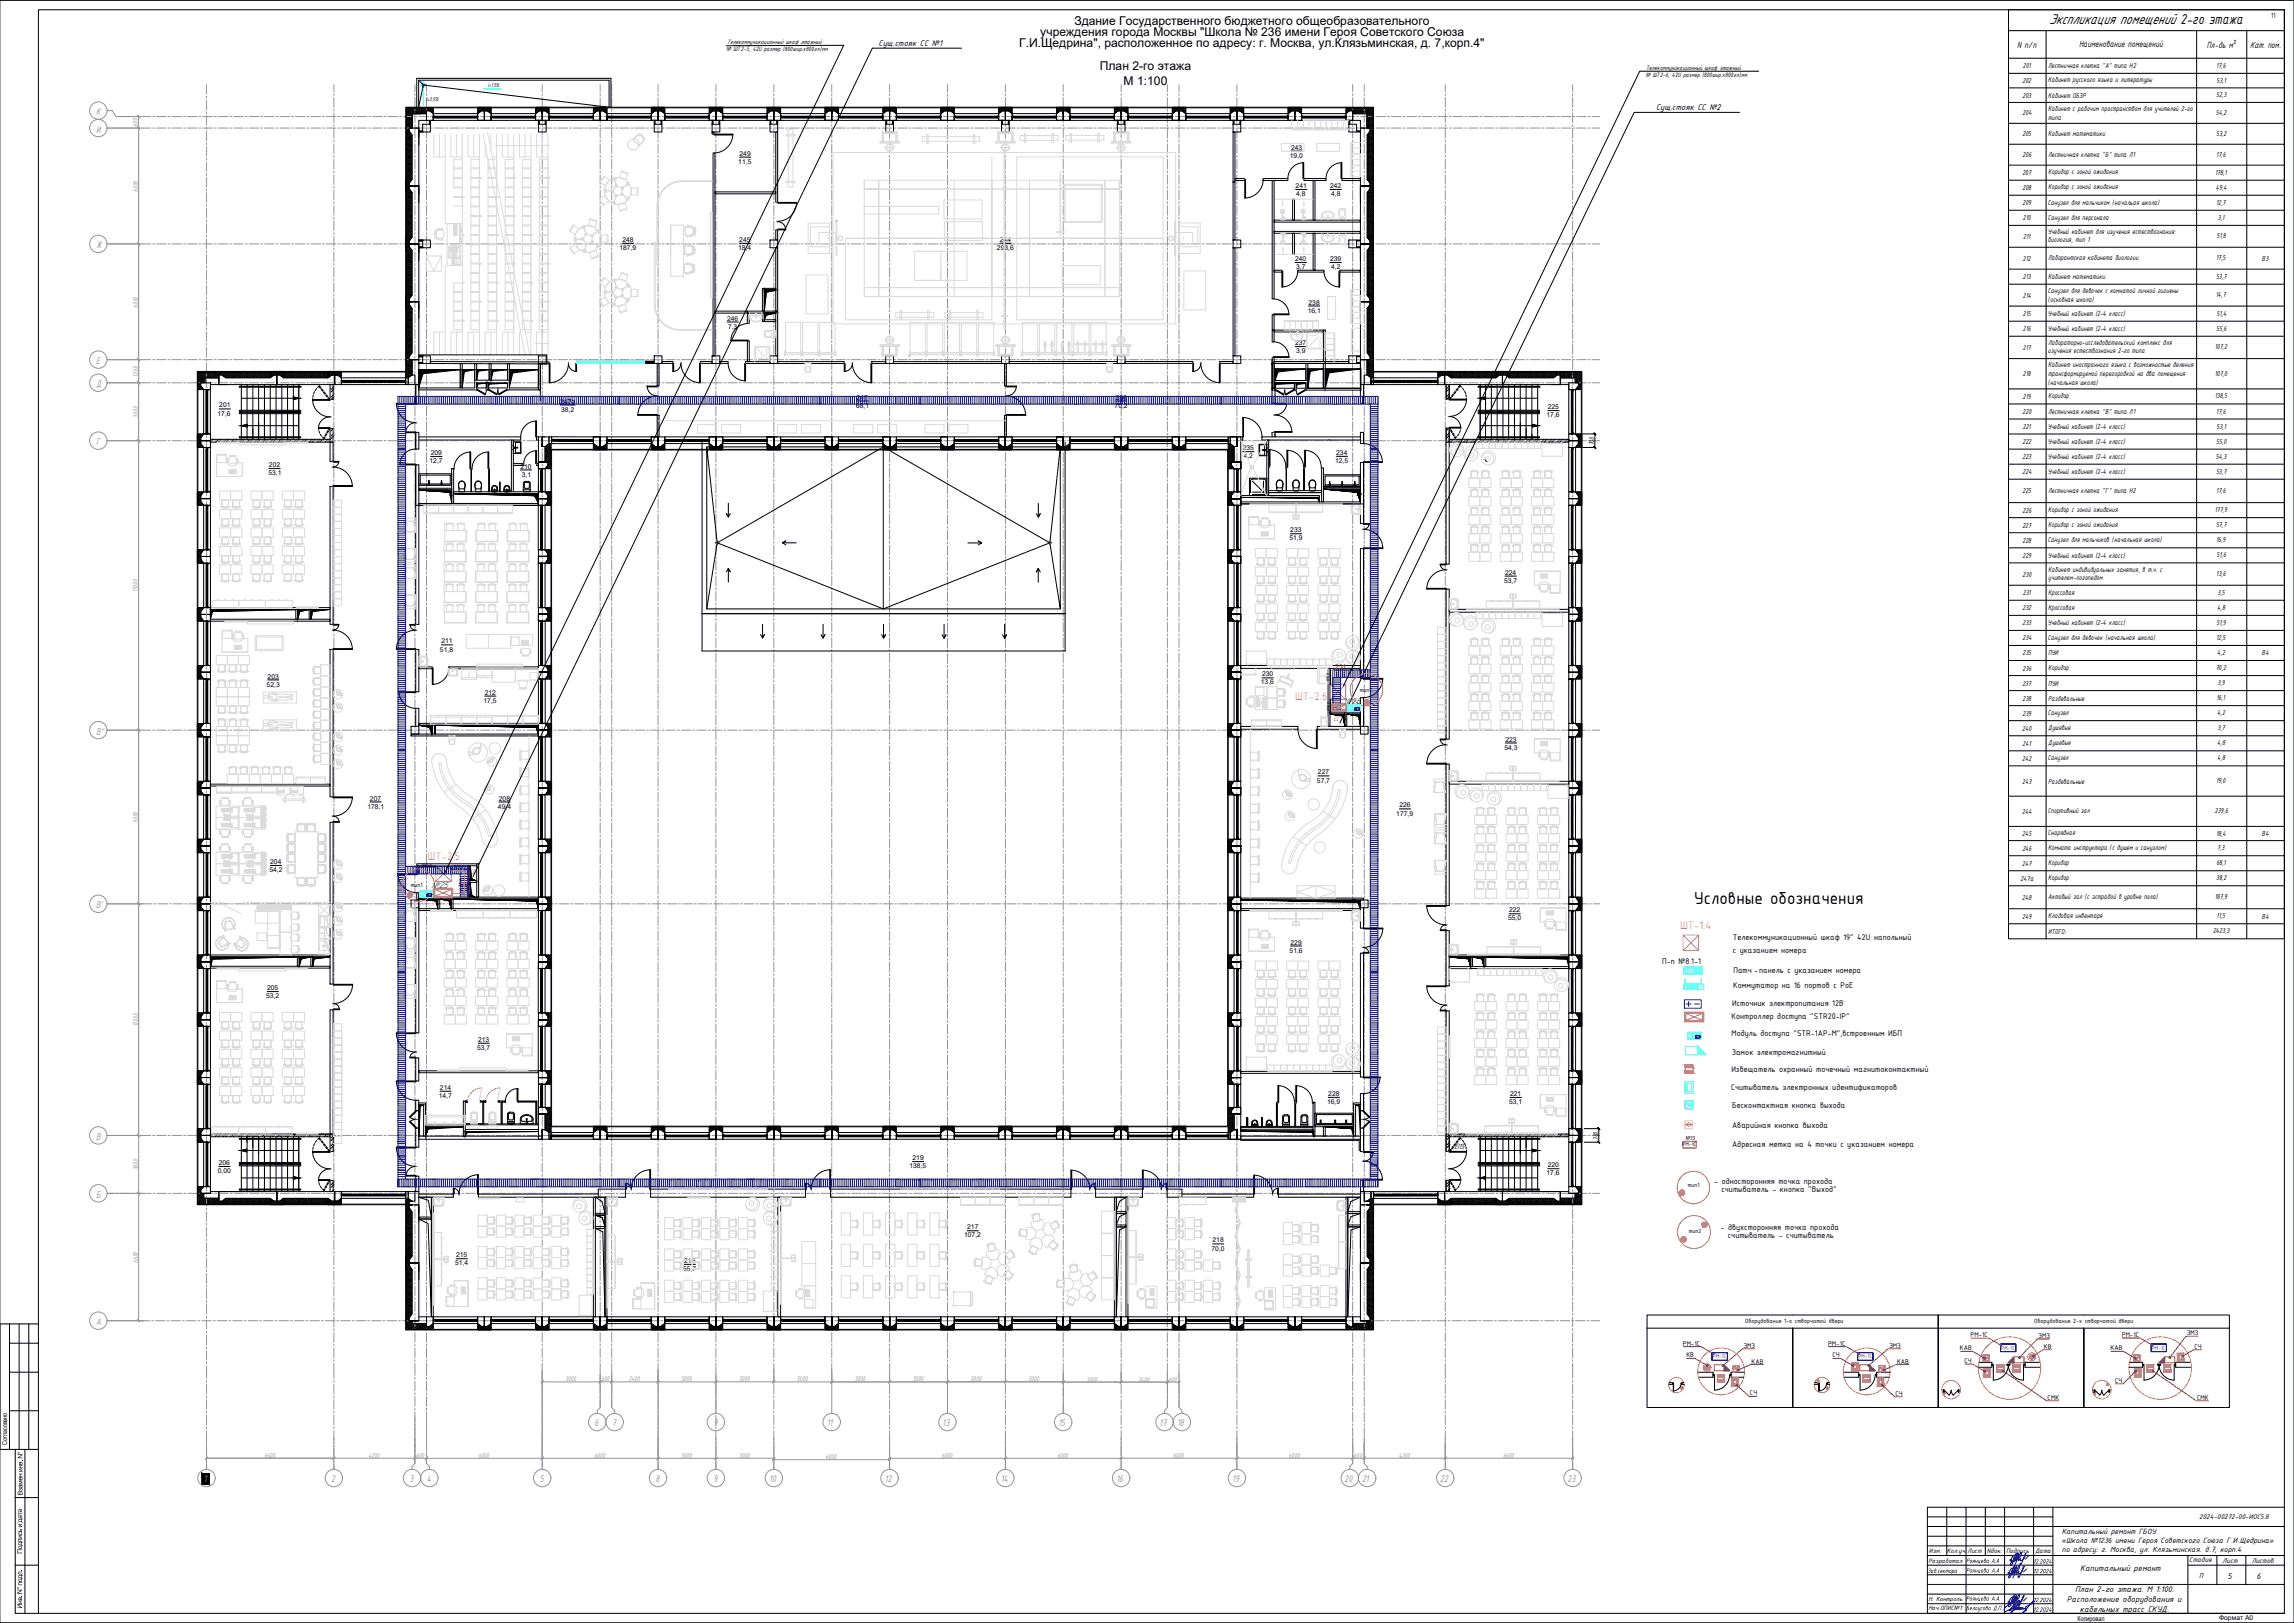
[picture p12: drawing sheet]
<svg xmlns="http://www.w3.org/2000/svg" width="1189mm" height="841mm" viewBox="0 0 1189 841" stroke-linecap="round" stroke-linejoin="round" font-family="sans-serif">
<defs><g id="words">
<text font-size="9.7" x="878" y="469">Условные обозначения</text>
<text font-size="8.1" x="1062" y="13">Экспликация помещений 2-го этажа</text>
<g font-size="6.3">
<text x="557" y="13">Здание Государственного бюджетного общеобразовательного</text>
<text x="539" y="19">учреждения города Москвы &quot;Школа № 236 имени Героя Советского Союза</text>
<text x="528" y="24">Г.И.Щедрина&quot;, расположенное по адресу: г. Москва, ул.Клязьминская, д. 7,корп.4&quot;</text>
<text x="570" y="37">План 2-го этажа</text>
<text x="582" y="44">М 1:100</text>
</g>
<g font-size="6.2" fill="#f0f">
<text x="671" y="363">ШТ-2.6</text>
<text x="222" y="446">ШТ-2.5</text>
<text x="871" y="481">ШТ-1.4</text>
</g>
<g font-size="5.4" fill="#939598">
<text x="50" y="60">К</text>
<text x="50" y="69">И</text>
<text x="50" y="129">Ж</text>
<text x="50" y="189">Е</text>
<text x="50" y="201">Д</text>
<text x="50" y="231">Г</text>
<text x="50" y="381">В&quot;</text>
<text x="50" y="471">В'</text>
<text x="50" y="591">В</text>
<text x="50" y="621">Б</text>
<text x="50" y="687">А</text>
<text x="308" y="739">6</text>
<text x="317" y="739">7</text>
<text x="370" y="739">9</text>
<text x="428" y="739">11</text>
<text x="488" y="739">13</text>
<text x="548" y="739">15</text>
<text x="601" y="739">17</text>
<text x="610" y="739">18</text>
<text x="106" y="768">1</text>
<text x="172" y="768">2</text>
<text x="212" y="768">3</text>
<text x="221" y="768">4</text>
<text x="280" y="768">5</text>
<text x="340" y="768">8</text>
<text x="370" y="768">9</text>
<text x="399" y="768">10</text>
<text x="459" y="768">12</text>
<text x="519" y="768">14</text>
<text x="579" y="768">16</text>
<text x="639" y="768">19</text>
<text x="697" y="768">20</text>
<text x="706" y="768">21</text>
<text x="746" y="768">22</text>
<text x="812" y="768">23</text>
</g>
<g font-size="5">
<text x="1045" y="25">N п/п</text>
<text x="1077" y="24">Наименование помещений</text>
<text x="1144" y="25">Пл-дь м²</text>
<text x="1166" y="25">Кат. пом.</text>
</g>
<g font-size="4.9" fill="#0f0">
<text x="697" y="365">№26</text>
<text x="224" y="460">№25</text>
</g>
<g font-size="4.7">
<text x="455" y="24">Сущ.стояк СС №1</text>
<text x="858" y="57">Сущ.стояк СС №2</text>
<text x="898" y="487">Телекоммуникационный шкаф 19&quot; 42U напольный</text>
<text x="898" y="494">с указанием номера</text>
<text x="861" y="499">П-п №8.1-1</text>
<text x="898" y="504">Патч -панель с указанием номера</text>
<text x="898" y="512">Коммутатор на 16 портов с РоЕ</text>
<text x="898" y="521">Источник электропитания 12В</text>
<text x="897" y="528">Контроллер доступа &quot;STR20-IP&quot;</text>
<text x="897" y="537">Модуль доступа &quot;STR-1АР-М&quot;,встроенным ИБП</text>
<text x="897" y="546">Замок электромагнитный</text>
<text x="897" y="555">Извещатель охранный точечный магнитоконтактный</text>
<text x="897" y="565">Считыватель электронных идентификаторов</text>
<text x="898" y="574">Бесконтактная кнопка выхода</text>
<text x="898" y="584">Аварийная кнопка выхода</text>
<text x="898" y="594">Адресная метка на 4 точки с указанием номера</text>
<text x="888" y="613">- односторонняя точка прохода</text>
<text x="892" y="618">считыватель - кнопка &quot;Выход&quot;</text>
<text x="892" y="637">- двухсторонняя точка прохода</text>
<text x="895" y="642">считыватель - считыватель</text>
<text x="1078" y="814">Капитальный ремонт</text>
<text x="1154" y="818">5</text>
<text x="1169" y="818">6</text>
<text x="1075" y="825">План 2-го этажа. М 1:100.</text>
<text x="1071" y="830">Расположение оборудования и</text>
<text x="1078" y="835">кабельных трасс СКУД.</text>
</g>
<g font-size="4.3">
<text x="754" y="595">EI15</text>
<text x="1069" y="795">Капитальный ремонт ГБОУ</text>
<text x="1068" y="800">«Школа №1236 имени Героя Советского Союза Г.И.Щедрина»</text>
<text x="1069" y="804">по адресу: г. Москва, ул. Клязьминская. д.7, корп.4</text>
</g>
<text font-size="4.2" x="1177" y="9">11</text>
<g font-size="4">
<text x="1048" y="35">201</text>
<text x="1061" y="35">Лестничная клетка &quot;А&quot; типа Н2</text>
<text x="1149" y="35">17,6</text>
<text x="1048" y="43">202</text>
<text x="1061" y="43">Кабинет русского языка и литературы</text>
<text x="1149" y="43">53,1</text>
<text x="1048" y="51">203</text>
<text x="1061" y="51">Кабинет ОБЗР</text>
<text x="1149" y="50">52,3</text>
<text x="1048" y="60">204</text>
<text x="1061" y="58">Кабинет с рабочим пространством для учителей 2-го</text>
<text x="1148" y="60">54,2</text>
<text x="1061" y="62">типа</text>
<text x="1048" y="71">205</text>
<text x="1061" y="71">Кабинет математики</text>
<text x="1149" y="70">53,2</text>
<text x="1048" y="81">206</text>
<text x="1061" y="81">Лестничная клетка &quot;Б&quot; типа Л1</text>
<text x="1149" y="81">17,6</text>
<text x="1048" y="91">207</text>
<text x="1061" y="90">Коридор с зоной ожидания</text>
<text x="1148" y="90">178,1</text>
<text x="1048" y="99">208</text>
<text x="1061" y="98">Коридор с зоной ожидания</text>
<text x="1148" y="98">49,4</text>
<text x="1048" y="106">209</text>
<text x="1061" y="106">Санузел для мальчиком (начальая школа)</text>
<text x="1148" y="106">12,7</text>
<text x="1061" y="114">Санузел для персонала</text>
<text x="1149" y="114">3,1</text>
<text x="1048" y="114">210</text>
<text x="1049" y="124">211</text>
<text x="1061" y="121">Учебный кабинет для изучения естествознания:</text>
<text x="1061" y="126">биология, тип 1</text>
<text x="1149" y="123">51,8</text>
<text x="1048" y="135">212</text>
<text x="1061" y="135">Лаборантская кабинета биологии</text>
<text x="1149" y="135">17,5</text>
<text x="1172" y="135">В3</text>
<text x="1048" y="145">213</text>
<text x="1061" y="145">Кабинет математики</text>
<text x="1148" y="144">53,7</text>
<text x="1048" y="154">214</text>
<text x="1061" y="152">Санузел для девочек с комнатой личной гигиены</text>
<text x="1148" y="154">14,7</text>
<text x="1061" y="156">(основная школа)</text>
<text x="1048" y="164">215</text>
<text x="1061" y="164">Учебный кабинет (2-4 класс)</text>
<text x="1149" y="164">51,4</text>
<text x="1048" y="172">216</text>
<text x="1061" y="172">Учебный кабинет (2-4 класс)</text>
<text x="1149" y="171">55,6</text>
<text x="1061" y="179">Лабораторно-исследовательский комплекс для</text>
<text x="1048" y="181">217</text>
<text x="1061" y="183">изучения естествознания 2-го типа</text>
<text x="1148" y="181">107,2</text>
<text x="1061" y="190">Кабинет иностранного языка с возможностью деления</text>
<text x="1048" y="195">218</text>
<text x="1061" y="195">трансформируемой перегородкой на два помещения</text>
<text x="1148" y="195">107,0</text>
<text x="1061" y="199">(начальная школа)</text>
<text x="1048" y="207">219</text>
<text x="1061" y="206">Коридор</text>
<text x="1148" y="206">138,5</text>
<text x="1048" y="215">220</text>
<text x="1061" y="215">Лестничная клетка &quot;В&quot; типа Л1</text>
<text x="1149" y="214">17,6</text>
<text x="1048" y="222">221</text>
<text x="1061" y="222">Учебный кабинет (2-4 класс)</text>
<text x="1149" y="222">53,1</text>
<text x="1048" y="230">222</text>
<text x="1061" y="230">Учебный кабинет (2-4 класс)</text>
<text x="1149" y="230">55,0</text>
<text x="1048" y="238">223</text>
<text x="1061" y="238">Учебный кабинет (2-4 класс)</text>
<text x="1148" y="238">54,3</text>
<text x="1048" y="246">224</text>
<text x="1061" y="246">Учебный кабинет (2-4 класс)</text>
<text x="1148" y="245">53,7</text>
<text x="1048" y="256">225</text>
<text x="1061" y="256">Лестничная клетка &quot;Г&quot; типа Н2</text>
<text x="1149" y="255">17,6</text>
<text x="1048" y="266">226</text>
<text x="1061" y="265">Коридор с зоной ожидания</text>
<text x="1148" y="265">177,9</text>
<text x="1048" y="273">227</text>
<text x="1061" y="273">Коридор с зоной ожидания</text>
<text x="1148" y="273">57,7</text>
<text x="1048" y="281">228</text>
<text x="1061" y="281">Санузел для мальчиков (начальная школа)</text>
<text x="1149" y="281">16,9</text>
<text x="1048" y="289">229</text>
<text x="1061" y="289">Учебный кабинет (2-4 класс)</text>
<text x="1149" y="289">51,6</text>
<text x="1048" y="299">230</text>
<text x="1061" y="296">Кабинет индивидуальных занятия, в т.ч. с</text>
<text x="1149" y="299">13,6</text>
<text x="1061" y="301">учителем-логопедом</text>
<text x="1048" y="308">231</text>
<text x="1061" y="308">Кроссовая</text>
<text x="1149" y="308">3,5</text>
<text x="1048" y="316">232</text>
<text x="1061" y="316">Кроссовая</text>
<text x="1149" y="316">4,8</text>
<text x="1149" y="324">51,9</text>
<text x="1048" y="324">233</text>
<text x="1061" y="324">Учебный кабинет (2-4 класс)</text>
<text x="1048" y="332">234</text>
<text x="1061" y="332">Санузел для девочек (начальная школа)</text>
<text x="1149" y="332">12,5</text>
<text x="1048" y="340">235</text>
<text x="1061" y="340">ПУИ</text>
<text x="1149" y="339">4,2</text>
<text x="1172" y="340">В4</text>
<text x="1048" y="347">236</text>
<text x="1061" y="347">Коридор</text>
<text x="1148" y="347">70,2</text>
<text x="1048" y="355">237</text>
<text x="1061" y="355">ПУИ</text>
<text x="1149" y="355">3,9</text>
<text x="1048" y="363">238</text>
<text x="1061" y="363">Раздевальные</text>
<text x="1149" y="363">16,1</text>
<text x="1048" y="371">239</text>
<text x="1061" y="370">Санузел</text>
<text x="1149" y="371">4,2</text>
<text x="1048" y="379">240</text>
<text x="1062" y="378">Душевые</text>
<text x="1149" y="378">3,7</text>
<text x="1048" y="386">241</text>
<text x="1062" y="386">Душевые</text>
<text x="1149" y="386">4,8</text>
<text x="1048" y="394">242</text>
<text x="1061" y="394">Санузел</text>
<text x="1149" y="394">4,8</text>
<text x="1048" y="406">243</text>
<text x="1061" y="406">Раздевальные</text>
<text x="1149" y="406">19,0</text>
<text x="1048" y="422">244</text>
<text x="1061" y="421">Спортивный зал</text>
<text x="1148" y="421">239,6</text>
<text x="1048" y="433">245</text>
<text x="1061" y="433">Снарядная</text>
<text x="1149" y="433">18,4</text>
<text x="1172" y="433">В4</text>
<text x="1048" y="441">246</text>
<text x="1061" y="441">Комната инструктора (с душем и санузлом)</text>
<text x="1149" y="441">7,3</text>
<text x="1048" y="449">247</text>
<text x="1061" y="448">Коридор</text>
<text x="1149" y="448">68,1</text>
<text x="1047" y="456">247а</text>
<text x="1061" y="456">Коридор</text>
<text x="1149" y="456">38,2</text>
<text x="1048" y="466">248</text>
<text x="1061" y="466">Актовый зал (с эстрадой в уровне пола)</text>
<text x="1148" y="466">187,9</text>
<text x="1048" y="476">249</text>
<text x="1061" y="476">Кладовая инвентаря</text>
<text x="1149" y="476">11,5</text>
<text x="1172" y="476">В4</text>
<text x="1061" y="484">ИТОГО:</text>
<text x="1147" y="484">2423,3</text>
</g>
<g font-size="3.9" fill="#989898">
<text x="72" y="66" transform="rotate(-90 72 66)">600</text>
<text x="72" y="99" transform="rotate(-90 72 99)">6000</text>
<text x="72" y="159" transform="rotate(-90 72 159)">6000</text>
<text x="72" y="195" transform="rotate(-90 72 195)">1200</text>
<text x="72" y="216" transform="rotate(-90 72 216)">3000</text>
<text x="72" y="307" transform="rotate(-90 72 307)">15000</text>
<text x="72" y="426" transform="rotate(-90 72 426)">9000</text>
<text x="72" y="532" transform="rotate(-90 72 532)">12000</text>
<text x="72" y="606" transform="rotate(-90 72 606)">3000</text>
<text x="72" y="654" transform="rotate(-90 72 654)">6600</text>
<text x="293" y="716">3000</text>
<text x="312" y="716">600</text>
<text x="326" y="716">2400</text>
<text x="353" y="716">3000</text>
<text x="383" y="716">3000</text>
<text x="413" y="716">3000</text>
<text x="443" y="716">3000</text>
<text x="473" y="716">3000</text>
<text x="503" y="716">3000</text>
<text x="533" y="716">3000</text>
<text x="563" y="716">3000</text>
<text x="590" y="716">2400</text>
<text x="606" y="716">600</text>
<text x="137" y="755">6600</text>
<text x="191" y="755">4200</text>
<text x="216" y="755">600</text>
<text x="248" y="755">6000</text>
<text x="308" y="755">6000</text>
<text x="353" y="755">3000</text>
<text x="383" y="755">3000</text>
<text x="488" y="755">6000</text>
<text x="548" y="755">6000</text>
<text x="608" y="755">6000</text>
<text x="668" y="755">6000</text>
<text x="702" y="755">600</text>
<text x="725" y="755">4200</text>
<text x="779" y="755">6600</text>
<text x="428" y="756">6000</text>
</g>
<g font-size="3.9">
<text x="826" y="231" transform="rotate(-90 826 231)">700</text>
<text x="828" y="591" transform="rotate(-90 828 591)">700</text>
<text x="1021" y="693">РМ-1С</text>
<text x="1056" y="693">ЭМЗ</text>
<text x="1100" y="693">РМ-1С</text>
<text x="1133" y="692">ЭМЗ</text>
<text x="872" y="697">РМ-1С</text>
<text x="904" y="698">ЭМЗ</text>
<text x="947" y="697">РМ-1С</text>
<text x="979" y="698">ЭМЗ</text>
<text x="1016" y="700">КАВ</text>
<text x="1059" y="699">КВ</text>
<text x="1094" y="700">КАВ</text>
<text x="1137" y="699">СЧ</text>
<text x="874" y="703">КВ</text>
<text x="908" y="707">КАВ</text>
<text x="950" y="703">СЧ</text>
<text x="983" y="707">КАВ</text>
<text x="1018" y="706">СЧ</text>
<text x="1096" y="717">СЧ</text>
<text x="907" y="723">СЧ</text>
<text x="982" y="723">СЧ</text>
<text x="1061" y="725">СМК</text>
<text x="1139" y="725">СМК</text>
<text x="1140" y="787">2024-00272-00-ИОС5.8</text>
<text x="1135" y="810">Стадия</text>
<text x="1152" y="810">Лист</text>
<text x="1167" y="810">Листов</text>
<text x="1140" y="817">П</text>
</g>
<g font-size="3.6" fill="#f00">
<text x="691" y="374">СС</text>
<text x="244" y="453">СС</text>
</g>
<g font-size="3.6">
<text x="1000" y="805">Изм.</text>
<text x="1009" y="805">Кол.уч.</text>
<text x="1020" y="805">Лист</text>
<text x="1030" y="805">Nдок.</text>
<text x="1040" y="805">Подпись</text>
<text x="1055" y="805">Дата</text>
</g>
<g font-size="3.5">
<text x="377" y="23">Телекоммуникационный шкаф этажный</text>
<text x="377" y="26">№ ШТ2-5, 42U размер (800шир.х800гл)мм</text>
<text x="853" y="40">№ ШТ2-6, 42U размер (800шир.х800гл)мм</text>
<text x="853" y="36">Телекоммуникационный шкаф этажный</text>
<text x="669" y="78">243</text>
<text x="383" y="81">249</text>
<text x="668" y="82">19,0</text>
<text x="383" y="85">11,5</text>
<text x="671" y="97">241</text>
<text x="672" y="102">4,8</text>
<text x="689" y="97">242</text>
<text x="690" y="102">4,8</text>
<text x="323" y="125">248</text>
<text x="383" y="125">245</text>
<text x="518" y="125">244</text>
<text x="321" y="129">187,9</text>
<text x="383" y="129">18,4</text>
<text x="517" y="129">293,6</text>
<text x="671" y="135">240</text>
<text x="689" y="135">239</text>
<text x="672" y="139">3,7</text>
<text x="690" y="139">4,2</text>
<text x="678" y="162">16,1</text>
<text x="678" y="158">238</text>
<text x="377" y="166">246</text>
<text x="377" y="170">7,3</text>
<text x="671" y="179">237</text>
<text x="672" y="183">3,9</text>
<text x="290" y="209">247</text>
<text x="296" y="209">а</text>
<text x="444" y="207">247</text>
<text x="578" y="207">236</text>
<text x="113" y="215">17,6</text>
<text x="114" y="211">201</text>
<text x="291" y="213">38,2</text>
<text x="444" y="211">68,1</text>
<text x="578" y="211">70,2</text>
<text x="802" y="212">225</text>
<text x="802" y="216">17,6</text>
<text x="644" y="233">235</text>
<text x="223" y="236">209</text>
<text x="645" y="238">4,2</text>
<text x="692" y="240">12,5</text>
<text x="693" y="236">234</text>
<text x="139" y="242">202</text>
<text x="223" y="240">12,7</text>
<text x="270" y="243">210</text>
<text x="139" y="246">53,1</text>
<text x="270" y="247">3,1</text>
<text x="669" y="276">233</text>
<text x="668" y="280">51,9</text>
<text x="780" y="298">224</text>
<text x="779" y="302">53,7</text>
<text x="229" y="333">211</text>
<text x="228" y="338">51,8</text>
<text x="139" y="352">203</text>
<text x="654" y="351">230</text>
<text x="138" y="356">52,3</text>
<text x="251" y="360">212</text>
<text x="653" y="355">13,6</text>
<text x="251" y="364">17,5</text>
<text x="780" y="388">54,3</text>
<text x="780" y="384">223</text>
<text x="683" y="401">227</text>
<text x="683" y="405">57,7</text>
<text x="190" y="419">178,1</text>
<text x="192" y="415">207</text>
<text x="258" y="419">49,4</text>
<text x="259" y="415">208</text>
<text x="725" y="418">226</text>
<text x="724" y="423">177,9</text>
<text x="140" y="448">204</text>
<text x="140" y="452">54,2</text>
<text x="782" y="473">222</text>
<text x="782" y="477">55,0</text>
<text x="669" y="489">229</text>
<text x="668" y="494">51,6</text>
<text x="138" y="513">205</text>
<text x="138" y="517">53,2</text>
<text x="248" y="540">213</text>
<text x="247" y="544">53,7</text>
<text x="227" y="569">14,7</text>
<text x="228" y="565">214</text>
<text x="688" y="568">228</text>
<text x="783" y="568">221</text>
<text x="688" y="572">16,9</text>
<text x="782" y="572">53,1</text>
<text x="113" y="604">206</text>
<text x="471" y="605">138,5</text>
<text x="473" y="601">219</text>
<text x="802" y="605">220</text>
<text x="113" y="608">0,00</text>
<text x="802" y="609">17,6</text>
<text x="500" y="641">107,2</text>
<text x="501" y="637">217</text>
<text x="628" y="644">218</text>
<text x="236" y="652">215</text>
<text x="628" y="648">70,0</text>
<text x="236" y="656">51,4</text>
<text x="354" y="659">55,7</text>
<text x="355" y="654">216</text>
<text x="4" y="749" transform="rotate(-90 4 749)">Согласовано</text>
<text x="12" y="775" transform="rotate(-90 12 775)">Взамен инв</text>
<text x="11" y="805" transform="rotate(-90 11 805)">Подпись и дата</text>
<text x="1019" y="810">Роянцева А</text>
<text x="1034" y="810">.А</text>
<text x="11" y="814" transform="rotate(-90 11 814)">.</text>
<text x="999" y="815">Зав .сектора</text>
<text x="999" y="810">Разработал</text>
<text x="1019" y="815">Роянцева А</text>
<text x="1034" y="815">.А</text>
<text x="11" y="823" transform="rotate(-90 11 823)">подл</text>
<text x="11" y="834" transform="rotate(-90 11 834)">Инв . N°</text>
<text x="999" y="830">Н. Контроль</text>
<text x="1019" y="829">Роянцева А</text>
<text x="1034" y="829">.А.</text>
<text x="999" y="835">Нач.ОПИС№1</text>
<text x="1019" y="834">Белоусова Д</text>
<text x="1035" y="834">.П.</text>
<text x="1077" y="840">Копировал</text>
<text x="1150" y="839">Формат А0</text>
</g>
<g font-size="3.5" fill="#f00">
<text x="692" y="347">231</text>
<text x="692" y="351">3,5</text>
<text x="238" y="458">232</text>
<text x="238" y="462">4,8</text>
</g>
<g font-size="3.4">
<text x="705" y="359">тип1</text>
<text x="213" y="460">тип1</text>
<text x="875" y="615">тип1</text>
<text x="875" y="639">тип2</text>
<text x="904" y="686">Оборудование 1-о створчатой двери</text>
<text x="1054" y="686">Оборудование 2-х створчатой двери</text>
</g>
<text font-size="3.3" x="874" y="591">№13</text>
<g font-size="3.1">
<text x="253" y="45">i=1,5%</text>
<text x="221" y="52">i=3,9%</text>
<text x="872" y="594">РМ-1C</text>
</g>
<g font-size="3.1" fill="#00f">
<text x="1037" y="699">РМ-1С</text>
<text x="1115" y="699">РМ-1С</text>
<text x="888" y="704">РМ-1С</text>
<text x="963" y="704">РМ-1С</text>
</g>
<g font-size="2.5">
<text x="689" y="353" transform="rotate(-90 689 353)">815.0</text>
<text x="689" y="368" transform="rotate(-90 689 368)">650.0</text>
<text x="219" y="449">889.0</text>
<text x="235" y="450">870.0</text>
</g>
<text font-size="1.4" fill="#0ff" x="881" y="512">POE</text>
</g></defs>
<!-- layer: 0 -->
<g fill="none" stroke="#000" stroke-width=".52">
<path d="M1041 5h143v481h-143zM1041 16h143M1060 16v470M1138 16v470M1164 16v470M1041 30h143M1041 38h143M210 56h502v136h108v432h-108v65h-502v-65h-108v-432h108zM211 57l3 3M211 56l3 3M212 56l-1 1M212 56l3 3"/>
<path d="M213 56l-2 2 3 3M213 56l3 3 3-3M214 60l-3 3 3 3M214 56l-3 3 3 3M214 56l3 3M215 56l-4 4 3 3M215 56l3 3 3-3M215 56l-4 5M216 56l3 3M216 56v-15h101v15M216 56l-5 6 3 3v1h-2v2l2 2v23l-2 2v1h5M217 56l3 3 1-2"/>
<path d="M217 42h99v14l-97-12-2 12zM217 42l2 2M217 56l-3 3-3-3M217 56l4 3M218 59h-4v7h-2h5M218 56l-3 3M218 56l3 3M219 56l2 2M220 56l-3 3M220 56l2 1M221 56l2 1M221 58l-1 1"/>
<path d="M221 57v2h-7v7l-3-3 3-3M221 57h2M221 57v5M222 56l-3 3M222 56l3 3M223 57h-2v5M223 57l2 2M223 56l-2 1M223 56l2 2h-1M224 56l-2 1M224 56l1 1M224 56l-1 2"/>
<path d="M225 58l-1 1M225 57l-2 1M225 56v6M251 57v5zM253 57h-2v5M253 57h-3l-2 2v3h7M253 57l2 2v3v-3h23v3h-23v-2h23v1h-23v-1v1h22v-1h1v1h-23M281 59v-2v5M281 57v5M283 57h-3l-2 2v3h7M283 57l2 2v3M283 57h-2v5"/>
<path d="M311 59v-2v5M311 57v5M313 57h-2v5M313 57h-3l-2 2v3h7M313 57l2 2v3M341 59v-2v5M341 57v5M343 57h-3l-2 2v3h7M343 57l2 2v3M343 57h-2v5M371 59v-2v5M371 57v5"/>
<path d="M373 57h-2v5M373 57h-3l-2 2v3h7M373 57l2 2v3M401 59v-2v5M401 57v5M403 57l2 2v3M403 57h-2v5M403 57h-3l-2 2v3h7M431 59v-2v5M431 57v5M433 57h-3l-2 2v3h7M433 57l2 2v3"/>
<path d="M433 57h-2v5M461 59v-2v5M461 57v5M463 57h-3l-2 2v3h7M463 57l2 2v3M463 57h-2v5M491 59v-2v5M491 57v5M493 57l2 2v3M493 57h-2v5M493 57h-3l-2 2v3h7M521 59v-2v5"/>
<path d="M521 57v5M523 57l2 2v3M523 57h-2v5M523 57h-3l-2 2v3h7M551 59v-2v5M551 57v5M553 57h-2v5M553 57h-3l-2 2v3h7M553 57l2 2v3M581 59v-2v5M581 57v5M583 57h-3l-2 2v3h7"/>
<path d="M583 57l2 2v3M583 57h-2v5M611 59v-2v5M611 57v5M613 57l2 2v3M613 57h-2v5M613 57h-3l-2 2v3h7M641 59v-2v5M641 57v5M643 57h-2v5M643 57h-3l-2 2v3h7M643 57l2 2v3"/>
<path d="M671 59v-2v5M671 57v5M673 57h-3l-2 2v3h7M673 57l2 2v3M673 57h-2v5M698 58v1M698 56l1 2M698 56l1 1M698 57v1M698 56v6h3M699 56l-1 1M699 56l1 1"/>
<path d="M699 56l-1 2M700 56l3 3M700 57l1-1 4 3M700 56l-2 3 2-2h1v5M701 56l3 3 3-3M701 59h7v7h2v2M702 56l-1 1M702 56l3 3 3-3M703 56l-2 2M703 56l3 3M704 56l-3 3M705 56l-3 3-1-1"/>
<path d="M705 56l3 3M706 56l-3 3M706 56l6 5M707 56l5 5M708 56l-4 3M708 56l4 4M708 59l4 3M708 59v7h2h-5M709 56l3 3M709 56l-3 3M710 56l2 2M710 56l-3 3-3-3"/>
<path d="M710 56l2 1M711 56l-3 3M711 56h1M712 57l-4 3M712 58l-4 3M712 59l-4 3M712 56l-4 4M1041 46h143M1041 53h143M211 64l2 2M211 61l3 3M211 79l3 3"/>
<path d="M211 77l3 3M211 75l3 3M211 73l3 3M211 71l3 3M211 70l3 3M211 68l3 3M211 66l1 2M212 67l-1 2 3 3M212 68l-1 2M213 69l-2 2 3 3M213 69l-2 3M213 70l-2 2 3 3"/>
<path d="M214 79l-3 3M214 70l-3 3M214 71l-3 3 3 3M214 72l-3 3M214 73l-3 3 3 3M214 74l-3 3M214 75l-3 3 3 3M214 76l-3 3M214 77l-3 3 3 3M214 78l-3 3M214 78l-3 3 3 3M214 65l-3 3"/>
<path d="M214 66h-1M214 64l-3 3 3 3M214 62l-3 3 1 2M214 63l-3 3M214 61l-3 3M215 66h2M217 68h2h-2zM217 68h2M217 66v143h-2M219 64h4v4h-4zM221 62h-4v4M221 62h4"/>
<path d="M223 62v2zM223 62v2M225 61h23v-1h-1v1h-22v-1v1h23v-1h-23v2h23v-3h-23v3M279 62h1v2h-1zM279 64h4v4h-4zM283 62v2zM285 61h23v-1h-1v1h-22v-1v1h23v-1h-23v2h23v-3h-23v3M315 61h23v-1h-1v1h-22v-1v1h23v-1h-23v2h23v-3h-23v3M339 62h1v2h-1zM339 64h4v4h-4zM343 62v2zM345 61h23v-1h-1v1h-22v-1v1h23v-1h-23v2h23v-3h-23v3"/>
<path d="M369 62h1v2h-1zM369 64h4v4h-4zM369 68h1v1h-1zM370 79h1v105h-1zM370 69h10v1h-10zM373 62v2zM375 61h23v-1h-1v1h-22v-1v1h23v-1h-23v2h23v-3h-23v3M380 69a10 10 0 0 1-10 10M399 64h4v4h-4zM399 62h1v2h-1zM402 68h1v37h-1zM403 62v2z"/>
<path d="M405 61h23v-1h-1v1h-22v-1v1h23v-1h-23v2h23v-3h-23v3M435 61h23v-1h-1v1h-22v-1v1h23v-1h-23v2h23v-3h-23v3M459 62h1v2h-1zM459 64h4v4h-4zM463 62v2zM465 61h23v-1h-1v1h-22v-1v1h23v-1h-23v2h23v-3h-23v3M495 61h23v-1h-1v1h-22v-1v1h23v-1h-23v2h23v-3h-23v3M519 64h4v4h-4zM519 62h1v2h-1zM523 62v2zM525 61h23v-1h-1v1h-22v-1v1h23v-1h-23v2h23v-3h-23v3M555 61h23v-1h-1v1h-22v-1v1h23v-1h-23v2h23v-3h-23v3"/>
<path d="M579 62h1v2h-1zM579 64h4v4h-4zM583 62v2zM585 61h23v-1h-1v1h-22v-1v1h23v-1h-23v2h23v-3h-23v3M615 61h23v-1h-1v1h-22v-1v1h23v-1h-23v2h23v-3h-23v3M639 62h1v2h-1zM639 64h4v4h-4zM639 68h1v26h-1zM643 62v2zM645 61h22h1v-1h-1v1h-22v-1v1h23v-1h-23v2h23v-3h-23v3M669 78h6M675 61h22h1v-1h-1v1h-22v-1v1h23v-1h-23v2h23v-3h-23v3"/>
<path d="M699 64h4v4h-4zM699 62h1v2h-1zM701 60v2M701 62h4v4M703 68h2h-2zM703 68h2M705 66v143h2v-10M706 66h1M708 60l4 3M708 63l4 3M708 62l4 3M708 61l4 3"/>
<path d="M708 66h1M708 65l4 3M708 64l4 3M709 70l3 2M709 69l3 2M710 68l2 2M710 67l2 2M710 68l-1 2v23l1 2v1h-5M712 65l-2 1M712 71l-3 3 3 3M712 72l-3 3 3 3M712 76l-3 3 3 3"/>
<path d="M712 67l-3 3 3 3M712 68l-3 3 3 3M712 69l-3 3 3 3M712 70l-3 3 3 3M712 73l-3 3 3 3M712 74l-3 3 3 3M712 75l-3 3 3 3M712 77l-3 3 3 3M712 78l-3 3 3 3M712 79l-3 3 3 3M712 80l-3 3 3 3M712 60l-4 3"/>
<path d="M712 61l-4 3M712 62l-4 3M712 63l-4 3M712 65l-2 2M712 66l-2 2M712 64l-3 2M1041 64h143M1041 75h143M211 89l3 3M211 88l3 3M211 86l3 3M211 84l3 3"/>
<path d="M211 82l3 3M211 91l1 2M211 80l3 3M211 100h.1M211 100l3 2M212 100l-1 1 3 3M212 100l2 1M212 96h5M212 96v2l2 2v23l-2 2v1h5M213 100l-2 2 3 3M213 100h1M214 93h.1"/>
<path d="M214 90l-3 3M214 91l-2 2M214 85l-3 3M214 86l-3 3 3 3M214 80l-3 3 3 3M214 81l-3 3M214 82l-3 3 3 3M214 83l-3 3M214 84l-3 3 3 3M214 87l-3 3M214 87l-3 3 2 3M214 88l-3 3"/>
<path d="M214 89l-3 3v1M214 92l-1 1M371 99h31v1h-31zM383 81h6M639 94h1v30h-1zM640 93h5v1h-5zM645 93h1v10h-1zM655 93h12v1h-12zM655 93a10 10 0 0 1-10 10M659 94h1v61h-1zM671 98h6M675 84h1v9h-1z"/>
<path d="M676 84a8 8 0 0 0-9 9M676 93h11v1h-11zM681 94v20zM689 98h6M695 84v9zM695 84a8 8 0 0 0-8 9M695 93h10v1h-10zM705 96h5M709 100l3 3M709 100v1M710 100l2 2M710 96v2l-1 2v23l1 2v1h-5"/>
<path d="M710 100l-1 2 3 3M710 100l2 1M712 81l-3 3 3 3M712 82l-3 3 3 2M712 82l-3 3 3 3M712 83l-3 3 3 3M712 84l-3 3 3 3M712 85l-3 3 3 3M712 86l-3 3 3 3M712 87l-3 3 3 3M712 88l-3 3 2 2M712 89l-3 3 1 1"/>
<path d="M712 90l-3 3M712 91l-3 2M712 91l-2 2M712 92l-1 1M1041 86h143M1041 93h143M211 119l3 3M211 117l3 3M211 115l3 3M211 114l3 3M211 112l3 3M211 110l3 3"/>
<path d="M211 108l3 3M211 106l3 3M211 105l3 3M211 104l3 3M211 103l3 3M211 100l3 3M214 101l-3 3M214 102l-3 3M214 103l-3 3 3 3M214 105l-3 3M214 106l-3 3 3 3M214 109l-3 3"/>
<path d="M214 111l-3 3M214 113l-3 3 3 3M214 114l-3 3M214 118l-3 3M214 119l-3 3 1 1M214 100l-3 3M214 104l-3 3M214 105l-3 2 3 3M214 107l-3 3M214 108l-3 3 3 3M214 110l-3 3 3 3M214 112l-3 3 3 3"/>
<path d="M214 113l-3 3M214 115l-3 3 3 3M214 116l-3 3M214 117l-3 3 2 3M214 120l-3 3M402 119h1v5h-1zM403 115a4 4 0 0 1 4 4M403 119h4h-4zM403 105h10h-10zM413 105a10 10 0 0 1-10 10M433 115h1M660 120h45v1h-45z"/>
<path d="M660 114h45v1h-45zM670 103h1v11h-1zM709 113l3 3M709 110l3 3M709 106l3 3M709 102l3 3M709 101l3 3M712 111l-3 3 3 3M712 106l-3 3 3 3M712 100l-3 3 3 3M712 101l-3 3 3 3M712 102l-3 3 3 3"/>
<path d="M712 103l-3 3M712 104l-3 3 3 3M712 105l-3 3 3 3M712 107l-3 3M712 108l-3 3 3 3M712 109l-3 2 3 3M712 109l-3 3 3 3M712 110l-3 3M712 112l-3 3 3 3M712 113l-3 3 3 3M712 114l-3 3 3 3M712 115l-3 3 3 3"/>
<path d="M712 116l-3 3 3 3M712 117l-3 3 3 3M712 118l-3 2 2 3M712 118l-3 3 1 2M712 119l-3 3v1M712 100l-3 3M1041 101h143M1041 109h143M1041 117h143M211 123h.1M211 130l3 3M211 121l2 2"/>
<path d="M211 140l3 3M211 139l3 3M211 137l3 3M211 135l3 3M211 133l3 3M211 132l3 3M212 126h5M212 126v2l2 2v23l-2 2v1h5M213 130h1M213 130l-2 3 3 3M214 131l-3 3M214 131l-3 3 3 3"/>
<path d="M214 132l-3 3M214 133l-3 3 3 3M214 134l-3 3M214 135l-3 3 3 3M214 136l-3 3M214 137l-3 3M214 138l-3 3M214 139l-3 3 3 3M214 140l-3 3M214 132l-2-2-1 1 3 3M214 131l-2-1-1 2M214 121l-3 2"/>
<path d="M214 122l-2 1M214 122l-1 1M217 128h2h-2zM217 124h2v1h-2zM217 128h2M217 125h2M217 124h2M219 124h4v4h-4zM323 126h5M383 126h6M399 124h4v4h-4zM402 128h1v33h-1z"/>
<path d="M518 126h6M639 124h4v4h-4zM639 128h1v56h-1zM670 121h1v11h-1zM671 136h6M681 121v19zM689 136h6M699 124h4v4h-4zM703 128h2h-2zM703 124h2v1h-2zM705 126h5M705 126h5v2"/>
<path d="M708 126h2h-2M709 137l3 3M710 126h-5h5h-5v9M710 128l-1 2v23l1 2M710 126v2M712 120l-3 3M712 121l-2 2M712 138l-3 3M712 136l-3 3 3 3M712 132l-3 3 3 3M712 131l-3 3 3 3M712 130l-3 3 3 3"/>
<path d="M712 133l-3 3 3 3M712 134l-3 3 3 3M712 135l-3 3M712 135l-3 3 3 3M712 137l-3 3 3 3M712 139l-3 3 3 3M712 140l-3 3 3 3M712 122l-1 1M712 132l-3-2 3 3M712 132l-2-2-1 1 3 3M712 131l-1-1-2 2 3 3M1041 128h143"/>
<path d="M1041 139h143M211 152v1M211 150l3 3M211 147l3 3M211 146l3 3M211 144l3 3M211 143l3 3M211 142l3 3M211 141l3 3M211 150l2 3M211 160l3 2M211 160l3 3"/>
<path d="M212 160l2 2M212 160l-1 1M212 156h5M212 156v2l2 2v23l-2 2v1h5h-5h2v8M213 160l1 1M213 160l-2 2 3 3M214 150l-3 3M214 151l-2 2M214 141l-3 3M214 142l-3 3 3 3M214 143l-3 3M214 144l-3 3"/>
<path d="M214 145l-3 3 3 3M214 146l-3 3 3 3M214 147l-3 3M214 148l-3 3M214 148l-3 3 1 2M214 149l-3 3M214 152l-1 1M395 149h1v12h-1zM396 149h6v1h-6zM402 150l-5 1-1 10M660 155a8 8 0 0 1 8 8M660 140h4v1h-4z"/>
<path d="M664 141h1v8h-1zM673 141a8 8 0 0 1-9 8M673 140h13v1h-13zM678 159h6M686 141a8 8 0 0 0 8 8M694 141v8zM694 140h11v1h-11zM705 156h5zM709 153h.1M709 152l1 1M709 148l3 3M709 145l3 3"/>
<path d="M709 141l3 3M709 160l3 3M709 160l3 2M710 160l-1 1 3 3M710 155v1h-5M710 155v3l-1 2v23l1 2v1h-5h5h-2v8M710 160l2 1M710 160l-1 2 3 3M711 160h1M711 160l-2 3 3 3M712 143l-3 3 3 3M712 144l-3 3 3 2"/>
<path d="M712 148l-3 3 1 2M712 147l-3 3 2 3M712 144l-3 3 3 3M712 141l-3 3 3 3M712 142l-3 3M712 145l-3 3M712 146l-3 3 3 3M712 149l-3 3M712 150l-3 3M712 151l-3 2M712 152l-2 1M712 153h-1"/>
<path d="M1041 147h143M1041 159h143M211 179l3 3M211 178l3 3M211 177l3 3M211 176l3 3M211 174l3 3M211 172l3 3M211 170l3 3M211 168l3 3M211 167l3 3M211 165l3 3"/>
<path d="M211 163l3 3M211 161l3 3M214 164l-3 3M214 160l-3 3M214 161l-3 3 3 3M214 162l-3 3M214 163l-3 3 3 3M214 165l-3 3 3 3M214 166l-3 3M214 166l-3 3 3 3M214 167l-3 3M214 168l-3 3 3 3"/>
<path d="M214 169l-3 3M214 170l-3 3 3 3M214 171l-3 3M214 172l-3 3 3 3M214 173l-3 3M214 174l-3 3 3 3M214 175l-3 3M214 176l-3 3M214 177l-3 3 2 3M214 178l-3 3M214 179l-3 3M214 180l-3 3"/>
<path d="M371 161h16v1h-16zM377 167h6M379 176h9v1h-9zM387 177h1v10h-1zM387 161h15v1h-15h1v6h-1zM388 168a9 9 0 0 0-9 9M395 162h1v5h-1zM396 166h6v1h-6zM402 161h1v23h-1zM402 162l-5 1-1 3M659 163h1v8h-1zM659 171h1v6h-1z"/>
<path d="M660 177a8 8 0 0 1 8 8M660 163h8h-8zM660 171h26v1h-26zM671 180h6M686 171h1v16h-1zM709 180l3 3M712 163l-3 3 3 3M712 164l-3 3 3 3M712 168l-3 3 3 3M712 169l-3 3 3 3M712 173l-3 3 3 3M712 179l-3 3 3 3"/>
<path d="M712 161l-3 3 3 3M712 162l-3 3 3 3M712 165l-3 3 3 3M712 166l-3 3 3 3M712 167l-3 3 3 3M712 170l-3 3 3 2M712 170l-3 3 3 3M712 171l-3 3 3 3M712 172l-3 3 3 3M712 174l-3 3 3 3M712 175l-3 3 3 3M712 176l-3 3 3 3"/>
<path d="M712 177l-3 3M712 178l-3 3 3 3M712 179l-3 3 3 2M1041 166h143M1041 174h143M103 199l2 2M103 196l2 2M103 200l2 2M103 195l3 3M103 198l1 1M103 197l1 1M103 193l3 4v-1h7v-2v5v-5h2l2 2h23l2-2h1v5"/>
<path d="M103 194l3 4M103 193l3 3M103 194l1-1 3 3M104 199l-1 1M104 200l-1 1M104 198v2l2 2h3v23h-3v-23h2v23h-1v-23h1v1h-1v21h1v1h-1v-1v-21M104 198h5v4h-7M106 197l-2 1M106 198h-1M106 198v-2v2M109 199h68M110 196l-3-3-4 5"/>
<path d="M111 193l-3 3-3-3-2 2M111 193l2 2M113 194l-1-1-3 3-3-3-3 3M113 195l-1 1-3-3-6 6M113 196l-3-3-3 3M113 196v2M114 194l1-1 3 3M114 194l-1-1-3 3-4-3-3 4M114 193l-3 3-3-3-5 5M115 193l3 3M115 194l1-1 3 3M115 195l2-2 3 3"/>
<path d="M116 195l-2-2-3 3M116 195l3-2 3 3M118 196l3-3 3 3M118 193l-2 2M118 193l3 3M120 196l3-3 3 3M120 193l-3 3M120 193l3 3M121 196l3-3 3 3M122 193l-3 3M122 193l3 3M123 196l3-3 3 3"/>
<path d="M123 193l-3 3M124 193l3 3M124 196l3-3 3 3M125 196l3-3 3 3M125 199v1M125 193l-3 3M125 193l3 3M127 196l3-3 3 3M128 196l3-3 3 3M128 199v1M129 196l3-3 3 3M129 193l-3 3"/>
<path d="M129 193l3 3M130 196l3-3 3 3M131 199v1M131 196l3-3 3 3M132 196l3-3 3 3M132 193l-3 3M133 193l3 3M134 199v1M136 193l-3 3M136 193l3 3M137 199v1M140 195l-1 1"/>
<path d="M140 196l-3-3-3 3M140 195l-2-2-3 3M140 194l-1-1-3 3M140 193l-3 3M140 193l-2 3M140 194l-2 2M140 199v1M143 199v1M143 199v-5h2l2 2h23l2-2h1v5M143 194v5M146 199v1M147 196h.1"/>
<path d="M147 195l1 1M147 194l1-1 3 3M147 195l3-2 3 3M147 194l2-1 3 3M147 194l2 2M147 193l3 3M147 196l3-3 3 3M148 196l3-3 3 3M149 199v1M149 196l3-3 3 3M151 196l3-3 3 3M152 196l3-3 3 3"/>
<path d="M152 199v1M153 196l3-3 3 3M153 193l-3 3M153 193l3 3M155 196l3-3 3 3M155 199v1M156 196l3-3 3 3M157 193l-3 3M157 193l3 3M158 196l3-3 3 3M160 196l3-3 3 3M160 193l-3 3"/>
<path d="M160 193l3 3M162 196l3-3 3 3M162 193l-3 3M162 193l3 3M164 196l3-3 3 3M164 193l-3 3M164 193l3 3M166 193l-3 3M166 193l3 3M167 193l-3 3M168 193l2 2M169 193l-3 3"/>
<path d="M169 193h1M170 193l-3 3M170 194l-2 2M170 195l-1 1M170 194l-2-1-3 3M170 196h.1M171 199h2v8h-2zM173 199v-5v5M173 194h2l2 2v3M178 198h31h1v-1h-1v1h-31v-1h-1v1h33v-1h-33v2h33v-3h-33v3M210 194l2 2M210 196h2v3h-2z"/>
<path d="M211 183l1 2M211 192l2 3M211 181l2 3M211 193l2 2M211 182l2 2M211 191l3 3M211 190l3 3M211 189l3 3M211 188l3 3M211 186l3 4M211 185l3 4M211 185l1 1-1 1 3 3"/>
<path d="M212 196v3h5M212 185l-1 2M213 186l1 1M213 186l-2 3M214 181l-3 3 1 1M214 182l-3 3M214 183l-3 3M214 194h.1M214 190l-4 3 2 2M214 191l-4 3M214 192l-4 3 1 1M214 187l-3 3"/>
<path d="M214 188l-3 3M214 189l-3 3M214 188l-2-2-1 2M214 192l-4 4v-3M214 193l-3 3M214 194l-2 2M214 194h1v5M215 199v10M217 192h22v9h-22zM217 188h2M217 188h2h-2zM217 184h2v1h-2z"/>
<path d="M217 185h2M217 184h2M217 184h66v5h-3v18M219 184h4v4h-4zM223 187l62 1v1l-62-1zM239 188h1v13h-1zM240 192h6v9h-6zM246 188h1v9h-1zM247 199h5v2h-5zM247 192h7v5h-7zM252 198h1v4h-1zM253 199h10v2h-10z"/>
<path d="M254 188h1v9h-1zM255 192h8v5h-8zM263 188h1v9h-1zM264 192h15v9h-15zM279 184h4v4h-4zM279 189v12v-2M279 188h1v14h-1zM280 189v12M285 188v10zM298 188h1v5h-1zM299 193a4 4 0 0 1-4-5 10 10 0 0 1-10 10M335 187v1z"/>
<path d="M335 188h4h-4h4h-4h4v-1h-4v1M339 187v1zM339 184h4v4h-4zM341 188v12M342 188v12h-1M343 187h6v1h-6zM349 188v5zM353 188a4 4 0 0 1-4 5M353 188a10 10 0 0 0 10 10M363 188v10zM363 187h6v1h-6zM369 184h4v4h-4z"/>
<path d="M373 187h4v1h-4zM377 188a9 9 0 0 0 9 9M386 188v9zM386 187h13v1h-13zM399 184h4v4h-4zM403 187h35v1h-35zM438 193a4 4 0 0 0 4-5 10 10 0 0 0 10 10M438 188v5zM451 188h1v10h-1zM452 187h7v1h-7zM459 184h4v4h-4zM463 187h56v1h-56z"/>
<path d="M471 184h1M519 184h4v4h-4zM521 188h1v12h-1zM523 187h56v1h-56zM579 184h4v4h-4zM583 187h35v1h-35zM618 193a4 4 0 0 0 4-5 10 10 0 0 0 10 10M618 188h1v5h-1zM632 188v10zM632 187h7v1h-7zM639 184h4v4h-4zM659 186v23h2v-10"/>
<path d="M659 188v1v-1M659 188h40M659 188v14M659 185h1v3h-1zM659 188h1v13h-1zM660 185h8h-8zM660 187h39v1h-12v-1v1h-27zM660 198h17v3M660 197h18v4M660 188v13h-1v1M661 191h16v6h-16zM671 198h1v4h-1z"/>
<path d="M672 199h5v2h-5zM677 188h1v9h-1zM678 191h8v10h-8zM686 188h1v13h-1zM687 191h18v10h-18zM699 184h4v4h-4zM703 184h2v1h-2zM703 188h2h-2zM705 199h6M707 199v-5h2l2 2v3M708 187l1-1 3 3M708 189l4 4"/>
<path d="M708 189l4 3M708 188l4 3M708 187l4 3M708 194l1 1M708 193l3 3M708 192l4 4M708 191l4 4M708 190l4 4M708 194h1M710 186l2 2M710 185l2 1M710 186l2 1"/>
<path d="M711 196h1v3h-1zM711 198h33h1v-1h-1v1h-33v-1v1h34v-1h-34v2h34v-3h-34v3M712 182l-2 2M712 187l-4 3M712 188l-4 3M712 188l-4 4M712 189l-4 3M712 190l-4 3M712 191l-4 3M712 181l-3 3M712 192l-3 3M712 185l-4 3"/>
<path d="M712 184l-2 1M712 183l-2 2M712 186l-4 3M712 180l-3 3M712 193v-137h-501v137h-108v431M712 193h108v431h-108v65h-501v-65h-108M712 193l-3 2M712 193h.1M712 194l-2 2M712 195l-1 1M712 193l-2 2M712 193v3"/>
<path d="M749 199v-5h1l2 2h23l2-2h2v5M749 199v-5v5M749 194h-2l-2 2v3h68M749 199v8h2M751 199v8M752 193l3 3M752 196v-1l3-2 3 3M754 196l3-3 3 3M754 193l-2 2 1 1M754 193l3 3M754 196l-2-2 1-1 3 3M755 196l3-3 3 3"/>
<path d="M756 193l-3 3M756 193l3 3M757 196l3-3 3 3M757 193l-3 3M758 193l3 3M759 196l3-3 3 3M759 193l-3 3M759 193l3 3M761 196l3-3 3 3M761 193l-3 3M761 193l3 3M763 196l3-3 3 3"/>
<path d="M763 193l-3 3M763 193l3 3M764 196l3-3 3 3M765 193l-3 3M765 193l3 3M765 196l3-3 3 3M766 196l3-3 3 3M766 193l-3 3M767 193l3 3M767 196l3-3 3 3M767 199v1M768 196l3-3 3 3"/>
<path d="M769 196l3-3 3 3M770 199v1M773 199v1M775 194l-2 2M775 195l-1 1M775 195l-2-2-3 3M775 194l-1-1-3 3M775 193l-3 3M776 199v1M779 194v5M779 199v1M782 199v1"/>
<path d="M782 194l2-1 3 3M782 194l2 2M783 196l-1-1 2-2 3 3M783 196l3-3 3 3M784 196l3-3 3 3M785 196l-3-3h1l3 3M785 199v1M785 196l3-3 3 3M785 193l-3 3M785 193l3 3M787 196l3-3 3 3M788 199v1"/>
<path d="M789 196l3-3 3 3M789 193l-3 3M789 193l3 3M790 196l3-3 3 3M791 193l-3 3M791 193l3 3M791 199v1M792 196l3-3 3 3M792 193l-3 3M793 193l3 3M794 199v1M794 196l3-3 3 3"/>
<path d="M794 193l-3 3M794 193l3 3M796 196l3-3 3 3M796 193l-3 3M796 193l3 3M797 199v1M798 196l3-3 3 3M798 193l-3 3M798 193l3 3M800 193l-3 3M800 193l3 3M801 193l-3 3"/>
<path d="M802 193l3 3M803 193l-3 3M803 193l3 2M805 196l3-3 3 3 3-3 6 5M805 193l-3 3M805 193l2 2M805 196l-3-3-3 3M806 195l-2-2-3 3M807 193l-3 3M807 193l1 1M807 194l-2 2h-23l-2-2h-1v5M807 194h2v5v-5v2h7v1l2 1"/>
<path d="M808 194l-2-1-3 3M808 194l2-1 3 3M809 196v2M809 193l-2 1M809 193l3 3 3-3 5 4M812 193l-3 3v-1l2-2 4 3 3-3 2 2M812 193l3 3 4-3 1 1M816 193l-3 3M816 193l4 3M816 198h1M816 196l4 3-3 3 1-2v-2M816 198v-2v2h2"/>
<path d="M818 199l2 2-2 1M818 198h-5v4M819 193l-3 3M820 195l-3 3M820 200l-2 2M820 194l-4 3M820 194l-4 4M820 196l-3 2M820 196l-3-3-3 3-4-3-1 2 1 1 3-3 3 3M820 193h.1M820 197l-2 2 2 1M820 198l-2 2"/>
<path d="M1041 186h143M103 201v1M103 201l1 1M104 200l-1 2M105 201l-1 1M105 202h.1M114 212h5M124 200h32v1h-32zM125 213h30h-15M125 201v12M125 213v1M125 214v12"/>
<path d="M125 206h30M128 201v12M128 213v1M128 214v12M128 220l-3 1h3M131 201v12M131 213v1M131 214v12M134 201v12M134 213v1M134 214v12M137 201v12"/>
<path d="M137 213v1M137 214v12M140 201v12M140 213v1M140 214v12M140 213h16v1h-16M140 213h15v1h-15M140 213h-16v1h16M140 213h-15v1h15M143 201v12M143 213v1M143 214v12"/>
<path d="M146 201v12M146 213v1M146 214v12M149 201v12M149 213v1M149 214v12M152 206h3l-3 1M152 201v12M152 213v1M152 214v12M155 201v12M155 213v1"/>
<path d="M155 214v12M162 207a9 9 0 0 0 9 9 6 6 0 0 0-6 6M162 207h.1M162 207h9h-9zM162 205v1M163 203v1M164 201l-1 1M165 200v1M166 201v-1h-1l1 1M166 202l1 1M167 201l1 1M168 203v1"/>
<path d="M168 203l1 1M169 205l1 1M169 204l1 2M170 206l1 1-1-1M173 206l-1 1M173 200l-1 2M173 204l-1 2M173 202l-1 1M205 209a10 10 0 0 0 10 10 5 5 0 0 0-5 5M205 209h10h-10zM217 202h30M247 202l5 2-1 1-4-3z"/>
<path d="M252 202l-1 3M253 202l5 2-1 1-4-3zM257 205l1-3 1 3M258 204l5-2-4 3zM263 202h17M278 218v8zM278 218a8 8 0 0 0-8 8M290 210h8M331 215h10h-10zM335 200a5 5 0 0 0 6 5 10 10 0 0 0-10 10M335 200h6h-6zM341 215h1v11h-1z"/>
<path d="M444 208h6M521 215h1v11h-1zM522 200h5h-5zM522 215h10h-10zM527 200a5 5 0 0 1-5 5 10 10 0 0 1 10 10M578 208h6M644 216a10 10 0 0 1 10 10M644 216v10zM659 201h2M659 202h2M661 215a9 9 0 0 1 9 9M661 201h-2v1"/>
<path d="M661 209h6h-6zM661 201v1M661 202l4 2v1l-4-3zM665 205l1-3v3M667 209a6 6 0 0 1-6 6M671 201v-2h-10v2h10v1l-5 3v-1l5-2M672 202v3M672 204l5-2-5 3zM677 201v1M677 201h28v1h-28M751 206l-1 1M751 200l-2 2"/>
<path d="M751 204l-2 2M751 201l-2 2M751 207h9h-9zM752 206l-1 1 1-1M753 204l-1 1M753 205v1M754 203l-1 1M755 203l-1 1M755 201v1M756 202l-1 1M756 201l1-1-1 1M757 200l1 1"/>
<path d="M758 201l1 1M759 203l1 1M760 204v2M760 207a9 9 0 0 1-9 9 6 6 0 0 1 6 6M760 206v1M766 213h32v1h-32zM766 200h32v1h-32zM767 213h30v1h-30zM767 206h30M767 201v12M767 213v1M767 214v12"/>
<path d="M767 213h30M770 206h-3l3 1M770 201v12M770 213v1M770 214v12M773 201v12M773 213v1M773 214v12M776 201v12M776 213v1M776 214v12M779 201v12"/>
<path d="M779 213v1M779 214v12M782 201v12M782 213v1M782 214v12M785 201v12M785 213v1M785 214v12M788 201v12M788 213v1M788 214v12M791 201v12"/>
<path d="M791 213v1M791 214v12M794 201v12M794 213v1M794 214v12M794 220l3 1h-3M797 201v12M797 213v1M797 214v12M802 213h6M813 202h4v23h-4v-23h2v23h-1v-23h1v1h-1v21h1v1h-1l1-22M813 202h7"/>
<path d="M817 202h.1M817 201l1 1M817 201l2 1M818 200l2 2M820 202h-1M1041 202h143M1041 209h143M1041 217h143M106 232h3v23h-3v-23h2v23h-1v-23h1v1h-1v21h1v1h-1v-1v-21M106 225h3v7h-3l-2-2v-2h5h-5v-1zM109 228h62M111 228l-2 1"/>
<path d="M113 228l-1 1M115 228l-2 1M117 228l-1 1M119 228l-2 1M121 228l-1 1M123 228l-2 1M124 226h32v1h-32zM125 227v1M125 221h30M125 228l-1 1M127 228l-2 1M128 227v1"/>
<path d="M129 228l-1 1M131 228l-2 1M131 227v1M133 228l-1 1M134 227v1M135 228l-2 1M137 227v1M138 228l-2 1M139 228l-2 1M140 227v1M142 228l-2 1M143 228l-2 1"/>
<path d="M143 227v1M146 228l-2 1M146 227v1M147 228l-1 1M149 227v1M150 228l-2 1M151 228l-1 1M152 227v1M154 228l-2 1M155 227v1M155 228l-1 1M158 228l-2 1"/>
<path d="M159 228l-1 1M162 228l-2 1M163 228l-1 1M165 222h6h-6zM165 222v1M165 223l1 1M166 228l-2 1M166 225l1 1M167 226l1 1M167 228l-1 1M168 226v1M169 225l-1 1"/>
<path d="M169 225v1M170 228l-2 1M170 223l-1 1M170 222h1v1M170 223v1M171 222v7M171 222h2v7h-64M171 229h2v10h-2zM171 228l-1 1M173 239h3v1h-3zM173 222l-1 1M173 224l-1 2"/>
<path d="M173 226l-1 1M173 228l-1 1M176 239l-1 2-2 1a10 10 0 0 1 10 10M210 224h5h-5zM215 233a8 8 0 0 0-8 8M215 224h2v9h-2zM217 226h53M223 237h6M244 234v9zM244 234a9 9 0 0 0-9 9M253 234v9zM253 234a9 9 0 0 0-8 9"/>
<path d="M265 228v27M266 233h.1M266 231h.1M266 228v27M266 229h4v6h-4zM266 232h1zM266 232h2zM267 232h.1M267 229h3v6h-3zM268 232h.1M270 226v2h-53M278 234a7 7 0 0 0-7 6"/>
<path d="M278 226v2h1M278 226h7v4M279 239h5M279 226v17M279 239h5v2M280 239h1M281 226v5v-1M281 226v5h2l2-1M281 226v5M282 239h2h-2M282 239h2M283 231l3 3-4 3 4 3"/>
<path d="M284 231l2 2M284 230l2 2-4 3 4 3M284 239h-5h5h-5v4M284 239v2M285 226h1v4h-1zM285 230l1 1M285 230l-3 2 4 3-4 4h1M285 230l-3 3 4 3M286 240l-3 3 1-2M286 236l-3 3M286 231l-4 3 4 3-3 2M286 235l-4 3 4 3-2 2"/>
<path d="M286 230v325M286 234l-4-3v8M286 238l-2 2M287 228h20l1 1v-1h-1v1h-20v-1h-1v1h22v-1h-22v2h22v-4h-22v4M308 226h7v4l-2 1h-3l-2-1zM311 226v5zM315 228h22l1 1v-1h-1v1h-22v-1v1h23v-1h-23v2h23v-4h-23v4M341 226v5zM341 226v5h2M345 230l-2 1M345 230v-4h-7v4l2 1h3M345 228h22l1 1v-1h-1v1h-22v-1v1h23v-1h-23v2h23v-4h-23v4"/>
<path d="M364 229v108h188v-108M366 232h184l-6 49M371 226v5zM371 226v5h2M375 230v-4h-7v4l2 1h3M375 230l-2 1M375 228h22l1 1v-1h-1v1h-22v-1v1h23v-1h-23v2h23v-4h-23v4M401 226v5zM401 226v5h2M405 230l-2 1M405 230v-4h-7v4l2 1h3M405 228h22l1 1v-1h-1v1h-22v-1v1h23v-1h-23v2h23v-4h-23v4"/>
<path d="M431 226v5zM431 226v5h2M435 230v-4h-7v4l2 1h3M435 230l-2 1M435 228h22l1 1v-1h-1v1h-22v-1v1h23v-1h-23v2h23v-4h-23v4M458 232v84M461 226v5zM461 226v5h2M465 230l-2 1M465 230v-4h-7v4l2 1h3M465 228h22l1 1v-1h-1v1h-22v-1v1h23v-1h-23v2h23v-4h-23v4M491 226v5z"/>
<path d="M491 226v5h2M495 230l-2 1M495 230v-4h-7v4l2 1h3M495 228h22l1 1v-1h-1v1h-22v-1v1h23v-1h-23v2h23v-4h-23v4M518 226h7v4l-2 1h-3l-2-1zM521 226v5zM525 228h22l1 1v-1h-1v1h-22v-1v1h23v-1h-23v2h23v-4h-23v4M550 232v84l-6-34M551 226v5M551 226v5h2l2-1M555 230v-4h-7v4l2 1h1M555 228h22l1 1v-1h-1v1h-22v-1v1h23v-1h-23v2h23v-4h-23v4"/>
<path d="M581 226v5M581 226v5h2l2-1M585 230v-4h-7v4l2 1h1M585 228h22l1 1v-1h-1v1h-22v-1v1h23v-1h-23v2h23v-4h-23v4M611 226v5M611 226v5h2l2-1M615 230v-4h-7v4l2 1h1M615 228h20l2 1v-1h-2v1h-20v-1v1h22v-1h-22v2h22v-4h-22v4M637 237l2 2M637 233h-351l-4 3 4 3-2 2M637 226h1v4h-1zM637 236l3 3"/>
<path d="M637 235l3 3M637 234l3 3M637 233l3 4M637 233l3 3M637 232l3 3M637 231l3 3M637 239l1 1-1 2M637 238l1 1M637 240l2 2-1 1M637 230h.1M637 230l3 2M638 226h6"/>
<path d="M638 226v4l2 1M638 230l-1 1M638 239h5M638 239h5h-5h5v4M638 239l-1 2M638 239v2M638 230l-1 2M639 231l-2 2M639 231l-2 3M640 235l-3 3M640 236l-3 3M640 232l-3 3"/>
<path d="M640 232l-3 4M640 233l-3 3M640 234l-3 3M640 237l-3 3M640 239h-2h2M640 239h-2h5M640 231v8M640 233l-3-3v357l3-3M640 238l-2 1M640 239h-1M641 239h2M641 230v1v-5v5v-5v5h-1"/>
<path d="M641 227v2M643 226v17M643 239h-5v2M644 226v2h-1M644 234h6M653 230h3v6h-3zM653 231h2v5h-2zM654 226h51M654 226v2h51M654 233h2zM655 233h.1M656 233h.1"/>
<path d="M657 232h.1M657 234h.1M657 228v29zM658 233a9 9 0 0 1 8 9M658 233v9zM661 224h9h-9zM661 224v2v-2h-2v2M667 233a9 9 0 0 1 9 9M667 233v9zM676 233a9 9 0 0 1 9 9M676 233h1v9h-1zM693 236h5"/>
<path d="M705 224h2v6h-2zM707 230a10 10 0 0 1 9 10M707 239h9v1h-9zM707 240h-2v31h2M707 240v32M707 240v21h-64M749 222v70M749 229h64M749 222h2M750 222h-1M751 222l-2 1M751 224l-2 2"/>
<path d="M751 226l-2 1M751 228l-1 1M751 221h6v1h-6zM751 222v70h-2M751 228h62M752 223v1M752 228h-1M752 222h-1v1M752 223l1 1M753 225v1M753 224l1 2M753 228l-1 1"/>
<path d="M754 226v1v-1M755 226l-1 1M756 228l-2 1M756 225l-1 1M757 223l-1 1M757 221v1M757 228l-1 1M760 228l-2 1M761 228l-1 1M764 228l-2 1M765 228l-1 1M766 226h32v1h-32z"/>
<path d="M767 221h30M767 227v1M768 228l-1 1M769 228l-1 1M770 238l1 1M770 227v1M772 228l-1 1M773 227v1M773 228l-1 1M776 227v1M776 228l-1 1M777 228l-1 1"/>
<path d="M779 227v1M780 228l-1 1M781 228l-1 1M782 227v1M784 228l-1 1M785 227v1M785 228l-1 1M788 227v1M788 228l-1 1M789 228l-1 1M791 227v1M792 228l-1 1"/>
<path d="M794 228l-2 1M794 227v1M796 228l-1 1M797 227v1M798 228l-2 1M800 228l-1 1M802 228l-2 1M804 228l-1 1M806 228l-2 1M808 228l-1 1M810 228l-2 1M812 228l-1 1"/>
<path d="M813 232h4v23h-4v-23h2v23h-1v-23h1v1h-1v21h1v1h-1l1-22M813 225h4l1 2v1h-5h5v2l-1 2h-4zM813 228l-1 1M819 232h8M819 225h8M827 225v7M1041 225h143M1041 233h143M106 255h3v7h-3l-2-2v-2h5h-5v-1zM139 243h6M171 252h2v72h-2zM173 252h10h-10z"/>
<path d="M207 240h8v1h-8zM215 241h2v83h-2M215 240v84M215 241v21h64M217 253h17v1h-17zM217 245h17v6h-17zM217 251h17M218 246h15v5h-15zM222 251h1zM222 250h.1M222 249v2zM222 250l1 1z"/>
<path d="M229 251h.1M229 250v1zM229 249v2zM229 250h.1M234 243h1v18h-1zM235 255h44v1h-44zM235 243h.1M236 256h43v2l-2-1zM238 250a1.8 1.8 0 0 1 2 0 1.8 1.8 0 0 1 1 2v3h-3v-4zM239 250a2 2 0 0 1 2 2 2 2 0 0 1-3 1 2.9 2.9 0 0 1 1-3zM244 243h.1M244 243v12z"/>
<path d="M247 250a1.8 1.8 0 0 1 2 0 1.8 1.8 0 0 1 1 2l-1 3h-3v-4zM247 250a2 2 0 0 1 3 2 2 2 0 0 1-3 1 2.9 2.9 0 0 1 0-3zM253 243h.1M253 243l1 12zM255 252h2a2.2 2.2 0 0 1 1 3h-3zM256 252h1l1 2h-3l1-2M256 255h1zM256 254h.1M258 254h-3M259 250v5zM262 252h1a2.2 2.2 0 0 1 1 3h-3zM262 252a1.1 1.1 0 0 1 2 1 1.1 1.1 0 0 1-2 1h-1z"/>
<path d="M262 255h1zM263 254h.1M264 254h-3M266 240h5M270 244h6M271 250l1-1 3 1v5h-4zM271 240v1h-5M271 254h4M272 250h2v3h-2zM279 240h-1v-6v7h1M279 258h5zM279 252v10"/>
<path d="M279 243h7M279 255h4l1 2v1h-5h5M279 258h5v2M279 258h5M279 243h4v12h-4v-12h2v12h-1v-12h1v1h-1v10h1v1h-1l1-11M280 258h1M282 258h2h-2M282 258h2M283 243h.1M283 242l1 1M284 241l1 2M284 260l-1 2h-4"/>
<path d="M284 240l2 2M284 258h-5h5h-5v4M284 257v3M286 242l-2 1M636 243h7M637 241l1 2M637 241l2 2M637 242v1M638 258h5zM638 258h5h-5h5v4M638 241l2 2h3v12h-3v-12h2v12h-1v-12h1v1h-1v10h1v1h-1v-11M638 260l2 2"/>
<path d="M638 258h5h-5h5h-5v-1l2-2h3v7M638 258h5M638 258h2M638 257v3M638 241l-1 2M639 242l-2 1M639 243h.1M640 258h-2h2M641 258h2M643 257h41v1h-41zM643 258h39M643 258h-5v2"/>
<path d="M648 248h9v9h-9zM648 255v-6h8v7h-7M649 255h5M649 249l5 5M655 255h.1M655 249v5M658 242h.1M657 255h28M657 254h28M662 254h2zM662 249a1.9 1.9 0 0 1 3 1 1.9 1.9 0 0 1-1 2 1.9 1.9 0 0 1-2 0v-1zM662 249a1.8 1.8 0 0 1 2 0 1.8 1.8 0 0 1 1 2v3h-3l-1-3z"/>
<path d="M666 242h1zM667 242v12zM670 249a1.9 1.9 0 0 1 3 1 1.9 1.9 0 0 1 0 2 1.9 1.9 0 0 1-3 0zM670 254h3zM671 249a1.8 1.8 0 0 1 2 0 1.8 1.8 0 0 1 0 2v3h-3v-3zM676 242h.1M676 242v12zM679 249a1.9 1.9 0 0 1 3 1 1.9 1.9 0 0 1-1 2 1.9 1.9 0 0 1-2 0l-1-1zM679 254h2zM679 249a1.8 1.8 0 0 1 2 0 1.8 1.8 0 0 1 1 2v3h-3l-1-3zM685 242h.1M685 242h1v18h-1z"/>
<path d="M686 246h19v6h-19zM686 252h19v1h-19zM686 252h19M687 247h17v4h-17zM689 251v1zM689 251h.1M689 249v3zM689 253l15 1M695 251l1 1zM695 251h.1M695 250l1 2zM696 251h.1"/>
<path d="M702 251v1zM702 251h.1M702 250v2zM813 255h4l1 2v1h-5h5v2l-1 2h-4zM1041 241h143M1041 248h143M106 262h3v23h-3v-23h2v23h-1v-23h1v1h-1v21h1v1h-1v-22M217 261h62v1h-62zM279 262h3v23h-3v-23h2v23h-1v-23h1v1h-1v21h1v1h-1l1-22M377 261v7l-1-2 1 2 2-2M538 261v7l1-2-1 2-1-2M640 262h3"/>
<path d="M640 262h3v23h-3v-23h2v23h-1v-23h1v1h-1v21h1v1h-1v-22M643 260h62v1h-62zM669 277h6M671 261h1M672 261h.1M707 271h3v1h-3zM710 271l-1 2-2 1a10 10 0 0 1 10 10M813 262h4v23h-4v-23h2v23h-1v-23h1v1h-1v21h1v1h-1l1-1v-21M1041 260h143M1041 268h143M1041 276h143M104 290v-2h5v4"/>
<path d="M104 290l2 2M104 290v-2h5h-5v-1l2-2h3v7M106 292h3M106 292h3v23h-3v-23h2v23h-1v-23h1v1h-1v21h1v1h-1v-22M279 292h3v23h-3v-23h2v23h-1v-23h1v1h-1v21h1v1h-1l1-22M279 288h5v-1l-1-2h-4v7M279 288h5zM279 288h5M279 288h5v2M282 288h2h-2M284 290l-1 2h-4M284 288h-5h5h-5v4"/>
<path d="M284 288v2M371 281h2M372 282l-6 34h184M372 281l-6-49v84M372 280v2M372 281l86-49 85 49M372 282l86 34M376 296l1-1 1 1-1-1v7M413 281h-7l1-1-1 1 1 1M502 281h7l-2-1 2 1-2 1M539 296l-1-1-1 1 1-1v7M543 281h2"/>
<path d="M543 282l-85 34M544 280v2M638 288h5M638 288h5zM638 288h5h-5h5v4M638 290l2 2M638 288v2M640 292h3M640 292h3v23h-3v-23h2v23h-1v-23h1v1h-1v21h1v1h-1v-22M640 288h-2h2M643 288h-5v-1l2-2h3v7M643 288h-5v2"/>
<path d="M707 284h10h-10zM707 284h-2v68h2M707 284v68M746 292l2 3h1a10 10 0 0 0-10 10M746 292h3v1h-3zM780 299h6M813 292h4v23h-4v-23h2v23h-1v-23h1v1h-1v21h1v1h-1l1-1v-21M818 290v-2h-5v4M818 290l-1 2h-4M818 290v-2h-5h5v-1l-1-2h-4v7M1041 284h143M1041 292h143"/>
<path d="M106 315h3v3h-5v-1zM109 315v7M109 315h62v1h-62zM153 316l-43 1-1 4M153 316h1v5h-1zM160 316h1v5h-1zM160 316l-5 1-1 4M170 316l-8 1-1 4M279 318h5v-1l-1-2h-4v7M279 318h5zM279 318h5M279 318h5v2"/>
<path d="M282 318h2h-2M284 320l-1 2h-4M284 318h-5h5h-5v4M284 318v2M364 318h188M638 318h5zM638 318h5h-5h5v4M638 318h5M638 320l2 2M638 318v2M640 318h-2h2M643 318h-5v-1l2-2h3v7"/>
<path d="M643 318h-5v2M739 305h10h-10zM749 305v78M749 305h2v78h-2M751 316h62v1h-62zM813 315v3h5v-1M813 315h4l1 2M813 315v7M813 318h5M818 320v-2h-5v4M818 320l-1 2h-4M818 318h-5h5v2"/>
<path d="M818 317v1M1041 303h143M1041 311h143M1041 319h143M106 322h3M106 322h3v23h-3v-23h2v23h-1v-23h1v1h-1v21h1v1h-1v-22M109 322v-4h-5v2l2 2M109 321h62v1h-62zM171 337h2v76h-2zM173 324h3h-3zM173 336h10v1h-10zM176 324l-1 1-2 2a10 10 0 0 1 10 10"/>
<path d="M205 336h10v1h-10zM212 324l1 1 2 2a10 10 0 0 0-10 10M212 324h3h-3zM215 337h2v21h-2M215 336v23M229 334h6M279 322h4v23h-4v-23h2v23h-1v-23h1v1h-1v21h1v1h-1l1-1v-21M395 323v8l1-2-1 2-1-2M427 323v8l1-2-1 2-1-2M458 324v7l1-2-1 2-1-2M489 324v7l1-2-1 2-1-2M521 324v7l1-2-1 2-1-2"/>
<path d="M640 322h3M640 322h3v23h-3v-23h2v23h-1v-23h1v1h-1v21h1v1h-1v-22M813 322h4v23h-4v-23h2v23h-1v-23h1v1h-1v21h1v1h-1l1-1v-21M1041 327h143M1041 334h143M104 348h5M104 347v3l2 2M106 352h3v23h-3v-23h2v23h-1v-23h1v1h-1v21h1v1h-1v-1v-21M109 345v3h-5v-1M109 348h-5h5M109 345v7h-3M109 345h-3l-2 2"/>
<path d="M139 352h6M207 358a9 9 0 0 0 8 9M207 358h8v1h-8zM217 346h7v1h-7zM224 346v9zM233 346h46v1h-46zM233 346a9 9 0 0 1-9 9M279 348h5v-1l-1-2h-4v7M279 348h5zM279 348h5M279 348h5v2M279 352h4v23h-4v-23h2v23h-1v-23h1v1h-1v21h1v1h-1l1-1v-21"/>
<path d="M282 348h2h-2M284 350l-1 2h-4M284 348h-5h5h-5v4M284 348v2M638 348h5zM638 348h5h-5h5v4M638 348h5M638 350l2 2M638 348v2M640 352h3M640 352h3v23h-3v-23h2v23h-1v-23h1v1h-1v21h1v1h-1v-22M640 348h-2h2"/>
<path d="M643 345h-3l-2 2v1h5M643 345h62v1h-62zM643 345v7M643 348h-5v2M654 351h6M688 346h1v30h-1zM707 352h10h-10zM717 352a10 10 0 0 1-10 10M813 345v3h5v-1M813 352h4v23h-4v-23h2v23h-1v-23h1v1h-1v21h1v1h-1l1-22M813 348h5h-5M813 345h4l1 2"/>
<path d="M813 348h5M813 345v7M818 347v3l-1 2h-4M1041 342h143M1041 350h143M1041 358h143M104 380v-2h5v4M104 380l2 2M104 380v-2h5h-5v-1l2-2h3v7M213 376h4v4h-4zM215 367h2v9M215 367v9"/>
<path d="M217 375h62v1h-62zM218 376l5 1M223 377l1 3M224 376v4zM225 376h1v4h-1zM226 376l52 1M251 361h6M279 378h5v-1l-1-2h-4v7M279 378h5zM279 378h5M279 378h5v2M282 378h2h-2"/>
<path d="M284 380l-1 2h-4M284 378h-5h5h-5v4M284 378v2M638 378h5zM638 378h5h-5h5v4M638 378h5M638 380l2 2M638 378v2M640 378h-2h2M643 378h-5v-1l2-2h3v7M643 376h30v2h-30zM643 378h-5v2"/>
<path d="M673 378a10 10 0 0 0 10 10M682 378h1v10h-1zM683 376h22v2h-22zM689 369h16v1h-16zM697 370v6M704 371l-6-1v6M705 376h4v4h-4zM707 362h-2v14M707 362v14M813 375h4l1 2v1h-5h5v2l-1 2h-4zM1041 366h143M1041 373h143"/>
<path d="M106 382h3M106 382h3v23h-3v-23h2v23h-1v-23h1v1h-1v21h1v1h-1v-1v-21M213 380h66v1h-66zM233 381h.1M279 382h4v23h-4v-23h2v23h-1v-23h1v1h-1v21h1v1h-1l1-1v-21M640 382h3M640 382h3v23h-3v-23h2v23h-1v-23h1v1h-1v21h1v1h-1v-22M739 396h10h-10zM746 383l2 2 1 1a10 10 0 0 0-10 10M746 383h3h-3zM749 396v74M749 396h2v73h-2"/>
<path d="M780 385h6M813 382h4v23h-4v-23h2v23h-1v-23h1v1h-1v21h1v1h-1l1-22M1041 381h143M1041 389h143M1041 397h143M104 410v-2h5v4M104 408h5M104 410l2 2M104 408h5h-5v2M104 407v1M106 412h3M106 412h3v23h-3v-23h2v23h-1v-23h1v1h-1v21h1v1h-1v-1v-21"/>
<path d="M109 405v3h-5v-1M109 406h62v1h-62zM109 405v7M109 405h-3l-2 2M173 413h10h-10zM183 413a10 10 0 0 1-10 10M192 416h6M259 416h5M279 412h3v23h-3v-23h2v23h-1v-23h1v1h-1v21h1v1h-1l1-22M279 405h4l1 2v1h-5zM279 408h5zM279 409v3"/>
<path d="M279 408h5M279 408h5v2M282 408h2h-2M284 410l-1 2h-4M284 408h-5h5h-5v4M284 408v2M638 408h5zM638 408h5h-5h5v4M638 408h5M638 410l2 2M638 408v2M640 412h3"/>
<path d="M640 412h3v23h-3v-23h2v23h-1v-23h1v1h-1v21h1v1h-1v-22M640 408h-2h2M643 408h-5v-1l2-2h3v7M643 408h-5v2M683 402h6M725 419h6M751 405h62v1h-62zM813 407h.1M813 412h4l-1 23h-3v-23h2v23h-1v-23h1v1h-1v21h1v1h-1l1-22M818 410v-2h-5v4M818 410l-1 2h-4M818 410v-2h-5h5v-1l-1-2h-4v7"/>
<path d="M1041 413h143M104 438h5M104 437v3l2 2M109 435v3h-5v-1M109 438h-5h5M109 435v7h-3M109 435h-3l-2 2M171 426h2v84h-2zM173 423a3 3 0 0 1 3 3M173 426h3h-3zM279 438h5v-1l-1-2h-4v7M279 438h5"/>
<path d="M279 438h5zM279 438h5v2M282 438h2h-2M284 440l-1 2h-4M284 438h-5h5h-5v4M284 438v2M638 438h5M638 438h5zM638 438h5h-5h5v4M638 440l2 2M638 438v2M640 438h-2h2"/>
<path d="M643 438h-5v-1l2-2h3v7M643 438h-5v2M813 435v3h5v-1M813 435v7M813 438h5M813 435h4l1 2M818 440v-2h-5v4M818 440l-1 2h-4M818 438h-5h5v2M818 437v1M1041 428h143M1041 436h143"/>
<path d="M106 442h3v23h-3v-23h2v23h-1v-23h1v1h-1v21h1v1h-1v-22M140 448h6M206 453a10 10 0 0 0 10 10M206 453h10h-10zM216 453h1v-4h-1v4M216 448h31v1h-31zM243 449h1v16h-1v-16h1M244 456h3M244 457h3M247 448h1v17h-1zM279 442h4v23h-4v-23h2v23h-1v-23h1v1h-1v21h1v1h-1l1-1v-21M640 442h3"/>
<path d="M640 442h3v23h-3v-23h2v23h-1v-23h1v1h-1v21h1v1h-1v-22M813 442h4v23h-4v-23h2v23h-1v-23h1v1h-1v21h1v1h-1l1-1v-21M1041 443h143M1041 451h143M1041 459h143M104 470v-2h5v4M104 470l2 2M104 470v-2h5h-5v-1l2-2h3v7M106 472h3M106 472h3v23h-3v-23h2v23h-1v-23h1v1h-1v21h1v1h-1v-22M213 466h4v4h-4zM215 470v66"/>
<path d="M216 463h1v3h-1zM217 465h62v1h-62zM217 471h62v1h-62zM217 466v69h-2M217 466l9 1M227 466h1v5h-1zM228 466l5 1M234 466h1v5h-1zM235 466l43 1M279 468h5v-1l-1-2h-4v7M279 468h5zM279 468h5"/>
<path d="M279 468h5v2M279 472h4v23h-4v-23h2v23h-1v-23h1v1h-1v21h1v1h-1l1-1v-21M282 468h2h-2M284 470l-1 2h-4M284 468h-5h5h-5v4M284 468v2M638 468h5zM638 468h5h-5h5v4M638 468h5M638 470l2 2M638 468v2M640 472h3"/>
<path d="M640 472h3v23h-3v-23h2v23h-1v-23h1v1h-1v21h1v1h-1v-22M640 468h-2h2M643 468h-5v-1l2-2h3v7M643 465h64v1h-64zM643 471h62v1h-62zM643 468h-5v2M643 466l61 2 1 3M705 466h4v4h-4zM705 470v11h2M707 470v11M739 469a10 10 0 0 0 10 10l-2 1-1 2M739 469h10v1h-10z"/>
<path d="M782 474h6M813 465v3h5v-1M813 468h5h-5M813 465v7M813 468h5M813 465h4l1 2M813 472h4v23h-4v-23h2v23h-1v-23h1v1h-1v21h1v1h-1l1-1v-21M818 467v3l-1 2h-4M1041 471h143M1041 479h143M104 500v-2h5v4M104 498v2l2 2h3"/>
<path d="M104 498h5M104 500l2 2M104 498h5h-5v2M104 498h5v4M104 497v1M109 495v3h-5v-1M109 495h62v1h-62zM109 495v7M109 495h-3l-2 2M110 497l-1 4M154 496h1v5h-1zM154 496l-44 1"/>
<path d="M161 496l-5 1-1 4M161 496h1v5h-1zM171 496l-8 1-1 4M279 498h5v-1l-1-2h-4v7M279 498h5zM279 498h5M279 498h5v2M282 498h2h-2M284 500l-1 2h-4M284 498h-5h5h-5v4M284 498v2M638 498h5z"/>
<path d="M638 498h5h-5h5v4M638 498h5M638 500l2 2M638 498v2M640 498h-2h2M643 498h-5v-1l2-2h3v7M643 498h-5v2M669 490h6M706 491l2 1 1 2M706 494h3h-3zM707 481h10h-10zM707 491h.1"/>
<path d="M717 481a10 10 0 0 1-10 10M746 482h3h-3zM749 482v29M749 482h2v29h-2M751 495h62v1h-62zM762 496h1v5h-1zM762 496h-11l10 1M763 496l5 1M769 496h1v5h-1zM770 496l42 1M785 495h.1M784 495h1"/>
<path d="M813 495h4l1 2v1h-5h5v2l-1 2h-4zM106 502h3M106 502h3v23h-3v-23h2v23h-1v-23h1v1h-1v21h1v1h-1v-22M109 501h62v1h-62zM138 514h6M173 510h10h-10zM183 510a10 10 0 0 1-10 10 3 3 0 0 1 3 3M279 502h3v23h-3v-23h2v23h-1v-23h1v1h-1v21h1v1h-1l1-22M640 502h3M640 502h3v23h-3v-23h2v23h-1v-23h1v1h-1v21h1v1h-1v-22M739 511a10 10 0 0 0 10 10l-1 1-2 2M739 511h10h-10z"/>
<path d="M751 501h62v1h-62zM751 509h.1M813 502h4v23h-4v-23h2v23h-1v-23h1v1h-1v21h1v1h-1l1-1v-21M104 528h5M104 527v3l2 2M106 525h3v3h-5v-1zM106 532h3v23h-3v-23h2v23h-1v-23h1v1h-1v21h1v1h-1v-22M109 525v3h-5v-1M109 528h-5h5M109 525v7h-3M109 525h-3l-2 2M171 523h2v65h-2z"/>
<path d="M173 523h3h-3zM205 535a10 10 0 0 0 10 10l-1 1-2 2M205 535h10v1h-10zM279 532h3v23h-3v-23h2v23h-1v-23h1v1h-1v21h1v1h-1l1-22M279 528h5v-1l-1-2h-4v7M279 528h5zM279 528h5M279 528h5v2M282 528h2h-2M284 530l-1 2h-4M284 528h-5h5h-5v4M284 528v2"/>
<path d="M638 528h5zM638 528h5h-5h5v4M638 528h5M638 530l2 2M638 528v2M640 532h3M640 532h3v23h-3v-23h2v23h-1v-23h1v1h-1v21h1v1h-1v-22M640 528h-2h2M643 528h-5v-1l2-2h3v7M643 528h-5v2M746 523h3v1h-3zM749 523v74h2"/>
<path d="M749 524h2v73M813 532h4v23h-4v-23h2v23h-1v-23h1v1h-1v21h1v1h-1l1-1v-21M818 530v-2h-5v4M818 530l-1 2h-4M818 530v-2h-5h5v-1l-1-2h-4v7M104 560v-2h5v4M104 560l2 2M104 560v-2h5h-5v-1l2-2h3v7M212 548h3h-3zM215 548h2v12h-2M215 548v13M217 555h62v1h-62z"/>
<path d="M248 541h6M279 558h5v-1l-1-2h-4v7M279 558h5h-5h5v2l-1 2h-4M279 558h5zM279 558h5M282 558h2h-2M282 558h2M284 558h-5h5M286 555v-322h350v351h-350v-22M638 558h5zM638 558h5M638 558h2"/>
<path d="M638 558h5h-5M640 555h3v7h-3l-2-2v-2h5h-5h5h-5v-1zM640 558h-2h2M643 555h62v1h-62zM707 558h8v1h-8zM707 558h-2v-64h2v65M715 558a9 9 0 0 1-8 9M813 555v3h5v-1M813 555v7M813 558h5M813 555h4l1 2M818 560v-2h-5v4"/>
<path d="M818 560l-1 2h-4M818 558h-5h5v2M818 557v1M106 562h3M106 562h3v23h-3v-23h2v23h-1v-23h1v1h-1v21h1v1h-1v-1v-21M205 560a10 10 0 0 0 10 10M205 560h10v1h-10zM212 579l3 1-3 1M215 576h1l-3 3h-1zM215 570v6M215 570h2v24h-2M215 576h2"/>
<path d="M217 573h3v16M217 572h4v17M228 565h6M240 571h1v18h-1zM241 571h1h-1zM242 571h.1M249 571h.1M249 571h2M249 571h1v11M251 571h1h-1zM251 571v11M252 571h.1"/>
<path d="M258 571h1zM259 571h1M259 571h1v11M260 571h2h-2v11zM262 571h.1M263 577l3-1v1l1 5h-4zM264 577a1.5 1.5 0 0 1 2 0v3a1.6 1.6 0 0 1-2 0zM268 564v7zM268 564a6 6 0 0 0-6 7M268 571h1zM269 571h.1M270 579a4 4 0 0 1 6 1v2h-6v-3z"/>
<path d="M273 580h.1M273 580v2zM278 571v11M278 571h-9h9v11M279 574v3h5h-5h5h-5h5h-5h5v-1M279 577v-3h4l1 2v1h-5v13M279 562h4v12h-4v-12h2v12h-1v-12h1v1h-1v10h1v1h-1l1-11M283 574h3M283 577l3 3-4 3 4 3M283 574l3 3-4 3 4 3M283 574h.1M283 577l-1 1 4 3"/>
<path d="M284 577l2 2-4 3 4 4-2 1M284 574l2 2-2 1M284 574l-1 1M284 577l2 1M284 576l2 1M285 574l1 1M285 574l-1 1M285 574h1M286 578l-4 3M286 579l-4 3 4 3M286 562v25M286 574l-2 2"/>
<path d="M286 575l-2 1M636 574h4l-3 3M637 575l1-1 1 1M637 576l3 4M637 579l3 3M637 578l3 3M637 577l3 3M637 576l1 1M637 575l1 1-1 2M637 574l1 2M637 574h.1M638 577l-1 2"/>
<path d="M638 577h2M638 577l2 2M638 574h1M639 574l-2 2M639 577l-2 3M639 577l1 1M639 574h.1M640 562h3v12h-3v-12h2v12h-1v-12h1v1h-1v10h1v1h-1v-11M640 577l-3 3M640 578l-3 3M640 579l-3 3M640 580l-3 3"/>
<path d="M640 577v8M643 574v3h-5h5h-5h5h-5h5h-5v-1M643 577v-3h-3l-2 2v1h5v13h-5v-3M646 579h1v5h-1zM654 579v5zM662 571v13zM662 563a9 9 0 0 1 9 8M662 563h1v8h-1zM665 578h2h1v6h-3zM665 578h3v3a1.5 1.5 0 0 1-3 0zM671 571l1 1h-1zM671 572v12z"/>
<path d="M672 563a9 9 0 0 1 8 8M672 563v8zM674 578h3h1v6h-4zM675 578l2 1v3l-2-1zM680 571v1zM680 571v1v-1M680 571h1v18h-1zM681 577h21v6h-21zM682 578h19v4h-19zM688 569h6M705 576h2M705 573h-2v16"/>
<path d="M705 572h-3v17M707 576l3 3-4-3zM707 567h-2v30h2M707 567v9M710 579l-3 1 3 1M783 569h5M813 562h4v23h-4v-23h2v23h-1v-23h1v1h-1v21h1v1h-1l1-22M104 590v-2h5v4M104 588h5M104 590l2 2M104 588h5h-5v2M104 587v1"/>
<path d="M106 592h3M106 592h3v23h-3v-23h2v23h-1v-23h1v1h-1v21h1v1h-1v-22M109 585v3h-5v-1M109 588h64v9M109 589h62M109 585v7M109 585h-3l-2 2M110 588h-1M113 588l-1 1M114 588l-1 1M117 588l-1 1M118 588l-1 1"/>
<path d="M121 588l-1 1M122 588l-1 1M124 590h32h-32zM125 590v12M125 588l-1 1M125 596h30M126 588l-1 1v1M128 595l-3 1 3 1M128 589v1M128 590v12M129 588l-1 1M130 588l-1 1"/>
<path d="M131 589v1M131 590v12M133 588l-1 1M134 589v1M134 590v12M134 588l-1 1M137 589v1M137 590v12M137 588l-1 1M139 588l-2 1M140 589v1M140 590v12"/>
<path d="M141 588l-1 1M143 588l-2 1M143 589v1M143 590v12M145 588l-1 1M146 589v1M146 590v12M147 588l-2 1M149 589v1M149 590v12M149 588l-1 1M151 588l-2 1"/>
<path d="M152 590v12M153 588l-1 1v1M155 588l-2 1M155 589v1M155 590v12M157 588l-1 1M159 588l-2 1M161 588l-1 1M162 597a9 9 0 0 0 9 9 6 6 0 0 0-6 6M162 597h9h-9zM162 596v1M162 594v2"/>
<path d="M163 588l-2 1M163 593v1M164 591l-1 1M165 590h.1M165 588l-1 1M166 591l-1-1 1 1M166 591l1 1M167 588l-2 1M167 591l1 1M168 593v1M168 593l1 1M169 594l1 1"/>
<path d="M169 588l-1 1M170 596l1 1-1-1M171 588l-2 1M171 597h2M171 588v9M173 596v1M173 588l-1 2M173 592l-1 2M173 589l-1 2M173 593l-1 2M205 594a10 10 0 0 0 10 10 5 5 0 0 0-5 5M205 594h10v1h-10z"/>
<path d="M213 581l3 3-1 1-3-4zM215 584v11M215 585h2M217 589h64M221 583h19v1h-19zM241 585h38v1h-38zM241 582h38M241 583h38M263 581h4zM264 582h2zM265 583h.1M265 582h-1l1 1"/>
<path d="M265 582v1M270 581h1h4M270 581a2.8 2.8 0 0 1 3-3 2.8 2.8 0 0 1 3 3h-1M272 582h.1M273 581v1zM273 581h.1M281 587v-2v5M281 585v5M282 585h1M282 585v-8h2h-2h2l-2 2 4 3-4 3 1 1M282 581l4 3M283 585l2 2v3h-68"/>
<path d="M283 585h-2v5M285 587h1v3h-1zM286 581l-4 3 3 3M286 584h351M286 585l-2 1M286 584l-3 2M286 587h-1M286 583l-3 3M286 589h22v-1h-1v1h-21v-1v1h22v-1h-22v2h22v-3h-22v3M311 585v5M311 585h-1l-2 2v3h7M312 585h1"/>
<path d="M313 585h-2v5M313 585l2 2v3M315 589h23v-1h-1v1h-22v-1v1h23v-1h-23v2h23v-3h-23v3M341 585h-1l-2 2v3h7M341 585v5M342 585h1M343 585l2 2v3M343 585h-2v5M345 589h23v-1h-1v1h-22v-1v1h23v-1h-23v2h23v-3h-23v3M371 585v5M371 585h-1l-2 2v3h7M372 585h1"/>
<path d="M373 585h-2v5M373 585l2 2v3M375 589h23v-1h-1v1h-22v-1v1h23v-1h-23v2h23v-3h-23v3M401 585v5M401 585h-1l-2 2v3h7M402 585h1M403 585l2 2v3M403 585h-2v5M405 589h23v-1h-1v1h-22v-1v1h23v-1h-23v2h23v-3h-23v3M431 585h-1l-2 2v3h7M431 585v5M432 585h1"/>
<path d="M433 585l2 2v3M433 585h-2v5M435 589h23v-1h-1v1h-22v-1v1h23v-1h-23v2h23v-3h-23v3M461 585h-1l-2 2v3h7M461 585v5M462 585h1M463 585l2 2v3M463 585h-2v5M465 589h23v-1h-1v1h-22v-1v1h23v-1h-23v2h23v-3h-23v3M491 585h-1l-2 2v3h7M491 585v5M492 585h1"/>
<path d="M493 585l2 2v3M493 585h-2v5M495 589h23v-1h-1v1h-22v-1v1h23v-1h-23v2h23v-3h-23v3M521 585v5M521 585h-1l-2 2v3h7M522 585h1M523 585l2 2v3M523 585h-2v5M525 589h23v-1h-1v1h-22v-1v1h23v-1h-23v2h23v-3h-23v3M551 585v5M551 585h-1l-2 2v3h7M552 585h1"/>
<path d="M553 585h-2v5M553 585l2 2v3M555 589h23v-1h-1v1h-22v-1v1h23v-1h-23v2h23v-3h-23v3M581 585h-1l-2 2v3h7M581 585v5M582 585h1M583 585l2 2v3M583 585h-2v5M585 589h23v-1h-1v1h-22v-1v1h23v-1h-23v2h23v-3h-23v3M608 587l2-2h3l2 2v3h-7zM611 587v-2v5M615 589h22v-1h-1v1h-21v-1v1h22v-1h-22v2h22v-3h-22v3"/>
<path d="M637 585l1 2M637 584l2 2M637 587h1v3h-1zM637 580l3 3M637 582l3 3M637 581l3 3M637 585l1 1M637 583l2 3M637 586v1M640 585h1v5M640 585l-2 2M640 585h.1"/>
<path d="M640 581l-3 3M640 582l-3 3M640 583l-3 3M640 585l-3 2M641 587v-2v5M641 585v5M643 591h61v5M643 589h62v1h-62zM643 585h37v1h-37zM649 581l2-1a2.2 2.2 0 0 1 1 4h-3zM650 581h1l1 2h-3l1-2M650 584h.1"/>
<path d="M650 582h.1M650 583h.1M652 583h-3M657 583h.1M657 581l1-1a2.2 2.2 0 0 1 1 4h-3zM657 581a1.1 1.1 0 0 1 2 0 1.1 1.1 0 0 1-1 2h-1zM658 584h.1M658 582h.1M658 583h.1M659 583h-3M665 583h3M665 584h3z"/>
<path d="M666 584h.1M667 584h.1M668 582h-3M674 583h4M675 584h2zM676 584h.1M676 584h1h-1M678 582h-4M680 584h-37v1M681 583h21v1h-21zM684 580h1v2h-1zM686 584h1v5h-1z"/>
<path d="M692 580v2zM697 580h1v2h-1zM705 585h2M706 584l4-3-3 4zM707 585v12M707 597h5h-5zM712 597a5 5 0 0 1-5 5 10 10 0 0 1 9 10M749 588h64M751 597h9h-9zM751 589h62M751 588l-1 1M751 592l-1 1"/>
<path d="M751 593l-1 2M751 596v1M752 596l-1 1 1-1M753 588l-3 3M753 594l-1 1M753 594v1M754 593l-1 1M755 593l-1 1M755 591v1M755 588l-1 1M756 591l-1 1M756 591l1-1-1 1"/>
<path d="M757 588l-2 1M757 590h1M758 591l1 1M759 592l1 2M760 588l-2 1M760 594v1M760 597a9 9 0 0 1-9 9 6 6 0 0 1 6 6M760 596v1M761 588l-2 1M764 588l-2 1M765 588l-2 1M766 590h32h-32z"/>
<path d="M767 589v1M767 590v12M767 596h30M768 588l-2 1M769 588l-1 1M770 589v1M770 590v12M772 588l-2 1M773 589v1M773 590v12M773 588l-1 1M776 588l-2 1"/>
<path d="M776 589v1M776 590v12M777 588l-1 1M779 589v1M779 590v12M780 588l-2 1M781 588l-1 1M782 589v1M782 590v12M784 587h.1M783 587h1M784 588l-2 1"/>
<path d="M785 589v1M785 590v12M785 588l-1 1M788 588l-2 1M788 590v12M789 588l-1 1v1M791 589v1M791 590v12M792 588l-2 1M793 588l-1 1M794 589v1M794 590v12"/>
<path d="M794 595l3 1-3 1M796 588l-2 1M797 589v1M797 590v12M797 588l-1 1M800 588l-1 1M801 588l-1 1M804 588l-1 1M805 588l-1 1M808 588l-1 1M809 588l-1 1M812 588l-1 1"/>
<path d="M813 585v3h5v-1M813 588h5h-5M813 592h4v23h-4v-23h2v23h-1v-23h1v1h-1v21h1v1h-1l1-22M813 585v7M813 585h4l1 2M813 588h5M813 588l-1 1M818 587v3l-1 2h-4M821 585h8M821 592h8M829 585v7M102 615h7"/>
<path d="M103 620l4 4M103 619l4 5M103 618l5 6M103 616l1 2M103 615l1 2M103 617l3 3M103 615l1 1M104 615l-1 1M104 615l1 1M104 617l-1 2M104 618l-1 2M104 617v1"/>
<path d="M105 615l-2 2M105 615h.1M105 615l-2 3M106 618v1M106 615l-2 2M106 618l-3 3M106 619l-3 3M106 618v3h7v1v-5v5h2M106 619l-1-1-2 3M109 615v3h-5v-1M109 618h-5h5M109 615v3"/>
<path d="M109 617h68v4M113 604h6M113 619v2M124 616h32v1h-32zM125 603v1M125 604v12M125 617h.1M125 603h30M125 610h30M128 603v1M128 604v12M128 617h.1"/>
<path d="M131 603v1M131 604v12M131 617h.1M134 603v1M134 604v12M134 617h.1M137 603v1M137 604v12M137 617h.1M140 603v1M140 604v12M140 617h.1"/>
<path d="M140 602h16v2h-16M140 603h15v1h-15M140 602h-16v2h16M140 603h-15v1h15M143 603v1M143 604v12M143 617h.1M143 617v5h-1l-2-1h-23l-2 1M143 617v5v-5M143 617v5h2l2-1h23l2 1h1v-5M143 617v5M146 603v1"/>
<path d="M146 604v12M146 617h.1M149 603v1M149 604v12M149 617h.1M152 610h3l-3 1M152 603v1M152 604v12M152 617h.1M155 603v1M155 604v12M155 617h.1"/>
<path d="M165 611h6v1h-6zM165 611v1M165 613l1 1M166 615l1 1M167 616l1 1M168 616v1v-1M169 614l-1 1M169 615v1M170 613l-1 1M170 612h1M170 613v1M171 612h2v5"/>
<path d="M171 612v5M173 616l-1 1M173 612l-1 2M173 614l-1 1M173 617v5v-5M178 619l32 1v-1h-1v1h-31v-1h-1v1h33v-1h-33v2h33v-4h-33v4M210 617h2v4h-2zM210 609h5h-5zM212 617v4M212 617h5M215 617v5h-1M215 609h2v8"/>
<path d="M215 609v8M217 617v67M217 619h18M235 616v3zM235 619v1h-18M247 609h1v10h-1zM248 609a10 10 0 0 0-10 10l-1-3h-2M310 619h-62M324 613h1v3h-1zM324 616v4h-76v-1M325 616h-15v4M337 606v10z"/>
<path d="M337 616h81M337 606a10 10 0 0 0-10 10l-1-2-2-1M337 616v4h80v-4M417 613h1v3h-1zM430 616h125M430 606v10zM430 606a10 10 0 0 0-10 10l-1-2-2-1M430 616v4h125v-4M473 602h6M555 606a10 10 0 0 1 10 10l1-2 2-1M555 606v10zM567 613h1v3h-1z"/>
<path d="M568 616v4h24v-4M568 616h24M592 606a10 10 0 0 1 10 10l1-2 2-1M592 606v10zM604 613h1v3h-1zM605 616h8v4M605 616v4h45v-1M613 619h37M650 609a10 10 0 0 1 9 10M650 609v10zM662 616h1v3h-1zM663 616h-2l-1 3"/>
<path d="M663 619h42M663 619v1h42M705 617h6v4M707 611h9v1h-9zM707 611v6M707 612h-2v72M707 617v5h3v4M711 618h1v3h-1zM713 619l32 1v-1h-1v1h-31v-1h-1v1h33v-1h-33v2h33v-4l-33 1v3M749 617v5h1l2-1h23l2 1h2v-5M749 617v5v-5M751 612h-2v5"/>
<path d="M751 611h6v1h-6zM751 612v5M751 612l-1 1M751 616l-1 1M751 613l-1 2M751 617h.1M752 613v1M752 612l-1-1v1M752 613l1 1M753 614v2M753 614l1 1M754 616v1v-1"/>
<path d="M755 616l-1 1M756 615l-1 1M757 613l-1 1M757 611v1M766 602h32v2h-32zM766 616h32v1h-32zM767 603h30v1h-30zM767 603v1M767 604v12M767 617h.1M767 603h30M767 610h30"/>
<path d="M770 610h-3l3 1M770 603v1M770 604v12M770 617h.1M773 603v1M773 604v12M773 617h.1M776 603v1M776 604v12M776 617h.1M779 617v5h1l2-1h23l2 1h2v-5v5v-1h7v-1l4 3M779 617v5v-5"/>
<path d="M779 617v5M779 603v1M779 604v12M779 617h.1M782 603v1M782 604v12M782 617h.1M785 603v1M785 604v12M785 617h.1M788 603v1M788 604v12"/>
<path d="M788 617h.1M791 603v1M791 604v12M791 617h.1M794 603v1M794 604v12M794 617h.1M797 603v1M797 604v12M797 617h.1M802 606h6M809 619v2"/>
<path d="M813 617h-68v4l2 1h2M816 619l1-1 3 3M816 620l2-2 2 2-4 4M816 619l4 3-3 2M816 618v3v-3M817 615l1 2v1h-5M817 615l3 3M818 615h-1M818 615l2 2-2 1M818 617l2 1-6 6M818 618l2 1M818 615l-1 1"/>
<path d="M819 615l1 1M819 615l-1 2M820 617l-4 4v-3h2h-5M820 616l-2 1M820 619l-5 5M820 615h-7v3M103 624h.1M103 623l1 1M103 622l2 2M103 621l3 3M106 620l-3 3M106 621l-3 3"/>
<path d="M106 621l3 3M107 621l-3 3M107 621l3 3M108 621l-4 3M108 621l3 3M108 621l-3 3M109 621l3 3M109 621l-3 3M110 621l3 3M110 621l-3 3M111 621l3 3M111 621l-3 3"/>
<path d="M112 621l3 3M112 621l-3 3M112 621l1 1M113 621l-3 3M113 621l-2 3M113 622l-1 2M114 622l-1 2M114 622l2 2M115 622l-2 2M115 622l1 2M115 622l2 2M116 622l2 2"/>
<path d="M117 621l2 3M117 621l3 3M117 621l-3 3M118 621l3 3M118 621l-3 3M119 621l3 3M119 621l-3 3M120 621l3 3M120 621l-3 3M121 621l3 3M121 621l-3 3M122 621l3 3"/>
<path d="M122 621l-3 3M123 621l-3 3M123 621l3 3M124 621l-3 3M124 621l3 3M125 621l-3 3M125 621l3 3M126 621l3 3M126 621l-3 3M127 621l3 3M127 621l-3 3M128 621l3 3"/>
<path d="M128 621l-3 3M129 621l3 3M129 621l-3 3M130 621l3 3M130 621l-3 3M131 621l3 3M131 621l-3 3M132 621l-3 3M132 621l3 3M133 621l-3 3M133 621l3 3M133 621l-2 3"/>
<path d="M134 621l3 3M134 621l-3 3M135 621l3 3M135 621l-3 3M136 621l3 3M136 621l-3 3M137 621l3 3M137 621l-3 3M138 621l2 2M138 621l-3 3M139 621l1 1M139 621l-3 3"/>
<path d="M140 621h.1M140 621l-3 3M140 622l-2 2M140 623l-1 1M140 624h.1M147 624h.1M147 623l1 1M147 622l2 2M147 621l3 3M147 621h.1M148 621l3 3M148 621l-1 1"/>
<path d="M149 621l3 3M149 621l-2 2M150 621l-3 3M150 621l3 3M151 621l-3 3M151 621l3 3M152 621l3 3M152 621l-3 3M153 621l3 3M153 621l-3 3M154 621l3 3M154 621l-3 3"/>
<path d="M155 621l3 3M155 621l-3 3M156 621l3 3M156 621l-3 3M157 621l3 3M157 621l-3 3M158 621l-3 3M158 621l3 3M159 621l-3 3M159 621l3 3M160 621l-3 3M160 621l3 3"/>
<path d="M161 621l3 3M161 621l-3 3M162 621l3 3M162 621l-3 3M163 621l3 3M163 621l-3 3M164 621l3 3M164 621l-3 3M165 621l3 3M165 621l-3 3M166 621l3 3M166 621l-3 3"/>
<path d="M167 621l-3 3M167 621l3 3M168 621l-3 3M168 621l2 2M169 621l-3 3M169 621l1 1M170 621l-3 3M170 622l-2 2M170 623l-1 1M177 621l-2 1h-2M210 621v3M210 623l2 1h5"/>
<path d="M210 623l2 2M210 622l2 1M210 621l2 2M211 625l2 2-2 2 3 3M211 640l3 3M211 639l3 3M211 637l3 3M211 636l3 3M211 635l3 3M211 634l3 3M211 633l3 3M211 632l3 3"/>
<path d="M211 630l3 3M211 628l3 3M211 626l3 3M211 621h-1M211 621l2 1M212 621l2 1M212 621l-2 1M212 623l-1 2M212 624l-1 2 3 3M212 625l-1 2M212 626l-1 1 3 3M212 621l-2 2"/>
<path d="M212 626l-1 2M213 622l-3 2M213 627l-2 3M214 628l-3 3 3 3M214 629l-3 3M214 630l-3 3M214 631l-3 3M214 632l-3 3 3 3M214 633l-3 3M214 634l-3 3M214 635l-3 3 3 3M214 636l-3 3"/>
<path d="M214 637l-3 3M214 638l-3 3M214 639l-3 3 3 3M214 640l-3 3M214 622h-2v4l2 2v23l-2 2v1h5M215 624h2M217 631h7v1h-7zM217 620h7v11l-2-9zM217 632h7v50l-2-48zM224 620h1v62h-1zM308 620h1v62h-1zM309 636h5v1h-5z"/>
<path d="M309 629h5v1h-5zM309 620h5v9l-2-6zM309 630h5v6l-2-5zM309 637h5v45l-2-44zM314 620h1v62h-1zM403 620h2v62h-2zM501 638h6M578 620h1v62h-1zM579 628h5v1h-5zM579 635h5v1h-5zM579 636h5l-4 1-1 45zM579 629h5l-4 1-1 5z"/>
<path d="M579 620h5l-4 3-1 5zM584 620h1v62h-1zM698 620h1v62h-1zM699 628h6v1h-6zM699 635h6v1h-6zM699 629h6l-5 1-1 5zM705 620l-5 3-1 5M705 620h-6v8M705 624h5M706 624h1M709 638l3 3M709 634l3 3"/>
<path d="M709 630l3 4M709 627l3 3M709 627l3 2M710 626l2 2M710 626l2 1M710 625l2 1M710 624l2 1M710 623l2 2M710 626l-1 2v23l1 2v1h-5M710 621l2 2M711 621l-2 1M711 621l1 1"/>
<path d="M712 625l-3 3 3 3M712 636l-3 3 3 3M712 633l-3 3 3 3M712 626l-3 3 3 3M712 627l-3 3 3 3M712 628l-3 3M712 628l-3 3 3 3M712 629l-3 3 3 3M712 630l-3 3 3 3M712 631l-3 3M712 632l-3 3 3 3M712 634l-3 3 3 3"/>
<path d="M712 635l-3 3M712 637l-3 3 3 2M712 637l-3 3 3 3M712 638l-3 3M712 639l-3 3 3 3M712 621h.1M712 621l-2 2M712 621v3l-2-2M712 622l-2 2M712 623l-2 2M712 624l-2 1M752 621l3 3"/>
<path d="M752 623l1 1M752 621h.1M753 621l3 3M753 621l-1 1 2 2M754 621l3 3M754 621l-2 2M755 621l3 3M755 621l-3 3M756 621l3 3M756 621l-3 3M757 621l-3 3M757 621l3 3"/>
<path d="M758 621l-3 3M758 621l3 3M759 621l-3 3M759 621l3 3M760 621l3 3M760 621l-3 3M761 621l3 3M761 621l-3 3M762 621l3 3M762 621l-3 3M763 621l3 3M763 621l-3 3"/>
<path d="M764 621l3 3M764 621l-3 3M765 621l3 3M765 621l-3 3M766 621l-3 3M766 621l3 3M767 621l-3 3M767 621l3 3M768 621l-3 3M768 621l3 3M769 621l3 3M769 621l-3 3"/>
<path d="M770 621l3 3M770 621l-3 3M771 621l3 3M771 621l-3 3M772 621l3 3M772 621l-3 3M773 621l2 2M773 621l-3 3M774 621l1 2M774 621l-3 3M774 621l1 1M775 621l-3 3"/>
<path d="M775 621l-2 3M775 622l-2 2M775 623l-1 1M782 621l3 3M783 621l3 3M783 621l-1 1M784 621l-2 1 2 2M784 621l3 3M785 621l-3 2 1 1M785 621l3 3M785 621l-3 3M786 621l3 3"/>
<path d="M786 621l-3 3M787 621l3 3M787 621l-3 3M788 621l3 3M788 621l-3 3M789 621l3 3M789 621l-3 3M790 621l3 3M790 621l-3 3M791 621l3 3M791 621l-3 3M792 621l-3 3"/>
<path d="M792 621l3 3M793 621l-3 3M793 621l3 3M794 621l-3 3M794 621l3 3M795 621l3 3M795 621l-3 3M796 621l3 3M796 621l-3 3M797 621l3 3M797 621l-3 3M798 621l3 3"/>
<path d="M798 621l-3 3M799 621l3 3M799 621l-3 3M800 621l3 3M800 621l-3 3M801 621l-3 3M801 621l3 3M802 621l-3 3M802 621l3 3M803 621l-3 3M803 621l3 3M804 621l3 3"/>
<path d="M804 621l-3 3M805 621l3 3M805 621l-3 3M806 621l-3 3M806 624l1-2 2 2M806 622l-2 2M807 622l-2 2M807 624l1-2 2 2M809 621l3 3M809 621h.1M810 621l-1 1 2 2M810 621l3 3"/>
<path d="M811 621l-3 3M811 621l3 3M812 621l-4 3M812 621l3 3M813 621l-4 3M813 621l3 3M813 621l-3 3M814 621l3 3M814 621l-3 3M815 621l3 3M815 621l-3 3M816 621l3 3"/>
<path d="M816 621l-3 3M820 621l-3 3M820 623l-2 1M211 658l3 3M211 660l3 3M211 651h.1M211 649l2 2M211 648l2 3M211 647l3 3M211 646l3 3M211 645l3 3M211 644l3 3"/>
<path d="M211 643l3 4M211 643l3 3M211 641l3 3M211 658l3 2M212 658l-1 1 3 3M212 654h5M212 654v2l2 2v23l-2 2v1h5M212 654h5h-3M213 658h1M213 658l-2 3 3 3M214 659l-3 3M214 659l-3 3 3 3"/>
<path d="M214 659l-2-1-1 2M214 649l-3 2M214 650l-2 1M214 650l-1 1M214 641l-3 3M214 642l-3 3M214 643l-3 3M214 644l-3 3M214 645l-3 3M214 646l-3 3M214 647l-3 3 1 1M214 648l-3 3"/>
<path d="M236 652h6M355 655h5M628 645h6M705 654h5M708 654h-3h5M709 647l3 3M709 645l3 3M709 643l3 3M709 641l3 3M709 650v1M710 658l2 2M710 658l-1 1 3 3"/>
<path d="M710 654v2l-1 2v23l1 2v1h-5M712 660l-3 3 3 3M712 658l-3 3 3 3M712 659l-3 3 3 3M712 659l-1-1-2 2 3 3M712 649l-2 2M712 644l-3 3M712 640l-3 3M712 641l-3 3 3 3M712 642l-3 3M712 643l-3 3 3 3M712 645l-3 3 3 3"/>
<path d="M712 646l-3 2 2 3M712 646l-3 3 1 2M712 647l-3 3M712 650l-1 1M712 648l-3 3M211 674l3 3M211 670l3 3M211 669l3 3M211 665l3 3M211 678l3 3M211 676l3 3M211 672l3 3"/>
<path d="M211 667l3 3M211 663l3 3M211 661l3 3M211 679l2 3M214 677l-3 3 1 2M214 672l-3 3 3 3M214 667l-3 3 3 3M214 663l-3 3 3 3M214 661l-3 3 3 3M214 660l-3 3M214 662l-3 3M214 664l-3 3"/>
<path d="M214 665l-3 3 3 3M214 666l-3 3M214 668l-3 3M214 668l-3 3 3 3M214 669l-3 3M214 670l-3 3 3 3M214 671l-3 3M214 673l-3 3M214 674l-3 3 3 3M214 675l-3 3M214 676l-3 3 2 2M214 677l-3 3"/>
<path d="M214 678l-3 3M214 679l-3 3 1 2M712 668l-3 3 3 3M712 676l-3 3 3 3M712 665l-3 3 3 3M712 672l-3 3 3 3M712 673l-3 3 3 3M712 675l-3 3 3 3M712 677l-3 3 3 3M712 678l-3 3 3 3M712 661l-3 3 3 3M712 662l-3 3 3 3"/>
<path d="M712 663l-3 3 3 3M712 664l-3 3 3 3M712 666l-3 3 3 3M712 667l-3 3 3 3M712 669l-3 3 3 3M712 670l-3 3 3 3M712 671l-3 3 3 3M712 674l-3 3 3 3M712 660l-3-2 3 3M712 680l-3 2M712 679l-3 2M211 683l5 6 4-3 1 1"/>
<path d="M211 681l1 2M211 687l2 2 3-3 3 3M211 685l4 4 3-3 3 3 1-2M212 683l-1 2M212 684l-1 2 3 3 3-3 3 3 2-2M212 684h5M213 684l1 1M213 684l-2 3M213 682l-2 2 5 5 3-3M214 680l-3 3M214 685l-3 3M214 685l-3 4"/>
<path d="M215 686l-3 3-1-2M215 686l3 3 3-3M217 684h-3v2v-2v2h7v1M217 682h8v7M219 686l3 3 2-3M221 687l-2 2M221 686h-1l-3 3-3-3-3 3v-1M221 684v3M221 687l2 2M223 687l2 2M223 687l2 1-1 1-2-2M224 686l1 1"/>
<path d="M225 687l-2 2M225 684l23 1v-1h-1v1h-22v-1v1h23v-1h-23v2h23v-4h-23v4l-2 1h-2v-5v5M251 682v5zM251 682v5h2l2-1M251 684v3M251 682v5M255 686v-4h-7v4l2 1h1M255 684l23 1v-1h-1v1h-22v-1v1h23v-1h-23v2h23v-4h-23v4M281 682v5zM281 682v5h2l2-1M281 684v3M281 682v5"/>
<path d="M285 686v-4h-7v4l2 1h1M285 684l23 1v-1h-1v1h-22v-1v1h23v-1h-23v2h23v-4h-23v4M308 682v4l2 1h1v-5M308 682v4l2 1h3M308 682h7v4M311 682v5zM311 686v-4v5M311 682v5M311 682v5h2M311 684v3M315 686l-2 1M315 684l23 1v-1h-1v1h-22v-1v1h23v-1h-23v2h23v-4h-23v4"/>
<path d="M338 682v4l2 1h1v-5M338 682v4l2 1h3M338 682h7v4M341 682v5zM341 682v5v-5v5v-5v5v-5v4M341 682v5h2M341 682v5v-3M345 686l-2 1M345 684l23 1v-1h-1v1h-22v-1v1h23v-1h-23v2h23v-4h-23v4M368 682v4l2 1h1v-5M368 682v4l2 1h3M368 682h7v4"/>
<path d="M371 682v5zM371 682v5v-5v5v-5v5v-5v4M371 682v5h2M371 682v5v-3M375 686l-2 1M375 684l23 1v-1h-1v1h-22v-1v1h23v-1h-23v2h23v-4h-23v4M398 682v4l2 1h1v-5M398 682v4l2 1h3M398 682h7v4M401 682v5zM401 682v5v-5v5v-5v5v-5v4M401 682v5h2"/>
<path d="M401 682v5v-3M405 686l-2 1M405 684l23 1v-1h-1v1h-22v-1v1h23v-1h-23v2h23v-4h-23v4M428 682v4l2 1h3M428 682h7v4M428 682v4l2 1h1v-5M431 682v5zM431 682v5v-5v5v-5v5v-5v4M431 682v5h2M431 682v5v-3M435 686l-2 1M435 684l23 1v-1h-1v1h-22v-1v1h23v-1h-23v2h23v-4h-23v4"/>
<path d="M458 682v4l2 1h3M458 682h7v4M458 682v4l2 1h1v-5M461 682v5zM461 682v5v-5v5v-5v5v-5v4M461 682v5h2M461 682v5v-3M465 686l-2 1M465 684l23 1v-1h-1v1h-22v-1v1h23v-1h-23v2h23v-4h-23v4M488 682v4l2 1h3M488 682h7v4M488 682v4l2 1h1v-5"/>
<path d="M491 682v5zM491 682v5v-5v5v-5v5v-5v4M491 682v5h2M491 682v5v-3M495 686l-2 1M495 684l23 1v-1h-1v1h-22v-1v1h23v-1h-23v2h23v-4h-23v4M518 682v4l2 1h1v-5M518 682v4l2 1h3M518 682h7v4M521 682v5zM521 682v5v-5v5v-5v5v-5v4M521 682v5h2"/>
<path d="M521 682v5v-3M525 686l-2 1M525 684l23 1v-1h-1v1h-22v-1v1h23v-1h-23v2h23v-4h-23v4M548 682v4l2 1h1v-5M548 682v4l2 1h3l2-1M548 682h7v4M551 682v5zM551 682v5v-5v4M555 684l23 1v-1h-1v1h-22v-1v1h23v-1h-23v2h23v-4h-23v4M578 682v4l2 1h3l2-1M578 682h7v4M578 682v4l2 1h1v-5v5"/>
<path d="M581 682v5zM585 684l23 1v-1h-1v1h-22v-1v1h23v-1h-23v2h23v-4h-23v4M608 682v4l2 1h1v-5v5M608 682v4l2 1h3l2-1M608 682h7M611 682v5zM611 682v5v-5v5h2l2-1v-4M611 682v5M615 682v4M615 684l23 1v-1h-1v1h-22v-1v1h23v-1h-23v2h23v-4h-23v4M638 682h7v4l-2 1h-3l-2-1zM641 682v5z"/>
<path d="M641 682v5v-3M645 684l23 1v-1h-1v1h-22v-1v1h23v-1h-23v2h23v-4h-23v4M671 682v5zM671 682v5h-1l-2-1v-4h7v4M671 684v3M671 682v5M675 686l-2 1h-2M675 684l23 1v-1h-1v1h-22v-1v1h23v-1h-23v2h23v-4h-23v4M698 686l2 3M698 686l2 1h1v-5v5M698 686h.1M698 682l1-46h6l-5 1-1 45"/>
<path d="M698 687h.1M699 687l-1 1M699 687l-1 2M700 687l-1 2-1-1M701 687l2 2 3-3 3 3 3-2M701 686l3 3M701 684v3M704 686l-3 3-1-2M705 686l3 3M705 684h3v2v-2v2h-7v1M705 682h-7v7M705 684h5z"/>
<path d="M708 686l-3 3-3-3-1 1M708 686l4 3M708 685l4 2M708 685l1-1 3 3M708 685l4 3M710 684l2 2M710 683l1 1M711 684l1 1M711 684l-4 5-3-3-3 3M712 681l-2 1M712 686l-3 3-4-3-3 3-1-2M712 683l-6 6-3-3-3 3-2-2"/>
<path d="M712 688l-2 1-3-3-3 3M712 684h-1M712 681l-2 2M712 682l-2 2M712 685l-4 4M999 791h185M999 786h65M999 796h65M1009 781v25M1019 781v55M1029 781v25M1039 781v55"/>
<path d="M1054 781v55M1064 781v55M1184 781h-185v55h185M999 806h185M999 816h65M999 801h65M999 811h65M1134 806v30M1134 811h50M1149 806v15M1164 806v15M999 821h185"/>
<path d="M999 826h65M999 831h65"/>
</g>
<!-- layer: Ramka -->
<circle cx="1189" cy="0" r=".1" fill="#000" stroke="#000" stroke-width=".52"/>
<g fill="none" stroke="#000" stroke-width=".52">
<path d="M20 5h1164v831h-1164zM1189 0h-1189h1189v841h-1189M0 686h20M5 686v65M5 696h15M10 686v65M15 686v65M5 711h15M5 731h15M0 751h20M8 751v85h12M13 751v85"/>
<path d="M8 776h12M8 811h12"/>
</g>
<!-- layer: 0 -->
<g fill="#000" stroke="#000" stroke-width=".52">
<path d="M396 150h6l-5 1zM396 150h6zM396 162h6l-5 1zM396 162h6zM217 254h17zM233 255h1v2zM233 257h1v4zM236 256h43v1zM659 258h25zM703 255h2v1zM109 316h44zM154 316h6l-5 1z"/>
<path d="M223 377h1v1zM704 373h1v2zM244 457l1 7h-1zM244 449l1 6h-1zM221 466h6zM226 467h1v1zM278 468h1zM668 467h33v1zM701 468h4zM704 468h1v1zM155 497h1l-1 4zM762 497v4z"/>
<path d="M770 496h43v1zM643 586h38v1zM643 586h38zM687 584h14zM700 585h1v1zM701 587l1 2z"/>
<path d="M396 150v1h1zM396 151h1l-1 10z"/>
<path d="M396 150h6zM396 150h6z"/>
<path d="M396 162v1h1zM396 163h1l-1 3z"/>
<path d="M396 162h6zM396 162h6z"/>
<path d="M247 192h1l-1 5zM247 192h1h6z"/>
<path d="M255 192v1v4zM255 192v1l8-1z"/>
<path d="M661 191l1 2-1 4zM661 191l1 2 15-2z"/>
<path d="M125 221l3-1v1zM125 221h3z"/>
<path d="M152 206h3h-3zM152 206v1l3-1z"/>
<path d="M217 192l2 2-2 7zM217 192l2 2 20-2z"/>
<path d="M240 192l1 1-1 8zM240 192l1 1 5-1z"/>
<path d="M247 199h1l-1 2zM247 199h1h4z"/>
<path d="M253 199h1l-1 2zM253 199h1h9z"/>
<path d="M264 192l2 1-2 8zM264 192l2 1 13-1z"/>
<path d="M661 199v2zM661 199h10z"/>
<path d="M672 199v2zM672 199h5z"/>
<path d="M678 191l1 1-1 9zM678 191l1 1 7-1z"/>
<path d="M687 191l2 2-2 8zM687 191l2 2 16-2z"/>
<path d="M767 206h3zM767 206l3 1v-1z"/>
<path d="M794 220l3 1h-3zM794 221h3z"/>
<path d="M826 231l1 1zM826 231l1 1z"/>
<path d="M826 224l1 1zM826 224l1 1z"/>
<path d="M233 255v2h1zM233 257h1zM233 257h1z"/>
<path d="M218 254l16 1v-1zM218 254l16 1z"/>
<path d="M236 256l43 1zM277 257h2v4z"/>
<path d="M659 258h25zM683 258h1v2z"/>
<path d="M703 255l1 1h1zM704 256h1l-1 1zM704 257h1v-1z"/>
<path d="M686 253l19 2v-2zM686 253l19 2z"/>
<path d="M704 257l1 3zM704 257h1v3z"/>
<path d="M109 317l1 1v-1zM109 317l1 1h-1z"/>
<path d="M109 316l1 1 43-1zM109 316l1 1h-1z"/>
<path d="M154 316h6zM154 316h6z"/>
<path d="M154 316v1h1zM154 317h1l-1 4z"/>
<path d="M161 317v4l1-4zM161 317v4z"/>
<path d="M161 316l1 1 8-1zM161 316l1 1h-1z"/>
<path d="M109 318v3zM109 318h1l-1 3z"/>
<path d="M223 377v1h1zM223 378h1v2z"/>
<path d="M217 376l7 1v-1zM217 376l7 1z"/>
<path d="M278 378h1zM278 378h1zM278 378h1zM278 378h1zM278 378h1z"/>
<path d="M226 376l53 1v-1zM226 376l53 1z"/>
<path d="M278 377l1 1v-1zM278 377l1 1h-1z"/>
<path d="M278 378l1 1v-1zM278 378l1 1z"/>
<path d="M279 379v1zM279 379v1z"/>
<path d="M689 370l8 1v-1zM689 370l8 1z"/>
<path d="M696 371l1 2v-2zM696 371l1 2h-1z"/>
<path d="M696 373l1 3v-3zM696 373l1 3z"/>
<path d="M704 373l1 2zM705 375v1z"/>
<path d="M698 370l7 1v-1zM698 370l7 1z"/>
<path d="M704 371l1 2v-2zM704 371l1 2h-1z"/>
<path d="M244 455l2 1zM244 455l2 1h-2z"/>
<path d="M217 466h4zM221 466h6z"/>
<path d="M226 467v1h1zM226 468h1v3z"/>
<path d="M221 466l6 1v-1zM221 466l6 1z"/>
<path d="M228 466l6 1v-1zM228 466l6 1z"/>
<path d="M233 467l1 1v-1zM233 467l1 1h-1z"/>
<path d="M233 468l1 3zM233 468h1v3z"/>
<path d="M244 464l2 1zM244 464l2 1h-2z"/>
<path d="M278 468h1zM278 468h1z"/>
<path d="M278 468h1zM278 468h1z"/>
<path d="M235 466l44 1v-1zM235 466l44 1z"/>
<path d="M278 467l1 1v-1zM278 467l1 1h-1z"/>
<path d="M278 468l1 1v-1zM278 468l1 1z"/>
<path d="M279 469v2v-2zM279 469v2z"/>
<path d="M643 466l58 1v-1zM643 466l58 1z"/>
<path d="M704 468v1h1zM704 469h1v2z"/>
<path d="M701 466l4 1v-1zM701 466l4 1h-4z"/>
<path d="M701 467l4 1v-1zM701 467l4 1h-4zM701 468h4z"/>
<path d="M109 498v3l1-3zM109 498v3z"/>
<path d="M109 497l1 1v-1zM109 497l1 1h-1z"/>
<path d="M109 496l1 1 44-1zM109 496l1 1h-1z"/>
<path d="M155 496h6zM155 496h6z"/>
<path d="M155 496l1 1 5-1zM155 496l1 1h-1z"/>
<path d="M162 497h1zM162 497h1zM162 497h1l-1 4z"/>
<path d="M162 496l1 1 8-1zM162 496l1 1h-1z"/>
<path d="M762 496v1zM762 496v1z"/>
<path d="M751 496l11 1v-1zM751 496l11 1z"/>
<path d="M761 497h1zM761 497h1z"/>
<path d="M762 497v4zM762 497v4z"/>
<path d="M761 497l1 4v-4zM761 497l1 4z"/>
<path d="M763 496l6 1v-1zM763 496l6 1z"/>
<path d="M770 496l43 1zM812 497h1v4z"/>
<path d="M768 497l1 4zM768 497h1v4z"/>
<path d="M217 573h1h2zM217 573h1l-1 16z"/>
<path d="M703 573h2h-1zM705 573h-1l1 16z"/>
<path d="M125 596l3-1v1zM125 596l3 1v-1z"/>
<path d="M221 585v2l1-2zM221 585v2zM221 587v2v-2z"/>
<path d="M221 584l1 1 18-1zM221 584l1 1h-1z"/>
<path d="M241 587v2zM241 587h1l-1 2z"/>
<path d="M241 586l1 1 37-1zM241 586l1 1h-1z"/>
<path d="M643 586l38 1zM680 587h1v2z"/>
<path d="M700 585l1 1zM701 587v-1z"/>
<path d="M687 584l14 1v-1zM687 584l14 1z"/>
<path d="M794 595l3 1h-3zM794 596v1l3-1z"/>
<path d="M828 591l1 1zM828 591l1 1z"/>
<path d="M828 584l1 1zM828 584l1 1z"/>
<path d="M152 610h3h-3zM152 610v1l3-1z"/>
<path d="M767 610h3zM767 610l3 1v-1z"/>
<path d="M105 764l3 5v-5zM105 764l3 5v-5zM105 764l3 5h-3zM105 764l3 5h-3zM105 764l3 5h-3zM105 764l3 5v-5z"/>
<path d="M105 764l3 5v-5zM105 764l3 5v-5zM105 764l3 5h-3zM105 764l3 5h-3zM105 764l3 5h-3zM105 764l3 5v-5z"/>
</g>
<!-- layer: Shtamp -->
<g fill="#000">
<path d="M11 757h1zM9 754h3l-2 1 2 1h-3l2-2zM10 764h2h-1v1h1h-2h1v-1zM10 761h2h-2l2 2h-2l1-1zM10 759h2l-1 1 1 1h-2l1-1zM10 793h1v1h-1v-1zM10 790h1h-1l1 1h-1h1zM10 784l1 1h-1zM10 814h1l-1 1v1h1h-1zM9 824h2l-2 1 2 1h-2l2-2z"/>
<path d="M9 753a.5 .5 0 0 1 1 0 .5 .5 0 0 1-1 0zM9 753a.5 .5 0 0 0 1 0 .5 .5 0 0 0-1 0z"/>
<path d="M10 758h1l1 1h-2zM10 758v1h1zM11 758v1z"/>
<path d="M10 787h2h-1v2h1l-2-1zM10 788h1z"/>
<path d="M10 786l1-1v2l-1-1v1zM10 786a.5 .5 0 0 0 1 0 .5 .5 0 0 0-1 0z"/>
<path d="M10 782h1v1v1l-1-2v1zM10 783a.5 .5 0 0 0 1 0 .5 .5 0 0 0-1 0z"/>
<path d="M10 816h2h-1v2h1h-2zM10 817l1 1v-1z"/>
</g>
<g fill="none" stroke="#939598" stroke-width=".52">
<path d="M107 44v5M107 50v1M107 52v5M107 58v1M107 60v5M173 44v4M173 49v1M173 51v5M173 57v1M173 59v5M215 44v4M215 49v1"/>
<path d="M215 51v5M215 57v1M215 59v5M221 44v4M221 49v1M221 51v5M221 57v1M221 59v5M281 44v4M281 49v1M281 51v5M281 57v1"/>
<path d="M281 59v5M311 44v4M311 49v1M311 51v5M311 57v1M311 59v5M317 44v4M317 49v1M317 51v5M317 57v1M317 59v5M341 44v4"/>
<path d="M341 49v1M341 51v5M341 57v1M341 59v5M371 44v4M371 49v1M371 51v5M371 57v1M371 59v5M401 44v4M401 49v1M401 51v5"/>
<path d="M401 57v1M401 59v5M431 44v4M431 49v1M431 51v5M431 57v1M431 59v5M461 44v4M461 49v1M461 51v5M461 57v1M461 59v5"/>
<path d="M491 44v4M491 49v1M491 51v5M491 57v1M491 59v5M521 44v4M521 49v1M521 51v5M521 57v1M521 59v5M551 44v4M551 49v1"/>
<path d="M551 51v5M551 57v1M551 59v5M581 44v4M581 49v1M581 51v5M581 57v1M581 59v5M605 44v4M605 49v1M605 51v5M605 57v1"/>
<path d="M605 59v5M611 44v4M611 49v1M611 51v5M611 57v1M611 59v5M641 44v4M641 49v1M641 51v5M641 57v1M641 59v5M701 44v4"/>
<path d="M701 49v1M701 51v5M701 57v1M701 59v5M707 44v4M707 49v1M707 51v5M707 57v1M707 59v5M749 44v4M749 49v1M749 51v5"/>
<path d="M749 57v1M749 59v5M815 44v4M815 49v1M815 51v5M815 57v1M815 59v5M74 60h4M74 66h4M79 60h1M79 66h1M81 60h5"/>
<path d="M81 66h5M87 60h1M87 66h1M89 60h5M89 66h5M95 60h1M95 66h1M97 60h5M97 66h5M103 60h1M103 66h1M105 60h5"/>
<path d="M105 66h5M107 66v1M107 68v5M107 74v1M107 76v5M111 60h1M111 66h1M113 60h5M113 66h5M119 60h1M119 66h1M121 60h5"/>
<path d="M121 66h5M127 60h1M127 66h1M129 60h5M129 66h5M135 60h1M135 66h1M137 60h5M137 66h5M143 60h1M143 66h1M145 60h5"/>
<path d="M145 66h5M151 60h1M151 66h1M153 60h5M153 66h5M159 60h1M159 66h1M161 60h5M161 66h5M167 60h1M167 66h1M169 60h5"/>
<path d="M169 66h5M173 65v1M173 67v5M173 73v1M173 75v5M175 60h1M175 66h1M177 60h5M177 66h5M183 60h1M183 66h1M185 60h5"/>
<path d="M185 66h5M191 60h1M191 66h1M193 60h5M193 66h5M199 60h1M199 66h1M201 60h5M201 66h5M207 60h1M207 66h1M209 60h5"/>
<path d="M209 66h5M215 65v1M215 67v5M215 73v1M215 75v5M215 60h1M215 66h1M217 60h5M217 66h5M221 65v1M221 67v5M221 73v1"/>
<path d="M221 75v5M223 60h1M223 66h1M225 60h5M225 66h5M231 60h1M231 66h1M233 60h5M233 66h5M239 60h1M239 66h1M241 60h5"/>
<path d="M241 66h5M247 60h1M247 66h1M249 60h5M249 66h5M255 60h1M255 66h1M257 60h5M257 66h5M263 60h1M263 66h1M265 60h5"/>
<path d="M265 66h5M271 60h1M271 66h1M273 60h5M273 66h5M279 60h1M279 66h1M281 65v1M281 67v5M281 73v1M281 75v5M281 60h5"/>
<path d="M281 66h5M287 60h1M287 66h1M289 60h5M289 66h5M295 60h1M295 66h1M297 60h5M297 66h5M303 60h1M303 66h1M305 60h5"/>
<path d="M305 66h5M311 65v1M311 67v5M311 73v1M311 75v5M311 60h1M311 66h1M313 60h5M313 66h5M317 65v1M317 67v5M317 73v1"/>
<path d="M317 75v5M319 60h1M319 66h1M321 60h5M321 66h5M327 60h1M327 66h1M329 60h5M329 66h5M335 60h1M335 66h1M337 60h5"/>
<path d="M337 66h5M341 65v1M341 67v5M341 73v1M341 75v5M343 60h1M343 66h1M345 60h5M345 66h5M351 60h1M351 66h1M353 60h5"/>
<path d="M353 66h5M359 60h1M359 66h1M361 60h5M361 66h5M367 60h1M367 66h1M369 60h5M369 66h5M371 65v1M371 67v5M371 73v1"/>
<path d="M371 75v5M375 60h1M375 66h1M377 60h5M377 66h5M383 60h1M383 66h1M385 60h5M385 66h5M391 60h1M391 66h1M393 60h5"/>
<path d="M393 66h5M399 60h1M399 66h1M401 65v1M401 67v5M401 73v1M401 75v5M401 60h5M401 66h5M407 60h1M407 66h1M409 60h5"/>
<path d="M409 66h5M415 60h1M415 66h1M417 60h5M417 66h5M423 60h1M423 66h1M425 60h5M425 66h5M431 65v1M431 67v5M431 73v1"/>
<path d="M431 75v5M431 60h1M431 66h1M433 60h5M433 66h5M439 60h1M439 66h1M441 60h5M441 66h5M447 60h1M447 66h1M449 60h5"/>
<path d="M449 66h5M455 60h1M455 66h1M457 60h5M457 66h5M461 65v1M461 67v5M461 73v1M461 75v5M463 60h1M463 66h1M465 60h5"/>
<path d="M465 66h5M471 60h1M471 66h1M473 60h5M473 66h5M479 60h1M479 66h1M481 60h5M481 66h5M487 60h1M487 66h1M489 60h5"/>
<path d="M489 66h5M491 65v1M491 67v5M491 73v1M491 75v5M495 60h1M495 66h1M497 60h5M497 66h5M503 60h1M503 66h1M505 60h5"/>
<path d="M505 66h5M511 60h1M511 66h1M513 60h5M513 66h5M519 60h1M519 66h1M521 65v1M521 67v5M521 73v1M521 75v5M521 60h5"/>
<path d="M521 66h5M527 60h1M527 66h1M529 60h5M529 66h5M535 60h1M535 66h1M537 60h5M537 66h5M543 60h1M543 66h1M545 60h5"/>
<path d="M545 66h5M551 65v1M551 67v5M551 73v1M551 75v5M551 60h1M551 66h1M553 60h5M553 66h5M559 60h1M559 66h1M561 60h5"/>
<path d="M561 66h5M567 60h1M567 66h1M569 60h5M569 66h5M575 60h1M575 66h1M577 60h5M577 66h5M581 65v1M581 67v5M581 73v1"/>
<path d="M581 75v5M583 60h1M583 66h1M585 60h5M585 66h5M591 60h1M591 66h1M593 60h5M593 66h5M599 60h1M599 66h1M601 60h5"/>
<path d="M601 66h5M605 65v1M605 67v5M605 73v1M605 75v5M607 60h1M607 66h1M609 60h5M609 66h5M611 65v1M611 67v5M611 73v1"/>
<path d="M611 75v5M615 60h1M615 66h1M617 60h5M617 66h5M623 60h1M623 66h1M625 60h5M625 66h5M631 60h1M631 66h1M633 60h5"/>
<path d="M633 66h5M639 60h1M639 66h1M641 65v1M641 67v5M641 73v1M641 75v5M641 60h5M641 66h5M647 60h1M647 66h1M649 60h5"/>
<path d="M649 66h5M655 60h1M655 66h1M657 60h5M657 66h5M663 60h1M663 66h1M665 60h5M665 66h5M671 60h1M671 66h1M673 60h5"/>
<path d="M673 66h5M679 60h1M679 66h1M681 60h5M681 66h5M687 60h1M687 66h1M689 60h5M689 66h5M695 60h1M695 66h1M697 60h5"/>
<path d="M697 66h5M701 65v1M701 67v5M701 73v1M701 75v5M703 60h1M703 66h1M705 60h5M705 66h5M707 65v1M707 67v5M707 73v1"/>
<path d="M707 75v5M711 60h1M711 66h1M713 60h5M713 66h5M719 60h1M719 66h1M721 60h5M721 66h5M727 60h1M727 66h1M729 60h5"/>
<path d="M729 66h5M735 60h1M735 66h1M737 60h5M737 66h5M743 60h1M743 66h1M745 60h5M745 66h5M749 65v1M749 67v5M749 73v1"/>
<path d="M749 75v5M751 60h1M751 66h1M753 60h5M753 66h5M759 60h1M759 66h1M761 60h5M761 66h5M767 60h1M767 66h1M769 60h5"/>
<path d="M769 66h5M775 60h1M775 66h1M777 60h5M777 66h5M783 60h1M783 66h1M785 60h5M785 66h5M791 60h1M791 66h1M793 60h5"/>
<path d="M793 66h5M799 60h1M799 66h1M801 60h5M801 66h5M807 60h1M807 66h1M809 60h5M809 66h5M815 65v1M815 67v5M815 73v1"/>
<path d="M815 75v5M815 60h1M815 66h1M817 60h5M817 66h5M823 60h1M823 66h1M825 60h4M825 66h4M107 82v1M107 84v5M107 90v1"/>
<path d="M107 92v5M107 98v1M107 100v5M173 81v1M173 83v5M173 89v1M173 91v5M173 97v1M173 99v5M215 81v1M215 83v5M215 89v1"/>
<path d="M215 91v5M215 97v1M215 99v5M221 81v1M221 83v5M221 89v1M221 91v5M221 97v1M221 99v5M281 81v1M281 83v5M281 89v1"/>
<path d="M281 91v5M281 97v1M281 99v5M311 81v1M311 83v5M311 89v1M311 91v5M311 97v1M311 99v5M317 81v1M317 83v5M317 89v1"/>
<path d="M317 91v5M317 97v1M317 99v5M341 81v1M341 83v5M341 89v1M341 91v5M341 97v1M341 99v5M371 81v1M371 83v5M371 89v1"/>
<path d="M371 91v5M371 97v1M371 99v5M401 81v1M401 83v5M401 89v1M401 91v5M401 97v1M401 99v5M431 81v1M431 83v5M431 89v1"/>
<path d="M431 91v5M431 97v1M431 99v5M461 81v1M461 83v5M461 89v1M461 91v5M461 97v1M461 99v5M491 81v1M491 83v5M491 89v1"/>
<path d="M491 91v5M491 97v1M491 99v5M521 81v1M521 83v5M521 89v1M521 91v5M521 97v1M521 99v5M551 81v1M551 83v5M551 89v1"/>
<path d="M551 91v5M551 97v1M551 99v5M581 81v1M581 83v5M581 89v1M581 91v5M581 97v1M581 99v5M605 81v1M605 83v5M605 89v1"/>
<path d="M605 91v5M605 97v1M605 99v5M611 81v1M611 83v5M611 89v1M611 91v5M611 97v1M611 99v5M641 81v1M641 83v5M641 89v1"/>
<path d="M641 91v5M641 97v1M641 99v5M701 81v1M701 83v5M701 89v1M701 91v5M701 97v1M701 99v5M707 81v1M707 83v5M707 89v1"/>
<path d="M707 91v5M707 97v1M707 99v5M749 81v1M749 83v5M749 89v1M749 91v5M749 97v1M749 99v5M815 81v1M815 83v5M815 89v1"/>
<path d="M815 91v5M815 97v1M815 99v5M107 106v1M107 108v5M107 114v1M107 116v5M173 105v1M173 107v5M173 113v1M173 115v5M215 105v1"/>
<path d="M215 107v5M215 113v1M215 115v5M221 105v1M221 107v5M221 113v1M221 115v5M281 105v1M281 107v5M281 113v1M281 115v5M311 105v1"/>
<path d="M311 107v5M311 113v1M311 115v5M317 105v1M317 107v5M317 113v1M317 115v5M341 105v1M341 107v5M341 113v1M341 115v5M371 105v1"/>
<path d="M371 107v5M371 113v1M371 115v5M401 105v1M401 107v5M401 113v1M401 115v5M431 105v1M431 107v5M431 113v1M431 115v5M461 105v1"/>
<path d="M461 107v5M461 113v1M461 115v5M491 105v1M491 107v5M491 113v1M491 115v5M521 105v1M521 107v5M521 113v1M521 115v5M551 105v1"/>
<path d="M551 107v5M551 113v1M551 115v5M581 105v1M581 107v5M581 113v1M581 115v5M605 105v1M605 107v5M605 113v1M605 115v5M611 105v1"/>
<path d="M611 107v5M611 113v1M611 115v5M641 105v1M641 107v5M641 113v1M641 115v5M701 105v1M701 107v5M701 113v1M701 115v5M707 105v1"/>
<path d="M707 107v5M707 113v1M707 115v5M749 105v1M749 107v5M749 113v1M749 115v5M815 105v1M815 107v5M815 113v1M815 115v5M74 126h4"/>
<path d="M79 126h1M81 126h5M87 126h1M89 126h5M95 126h1M97 126h5M103 126h1M105 126h5M107 122v1M107 124v5M107 130v1M107 132v5"/>
<path d="M107 138v1M107 140v5M111 126h1M113 126h5M119 126h1M121 126h5M127 126h1M129 126h5M135 126h1M137 126h5M143 126h1M145 126h5"/>
<path d="M151 126h1M153 126h5M159 126h1M161 126h5M167 126h1M169 126h5M173 121v1M173 123v5M173 129v1M173 131v5M173 137v1M173 139v5"/>
<path d="M175 126h1M177 126h5M183 126h1M185 126h5M191 126h1M193 126h5M199 126h1M201 126h5M207 126h1M209 126h5M215 121v1M215 123v5"/>
<path d="M215 129v1M215 131v5M215 137v1M215 139v5M215 126h1M217 126h5M221 121v1M221 123v5M221 129v1M221 131v5M221 137v1M221 139v5"/>
<path d="M223 126h1M225 126h5M231 126h1M233 126h5M239 126h1M241 126h5M247 126h1M249 126h5M255 126h1M257 126h5M263 126h1M265 126h5"/>
<path d="M271 126h1M273 126h5M279 126h1M281 121v1M281 123v5M281 129v1M281 131v5M281 137v1M281 139v5M281 126h5M287 126h1M289 126h5"/>
<path d="M295 126h1M297 126h5M303 126h1M305 126h5M311 121v1M311 123v5M311 129v1M311 131v5M311 137v1M311 139v5M311 126h1M313 126h5"/>
<path d="M317 121v1M317 123v5M317 129v1M317 131v5M317 137v1M317 139v5M319 126h1M321 126h5M327 126h1M329 126h5M335 126h1M337 126h5"/>
<path d="M341 121v1M341 123v5M341 129v1M341 131v5M341 137v1M341 139v5M343 126h1M345 126h5M351 126h1M353 126h5M359 126h1M361 126h5"/>
<path d="M367 126h1M369 126h5M371 121v1M371 123v5M371 129v1M371 131v5M371 137v1M371 139v5M375 126h1M377 126h5M383 126h1M385 126h5"/>
<path d="M391 126h1M393 126h5M399 126h1M401 121v1M401 123v5M401 129v1M401 131v5M401 137v1M401 139v5M401 126h5M407 126h1M409 126h5"/>
<path d="M415 126h1M417 126h5M423 126h1M425 126h5M431 121v1M431 123v5M431 129v1M431 131v5M431 137v1M431 139v5M431 126h1M433 126h5"/>
<path d="M439 126h1M441 126h5M447 126h1M449 126h5M455 126h1M457 126h5M461 121v1M461 123v5M461 129v1M461 131v5M461 137v1M461 139v5"/>
<path d="M463 126h1M465 126h5M471 126h1M473 126h5M479 126h1M481 126h5M487 126h1M489 126h5M491 121v1M491 123v5M491 129v1M491 131v5"/>
<path d="M491 137v1M491 139v5M495 126h1M497 126h5M503 126h1M505 126h5M511 126h1M513 126h5M519 126h1M521 121v1M521 123v5M521 129v1"/>
<path d="M521 131v5M521 137v1M521 139v5M521 126h5M527 126h1M529 126h5M535 126h1M537 126h5M543 126h1M545 126h5M551 121v1M551 123v5"/>
<path d="M551 129v1M551 131v5M551 137v1M551 139v5M551 126h1M553 126h5M559 126h1M561 126h5M567 126h1M569 126h5M575 126h1M577 126h5"/>
<path d="M581 121v1M581 123v5M581 129v1M581 131v5M581 137v1M581 139v5M583 126h1M585 126h5M591 126h1M593 126h5M599 126h1M601 126h5"/>
<path d="M605 121v1M605 123v5M605 129v1M605 131v5M605 137v1M605 139v5M607 126h1M609 126h5M611 121v1M611 123v5M611 129v1M611 131v5"/>
<path d="M611 137v1M611 139v5M615 126h1M617 126h5M623 126h1M625 126h5M631 126h1M633 126h5M639 126h1M641 121v1M641 123v5M641 129v1"/>
<path d="M641 131v5M641 137v1M641 139v5M641 126h5M647 126h1M649 126h5M655 126h1M657 126h5M663 126h1M665 126h5M671 126h1M673 126h5"/>
<path d="M679 126h1M681 126h5M687 126h1M689 126h5M695 126h1M697 126h5M701 121v1M701 123v5M701 129v1M701 131v5M701 137v1M701 139v5"/>
<path d="M703 126h1M705 126h5M707 121v1M707 123v5M707 129v1M707 131v5M707 137v1M707 139v5M711 126h1M713 126h5M719 126h1M721 126h5"/>
<path d="M727 126h1M729 126h5M735 126h1M737 126h5M743 126h1M745 126h5M749 121v1M749 123v5M749 129v1M749 131v5M749 137v1M749 139v5"/>
<path d="M751 126h1M753 126h5M759 126h1M761 126h5M767 126h1M769 126h5M775 126h1M777 126h5M783 126h1M785 126h5M791 126h1M793 126h5"/>
<path d="M799 126h1M801 126h5M807 126h1M809 126h5M815 121v1M815 123v5M815 129v1M815 131v5M815 137v1M815 139v5M815 126h1M817 126h5"/>
<path d="M823 126h1M825 126h4M107 146v1M107 148v5M107 154v1M107 156v5M173 145v1M173 147v5M173 153v1M173 155v5M215 145v1M215 147v5"/>
<path d="M215 153v1M215 155v5M221 145v1M221 147v5M221 153v1M221 155v5M281 145v1M281 147v5M281 153v1M281 155v5M311 145v1M311 147v5"/>
<path d="M311 153v1M311 155v5M317 145v1M317 147v5M317 153v1M317 155v5M341 145v1M341 147v5M341 153v1M341 155v5M371 145v1M371 147v5"/>
<path d="M371 153v1M371 155v5M401 145v1M401 147v5M401 153v1M401 155v5M431 145v1M431 147v5M431 153v1M431 155v5M461 145v1M461 147v5"/>
<path d="M461 153v1M461 155v5M491 145v1M491 147v5M491 153v1M491 155v5M521 145v1M521 147v5M521 153v1M521 155v5M551 145v1M551 147v5"/>
<path d="M551 153v1M551 155v5M581 145v1M581 147v5M581 153v1M581 155v5M605 145v1M605 147v5M605 153v1M605 155v5M611 145v1M611 147v5"/>
<path d="M611 153v1M611 155v5M641 145v1M641 147v5M641 153v1M641 155v5M701 145v1M701 147v5M701 153v1M701 155v5M707 145v1M707 147v5"/>
<path d="M707 153v1M707 155v5M749 145v1M749 147v5M749 153v1M749 155v5M815 145v1M815 147v5M815 153v1M815 155v5M107 162v1M107 164v5"/>
<path d="M107 170v1M107 172v5M107 178v1M107 180v5M173 161v1M173 163v5M173 169v1M173 171v5M173 177v1M173 179v5M215 161v1M215 163v5"/>
<path d="M215 169v1M215 171v5M215 177v1M215 179v5M221 161v1M221 163v5M221 169v1M221 171v5M221 177v1M221 179v5M281 161v1M281 163v5"/>
<path d="M281 169v1M281 171v5M281 177v1M281 179v5M311 161v1M311 163v5M311 169v1M311 171v5M311 177v1M311 179v5M317 161v1M317 163v5"/>
<path d="M317 169v1M317 171v5M317 177v1M317 179v5M341 161v1M341 163v5M341 169v1M341 171v5M341 177v1M341 179v5M371 161v1M371 163v5"/>
<path d="M371 169v1M371 171v5M371 177v1M371 179v5M401 161v1M401 163v5M401 169v1M401 171v5M401 177v1M401 179v5M431 161v1M431 163v5"/>
<path d="M431 169v1M431 171v5M431 177v1M431 179v5M461 161v1M461 163v5M461 169v1M461 171v5M461 177v1M461 179v5M491 161v1M491 163v5"/>
<path d="M491 169v1M491 171v5M491 177v1M491 179v5M521 161v1M521 163v5M521 169v1M521 171v5M521 177v1M521 179v5M551 161v1M551 163v5"/>
<path d="M551 169v1M551 171v5M551 177v1M551 179v5M581 161v1M581 163v5M581 169v1M581 171v5M581 177v1M581 179v5M605 161v1M605 163v5"/>
<path d="M605 169v1M605 171v5M605 177v1M605 179v5M611 161v1M611 163v5M611 169v1M611 171v5M611 177v1M611 179v5M641 161v1M641 163v5"/>
<path d="M641 169v1M641 171v5M641 177v1M641 179v5M701 161v1M701 163v5M701 169v1M701 171v5M701 177v1M701 179v5M707 161v1M707 163v5"/>
<path d="M707 169v1M707 171v5M707 177v1M707 179v5M749 161v1M749 163v5M749 169v1M749 171v5M749 177v1M749 179v5M815 161v1M815 163v5"/>
<path d="M815 169v1M815 171v5M815 177v1M815 179v5M74 186h4M74 198h4M79 186h1M79 198h1M81 186h5M81 198h5M87 186h1M87 198h1"/>
<path d="M89 186h5M89 198h5M95 186h1M95 198h1M97 186h5M97 198h5M103 186h1M103 198h1M105 186h5M105 198h5M107 186v1M107 188v5"/>
<path d="M107 194v1M107 196v5M111 186h1M111 198h1M113 186h5M113 198h5M119 186h1M119 198h1M121 186h5M121 198h5M127 186h1M127 198h1"/>
<path d="M129 186h5M129 198h5M135 186h1M135 198h1M137 186h5M137 198h5M143 186h1M143 198h1M145 186h5M145 198h5M151 186h1M151 198h1"/>
<path d="M153 186h5M153 198h5M159 186h1M159 198h1M161 186h5M161 198h5M167 186h1M167 198h1M169 186h5M169 198h5M173 185v1M173 187v5"/>
<path d="M173 193v1M173 195v5M175 186h1M175 198h1M177 186h5M177 198h5M183 186h1M183 198h1M185 186h5M185 198h5M191 186h1M191 198h1"/>
<path d="M193 186h5M193 198h5M199 186h1M199 198h1M201 186h5M201 198h5M207 186h1M207 198h1M209 186h5M209 198h5M215 185v1M215 187v5"/>
<path d="M215 193v1M215 195v5M215 186h1M215 198h1M217 186h5M217 198h5M221 185v1M221 187v5M221 193v1M221 195v5M223 186h1M223 198h1"/>
<path d="M225 186h5M225 198h5M231 186h1M231 198h1M233 186h5M233 198h5M239 186h1M239 198h1M241 186h5M241 198h5M247 186h1M247 198h1"/>
<path d="M249 186h5M249 198h5M255 186h1M255 198h1M257 186h5M257 198h5M263 186h1M263 198h1M265 186h5M265 198h5M271 186h1M271 198h1"/>
<path d="M273 186h5M273 198h5M279 186h1M279 198h1M281 185v1M281 187v5M281 193v1M281 195v5M281 186h5M281 198h5M287 186h1M287 198h1"/>
<path d="M289 186h5M289 198h5M295 186h1M295 198h1M297 186h5M297 198h5M303 186h1M303 198h1M305 186h5M305 198h5M311 185v1M311 187v5"/>
<path d="M311 193v1M311 195v5M311 186h1M311 198h1M313 186h5M313 198h5M317 185v1M317 187v5M317 193v1M317 195v5M319 186h1M319 198h1"/>
<path d="M321 186h5M321 198h5M327 186h1M327 198h1M329 186h5M329 198h5M335 186h1M335 198h1M337 186h5M337 198h5M341 185v1M341 187v5"/>
<path d="M341 193v1M341 195v5M343 186h1M343 198h1M345 186h5M345 198h5M351 186h1M351 198h1M353 186h5M353 198h5M359 186h1M359 198h1"/>
<path d="M361 186h5M361 198h5M367 186h1M367 198h1M369 186h5M369 198h5M371 185v1M371 187v5M371 193v1M371 195v5M375 186h1M375 198h1"/>
<path d="M377 186h5M377 198h5M383 186h1M383 198h1M385 186h5M385 198h5M391 186h1M391 198h1M393 186h5M393 198h5M399 186h1M399 198h1"/>
<path d="M401 185v1M401 187v5M401 193v1M401 195v5M401 186h5M401 198h5M407 186h1M407 198h1M409 186h5M409 198h5M415 186h1M415 198h1"/>
<path d="M417 186h5M417 198h5M423 186h1M423 198h1M425 186h5M425 198h5M431 185v1M431 187v5M431 193v1M431 195v5M431 186h1M431 198h1"/>
<path d="M433 186h5M433 198h5M439 186h1M439 198h1M441 186h5M441 198h5M447 186h1M447 198h1M449 186h5M449 198h5M455 186h1M455 198h1"/>
<path d="M457 186h5M457 198h5M461 185v1M461 187v5M461 193v1M461 195v5M463 186h1M463 198h1M465 186h5M465 198h5M471 186h1M471 198h1"/>
<path d="M473 186h5M473 198h5M479 186h1M479 198h1M481 186h5M481 198h5M487 186h1M487 198h1M489 186h5M489 198h5M491 185v1M491 187v5"/>
<path d="M491 193v1M491 195v5M495 186h1M495 198h1M497 186h5M497 198h5M503 186h1M503 198h1M505 186h5M505 198h5M511 186h1M511 198h1"/>
<path d="M513 186h5M513 198h5M519 186h1M519 198h1M521 185v1M521 187v5M521 193v1M521 195v5M521 186h5M521 198h5M527 186h1M527 198h1"/>
<path d="M529 186h5M529 198h5M535 186h1M535 198h1M537 186h5M537 198h5M543 186h1M543 198h1M545 186h5M545 198h5M551 185v1M551 187v5"/>
<path d="M551 193v1M551 195v5M551 186h1M551 198h1M553 186h5M553 198h5M559 186h1M559 198h1M561 186h5M561 198h5M567 186h1M567 198h1"/>
<path d="M569 186h5M569 198h5M575 186h1M575 198h1M577 186h5M577 198h5M581 185v1M581 187v5M581 193v1M581 195v5M583 186h1M583 198h1"/>
<path d="M585 186h5M585 198h5M591 186h1M591 198h1M593 186h5M593 198h5M599 186h1M599 198h1M601 186h5M601 198h5M605 185v1M605 187v5"/>
<path d="M605 193v1M605 195v5M607 186h1M607 198h1M609 186h5M609 198h5M611 185v1M611 187v5M611 193v1M611 195v5M615 186h1M615 198h1"/>
<path d="M617 186h5M617 198h5M623 186h1M623 198h1M625 186h5M625 198h5M631 186h1M631 198h1M633 186h5M633 198h5M639 186h1M639 198h1"/>
<path d="M641 185v1M641 187v5M641 193v1M641 195v5M641 186h5M641 198h5M647 186h1M647 198h1M649 186h5M649 198h5M655 186h1M655 198h1"/>
<path d="M657 186h5M657 198h5M663 186h1M663 198h1M665 186h5M665 198h5M671 186h1M671 198h1M673 186h5M673 198h5M679 186h1M679 198h1"/>
<path d="M681 186h5M681 198h5M687 186h1M687 198h1M689 186h5M689 198h5M695 186h1M695 198h1M697 186h5M697 198h5M701 185v1M701 187v5"/>
<path d="M701 193v1M701 195v5M703 186h1M703 198h1M705 186h5M705 198h5M707 185v1M707 187v5M707 193v1M707 195v5M711 186h1M711 198h1"/>
<path d="M713 186h5M713 198h5M719 186h1M719 198h1M721 186h5M721 198h5M727 186h1M727 198h1M729 186h5M729 198h5M735 186h1M735 198h1"/>
<path d="M737 186h5M737 198h5M743 186h1M743 198h1M745 186h5M745 198h5M749 185v1M749 187v5M749 193v1M749 195v5M751 186h1M751 198h1"/>
<path d="M753 186h5M753 198h5M759 186h1M759 198h1M761 186h5M761 198h5M767 186h1M767 198h1M769 186h5M769 198h5M775 186h1M775 198h1"/>
<path d="M777 186h5M777 198h5M783 186h1M783 198h1M785 186h5M785 198h5M791 186h1M791 198h1M793 186h5M793 198h5M799 186h1M799 198h1"/>
<path d="M801 186h5M801 198h5M807 186h1M807 198h1M809 186h5M809 198h5M815 185v1M815 187v5M815 193v1M815 195v5M815 186h1M815 198h1"/>
<path d="M817 186h5M817 198h5M823 186h1M823 198h1M825 186h4M825 198h4M107 202v1M107 204v5M107 210v1M107 212v5M107 218v1M107 220v5"/>
<path d="M173 201v1M173 203v5M173 209v1M173 211v5M173 217v1M173 219v5M215 201v1M215 203v5M215 209v1M215 211v5M215 217v1M215 219v5"/>
<path d="M221 201v1M221 203v5M221 209v1M221 211v5M221 217v1M221 219v5M281 201v1M281 203v5M281 209v1M281 211v5M281 217v1M281 219v5"/>
<path d="M311 201v1M311 203v5M311 209v1M311 211v5M311 217v1M311 219v5M317 201v1M317 203v5M317 209v1M317 211v5M317 217v1M317 219v5"/>
<path d="M341 201v1M341 203v5M341 209v1M341 211v5M341 217v1M341 219v5M371 201v1M371 203v5M371 209v1M371 211v5M371 217v1M371 219v5"/>
<path d="M401 201v1M401 203v5M401 209v1M401 211v5M401 217v1M401 219v5M431 201v1M431 203v5M431 209v1M431 211v5M431 217v1M431 219v5"/>
<path d="M461 201v1M461 203v5M461 209v1M461 211v5M461 217v1M461 219v5M491 201v1M491 203v5M491 209v1M491 211v5M491 217v1M491 219v5"/>
<path d="M521 201v1M521 203v5M521 209v1M521 211v5M521 217v1M521 219v5M551 201v1M551 203v5M551 209v1M551 211v5M551 217v1M551 219v5"/>
<path d="M581 201v1M581 203v5M581 209v1M581 211v5M581 217v1M581 219v5M605 201v1M605 203v5M605 209v1M605 211v5M605 217v1M605 219v5"/>
<path d="M611 201v1M611 203v5M611 209v1M611 211v5M611 217v1M611 219v5M641 201v1M641 203v5M641 209v1M641 211v5M641 217v1M641 219v5"/>
<path d="M701 201v1M701 203v5M701 209v1M701 211v5M701 217v1M701 219v5M707 201v1M707 203v5M707 209v1M707 211v5M707 217v1M707 219v5"/>
<path d="M749 201v1M749 203v5M749 209v1M749 211v5M749 217v1M749 219v5M815 201v1M815 203v5M815 209v1M815 211v5M815 217v1M815 219v5"/>
<path d="M74 228h4M79 228h1M81 228h5M87 228h1M89 228h5M95 228h1M97 228h5M103 228h1M105 228h5M107 226v1M107 228v5M107 234v1"/>
<path d="M107 236v5M111 228h1M113 228h5M119 228h1M121 228h5M127 228h1M129 228h5M135 228h1M137 228h5M143 228h1M145 228h5M151 228h1"/>
<path d="M153 228h5M159 228h1M161 228h5M167 228h1M169 228h5M173 225v1M173 227v5M173 233v1M173 235v5M175 228h1M177 228h5M183 228h1"/>
<path d="M185 228h5M191 228h1M193 228h5M199 228h1M201 228h5M207 228h1M209 228h5M215 225v1M215 227v5M215 233v1M215 235v5M215 228h1"/>
<path d="M217 228h5M221 225v1M221 227v5M221 233v1M221 235v5M223 228h1M225 228h5M231 228h1M233 228h5M239 228h1M241 228h5M247 228h1"/>
<path d="M249 228h5M255 228h1M257 228h5M263 228h1M265 228h5M271 228h1M273 228h5M279 228h1M281 225v1M281 227v5M281 233v1M281 235v5"/>
<path d="M281 228h5M287 228h1M289 228h5M295 228h1M297 228h5M303 228h1M305 228h5M311 225v1M311 227v5M311 233v1M311 235v5M311 228h1"/>
<path d="M313 228h5M317 225v1M317 227v5M317 233v1M317 235v5M319 228h1M321 228h5M327 228h1M329 228h5M335 228h1M337 228h5M341 225v1"/>
<path d="M341 227v5M341 233v1M341 235v5M343 228h1M345 228h5M351 228h1M353 228h5M359 228h1M361 228h5M367 228h1M369 228h5M371 225v1"/>
<path d="M371 227v5M371 233v1M371 235v5M375 228h1M377 228h5M383 228h1M385 228h5M391 228h1M393 228h5M399 228h1M401 225v1M401 227v5"/>
<path d="M401 233v1M401 235v5M401 228h5M407 228h1M409 228h5M415 228h1M417 228h5M423 228h1M425 228h5M431 225v1M431 227v5M431 233v1"/>
<path d="M431 235v5M431 228h1M433 228h5M439 228h1M441 228h5M447 228h1M449 228h5M455 228h1M457 228h5M461 225v1M461 227v5M461 233v1"/>
<path d="M461 235v5M463 228h1M465 228h5M471 228h1M473 228h5M479 228h1M481 228h5M487 228h1M489 228h5M491 225v1M491 227v5M491 233v1"/>
<path d="M491 235v5M495 228h1M497 228h5M503 228h1M505 228h5M511 228h1M513 228h5M519 228h1M521 225v1M521 227v5M521 233v1M521 235v5"/>
<path d="M521 228h5M527 228h1M529 228h5M535 228h1M537 228h5M543 228h1M545 228h5M551 225v1M551 227v5M551 233v1M551 235v5M551 228h1"/>
<path d="M553 228h5M559 228h1M561 228h5M567 228h1M569 228h5M575 228h1M577 228h5M581 225v1M581 227v5M581 233v1M581 235v5M583 228h1"/>
<path d="M585 228h5M591 228h1M593 228h5M599 228h1M601 228h5M605 225v1M605 227v5M605 233v1M605 235v5M607 228h1M609 228h5M611 225v1"/>
<path d="M611 227v5M611 233v1M611 235v5M615 228h1M617 228h5M623 228h1M625 228h5M631 228h1M633 228h5M639 228h1M641 225v1M641 227v5"/>
<path d="M641 233v1M641 235v5M641 228h5M647 228h1M649 228h5M655 228h1M657 228h5M663 228h1M665 228h5M671 228h1M673 228h5M679 228h1"/>
<path d="M681 228h5M687 228h1M689 228h5M695 228h1M697 228h5M701 225v1M701 227v5M701 233v1M701 235v5M703 228h1M705 228h5M707 225v1"/>
<path d="M707 227v5M707 233v1M707 235v5M711 228h1M713 228h5M719 228h1M721 228h5M727 228h1M729 228h5M735 228h1M737 228h5M743 228h1"/>
<path d="M745 228h5M749 225v1M749 227v5M749 233v1M749 235v5M751 228h1M753 228h5M759 228h1M761 228h5M767 228h1M769 228h5M775 228h1"/>
<path d="M777 228h5M783 228h1M785 228h5M791 228h1M793 228h5M799 228h1M801 228h5M807 228h1M809 228h5M815 225v1M815 227v5M815 233v1"/>
<path d="M815 235v5M815 228h1M817 228h5M823 228h1M825 228h4M107 242v1M107 244v5M107 250v1M107 252v5M107 258v1M107 260v5M173 241v1"/>
<path d="M173 243v5M173 249v1M173 251v5M173 257v1M173 259v5M215 241v1M215 243v5M215 249v1M215 251v5M215 257v1M215 259v5M221 241v1"/>
<path d="M221 243v5M221 249v1M221 251v5M221 257v1M221 259v5M281 241v1M281 243v5M281 249v1M281 251v5M281 257v1M281 259v5M311 241v1"/>
<path d="M311 243v5M311 249v1M311 251v5M311 257v1M311 259v5M317 241v1M317 243v5M317 249v1M317 251v5M317 257v1M317 259v5M341 241v1"/>
<path d="M341 243v5M341 249v1M341 251v5M341 257v1M341 259v5M371 241v1M371 243v5M371 249v1M371 251v5M371 257v1M371 259v5M401 241v1"/>
<path d="M401 243v5M401 249v1M401 251v5M401 257v1M401 259v5M431 241v1M431 243v5M431 249v1M431 251v5M431 257v1M431 259v5M461 241v1"/>
<path d="M461 243v5M461 249v1M461 251v5M461 257v1M461 259v5M491 241v1M491 243v5M491 249v1M491 251v5M491 257v1M491 259v5M521 241v1"/>
<path d="M521 243v5M521 249v1M521 251v5M521 257v1M521 259v5M551 241v1M551 243v5M551 249v1M551 251v5M551 257v1M551 259v5M581 241v1"/>
<path d="M581 243v5M581 249v1M581 251v5M581 257v1M581 259v5M605 241v1M605 243v5M605 249v1M605 251v5M605 257v1M605 259v5M611 241v1"/>
<path d="M611 243v5M611 249v1M611 251v5M611 257v1M611 259v5M641 241v1M641 243v5M641 249v1M641 251v5M641 257v1M641 259v5M701 241v1"/>
<path d="M701 243v5M701 249v1M701 251v5M701 257v1M701 259v5M707 241v1M707 243v5M707 249v1M707 251v5M707 257v1M707 259v5M749 241v1"/>
<path d="M749 243v5M749 249v1M749 251v5M749 257v1M749 259v5M815 241v1M815 243v5M815 249v1M815 251v5M815 257v1M815 259v5M107 266v1"/>
<path d="M107 268v5M107 274v1M107 276v5M173 265v1M173 267v5M173 273v1M173 275v5M215 265v1M215 267v5M215 273v1M215 275v5M221 265v1"/>
<path d="M221 267v5M221 273v1M221 275v5M281 265v1M281 267v5M281 273v1M281 275v5M311 265v1M311 267v5M311 273v1M311 275v5M317 265v1"/>
<path d="M317 267v5M317 273v1M317 275v5M341 265v1M341 267v5M341 273v1M341 275v5M371 265v1M371 267v5M371 273v1M371 275v5M401 265v1"/>
<path d="M401 267v5M401 273v1M401 275v5M431 265v1M431 267v5M431 273v1M431 275v5M461 265v1M461 267v5M461 273v1M461 275v5M491 265v1"/>
<path d="M491 267v5M491 273v1M491 275v5M521 265v1M521 267v5M521 273v1M521 275v5M551 265v1M551 267v5M551 273v1M551 275v5M581 265v1"/>
<path d="M581 267v5M581 273v1M581 275v5M605 265v1M605 267v5M605 273v1M605 275v5M611 265v1M611 267v5M611 273v1M611 275v5M641 265v1"/>
<path d="M641 267v5M641 273v1M641 275v5M701 265v1M701 267v5M701 273v1M701 275v5M707 265v1M707 267v5M707 273v1M707 275v5M749 265v1"/>
<path d="M749 267v5M749 273v1M749 275v5M815 265v1M815 267v5M815 273v1M815 275v5M107 282v1M107 284v5M107 290v1M107 292v5M107 298v1"/>
<path d="M107 300v5M173 281v1M173 283v5M173 289v1M173 291v5M173 297v1M173 299v5M215 281v1M215 283v5M215 289v1M215 291v5M215 297v1"/>
<path d="M215 299v5M221 281v1M221 283v5M221 289v1M221 291v5M221 297v1M221 299v5M281 281v1M281 283v5M281 289v1M281 291v5M281 297v1"/>
<path d="M281 299v5M311 281v1M311 283v5M311 289v1M311 291v5M311 297v1M311 299v5M317 281v1M317 283v5M317 289v1M317 291v5M317 297v1"/>
<path d="M317 299v5M341 281v1M341 283v5M341 289v1M341 291v5M341 297v1M341 299v5M371 281v1M371 283v5M371 289v1M371 291v5M371 297v1"/>
<path d="M371 299v5M401 281v1M401 283v5M401 289v1M401 291v5M401 297v1M401 299v5M431 281v1M431 283v5M431 289v1M431 291v5M431 297v1"/>
<path d="M431 299v5M461 281v1M461 283v5M461 289v1M461 291v5M461 297v1M461 299v5M491 281v1M491 283v5M491 289v1M491 291v5M491 297v1"/>
<path d="M491 299v5M521 281v1M521 283v5M521 289v1M521 291v5M521 297v1M521 299v5M551 281v1M551 283v5M551 289v1M551 291v5M551 297v1"/>
<path d="M551 299v5M581 281v1M581 283v5M581 289v1M581 291v5M581 297v1M581 299v5M605 281v1M605 283v5M605 289v1M605 291v5M605 297v1"/>
<path d="M605 299v5M611 281v1M611 283v5M611 289v1M611 291v5M611 297v1M611 299v5M641 281v1M641 283v5M641 289v1M641 291v5M641 297v1"/>
<path d="M641 299v5M701 281v1M701 283v5M701 289v1M701 291v5M701 297v1M701 299v5M707 281v1M707 283v5M707 289v1M707 291v5M707 297v1"/>
<path d="M707 299v5M749 281v1M749 283v5M749 289v1M749 291v5M749 297v1M749 299v5M815 281v1M815 283v5M815 289v1M815 291v5M815 297v1"/>
<path d="M815 299v5M107 306v1M107 308v5M107 314v1M107 316v5M173 305v1M173 307v5M173 313v1M173 315v5M215 305v1M215 307v5M215 313v1"/>
<path d="M215 315v5M221 305v1M221 307v5M221 313v1M221 315v5M281 305v1M281 307v5M281 313v1M281 315v5M311 305v1M311 307v5M311 313v1"/>
<path d="M311 315v5M317 305v1M317 307v5M317 313v1M317 315v5M341 305v1M341 307v5M341 313v1M341 315v5M371 305v1M371 307v5M371 313v1"/>
<path d="M371 315v5M401 305v1M401 307v5M401 313v1M401 315v5M431 305v1M431 307v5M431 313v1M431 315v5M461 305v1M461 307v5M461 313v1"/>
<path d="M461 315v5M491 305v1M491 307v5M491 313v1M491 315v5M521 305v1M521 307v5M521 313v1M521 315v5M551 305v1M551 307v5M551 313v1"/>
<path d="M551 315v5M581 305v1M581 307v5M581 313v1M581 315v5M605 305v1M605 307v5M605 313v1M605 315v5M611 305v1M611 307v5M611 313v1"/>
<path d="M611 315v5M641 305v1M641 307v5M641 313v1M641 315v5M701 305v1M701 307v5M701 313v1M701 315v5M707 305v1M707 307v5M707 313v1"/>
<path d="M707 315v5M749 305v1M749 307v5M749 313v1M749 315v5M815 305v1M815 307v5M815 313v1M815 315v5M107 322v1M107 324v5M107 330v1"/>
<path d="M107 332v5M107 338v1M107 340v5M173 321v1M173 323v5M173 329v1M173 331v5M173 337v1M173 339v5M215 321v1M215 323v5M215 329v1"/>
<path d="M215 331v5M215 337v1M215 339v5M221 321v1M221 323v5M221 329v1M221 331v5M221 337v1M221 339v5M281 321v1M281 323v5M281 329v1"/>
<path d="M281 331v5M281 337v1M281 339v5M311 321v1M311 323v5M311 329v1M311 331v5M311 337v1M311 339v5M317 321v1M317 323v5M317 329v1"/>
<path d="M317 331v5M317 337v1M317 339v5M341 321v1M341 323v5M341 329v1M341 331v5M341 337v1M341 339v5M371 321v1M371 323v5M371 329v1"/>
<path d="M371 331v5M371 337v1M371 339v5M401 321v1M401 323v5M401 329v1M401 331v5M401 337v1M401 339v5M431 321v1M431 323v5M431 329v1"/>
<path d="M431 331v5M431 337v1M431 339v5M461 321v1M461 323v5M461 329v1M461 331v5M461 337v1M461 339v5M491 321v1M491 323v5M491 329v1"/>
<path d="M491 331v5M491 337v1M491 339v5M521 321v1M521 323v5M521 329v1M521 331v5M521 337v1M521 339v5M551 321v1M551 323v5M551 329v1"/>
<path d="M551 331v5M551 337v1M551 339v5M581 321v1M581 323v5M581 329v1M581 331v5M581 337v1M581 339v5M605 321v1M605 323v5M605 329v1"/>
<path d="M605 331v5M605 337v1M605 339v5M611 321v1M611 323v5M611 329v1M611 331v5M611 337v1M611 339v5M641 321v1M641 323v5M641 329v1"/>
<path d="M641 331v5M641 337v1M641 339v5M701 321v1M701 323v5M701 329v1M701 331v5M701 337v1M701 339v5M707 321v1M707 323v5M707 329v1"/>
<path d="M707 331v5M707 337v1M707 339v5M749 321v1M749 323v5M749 329v1M749 331v5M749 337v1M749 339v5M815 321v1M815 323v5M815 329v1"/>
<path d="M815 331v5M815 337v1M815 339v5M107 346v1M107 348v5M107 354v1M107 356v5M173 345v1M173 347v5M173 353v1M173 355v5M215 345v1"/>
<path d="M215 347v5M215 353v1M215 355v5M221 345v1M221 347v5M221 353v1M221 355v5M281 345v1M281 347v5M281 353v1M281 355v5M311 345v1"/>
<path d="M311 347v5M311 353v1M311 355v5M317 345v1M317 347v5M317 353v1M317 355v5M341 345v1M341 347v5M341 353v1M341 355v5M371 345v1"/>
<path d="M371 347v5M371 353v1M371 355v5M401 345v1M401 347v5M401 353v1M401 355v5M431 345v1M431 347v5M431 353v1M431 355v5M461 345v1"/>
<path d="M461 347v5M461 353v1M461 355v5M491 345v1M491 347v5M491 353v1M491 355v5M521 345v1M521 347v5M521 353v1M521 355v5M551 345v1"/>
<path d="M551 347v5M551 353v1M551 355v5M581 345v1M581 347v5M581 353v1M581 355v5M605 345v1M605 347v5M605 353v1M605 355v5M611 345v1"/>
<path d="M611 347v5M611 353v1M611 355v5M641 345v1M641 347v5M641 353v1M641 355v5M701 345v1M701 347v5M701 353v1M701 355v5M707 345v1"/>
<path d="M707 347v5M707 353v1M707 355v5M749 345v1M749 347v5M749 353v1M749 355v5M815 345v1M815 347v5M815 353v1M815 355v5M74 378h4"/>
<path d="M79 378h1M81 378h5M87 378h1M89 378h5M95 378h1M97 378h5M103 378h1M105 378h5M107 362v1M107 364v5M107 370v1M107 372v5"/>
<path d="M107 378v1M107 380v5M111 378h1M113 378h5M119 378h1M121 378h5M127 378h1M129 378h5M135 378h1M137 378h5M143 378h1M145 378h5"/>
<path d="M151 378h1M153 378h5M159 378h1M161 378h5M167 378h1M169 378h5M173 361v1M173 363v5M173 369v1M173 371v5M173 377v1M173 379v5"/>
<path d="M175 378h1M177 378h5M183 378h1M185 378h5M191 378h1M193 378h5M199 378h1M201 378h5M207 378h1M209 378h5M215 361v1M215 363v5"/>
<path d="M215 369v1M215 371v5M215 377v1M215 379v5M215 378h1M217 378h5M221 361v1M221 363v5M221 369v1M221 371v5M221 377v1M221 379v5"/>
<path d="M223 378h1M225 378h5M231 378h1M233 378h5M239 378h1M241 378h5M247 378h1M249 378h5M255 378h1M257 378h5M263 378h1M265 378h5"/>
<path d="M271 378h1M273 378h5M279 378h1M281 361v1M281 363v5M281 369v1M281 371v5M281 377v1M281 379v5M281 378h5M287 378h1M289 378h5"/>
<path d="M295 378h1M297 378h5M303 378h1M305 378h5M311 361v1M311 363v5M311 369v1M311 371v5M311 377v1M311 379v5M311 378h1M313 378h5"/>
<path d="M317 361v1M317 363v5M317 369v1M317 371v5M317 377v1M317 379v5M319 378h1M321 378h5M327 378h1M329 378h5M335 378h1M337 378h5"/>
<path d="M341 361v1M341 363v5M341 369v1M341 371v5M341 377v1M341 379v5M343 378h1M345 378h5M351 378h1M353 378h5M359 378h1M361 378h5"/>
<path d="M367 378h1M369 378h5M371 361v1M371 363v5M371 369v1M371 371v5M371 377v1M371 379v5M375 378h1M377 378h5M383 378h1M385 378h5"/>
<path d="M391 378h1M393 378h5M399 378h1M401 361v1M401 363v5M401 369v1M401 371v5M401 377v1M401 379v5M401 378h5M407 378h1M409 378h5"/>
<path d="M415 378h1M417 378h5M423 378h1M425 378h5M431 361v1M431 363v5M431 369v1M431 371v5M431 377v1M431 379v5M431 378h1M433 378h5"/>
<path d="M439 378h1M441 378h5M447 378h1M449 378h5M455 378h1M457 378h5M461 361v1M461 363v5M461 369v1M461 371v5M461 377v1M461 379v5"/>
<path d="M463 378h1M465 378h5M471 378h1M473 378h5M479 378h1M481 378h5M487 378h1M489 378h5M491 361v1M491 363v5M491 369v1M491 371v5"/>
<path d="M491 377v1M491 379v5M495 378h1M497 378h5M503 378h1M505 378h5M511 378h1M513 378h5M519 378h1M521 361v1M521 363v5M521 369v1"/>
<path d="M521 371v5M521 377v1M521 379v5M521 378h5M527 378h1M529 378h5M535 378h1M537 378h5M543 378h1M545 378h5M551 361v1M551 363v5"/>
<path d="M551 369v1M551 371v5M551 377v1M551 379v5M551 378h1M553 378h5M559 378h1M561 378h5M567 378h1M569 378h5M575 378h1M577 378h5"/>
<path d="M581 361v1M581 363v5M581 369v1M581 371v5M581 377v1M581 379v5M583 378h1M585 378h5M591 378h1M593 378h5M599 378h1M601 378h5"/>
<path d="M605 361v1M605 363v5M605 369v1M605 371v5M605 377v1M605 379v5M607 378h1M609 378h5M611 361v1M611 363v5M611 369v1M611 371v5"/>
<path d="M611 377v1M611 379v5M615 378h1M617 378h5M623 378h1M625 378h5M631 378h1M633 378h5M639 378h1M641 361v1M641 363v5M641 369v1"/>
<path d="M641 371v5M641 377v1M641 379v5M641 378h5M647 378h1M649 378h5M655 378h1M657 378h5M663 378h1M665 378h5M671 378h1M673 378h5"/>
<path d="M679 378h1M681 378h5M687 378h1M689 378h5M695 378h1M697 378h5M701 361v1M701 363v5M701 369v1M701 371v5M701 377v1M701 379v5"/>
<path d="M703 378h1M705 378h5M707 361v1M707 363v5M707 369v1M707 371v5M707 377v1M707 379v5M711 378h1M713 378h5M719 378h1M721 378h5"/>
<path d="M727 378h1M729 378h5M735 378h1M737 378h5M743 378h1M745 378h5M749 361v1M749 363v5M749 369v1M749 371v5M749 377v1M749 379v5"/>
<path d="M751 378h1M753 378h5M759 378h1M761 378h5M767 378h1M769 378h5M775 378h1M777 378h5M783 378h1M785 378h5M791 378h1M793 378h5"/>
<path d="M799 378h1M801 378h5M807 378h1M809 378h5M815 361v1M815 363v5M815 369v1M815 371v5M815 377v1M815 379v5M815 378h1M817 378h5"/>
<path d="M823 378h1M825 378h4M107 386v1M107 388v5M107 394v1M107 396v5M173 385v1M173 387v5M173 393v1M173 395v5M215 385v1M215 387v5"/>
<path d="M215 393v1M215 395v5M221 385v1M221 387v5M221 393v1M221 395v5M281 385v1M281 387v5M281 393v1M281 395v5M311 385v1M311 387v5"/>
<path d="M311 393v1M311 395v5M317 385v1M317 387v5M317 393v1M317 395v5M341 385v1M341 387v5M341 393v1M341 395v5M371 385v1M371 387v5"/>
<path d="M371 393v1M371 395v5M401 385v1M401 387v5M401 393v1M401 395v5M431 385v1M431 387v5M431 393v1M431 395v5M461 385v1M461 387v5"/>
<path d="M461 393v1M461 395v5M491 385v1M491 387v5M491 393v1M491 395v5M521 385v1M521 387v5M521 393v1M521 395v5M551 385v1M551 387v5"/>
<path d="M551 393v1M551 395v5M581 385v1M581 387v5M581 393v1M581 395v5M605 385v1M605 387v5M605 393v1M605 395v5M611 385v1M611 387v5"/>
<path d="M611 393v1M611 395v5M641 385v1M641 387v5M641 393v1M641 395v5M701 385v1M701 387v5M701 393v1M701 395v5M707 385v1M707 387v5"/>
<path d="M707 393v1M707 395v5M749 385v1M749 387v5M749 393v1M749 395v5M815 385v1M815 387v5M815 393v1M815 395v5M107 402v1M107 404v5"/>
<path d="M107 410v1M107 412v5M107 418v1M107 420v5M173 401v1M173 403v5M173 409v1M173 411v5M173 417v1M173 419v5M215 401v1M215 403v5"/>
<path d="M215 409v1M215 411v5M215 417v1M215 419v5M221 401v1M221 403v5M221 409v1M221 411v5M221 417v1M221 419v5M281 401v1M281 403v5"/>
<path d="M281 409v1M281 411v5M281 417v1M281 419v5M311 401v1M311 403v5M311 409v1M311 411v5M311 417v1M311 419v5M317 401v1M317 403v5"/>
<path d="M317 409v1M317 411v5M317 417v1M317 419v5M341 401v1M341 403v5M341 409v1M341 411v5M341 417v1M341 419v5M371 401v1M371 403v5"/>
<path d="M371 409v1M371 411v5M371 417v1M371 419v5M401 401v1M401 403v5M401 409v1M401 411v5M401 417v1M401 419v5M431 401v1M431 403v5"/>
<path d="M431 409v1M431 411v5M431 417v1M431 419v5M461 401v1M461 403v5M461 409v1M461 411v5M461 417v1M461 419v5M491 401v1M491 403v5"/>
<path d="M491 409v1M491 411v5M491 417v1M491 419v5M521 401v1M521 403v5M521 409v1M521 411v5M521 417v1M521 419v5M551 401v1M551 403v5"/>
<path d="M551 409v1M551 411v5M551 417v1M551 419v5M581 401v1M581 403v5M581 409v1M581 411v5M581 417v1M581 419v5M605 401v1M605 403v5"/>
<path d="M605 409v1M605 411v5M605 417v1M605 419v5M611 401v1M611 403v5M611 409v1M611 411v5M611 417v1M611 419v5M641 401v1M641 403v5"/>
<path d="M641 409v1M641 411v5M641 417v1M641 419v5M701 401v1M701 403v5M701 409v1M701 411v5M701 417v1M701 419v5M707 401v1M707 403v5"/>
<path d="M707 409v1M707 411v5M707 417v1M707 419v5M749 401v1M749 403v5M749 409v1M749 411v5M749 417v1M749 419v5M815 401v1M815 403v5"/>
<path d="M815 409v1M815 411v5M815 417v1M815 419v5M107 426v1M107 428v5M107 434v1M107 436v5M173 425v1M173 427v5M173 433v1M173 435v5"/>
<path d="M215 425v1M215 427v5M215 433v1M215 435v5M221 425v1M221 427v5M221 433v1M221 435v5M281 425v1M281 427v5M281 433v1M281 435v5"/>
<path d="M311 425v1M311 427v5M311 433v1M311 435v5M317 425v1M317 427v5M317 433v1M317 435v5M341 425v1M341 427v5M341 433v1M341 435v5"/>
<path d="M371 425v1M371 427v5M371 433v1M371 435v5M401 425v1M401 427v5M401 433v1M401 435v5M431 425v1M431 427v5M431 433v1M431 435v5"/>
<path d="M461 425v1M461 427v5M461 433v1M461 435v5M491 425v1M491 427v5M491 433v1M491 435v5M521 425v1M521 427v5M521 433v1M521 435v5"/>
<path d="M551 425v1M551 427v5M551 433v1M551 435v5M581 425v1M581 427v5M581 433v1M581 435v5M605 425v1M605 427v5M605 433v1M605 435v5"/>
<path d="M611 425v1M611 427v5M611 433v1M611 435v5M641 425v1M641 427v5M641 433v1M641 435v5M701 425v1M701 427v5M701 433v1M701 435v5"/>
<path d="M707 425v1M707 427v5M707 433v1M707 435v5M749 425v1M749 427v5M749 433v1M749 435v5M815 425v1M815 427v5M815 433v1M815 435v5"/>
<path d="M107 442v1M107 444v5M107 450v1M107 452v5M107 458v1M107 460v5M173 441v1M173 443v5M173 449v1M173 451v5M173 457v1M173 459v5"/>
<path d="M215 441v1M215 443v5M215 449v1M215 451v5M215 457v1M215 459v5M221 441v1M221 443v5M221 449v1M221 451v5M221 457v1M221 459v5"/>
<path d="M281 441v1M281 443v5M281 449v1M281 451v5M281 457v1M281 459v5M311 441v1M311 443v5M311 449v1M311 451v5M311 457v1M311 459v5"/>
<path d="M317 441v1M317 443v5M317 449v1M317 451v5M317 457v1M317 459v5M341 441v1M341 443v5M341 449v1M341 451v5M341 457v1M341 459v5"/>
<path d="M371 441v1M371 443v5M371 449v1M371 451v5M371 457v1M371 459v5M401 441v1M401 443v5M401 449v1M401 451v5M401 457v1M401 459v5"/>
<path d="M431 441v1M431 443v5M431 449v1M431 451v5M431 457v1M431 459v5M461 441v1M461 443v5M461 449v1M461 451v5M461 457v1M461 459v5"/>
<path d="M491 441v1M491 443v5M491 449v1M491 451v5M491 457v1M491 459v5M521 441v1M521 443v5M521 449v1M521 451v5M521 457v1M521 459v5"/>
<path d="M551 441v1M551 443v5M551 449v1M551 451v5M551 457v1M551 459v5M581 441v1M581 443v5M581 449v1M581 451v5M581 457v1M581 459v5"/>
<path d="M605 441v1M605 443v5M605 449v1M605 451v5M605 457v1M605 459v5M611 441v1M611 443v5M611 449v1M611 451v5M611 457v1M611 459v5"/>
<path d="M641 441v1M641 443v5M641 449v1M641 451v5M641 457v1M641 459v5M701 441v1M701 443v5M701 449v1M701 451v5M701 457v1M701 459v5"/>
<path d="M707 441v1M707 443v5M707 449v1M707 451v5M707 457v1M707 459v5M749 441v1M749 443v5M749 449v1M749 451v5M749 457v1M749 459v5"/>
<path d="M815 441v1M815 443v5M815 449v1M815 451v5M815 457v1M815 459v5M76 468h3M80 468h1M82 468h5M88 468h1M90 468h5M96 468h1"/>
<path d="M98 468h5M104 468h1M106 468h5M107 466v1M107 468v5M107 474v1M107 476v5M112 468h1M114 468h5M120 468h1M122 468h5M128 468h1"/>
<path d="M130 468h5M136 468h1M138 468h5M144 468h1M146 468h5M152 468h1M154 468h5M160 468h1M162 468h5M168 468h1M170 468h5M173 465v1"/>
<path d="M173 467v5M173 473v1M173 475v5M176 468h1M178 468h5M184 468h1M186 468h5M192 468h1M194 468h5M200 468h1M202 468h5M208 468h1"/>
<path d="M210 468h5M215 465v1M215 467v5M215 473v1M215 475v5M216 468h1M218 468h5M221 465v1M221 467v5M221 473v1M221 475v5M224 468h1"/>
<path d="M226 468h5M232 468h1M234 468h5M240 468h1M242 468h5M248 468h1M250 468h5M256 468h1M258 468h5M264 468h1M266 468h5M272 468h1"/>
<path d="M274 468h5M280 468h1M281 465v1M281 467v5M281 473v1M281 475v5M282 468h5M288 468h1M290 468h5M296 468h1M298 468h5M304 468h1"/>
<path d="M306 468h5M311 465v1M311 467v5M311 473v1M311 475v5M312 468h1M314 468h5M317 465v1M317 467v5M317 473v1M317 475v5M320 468h1"/>
<path d="M322 468h5M328 468h1M330 468h5M336 468h1M338 468h5M341 465v1M341 467v5M341 473v1M341 475v5M344 468h1M346 468h5M352 468h1"/>
<path d="M354 468h5M360 468h1M362 468h5M368 468h1M370 468h5M371 465v1M371 467v5M371 473v1M371 475v5M376 468h1M378 468h5M384 468h1"/>
<path d="M386 468h5M392 468h1M394 468h5M400 468h1M401 465v1M401 467v5M401 473v1M401 475v5M402 468h5M408 468h1M410 468h5M416 468h1"/>
<path d="M418 468h5M424 468h1M426 468h5M431 465v1M431 467v5M431 473v1M431 475v5M432 468h1M434 468h5M440 468h1M442 468h5M448 468h1"/>
<path d="M450 468h5M456 468h1M458 468h5M461 465v1M461 467v5M461 473v1M461 475v5M464 468h1M466 468h5M472 468h1M474 468h5M480 468h1"/>
<path d="M482 468h5M488 468h1M490 468h5M491 465v1M491 467v5M491 473v1M491 475v5M496 468h1M498 468h5M504 468h1M506 468h5M512 468h1"/>
<path d="M514 468h5M520 468h1M521 465v1M521 467v5M521 473v1M521 475v5M522 468h5M528 468h1M530 468h5M536 468h1M538 468h5M544 468h1"/>
<path d="M546 468h5M551 465v1M551 467v5M551 473v1M551 475v5M552 468h1M554 468h5M560 468h1M562 468h5M568 468h1M570 468h5M576 468h1"/>
<path d="M578 468h5M581 465v1M581 467v5M581 473v1M581 475v5M584 468h1M586 468h5M592 468h1M594 468h5M600 468h1M602 468h5M605 465v1"/>
<path d="M605 467v5M605 473v1M605 475v5M608 468h1M610 468h5M611 465v1M611 467v5M611 473v1M611 475v5M616 468h1M618 468h5M624 468h1"/>
<path d="M626 468h5M632 468h1M634 468h5M640 468h1M641 465v1M641 467v5M641 473v1M641 475v5M642 468h5M648 468h1M650 468h5M656 468h1"/>
<path d="M658 468h5M664 468h1M666 468h5M672 468h1M674 468h5M680 468h1M682 468h5M688 468h1M690 468h5M696 468h1M698 468h5M701 465v1"/>
<path d="M701 467v5M701 473v1M701 475v5M704 468h1M706 468h5M707 465v1M707 467v5M707 473v1M707 475v5M712 468h1M714 468h5M720 468h1"/>
<path d="M722 468h5M728 468h1M730 468h5M736 468h1M738 468h5M744 468h1M746 468h5M749 465v1M749 467v5M749 473v1M749 475v5M752 468h1"/>
<path d="M754 468h5M760 468h1M762 468h5M768 468h1M770 468h5M776 468h1M778 468h5M784 468h1M786 468h5M792 468h1M794 468h5M800 468h1"/>
<path d="M802 468h5M808 468h1M810 468h5M815 465v1M815 467v5M815 473v1M815 475v5M816 468h1M818 468h5M824 468h1M826 468h3M107 482v1"/>
<path d="M107 484v5M107 490v1M107 492v5M107 498v1M107 500v5M173 481v1M173 483v5M173 489v1M173 491v5M173 497v1M173 499v5M215 481v1"/>
<path d="M215 483v5M215 489v1M215 491v5M215 497v1M215 499v5M221 481v1M221 483v5M221 489v1M221 491v5M221 497v1M221 499v5M281 481v1"/>
<path d="M281 483v5M281 489v1M281 491v5M281 497v1M281 499v5M311 481v1M311 483v5M311 489v1M311 491v5M311 497v1M311 499v5M317 481v1"/>
<path d="M317 483v5M317 489v1M317 491v5M317 497v1M317 499v5M341 481v1M341 483v5M341 489v1M341 491v5M341 497v1M341 499v5M371 481v1"/>
<path d="M371 483v5M371 489v1M371 491v5M371 497v1M371 499v5M401 481v1M401 483v5M401 489v1M401 491v5M401 497v1M401 499v5M431 481v1"/>
<path d="M431 483v5M431 489v1M431 491v5M431 497v1M431 499v5M461 481v1M461 483v5M461 489v1M461 491v5M461 497v1M461 499v5M491 481v1"/>
<path d="M491 483v5M491 489v1M491 491v5M491 497v1M491 499v5M521 481v1M521 483v5M521 489v1M521 491v5M521 497v1M521 499v5M551 481v1"/>
<path d="M551 483v5M551 489v1M551 491v5M551 497v1M551 499v5M581 481v1M581 483v5M581 489v1M581 491v5M581 497v1M581 499v5M605 481v1"/>
<path d="M605 483v5M605 489v1M605 491v5M605 497v1M605 499v5M611 481v1M611 483v5M611 489v1M611 491v5M611 497v1M611 499v5M641 481v1"/>
<path d="M641 483v5M641 489v1M641 491v5M641 497v1M641 499v5M701 481v1M701 483v5M701 489v1M701 491v5M701 497v1M701 499v5M707 481v1"/>
<path d="M707 483v5M707 489v1M707 491v5M707 497v1M707 499v5M749 481v1M749 483v5M749 489v1M749 491v5M749 497v1M749 499v5M815 481v1"/>
<path d="M815 483v5M815 489v1M815 491v5M815 497v1M815 499v5M107 506v1M107 508v5M107 514v1M107 516v5M173 505v1M173 507v5M173 513v1"/>
<path d="M173 515v5M215 505v1M215 507v5M215 513v1M215 515v5M221 505v1M221 507v5M221 513v1M221 515v5M281 505v1M281 507v5M281 513v1"/>
<path d="M281 515v5M311 505v1M311 507v5M311 513v1M311 515v5M317 505v1M317 507v5M317 513v1M317 515v5M341 505v1M341 507v5M341 513v1"/>
<path d="M341 515v5M371 505v1M371 507v5M371 513v1M371 515v5M401 505v1M401 507v5M401 513v1M401 515v5M431 505v1M431 507v5M431 513v1"/>
<path d="M431 515v5M461 505v1M461 507v5M461 513v1M461 515v5M491 505v1M491 507v5M491 513v1M491 515v5M521 505v1M521 507v5M521 513v1"/>
<path d="M521 515v5M551 505v1M551 507v5M551 513v1M551 515v5M581 505v1M581 507v5M581 513v1M581 515v5M605 505v1M605 507v5M605 513v1"/>
<path d="M605 515v5M611 505v1M611 507v5M611 513v1M611 515v5M641 505v1M641 507v5M641 513v1M641 515v5M701 505v1M701 507v5M701 513v1"/>
<path d="M701 515v5M707 505v1M707 507v5M707 513v1M707 515v5M749 505v1M749 507v5M749 513v1M749 515v5M815 505v1M815 507v5M815 513v1"/>
<path d="M815 515v5M107 522v1M107 524v5M107 530v1M107 532v5M107 538v1M107 540v5M173 521v1M173 523v5M173 529v1M173 531v5M173 537v1"/>
<path d="M173 539v5M215 521v1M215 523v5M215 529v1M215 531v5M215 537v1M215 539v5M221 521v1M221 523v5M221 529v1M221 531v5M221 537v1"/>
<path d="M221 539v5M281 521v1M281 523v5M281 529v1M281 531v5M281 537v1M281 539v5M311 521v1M311 523v5M311 529v1M311 531v5M311 537v1"/>
<path d="M311 539v5M317 521v1M317 523v5M317 529v1M317 531v5M317 537v1M317 539v5M341 521v1M341 523v5M341 529v1M341 531v5M341 537v1"/>
<path d="M341 539v5M371 521v1M371 523v5M371 529v1M371 531v5M371 537v1M371 539v5M401 521v1M401 523v5M401 529v1M401 531v5M401 537v1"/>
<path d="M401 539v5M431 521v1M431 523v5M431 529v1M431 531v5M431 537v1M431 539v5M461 521v1M461 523v5M461 529v1M461 531v5M461 537v1"/>
<path d="M461 539v5M491 521v1M491 523v5M491 529v1M491 531v5M491 537v1M491 539v5M521 521v1M521 523v5M521 529v1M521 531v5M521 537v1"/>
<path d="M521 539v5M551 521v1M551 523v5M551 529v1M551 531v5M551 537v1M551 539v5M581 521v1M581 523v5M581 529v1M581 531v5M581 537v1"/>
<path d="M581 539v5M605 521v1M605 523v5M605 529v1M605 531v5M605 537v1M605 539v5M611 521v1M611 523v5M611 529v1M611 531v5M611 537v1"/>
<path d="M611 539v5M641 521v1M641 523v5M641 529v1M641 531v5M641 537v1M641 539v5M701 521v1M701 523v5M701 529v1M701 531v5M701 537v1"/>
<path d="M701 539v5M707 521v1M707 523v5M707 529v1M707 531v5M707 537v1M707 539v5M749 521v1M749 523v5M749 529v1M749 531v5M749 537v1"/>
<path d="M749 539v5M815 521v1M815 523v5M815 529v1M815 531v5M815 537v1M815 539v5M107 546v1M107 548v5M107 554v1M107 556v5M173 545v1"/>
<path d="M173 547v5M173 553v1M173 555v5M215 545v1M215 547v5M215 553v1M215 555v5M221 545v1M221 547v5M221 553v1M221 555v5M281 545v1"/>
<path d="M281 547v5M281 553v1M281 555v5M311 545v1M311 547v5M311 553v1M311 555v5M317 545v1M317 547v5M317 553v1M317 555v5M341 545v1"/>
<path d="M341 547v5M341 553v1M341 555v5M371 545v1M371 547v5M371 553v1M371 555v5M401 545v1M401 547v5M401 553v1M401 555v5M431 545v1"/>
<path d="M431 547v5M431 553v1M431 555v5M461 545v1M461 547v5M461 553v1M461 555v5M491 545v1M491 547v5M491 553v1M491 555v5M521 545v1"/>
<path d="M521 547v5M521 553v1M521 555v5M551 545v1M551 547v5M551 553v1M551 555v5M581 545v1M581 547v5M581 553v1M581 555v5M605 545v1"/>
<path d="M605 547v5M605 553v1M605 555v5M611 545v1M611 547v5M611 553v1M611 555v5M641 545v1M641 547v5M641 553v1M641 555v5M701 545v1"/>
<path d="M701 547v5M701 553v1M701 555v5M707 545v1M707 547v5M707 553v1M707 555v5M749 545v1M749 547v5M749 553v1M749 555v5M815 545v1"/>
<path d="M815 547v5M815 553v1M815 555v5M107 562v1M107 564v5M107 570v1M107 572v5M107 578v1M107 580v5M173 561v1M173 563v5M173 569v1"/>
<path d="M173 571v5M173 577v1M173 579v5M215 561v1M215 563v5M215 569v1M215 571v5M215 577v1M215 579v5M221 561v1M221 563v5M221 569v1"/>
<path d="M221 571v5M221 577v1M221 579v5M281 561v1M281 563v5M281 569v1M281 571v5M281 577v1M281 579v5M311 561v1M311 563v5M311 569v1"/>
<path d="M311 571v5M311 577v1M311 579v5M317 561v1M317 563v5M317 569v1M317 571v5M317 577v1M317 579v5M341 561v1M341 563v5M341 569v1"/>
<path d="M341 571v5M341 577v1M341 579v5M371 561v1M371 563v5M371 569v1M371 571v5M371 577v1M371 579v5M401 561v1M401 563v5M401 569v1"/>
<path d="M401 571v5M401 577v1M401 579v5M431 561v1M431 563v5M431 569v1M431 571v5M431 577v1M431 579v5M461 561v1M461 563v5M461 569v1"/>
<path d="M461 571v5M461 577v1M461 579v5M491 561v1M491 563v5M491 569v1M491 571v5M491 577v1M491 579v5M521 561v1M521 563v5M521 569v1"/>
<path d="M521 571v5M521 577v1M521 579v5M551 561v1M551 563v5M551 569v1M551 571v5M551 577v1M551 579v5M581 561v1M581 563v5M581 569v1"/>
<path d="M581 571v5M581 577v1M581 579v5M605 561v1M605 563v5M605 569v1M605 571v5M605 577v1M605 579v5M611 561v1M611 563v5M611 569v1"/>
<path d="M611 571v5M611 577v1M611 579v5M641 561v1M641 563v5M641 569v1M641 571v5M641 577v1M641 579v5M701 561v1M701 563v5M701 569v1"/>
<path d="M701 571v5M701 577v1M701 579v5M707 561v1M707 563v5M707 569v1M707 571v5M707 577v1M707 579v5M749 561v1M749 563v5M749 569v1"/>
<path d="M749 571v5M749 577v1M749 579v5M815 561v1M815 563v5M815 569v1M815 571v5M815 577v1M815 579v5M74 588h4M79 588h1M81 588h5"/>
<path d="M87 588h1M89 588h5M95 588h1M97 588h5M103 588h1M105 588h5M107 586v1M107 588v5M107 594v1M107 596v5M111 588h1M113 588h5"/>
<path d="M119 588h1M121 588h5M127 588h1M129 588h5M135 588h1M137 588h5M143 588h1M145 588h5M151 588h1M153 588h5M159 588h1M161 588h5"/>
<path d="M167 588h1M169 588h5M173 585v1M173 587v5M173 593v1M173 595v5M175 588h1M177 588h5M183 588h1M185 588h5M191 588h1M193 588h5"/>
<path d="M199 588h1M201 588h5M207 588h1M209 588h5M215 585v1M215 587v5M215 593v1M215 595v5M215 588h1M217 588h5M221 585v1M221 587v5"/>
<path d="M221 593v1M221 595v5M223 588h1M225 588h5M231 588h1M233 588h5M239 588h1M241 588h5M247 588h1M249 588h5M255 588h1M257 588h5"/>
<path d="M263 588h1M265 588h5M271 588h1M273 588h5M279 588h1M281 585v1M281 587v5M281 593v1M281 595v5M281 588h5M287 588h1M289 588h5"/>
<path d="M295 588h1M297 588h5M303 588h1M305 588h5M311 585v1M311 587v5M311 593v1M311 595v5M311 588h1M313 588h5M317 585v1M317 587v5"/>
<path d="M317 593v1M317 595v5M319 588h1M321 588h5M327 588h1M329 588h5M335 588h1M337 588h5M341 585v1M341 587v5M341 593v1M341 595v5"/>
<path d="M343 588h1M345 588h5M351 588h1M353 588h5M359 588h1M361 588h5M367 588h1M369 588h5M371 585v1M371 587v5M371 593v1M371 595v5"/>
<path d="M375 588h1M377 588h5M383 588h1M385 588h5M391 588h1M393 588h5M399 588h1M401 585v1M401 587v5M401 593v1M401 595v5M401 588h5"/>
<path d="M407 588h1M409 588h5M415 588h1M417 588h5M423 588h1M425 588h5M431 585v1M431 587v5M431 593v1M431 595v5M431 588h1M433 588h5"/>
<path d="M439 588h1M441 588h5M447 588h1M449 588h5M455 588h1M457 588h5M461 585v1M461 587v5M461 593v1M461 595v5M463 588h1M465 588h5"/>
<path d="M471 588h1M473 588h5M479 588h1M481 588h5M487 588h1M489 588h5M491 585v1M491 587v5M491 593v1M491 595v5M495 588h1M497 588h5"/>
<path d="M503 588h1M505 588h5M511 588h1M513 588h5M519 588h1M521 585v1M521 587v5M521 593v1M521 595v5M521 588h5M527 588h1M529 588h5"/>
<path d="M535 588h1M537 588h5M543 588h1M545 588h5M551 585v1M551 587v5M551 593v1M551 595v5M551 588h1M553 588h5M559 588h1M561 588h5"/>
<path d="M567 588h1M569 588h5M575 588h1M577 588h5M581 585v1M581 587v5M581 593v1M581 595v5M583 588h1M585 588h5M591 588h1M593 588h5"/>
<path d="M599 588h1M601 588h5M605 585v1M605 587v5M605 593v1M605 595v5M607 588h1M609 588h5M611 585v1M611 587v5M611 593v1M611 595v5"/>
<path d="M615 588h1M617 588h5M623 588h1M625 588h5M631 588h1M633 588h5M639 588h1M641 585v1M641 587v5M641 593v1M641 595v5M641 588h5"/>
<path d="M647 588h1M649 588h5M655 588h1M657 588h5M663 588h1M665 588h5M671 588h1M673 588h5M679 588h1M681 588h5M687 588h1M689 588h5"/>
<path d="M695 588h1M697 588h5M701 585v1M701 587v5M701 593v1M701 595v5M703 588h1M705 588h5M707 585v1M707 587v5M707 593v1M707 595v5"/>
<path d="M711 588h1M713 588h5M719 588h1M721 588h5M727 588h1M729 588h5M735 588h1M737 588h5M743 588h1M745 588h5M749 585v1M749 587v5"/>
<path d="M749 593v1M749 595v5M751 588h1M753 588h5M759 588h1M761 588h5M767 588h1M769 588h5M775 588h1M777 588h5M783 588h1M785 588h5"/>
<path d="M791 588h1M793 588h5M799 588h1M801 588h5M807 588h1M809 588h5M815 585v1M815 587v5M815 593v1M815 595v5M815 588h1M817 588h5"/>
<path d="M823 588h1M825 588h4M56 618h3M60 618h1M62 618h5M68 618h1M70 618h4M75 618h3M79 618h1M81 618h5M87 618h1M89 618h5"/>
<path d="M95 618h1M97 618h5M103 618h1M105 618h5M107 602v1M107 604v5M107 610v1M107 612v5M107 618v1M107 620v5M111 618h1M113 618h5"/>
<path d="M119 618h1M121 618h5M127 618h1M129 618h5M135 618h1M137 618h5M143 618h1M145 618h5M151 618h1M153 618h5M159 618h1M161 618h5"/>
<path d="M167 618h1M169 618h5M173 601v1M173 603v5M173 609v1M173 611v5M173 617v1M173 619v5M175 618h1M177 618h5M183 618h1M185 618h5"/>
<path d="M191 618h1M193 618h5M199 618h1M201 618h5M207 618h1M209 618h5M215 601v1M215 603v5M215 609v1M215 611v5M215 617v1M215 619v5"/>
<path d="M215 618h1M217 618h5M221 601v1M221 603v5M221 609v1M221 611v5M221 617v1M221 619v5M223 618h1M225 618h5M231 618h1M233 618h5"/>
<path d="M239 618h1M241 618h5M247 618h1M249 618h5M255 618h1M257 618h5M263 618h1M265 618h5M271 618h1M273 618h5M279 618h1M281 601v1"/>
<path d="M281 603v5M281 609v1M281 611v5M281 617v1M281 619v5M281 618h5M287 618h1M289 618h5M295 618h1M297 618h5M303 618h1M305 618h5"/>
<path d="M311 601v1M311 603v5M311 609v1M311 611v5M311 617v1M311 619v5M311 618h1M313 618h5M317 601v1M317 603v5M317 609v1M317 611v5"/>
<path d="M317 617v1M317 619v5M319 618h1M321 618h5M327 618h1M329 618h5M335 618h1M337 618h5M341 601v1M341 603v5M341 609v1M341 611v5"/>
<path d="M341 617v1M341 619v5M343 618h1M345 618h5M351 618h1M353 618h5M359 618h1M361 618h5M367 618h1M369 618h5M371 601v1M371 603v5"/>
<path d="M371 609v1M371 611v5M371 617v1M371 619v5M375 618h1M377 618h5M383 618h1M385 618h5M391 618h1M393 618h5M399 618h1M401 601v1"/>
<path d="M401 603v5M401 609v1M401 611v5M401 617v1M401 619v5M401 618h5M407 618h1M409 618h5M415 618h1M417 618h5M423 618h1M425 618h5"/>
<path d="M431 601v1M431 603v5M431 609v1M431 611v5M431 617v1M431 619v5M431 618h1M433 618h5M439 618h1M441 618h5M447 618h1M449 618h5"/>
<path d="M455 618h1M457 618h5M461 601v1M461 603v5M461 609v1M461 611v5M461 617v1M461 619v5M463 618h1M465 618h5M471 618h1M473 618h5"/>
<path d="M479 618h1M481 618h5M487 618h1M489 618h5M491 601v1M491 603v5M491 609v1M491 611v5M491 617v1M491 619v5M495 618h1M497 618h5"/>
<path d="M503 618h1M505 618h5M511 618h1M513 618h5M519 618h1M521 601v1M521 603v5M521 609v1M521 611v5M521 617v1M521 619v5M521 618h5"/>
<path d="M527 618h1M529 618h5M535 618h1M537 618h5M543 618h1M545 618h5M551 601v1M551 603v5M551 609v1M551 611v5M551 617v1M551 619v5"/>
<path d="M551 618h1M553 618h5M559 618h1M561 618h5M567 618h1M569 618h5M575 618h1M577 618h5M581 601v1M581 603v5M581 609v1M581 611v5"/>
<path d="M581 617v1M581 619v5M583 618h1M585 618h5M591 618h1M593 618h5M599 618h1M601 618h5M605 601v1M605 603v5M605 609v1M605 611v5"/>
<path d="M605 617v1M605 619v5M607 618h1M609 618h5M611 601v1M611 603v5M611 609v1M611 611v5M611 617v1M611 619v5M615 618h1M617 618h5"/>
<path d="M623 618h1M625 618h5M631 618h1M633 618h5M639 618h1M641 601v1M641 603v5M641 609v1M641 611v5M641 617v1M641 619v5M641 618h5"/>
<path d="M647 618h1M649 618h5M655 618h1M657 618h5M663 618h1M665 618h5M671 618h1M673 618h5M679 618h1M681 618h5M687 618h1M689 618h5"/>
<path d="M695 618h1M697 618h5M701 601v1M701 603v5M701 609v1M701 611v5M701 617v1M701 619v5M703 618h1M705 618h5M707 601v1M707 603v5"/>
<path d="M707 609v1M707 611v5M707 617v1M707 619v5M711 618h1M713 618h5M719 618h1M721 618h5M727 618h1M729 618h5M735 618h1M737 618h5"/>
<path d="M743 618h1M745 618h5M749 601v1M749 603v5M749 609v1M749 611v5M749 617v1M749 619v5M751 618h1M753 618h5M759 618h1M761 618h5"/>
<path d="M767 618h1M769 618h5M775 618h1M777 618h5M783 618h1M785 618h5M791 618h1M793 618h5M799 618h1M801 618h5M807 618h1M809 618h5"/>
<path d="M815 601v1M815 603v5M815 609v1M815 611v5M815 617v1M815 619v5M815 618h1M817 618h5M823 618h1M825 618h4M107 626v1M107 628v5"/>
<path d="M107 634v1M107 636v5M173 625v1M173 627v5M173 633v1M173 635v5M215 625v1M215 627v5M215 633v1M215 635v5M221 625v1M221 627v5"/>
<path d="M221 633v1M221 635v5M281 625v1M281 627v5M281 633v1M281 635v5M311 625v1M311 627v5M311 633v1M311 635v5M317 625v1M317 627v5"/>
<path d="M317 633v1M317 635v5M341 625v1M341 627v5M341 633v1M341 635v5M371 625v1M371 627v5M371 633v1M371 635v5M401 625v1M401 627v5"/>
<path d="M401 633v1M401 635v5M431 625v1M431 627v5M431 633v1M431 635v5M461 625v1M461 627v5M461 633v1M461 635v5M491 625v1M491 627v5"/>
<path d="M491 633v1M491 635v5M521 625v1M521 627v5M521 633v1M521 635v5M551 625v1M551 627v5M551 633v1M551 635v5M581 625v1M581 627v5"/>
<path d="M581 633v1M581 635v5M605 625v1M605 627v5M605 633v1M605 635v5M611 625v1M611 627v5M611 633v1M611 635v5M641 625v1M641 627v5"/>
<path d="M641 633v1M641 635v5M701 625v1M701 627v5M701 633v1M701 635v5M707 625v1M707 627v5M707 633v1M707 635v5M749 625v1M749 627v5"/>
<path d="M749 633v1M749 635v5M815 625v1M815 627v5M815 633v1M815 635v5M107 642v1M107 644v5M107 650v1M107 652v5M107 658v1M107 660v5"/>
<path d="M173 641v1M173 643v5M173 649v1M173 651v5M173 657v1M173 659v5M215 641v1M215 643v5M215 649v1M215 651v5M215 657v1M215 659v5"/>
<path d="M221 641v1M221 643v5M221 649v1M221 651v5M221 657v1M221 659v5M281 641v1M281 643v5M281 649v1M281 651v5M281 657v1M281 659v5"/>
<path d="M311 641v1M311 643v5M311 649v1M311 651v5M311 657v1M311 659v5M317 641v1M317 643v5M317 649v1M317 651v5M317 657v1M317 659v5"/>
<path d="M341 641v1M341 643v5M341 649v1M341 651v5M341 657v1M341 659v5M371 641v1M371 643v5M371 649v1M371 651v5M371 657v1M371 659v5"/>
<path d="M401 641v1M401 643v5M401 649v1M401 651v5M401 657v1M401 659v5M431 641v1M431 643v5M431 649v1M431 651v5M431 657v1M431 659v5"/>
<path d="M461 641v1M461 643v5M461 649v1M461 651v5M461 657v1M461 659v5M491 641v1M491 643v5M491 649v1M491 651v5M491 657v1M491 659v5"/>
<path d="M521 641v1M521 643v5M521 649v1M521 651v5M521 657v1M521 659v5M551 641v1M551 643v5M551 649v1M551 651v5M551 657v1M551 659v5"/>
<path d="M581 641v1M581 643v5M581 649v1M581 651v5M581 657v1M581 659v5M605 641v1M605 643v5M605 649v1M605 651v5M605 657v1M605 659v5"/>
<path d="M611 641v1M611 643v5M611 649v1M611 651v5M611 657v1M611 659v5M641 641v1M641 643v5M641 649v1M641 651v5M641 657v1M641 659v5"/>
<path d="M701 641v1M701 643v5M701 649v1M701 651v5M701 657v1M701 659v5M707 641v1M707 643v5M707 649v1M707 651v5M707 657v1M707 659v5"/>
<path d="M749 641v1M749 643v5M749 649v1M749 651v5M749 657v1M749 659v5M815 641v1M815 643v5M815 649v1M815 651v5M815 657v1M815 659v5"/>
<path d="M107 666v1M107 668v5M107 674v1M107 676v5M173 665v1M173 667v5M173 673v1M173 675v5M215 665v1M215 667v5M215 673v1M215 675v5"/>
<path d="M221 665v1M221 667v5M221 673v1M221 675v5M281 665v1M281 667v5M281 673v1M281 675v5M311 665v1M311 667v5M311 673v1M311 675v5"/>
<path d="M317 665v1M317 667v5M317 673v1M317 675v5M341 665v1M341 667v5M341 673v1M341 675v5M371 665v1M371 667v5M371 673v1M371 675v5"/>
<path d="M401 665v1M401 667v5M401 673v1M401 675v5M431 665v1M431 667v5M431 673v1M431 675v5M461 665v1M461 667v5M461 673v1M461 675v5"/>
<path d="M491 665v1M491 667v5M491 673v1M491 675v5M521 665v1M521 667v5M521 673v1M521 675v5M551 665v1M551 667v5M551 673v1M551 675v5"/>
<path d="M581 665v1M581 667v5M581 673v1M581 675v5M605 665v1M605 667v5M605 673v1M605 675v5M611 665v1M611 667v5M611 673v1M611 675v5"/>
<path d="M641 665v1M641 667v5M641 673v1M641 675v5M701 665v1M701 667v5M701 673v1M701 675v5M707 665v1M707 667v5M707 673v1M707 675v5"/>
<path d="M749 665v1M749 667v5M749 673v1M749 675v5M815 665v1M815 667v5M815 673v1M815 675v5M73 684h5M79 684h1M81 684h5M87 684h1"/>
<path d="M89 684h5M95 684h1M97 684h5M103 684h1M105 684h5M107 682v1M107 684v5M107 690v1M107 692v5M107 698v1M107 700v5M111 684h1"/>
<path d="M113 684h5M119 684h1M121 684h5M127 684h1M129 684h5M135 684h1M137 684h5M143 684h1M145 684h5M151 684h1M153 684h5M159 684h1"/>
<path d="M161 684h5M167 684h1M169 684h5M173 681v1M173 683v5M173 689v1M173 691v5M173 697v1M173 699v5M175 684h1M177 684h5M183 684h1"/>
<path d="M185 684h5M191 684h1M193 684h5M199 684h1M201 684h5M207 684h1M209 684h5M215 684h1M215 681v1M215 683v5M215 689v1M215 691v5"/>
<path d="M215 697v1M215 699v5M217 684h5M221 681v1M221 683v5M221 689v1M221 691v5M221 697v1M221 699v5M223 684h1M225 684h5M231 684h1"/>
<path d="M233 684h5M239 684h1M241 684h5M247 684h1M249 684h5M255 684h1M257 684h5M263 684h1M265 684h5M271 684h1M273 684h5M279 684h1"/>
<path d="M281 684h5M281 681v1M281 683v5M281 689v1M281 691v5M281 697v1M281 699v5M287 684h1M289 684h5M295 684h1M297 684h5M303 684h1"/>
<path d="M305 684h5M311 684h1M311 681v1M311 683v5M311 689v1M311 691v5M311 697v1M311 699v5M313 684h5M317 681v1M317 683v5M317 689v1"/>
<path d="M317 691v5M317 697v1M317 699v5M319 684h1M321 684h5M327 684h1M329 684h5M335 684h1M337 684h5M341 681v1M341 683v5M341 689v1"/>
<path d="M341 691v5M341 697v1M341 699v5M343 684h1M345 684h5M351 684h1M353 684h5M359 684h1M361 684h5M367 684h1M369 684h5M371 681v1"/>
<path d="M371 683v5M371 689v1M371 691v5M371 697v1M371 699v5M375 684h1M377 684h5M383 684h1M385 684h5M391 684h1M393 684h5M399 684h1"/>
<path d="M401 684h5M401 681v1M401 683v5M401 689v1M401 691v5M401 697v1M401 699v5M407 684h1M409 684h5M415 684h1M417 684h5M423 684h1"/>
<path d="M425 684h5M431 684h1M431 681v1M431 683v5M431 689v1M431 691v5M431 697v1M431 699v5M433 684h5M439 684h1M441 684h5M447 684h1"/>
<path d="M449 684h5M455 684h1M457 684h5M461 681v1M461 683v5M461 689v1M461 691v5M461 697v1M461 699v5M463 684h1M465 684h5M471 684h1"/>
<path d="M473 684h5M479 684h1M481 684h5M487 684h1M489 684h5M491 681v1M491 683v5M491 689v1M491 691v5M491 697v1M491 699v5M495 684h1"/>
<path d="M497 684h5M503 684h1M505 684h5M511 684h1M513 684h5M519 684h1M521 684h5M521 681v1M521 683v5M521 689v1M521 691v5M521 697v1"/>
<path d="M521 699v5M527 684h1M529 684h5M535 684h1M537 684h5M543 684h1M545 684h5M551 684h1M551 681v1M551 683v5M551 689v1M551 691v5"/>
<path d="M551 697v1M551 699v5M553 684h5M559 684h1M561 684h5M567 684h1M569 684h5M575 684h1M577 684h5M581 681v1M581 683v5M581 689v1"/>
<path d="M581 691v5M581 697v1M581 699v5M583 684h1M585 684h5M591 684h1M593 684h5M599 684h1M601 684h5M605 681v1M605 683v5M605 689v1"/>
<path d="M605 691v5M605 697v1M605 699v5M607 684h1M609 684h5M611 681v1M611 683v5M611 689v1M611 691v5M611 697v1M611 699v5M615 684h1"/>
<path d="M617 684h5M623 684h1M625 684h5M631 684h1M633 684h5M639 684h1M641 684h5M641 681v1M641 683v5M641 689v1M641 691v5M641 697v1"/>
<path d="M641 699v5M647 684h1M649 684h5M655 684h1M657 684h5M663 684h1M665 684h5M671 684h1M673 684h5M679 684h1M681 684h5M687 684h1"/>
<path d="M689 684h5M695 684h1M697 684h5M701 681v1M701 683v5M701 689v1M701 691v5M701 697v1M701 699v5M703 684h1M705 684h5M707 681v1"/>
<path d="M707 683v5M707 689v1M707 691v5M707 697v1M707 699v5M711 684h1M713 684h5M719 684h1M721 684h5M727 684h1M729 684h5M735 684h1"/>
<path d="M737 684h5M743 684h1M745 684h5M749 681v1M749 683v5M749 689v1M749 691v5M749 697v1M749 699v5M751 684h1M753 684h5M759 684h1"/>
<path d="M761 684h5M767 684h1M769 684h5M775 684h1M777 684h5M783 684h1M785 684h5M791 684h1M793 684h5M799 684h1M801 684h5M807 684h1"/>
<path d="M809 684h5M815 684h1M815 681v1M815 683v5M815 689v1M815 691v5M815 697v1M815 699v5M817 684h5M823 684h1M825 684h4M107 706v1"/>
<path d="M107 708v6M107 715v1M107 717v5M173 715v1M173 717v5M173 705v1M173 707v7M215 714v1M215 716v5M215 705v1M215 707v6M221 714v1"/>
<path d="M221 716v5M221 705v1M221 707v6M281 715v1M281 717v5M281 705v1M281 707v7M311 705v1M311 707v7M311 715v1M311 717v5M317 715v1"/>
<path d="M317 717v5M317 705v1M317 707v7M341 715v1M341 717v5M341 705v1M341 707v7M371 715v1M371 717v5M371 705v1M371 707v7M401 715v1"/>
<path d="M401 717v5M401 705v1M401 707v7M431 705v1M431 707v9M461 715v1M461 717v5M461 705v1M461 707v7M491 705v1M491 707v9M521 715v1"/>
<path d="M521 717v5M521 705v1M521 707v7M551 705v1M551 707v9M551 717v1M551 719v5M581 715v1M581 717v5M581 705v1M581 707v7M605 705v1"/>
<path d="M605 707v7M605 715v1M605 717v5M611 715v1M611 717v5M611 705v1M611 707v7M641 705v1M641 707v7M641 715v1M641 717v5M701 714v1"/>
<path d="M701 716v5M701 705v1M701 707v6M707 714v1M707 716v5M707 705v1M707 707v6M749 705v1M749 707v7M749 715v1M749 717v5M815 715v1"/>
<path d="M815 717v5M815 705v1M815 707v7M107 723v1M107 725v5M107 731v1M107 733v5M107 739v1M173 723v1M173 725v5M173 731v1M173 733v5"/>
<path d="M173 739v1M215 722v1M215 724v5M215 730v1M215 732v5M215 738v1M215 740v5M221 722v1M221 724v5M221 730v1M221 732v5M221 738v1"/>
<path d="M221 740v5M281 723v1M281 725v5M281 731v1M281 733v5M281 739v1M311 723v1M311 725v4M317 723v1M317 725v4M341 723v1M341 725v5"/>
<path d="M341 731v1M341 733v5M341 739v1M371 723v1M371 725v5M371 731v1M371 733v5M371 739v1M401 723v1M401 725v5M401 731v1M401 733v5"/>
<path d="M401 739v1M461 723v1M461 725v5M461 731v1M461 733v5M461 739v1M521 723v1M521 725v5M521 731v1M521 733v5M521 739v1M551 725v1"/>
<path d="M551 727v5M581 723v1M581 725v5M581 731v1M581 733v5M581 739v1M605 723v1M605 725v4M611 723v1M611 725v4M641 723v1M641 725v5"/>
<path d="M641 731v1M641 733v5M641 739v1M701 722v1M701 724v5M701 730v1M701 732v5M701 738v1M701 740v5M707 722v1M707 724v5M707 730v1"/>
<path d="M707 732v5M707 738v1M707 740v5M749 723v1M749 725v5M749 731v1M749 733v5M749 739v1M815 723v1M815 725v5M815 731v1M815 733v5"/>
<path d="M815 739v1M107 741v7M107 749v7M107 757v4M173 741v7M173 749v7M173 757v4M215 745v8M215 753v5M221 746v1M221 748v5M221 754v1"/>
<path d="M221 756v2M281 741v5M281 747v1M281 749v5M281 755v1M281 757v4M341 741v5M341 747v1M341 749v5M341 755v1M341 757v4M371 741v5"/>
<path d="M371 747v1M371 749v5M371 755v1M371 757v4M401 741v5M401 747v1M401 749v5M401 755v1M401 757v4M461 741v5M461 747v1M461 749v5"/>
<path d="M461 755v1M461 757v4M521 741v5M521 747v1M521 749v5M521 755v1M521 757v4M581 741v5M581 747v1M581 749v5M581 755v1M581 757v4"/>
<path d="M641 741v5M641 747v1M641 749v5M641 755v1M641 757v4M701 746v1M701 748v5M701 754v1M701 756v2M707 746v1M707 748v5M707 754v1"/>
<path d="M707 756v2M749 741v5M749 747v1M749 749v5M749 755v1M749 757v4M815 741v5M815 747v1M815 749v5M815 755v1M815 757v4"/>
</g>
<g fill="none" stroke="#939598" stroke-width=".52">
<path d="M56 57h2l2 3h14M56 66h18M56 126h18M56 186h18M56 198h18M56 228h18M56 378h18M56 468h18M56 588h18M56 618h16M56 684h18M311 716v13l-1 2v1"/>
<path d="M317 716v13l2 2v1M371 716v16M431 716v16M491 716v16M551 716v16M605 716v13l-1 2v1M611 716v13l2 2v1M215 758l-1 2v1M221 745v13l2 2v1M281 745v16M341 745v16M371 745v16"/>
<path d="M401 745v16M461 745v16M521 745v16M581 745v16M641 745v16M701 745v13l-1 2v1M707 745v13l2 2v1M749 745v16M815 745v16"/>
<circle cx="51" cy="57" r="5"/>
<circle cx="51" cy="66" r="5"/>
<circle cx="51" cy="126" r="5"/>
<circle cx="51" cy="198" r="5"/>
<circle cx="51" cy="186" r="5"/>
<circle cx="51" cy="228" r="5"/>
<circle cx="51" cy="378" r="5"/>
<circle cx="51" cy="468" r="5"/>
<circle cx="51" cy="588" r="5"/>
<circle cx="51" cy="618" r="5"/>
<circle cx="51" cy="684" r="5"/>
<circle cx="309" cy="737" r="5"/>
<circle cx="319" cy="737" r="5"/>
<circle cx="371" cy="737" r="5"/>
<circle cx="431" cy="737" r="5"/>
<circle cx="491" cy="737" r="5"/>
<circle cx="551" cy="737" r="5"/>
<circle cx="603" cy="737" r="5"/>
<circle cx="613" cy="737" r="5"/>
<circle cx="107" cy="766" r="5"/>
<circle cx="173" cy="766" r="5"/>
<circle cx="214" cy="766" r="5"/>
<circle cx="223" cy="766" r="5"/>
<circle cx="281" cy="766" r="5"/>
<circle cx="341" cy="766" r="5"/>
<circle cx="371" cy="766" r="5"/>
<circle cx="401" cy="766" r="5"/>
<circle cx="461" cy="766" r="5"/>
<circle cx="521" cy="766" r="5"/>
<circle cx="581" cy="766" r="5"/>
<circle cx="641" cy="766" r="5"/>
<circle cx="700" cy="766" r="5"/>
<circle cx="709" cy="766" r="5"/>
<circle cx="749" cy="766" r="5"/>
<circle cx="815" cy="766" r="5"/>
</g>
<g fill="none" stroke="#989898" stroke-width=".52">
<path d="M72 60v625M72 60h.1M72 66h.1M72 126h.1M72 186h.1M72 186v12M72 228h1M72 378h.1M72 468h4M72 588h2M72 618h3M72 684h3"/>
<path d="M281 710v46M311 712v4M317 712v4M341 709v47M371 712v4M401 709v7M431 716h120M431 709v7M461 712v4M491 712v4M521 712v4M551 716h60"/>
<path d="M551 716h54M551 712v4M551 716h-270M581 711v5M605 711v5M611 712v4M215 734v22M221 733v23M107 756h294M107 756h.1M173 755v1M371 755v1"/>
<path d="M401 756h60M401 755v2M461 756h.1M521 756h.1M581 755v1M641 748v8M701 748v8M707 748v8M749 747v9M815 752v4M815 756h-354"/>
</g>
<!-- layer: 0 -->
<g fill="none" stroke="#989898" stroke-width=".52">
<path d="M72 66h.1M72 60h.1M72 126h.1M72 186h.1M72 198h.1M72 228h.1M72 378h.1M72 468h.1M72 588h.1M431 716h.1M551 716h.1M605 716h.1"/>
<path d="M107 756h.1M173 756h.1"/>
</g>
<path d="M72 63h.1M72 96h.1M72 156h.1M72 192h.1M72 213h.1M72 303h.1M72 423h.1M72 528h.1M461 716h.1M521 716h.1M578 716h.1M140 756h.1" fill="none" stroke="#ff7f7f" stroke-width=".52"/>
<!-- layer: 0 -->
<g fill="#989898" stroke="#989898" stroke-width=".52">
<path d="M521 716v1z"/>
<path d="M71 60l1 1zM71 60l1 1z"/>
<path d="M71 66l1 1zM71 66l1 1z"/>
<path d="M71 66l1 1zM71 66l1 1z"/>
<path d="M71 126l1 1zM71 126l1 1z"/>
<path d="M71 126l1 1zM71 126l1 1z"/>
<path d="M71 186l1 1zM71 186l1 1z"/>
<path d="M71 186l1 1zM71 186l1 1z"/>
<path d="M71 198l1 1zM71 198l1 1z"/>
<path d="M71 198l1 1zM71 198l1 1z"/>
<path d="M71 228l1 1zM71 228l1 1z"/>
<path d="M71 228l1 1zM71 228l1 1z"/>
<path d="M71 378l1 1zM71 378l1 1z"/>
<path d="M71 378l1 1zM71 378l1 1z"/>
<path d="M71 468l1 1zM71 468l1 1z"/>
<path d="M71 468l1 1zM71 468l1 1z"/>
<path d="M71 588l1 1zM71 588l1 1z"/>
<path d="M71 588l1 1zM71 588l1 1z"/>
<path d="M71 618l1 1zM71 618l1 1z"/>
<path d="M71 618l1 1zM71 618l1 1z"/>
<path d="M71 684l1 1zM71 684l1 1z"/>
<path d="M107 755v1zM106 756l1-1z"/>
<path d="M173 755l-1 1zM173 755v1z"/>
<path d="M173 755v1zM172 756l1-1z"/>
<path d="M215 755l-1 1zM215 755v1z"/>
<path d="M215 755v1zM214 756l1-1z"/>
<path d="M220 756l2-1zM222 755l-1 1z"/>
<path d="M222 755l-1 1zM220 756l2-1z"/>
<path d="M280 756l1-1zM281 755v1z"/>
<path d="M281 755v1zM280 756l1-1z"/>
<path d="M341 755v1zM341 755v1z"/>
<path d="M281 716v1zM280 717l1-1z"/>
<path d="M310 717l1-1zM311 716v1z"/>
<path d="M311 716v1zM311 716v1z"/>
<path d="M316 717l1-1zM317 716v1z"/>
<path d="M317 716v1zM316 717l1-1z"/>
<path d="M341 717v-1zM341 716v1z"/>
<path d="M341 716v1zM341 716v1z"/>
<path d="M370 717l1-1zM371 716v1z"/>
<path d="M371 716v1zM370 716h1z"/>
<path d="M400 716h2zM402 716l-1 1z"/>
<path d="M402 716l-1 1zM400 717l2-1z"/>
<path d="M431 716v1zM431 716v1z"/>
<path d="M431 716v1zM431 716v1z"/>
<path d="M460 717l1-1zM461 716v1z"/>
<path d="M461 716v1zM461 716l-1 1z"/>
<path d="M490 717l2-1zM492 716l-1 1z"/>
<path d="M492 716l-1 1zM490 716h2z"/>
<path d="M521 716v1zM521 716v1z"/>
<path d="M550 717l1-1zM551 716v1z"/>
<path d="M551 716v1zM550 717l1-1z"/>
<path d="M580 717l1-1zM581 716v1z"/>
<path d="M581 716v1zM580 717l1-1z"/>
<path d="M604 717l1-1zM605 716v1z"/>
<path d="M605 716v1zM604 717l1-1z"/>
<path d="M610 717l1-1zM611 716v1z"/>
<path d="M341 755v1zM341 755v1z"/>
<path d="M371 756v-1zM371 755v1z"/>
<path d="M371 755v1zM370 756l1-1z"/>
<path d="M400 756l2-1zM402 755l-1 1z"/>
<path d="M401 756v1zM401 756v1z"/>
<path d="M460 757l1-1zM461 756v1z"/>
<path d="M461 755v1zM461 755v1z"/>
<path d="M521 756l1-1zM522 755l-1 1z"/>
<path d="M521 755v1zM520 756l1-1z"/>
<path d="M580 756l1-1zM581 755v1z"/>
<path d="M581 755v1zM581 755v1z"/>
<path d="M640 756l1-1zM641 755v1z"/>
<path d="M641 755v1zM641 755l-1 1z"/>
<path d="M700 756l1-1zM701 755v1z"/>
<path d="M701 755v1zM700 756l1-1z"/>
<path d="M706 756l1-1zM707 755v1z"/>
<path d="M707 755v1zM707 755l-1 1z"/>
<path d="M748 756l1-1zM749 755v1z"/>
<path d="M749 755v1zM748 756l1-1z"/>
<path d="M814 756l1-1zM815 755v1z"/>
</g>
<g fill="none" stroke="#000" stroke-width=".52">
<path d="M248 59h.1M248 56h7M248 56h7v3l-2-2h-3l-2 2zM248 56l1 2M248 57l1 1M248 58h.1M248 56h.1M248 56l2 1M249 56l-1 1M249 56l2 1M250 56l-2 2M250 56l2 1"/>
<path d="M251 56l-3 3M251 56l1 1M252 56l-2 1M252 56l3 3M252 56l-1 1M253 56l2 2M253 56l-1 1M254 56l1 1M254 56l-1 1M255 57l-2 1M255 58l-1 1M255 57l-1 1"/>
<path d="M278 58h.1M278 59h.1M278 56h7M278 56h7v3l-2-2h-3l-2 2zM278 56l1 2M278 57l1 1M278 56h.1M278 56l2 1M279 56l-1 1M279 56l2 1M280 56l-2 2M280 56l2 1"/>
<path d="M281 56l-3 3M281 56l1 1M282 56l-2 1M282 56l3 3M282 56l-1 1M283 56l2 2M283 56l-1 1M284 56l1 1M284 56l-1 1M285 57l-1 1M285 57l-2 1M285 58l-1 1"/>
<path d="M308 56h7v3l-2-2h-3l-2 2zM308 58h.1M308 56l1 2M308 59h.1M308 57l1 1M308 56h7M308 56h.1M308 56l2 1M309 56l-1 1M309 56l2 1M310 56l-2 2M310 56l2 1"/>
<path d="M311 56l-3 3M311 56l1 1M312 56l-2 1M312 56l3 3M312 56l-1 1M313 56l2 2M313 56l-1 1M314 56l1 1M314 56l-1 1M315 57l-2 1M315 58l-1 1M315 57l-1 1"/>
<path d="M338 57l1 1M338 58h.1M338 59h.1M338 56h7M338 56h7v3l-2-2h-3l-2 2zM338 56l1 2M338 56h.1M338 56l2 1M339 56l-1 1M339 56l2 1M340 56l-2 2M340 56l2 1"/>
<path d="M341 56l-3 3M341 56l1 1M342 56l-2 1M342 56l3 3M342 56l-1 1M343 56l2 2M343 56l-1 1M344 56l1 1M344 56l-1 1M345 58l-1 1M345 57l-1 1M345 57l-2 1"/>
<path d="M368 56h7v3l-2-2h-3l-2 2zM368 56l1 2M368 57l1 1M368 58h.1M368 59h.1M368 56h7M368 56h.1M368 56l2 1M369 56l-1 1M369 56l2 1M370 56l-2 2M370 56l2 1"/>
<path d="M371 56l-3 3M371 56l1 1M372 56l-2 1M372 56l3 3M372 56l-1 1M373 56l2 2M373 56l-1 1M374 56l1 1M374 56l-1 1M375 58l-1 1M375 57l-1 1M375 57l-2 1"/>
<path d="M398 56h7v3l-2-2h-3l-2 2zM398 58h.1M398 56l1 2M398 59h.1M398 57l1 1M398 56h7M398 56h.1M398 56l2 1M399 56l-1 1M399 56l2 1M400 56l-2 2M400 56l2 1"/>
<path d="M401 56l-3 3M401 56l1 1M402 56l-2 1M402 56l3 3M402 56l-1 1M403 56l2 2M403 56l-1 1M404 56l1 1M404 56l-1 1M405 57l-2 1M405 58l-1 1M405 57l-1 1"/>
<path d="M428 59h.1M428 56h7M428 56h7v3l-2-2h-3l-2 2zM428 56l1 2M428 57l1 1M428 58h.1M428 56h.1M428 56l2 1M429 56l-1 1M429 56l2 1M430 56l-2 2M430 56l2 1"/>
<path d="M431 56l-3 3M431 56l1 1M432 56l-2 1M432 56l3 3M432 56l-1 1M433 56l2 2M433 56l-1 1M434 56l1 1M434 56l-1 1M435 58l-1 1M435 57l-1 1M435 57l-2 1"/>
<path d="M458 58h.1M458 59h.1M458 56h7M458 56h7v3l-2-2h-3l-2 2zM458 56l1 2M458 57l1 1M458 56h.1M458 56l2 1M459 56l-1 1M459 56l2 1M460 56l-2 2M460 56l2 1"/>
<path d="M461 56l-3 3M461 56l1 1M462 56l-2 1M462 56l3 3M462 56l-1 1M463 56l2 2M463 56l-1 1M464 56l1 1M464 56l-1 1M465 57l-1 1M465 57l-2 1M465 58l-1 1"/>
<path d="M488 59h.1M488 57l1 1M488 56h7M488 56h7v3l-2-2h-3l-2 2zM488 58h.1M488 56l1 2M488 56h.1M488 56l2 1M489 56l-1 1M489 56l2 1M490 56l-2 2M490 56l2 1"/>
<path d="M491 56l-3 3M491 56l1 1M492 56l-2 1M492 56l3 3M492 56l-1 1M493 56l2 2M493 56l-1 1M494 56l1 1M494 56l-1 1M495 57l-1 1M495 57l-2 1M495 58l-1 1"/>
<path d="M518 56h7v3l-2-2h-3l-2 2zM518 58h.1M518 56l1 2M518 59h.1M518 57l1 1M518 56h7M518 56h.1M518 56l2 1M519 56l-1 1M519 56l2 1M520 56l-2 2M520 56l2 1"/>
<path d="M521 56l-3 3M521 56l1 1M522 56l-2 1M522 56l3 3M522 56l-1 1M523 56l2 2M523 56l-1 1M524 56l1 1M524 56l-1 1M525 57l-2 1M525 58l-1 1M525 57l-1 1"/>
<path d="M548 59h.1M548 57l1 1M548 56h7M548 56h7v3l-2-2h-3l-2 2zM548 58h.1M548 56l1 2M548 56h.1M548 56l2 1M549 56l-1 1M549 56l2 1M550 56l-2 2M550 56l2 1"/>
<path d="M551 56l-3 3M551 56l1 1M552 56l-2 1M552 56l3 3M552 56l-1 1M553 56l2 2M553 56l-1 1M554 56l1 1M554 56l-1 1M555 57l-2 1M555 58l-1 1M555 57l-1 1"/>
<path d="M578 59h.1M578 57l1 1M578 56h7M578 56h7v3l-2-2h-3l-2 2zM578 58h.1M578 56l1 2M578 56h.1M578 56l2 1M579 56l-1 1M579 56l2 1M580 56l-2 2M580 56l2 1"/>
<path d="M581 56l-3 3M581 56l1 1M582 56l-2 1M582 56l3 3M582 56l-1 1M583 56l2 2M583 56l-1 1M584 56l1 1M584 56l-1 1M585 57l-1 1M585 57l-2 1M585 58l-1 1"/>
<path d="M608 56h7v3l-2-2h-3l-2 2zM608 58h.1M608 56l1 2M608 59h.1M608 57l1 1M608 56h7M608 56h.1M608 56l2 1M609 56l-1 1M609 56l2 1M610 56l-2 2M610 56l2 1"/>
<path d="M611 56l-3 3M611 56l1 1M612 56l-2 1M612 56l3 3M612 56l-1 1M613 56l2 2M613 56l-1 1M614 56l1 1M614 56l-1 1M615 57l-2 1M615 58l-1 1M615 57l-1 1"/>
<path d="M638 59h.1M638 57l1 1M638 56h7M638 56h7v3l-2-2h-3l-2 2zM638 58h.1M638 56l1 2M638 56h.1M638 56l2 1M639 56l-1 1M639 56l2 1M640 56l-2 2M640 56l2 1"/>
<path d="M641 56l-3 3M641 56l1 1M642 56l-2 1M642 56l3 3M642 56l-1 1M643 56l2 2M643 56l-1 1M644 56l1 1M644 56l-1 1M645 57l-2 1M645 58l-1 1M645 57l-1 1"/>
<path d="M668 57l1 1M668 56h7M668 56h7v3l-2-2h-3l-2 2zM668 58h.1M668 56l1 2M668 59h.1M668 56h.1M668 56l2 1M669 56l-1 1M669 56l2 1M670 56l-2 2M670 56l2 1"/>
<path d="M671 56l-3 3M671 56l1 1M672 56l-2 1M672 56l3 3M672 56l-1 1M673 56l2 2M673 56l-1 1M674 56l1 1M674 56l-1 1M675 57l-1 1M675 57l-2 1M675 58l-1 1"/>
<path d="M210 93h4l-2 2v3l2 2h-4zM211 99v1M211 99l1 1M211 98l2 2M211 93v7M211 93l1 2M211 97l2 2M211 96l1 1M211 95l1 1M211 94l1 2M211 93l2 1M211 93v1"/>
<path d="M212 93l1 1M212 98l-1 1M212 97l-1 1M212 96l-1 1M212 95l-1 1M212 98l-1 2M212 93l-1 2M213 99l-1 1M213 93h.1M213 93l-2 3M214 100h-1M709 93h3v7h-3l1-2v-3z"/>
<path d="M709 93h.1M709 100h.1M709 93l3 3M709 99l1 1M709 93l3 2M710 98l1 2M710 93h-1M710 98l2 2M710 95l2 2M710 96l2 2M710 97l2 2M710 93l2 1"/>
<path d="M710 93l-1 1M711 93h1M711 93l-1 2M712 97l-3 3M712 98l-2 2M712 99l-1 1M712 93v7M712 94l-2 1M712 95l-2 1M712 95l-2 2M712 96l-2 2M210 123h4l-2 2v3l2 2h-4z"/>
<path d="M211 129v1M211 129l1 1M211 128l2 2M211 123v7M211 123l1 2M211 127l2 2M211 126l1 1M211 125l1 1M211 124l1 2M211 123l2 1M211 123v1M212 123l1 1"/>
<path d="M212 128l-1 1M212 127l-1 1M212 126l-1 1M212 125l-1 1M212 128l-1 2M212 123l-1 2M213 129l-1 1M213 123h.1M213 123l-2 3M214 130h-1M709 123h3v7h-3l1-2v-3zM709 123h.1"/>
<path d="M709 130h.1M709 123l3 3M709 129l1 1M709 123l3 2M710 129l1 1M710 123h-1M710 128l2 2M710 125l2 2M710 126l2 2M710 127l2 2M710 123l2 1M710 123l-1 1"/>
<path d="M711 123h1M711 123l-1 1M712 127l-3 3M712 128l-2 2M712 129l-1 1M712 123v7M712 126l-2 2M712 124l-2 1M712 125l-2 1M712 125l-2 2M210 153h4l-2 2v3l2 2h-4zM211 159v1"/>
<path d="M211 159l1 1M211 158l2 2M211 153v7M211 153l1 2M211 157l2 2M211 156l1 1M211 155l1 1M211 154l1 2M211 153l2 1M211 153v1M212 153l1 1M212 156l-1 1"/>
<path d="M212 158l-1 1M212 157l-1 1M212 155l-1 1M212 158l-1 2M212 153l-1 2M213 159l-1 1M213 153h.1M213 153l-2 3M214 160h-1M709 153h3v7h-3l1-2v-3zM709 153h.1M709 160h.1"/>
<path d="M709 153l3 3M709 159l1 1M709 153l3 2M710 159l1 1M710 153h-1M710 158l2 2M710 155l2 2M710 156l2 2M710 157l2 2M710 153l2 1M710 153l-1 1M711 153h1"/>
<path d="M711 153l-1 2M712 157l-3 3M712 158l-2 2M712 159l-1 1M712 153v7M712 154l-2 1M712 155l-2 1M712 155l-2 2M712 156l-2 2M140 193h7M140 195h1M140 192h7v4l-2-2h-3l-2 2z"/>
<path d="M140 193l2 2M140 196h.1M140 194l1 1M140 193h.1M141 193l1 1M141 193l-1 1M142 193l1 1M142 193l-2 2M142 193l2 1M143 193l-3 2M143 193l2 1M144 193l-2 1"/>
<path d="M144 193l3 2M145 193l-2 1M145 193l2 2M146 193l-2 1M146 193l1 1M147 193l-2 1M147 194l-1 1M147 193l-1 2M147 195v1M170 195h1M170 196h.1M170 193h7"/>
<path d="M170 192h7v4l-2-2h-3l-2 2zM170 193l2 2M170 194l1 1M170 193h.1M171 193l1 1M171 193l-1 1M172 193l1 1M172 193l-2 2M172 193l2 1M173 193l-3 2M173 193l2 1M174 193l-2 1"/>
<path d="M174 193l3 2M175 193l-2 1M175 193l2 2M176 193l-2 1M176 193l1 1M177 193l-2 1M177 193l-1 2M177 195v1M177 194l-1 1M745 192h7v4l-2-2h-3l-2 2zM745 195h1M745 193l2 2"/>
<path d="M745 196h.1M745 194l1 1M745 193h7M746 193h-1M746 193l1 1M746 193l-1 1M747 193l1 1M747 193l-2 2M748 193l1 1M748 193l-2 2M749 193l1 1M749 193l-1 1"/>
<path d="M749 193l3 2M750 193l-1 1M750 193l2 2M751 193l-2 1M751 193l1 1M752 193l-2 1M752 193l-1 2M752 195v1M752 194l-1 1M775 196h.1M775 194l1 1M775 193h7"/>
<path d="M775 192h7v4l-2-2h-3l-2 2zM775 195h1M775 193l2 2M776 193h-1M776 193l1 1M776 193l-1 1M777 193l1 1M777 193l-2 2M778 193l1 1M778 193l-2 2M779 193l1 1M779 193l-1 1"/>
<path d="M779 193l3 2M780 193l-1 1M780 193l2 2M781 193l-2 1M781 193l1 1M782 193l-2 1M782 193l-1 2M782 195v1M782 194l-1 1M102 225h4l-2 2v3l2 2h-4zM103 231l1 1M103 230l2 2"/>
<path d="M103 225v7M103 225l1 2M103 229l2 2M103 231v1M103 228l1 1M103 227l1 1M103 226l1 2M103 225l2 1M103 225v1M104 230l-1 1M104 229l-1 1M104 228l-1 1"/>
<path d="M104 227l-1 1M104 225l1 1M104 230l-1 2M104 225l-1 2M105 231l-1 1M105 225h.1M105 225l-2 3M105 232h.1M308 233h7M308 230l2 1h3l2-1v3h-7zM308 230l2 3M308 231l1 2"/>
<path d="M308 232v1M308 230h.1M308 231h.1M309 231l-1 1M309 231l-1 2M310 231l1 2M310 231l-1 2M311 231l1 2M311 231l-1 2M311 231l2 2M312 231l-1 2M312 231l2 2"/>
<path d="M313 231l2 2M313 231l2 1M314 230l1 1M314 230l-3 3M314 230h1M315 232l-1 1M315 232l-2 1M315 231l-3 2M338 230l2 1h3l2-1v3h-7zM338 230l2 3M338 231l1 2M338 232v1"/>
<path d="M338 233h7M338 230h.1M338 231h.1M339 231l-1 1M339 231l-1 2M340 231l1 2M340 231l-1 2M341 231l1 2M341 231l-1 2M341 231l2 2M342 231l-1 2M342 231l2 2"/>
<path d="M343 231l2 2M343 231l2 1M344 230l1 1M344 230l-3 3M344 230h1M345 232l-1 1M345 232l-2 1M345 231l-3 2M368 233h7M368 230l2 1h3l2-1v3h-7zM368 230l2 3M368 231l1 2"/>
<path d="M368 232v1M368 230h.1M368 231h.1M369 231l-1 1M369 231l-1 2M370 231l1 2M370 231l-1 2M371 231l1 2M371 231l-1 2M371 231l2 2M372 231l-1 2M372 231l2 2"/>
<path d="M373 231l2 2M373 231l2 1M374 230l1 1M374 230l-3 3M374 230h1M375 232l-1 1M375 232l-2 1M375 231l-3 2M398 233h7M398 230l2 1h3l2-1v3h-7zM398 230l2 3M398 231l1 2"/>
<path d="M398 232v1M398 230h.1M398 231h.1M399 231l-1 1M399 231l-1 2M400 231l1 2M400 231l-1 2M400 231l2 2M401 231l-1 2M401 231l2 2M402 231l-1 2M402 231l2 2"/>
<path d="M403 231l2 2M403 231l2 1M404 230l1 1M404 230l-3 3M404 230h1M405 232l-1 1M405 232l-2 1M405 231l-3 2M428 230l2 1h3l2-1v3h-7zM428 231l1 2M428 230l2 3M428 232v1"/>
<path d="M428 233h7M428 230h.1M428 231h.1M429 231l-1 1M429 231l-1 2M430 231l1 2M430 231l-1 2M431 231l1 2M431 231l-1 2M431 231l2 2M432 231l-1 2M432 231l2 2"/>
<path d="M433 231l2 2M433 231l2 1M434 230l1 1M434 230l-3 3M434 230h1M435 232l-1 1M435 232l-2 1M435 231l-3 2M458 230l2 1h3l2-1v3h-7zM458 231l1 2M458 230l2 3M458 232v1"/>
<path d="M458 233h7M458 230h.1M458 231h.1M459 231l-1 1M459 231l-1 2M460 231l1 2M460 231l-1 2M461 231l1 2M461 231l-1 2M461 231l2 2M462 231l-1 2M462 231l2 2"/>
<path d="M463 231l2 2M463 231l2 1M464 230l1 1M464 230l-3 3M464 230h1M465 232l-1 1M465 232l-2 1M465 231l-3 2M488 230l2 1h3l2-1v3h-7zM488 231l1 2M488 230l2 3M488 232v1"/>
<path d="M488 233h7M488 230h.1M488 231h.1M489 231l-1 1M489 231l-1 2M490 231l1 2M490 231l-1 2M490 231l2 2M491 231l-1 2M491 231l2 2M492 231l-1 2M492 231l2 2"/>
<path d="M493 231l2 2M493 231l2 1M494 230l1 1M494 230l-3 3M494 230h1M495 232l-1 1M495 232l-2 1M495 231l-3 2M518 233h7M518 230l2 1h3l2-1v3h-7zM518 231l1 2M518 230l2 3"/>
<path d="M518 232v1M518 230h.1M518 231h.1M519 231l-1 1M519 231l-1 2M520 231l1 2M520 231l-1 2M521 231l1 2M521 231l-1 2M521 231l2 2M522 231l-1 2M522 231l2 2"/>
<path d="M523 231l2 2M523 231l2 1M524 230l1 1M524 230l-3 3M524 230h1M525 232l-1 1M525 232l-2 1M525 231l-3 2M548 230l2 1h3l2-1v3h-7zM548 231l1 2M548 230l2 3M548 232v1"/>
<path d="M548 233h7M548 230h.1M548 231h.1M549 231l-1 1M549 231l-1 2M550 231l1 2M550 231l-1 2M551 231l1 2M551 231l-1 2M551 231l2 2M552 231l-1 2M552 231l2 2"/>
<path d="M553 231l2 2M553 231l2 1M554 230l1 1M554 230l-3 3M554 230h1M555 232l-1 1M555 232l-2 1M555 231l-3 2M578 230l2 1h3l2-1v3h-7zM578 231l1 2M578 230l2 3M578 232v1"/>
<path d="M578 233h7M578 230h.1M578 231h.1M579 231l-1 1M579 231l-1 2M580 231l1 2M580 231l-1 2M580 231l2 2M581 231l-1 2M581 231l2 2M582 231l-1 2M582 231l2 2"/>
<path d="M583 231l2 2M583 231l2 1M584 230l1 1M584 230l-3 3M584 230h1M585 232l-1 1M585 232l-2 1M585 231l-3 2M608 233h7M608 230l2 1h3l2-1v3h-7zM608 231l1 2M608 230l2 3"/>
<path d="M608 232v1M608 230h.1M608 231h.1M609 231l-1 1M609 231l-1 2M610 231l1 2M610 231l-1 2M611 231l1 2M611 231l-1 2M611 231l2 2M612 231l-1 2M612 231l2 2"/>
<path d="M613 231l2 2M613 231l2 1M614 230l1 1M614 230l-3 3M614 230h1M615 232l-1 1M615 232l-2 1M615 231l-3 2M816 225h4v7h-4l2-2v-3zM817 225h.1M817 232h.1M817 225l3 3"/>
<path d="M817 231l1 1M817 225l3 2M818 230l1 2M818 225h-1M818 230l2 2M818 227l2 2M818 228l2 2M818 229l2 2M818 225l2 1M818 225l-1 1M819 225h1M819 225l-1 2"/>
<path d="M820 230l-2 2M820 231l-1 1M820 225v7M820 226l-2 1M820 227l-2 1M820 227l-2 2M820 228l-2 2M820 229l-3 3M102 255h4l-2 2v3l2 2h-4zM103 260l2 2M103 255v7M103 255l1 2"/>
<path d="M103 259l2 2M103 258l1 1M103 257l1 1M103 256l1 2M103 255l2 1M103 255v1M104 260l-1 1M104 259l-1 1M104 258l-1 1M104 257l-1 1M104 255l1 1M104 255l-1 2"/>
<path d="M105 255h.1M105 255l-2 3M283 255h3v7h-3l1-2v-3zM283 255h.1M283 255l3 3M283 255l3 2M284 255h-1M284 260l2 2M284 257l2 2M284 258l2 2M284 259l2 2M284 255l2 1"/>
<path d="M284 255l-1 1M285 255h1M285 255l-1 1M286 255v7M286 258l-2 2M286 256l-2 1M286 256l-2 2M286 257l-2 2M286 259l-3 3M636 255h4l-2 2v3l2 2h-4zM637 260l2 2M637 255v7"/>
<path d="M637 259l2 2M637 255l1 2M637 258l1 1M637 257l1 1M637 256l1 2M637 255l2 1M637 255v1M638 255l1 1M638 260l-1 1M638 259l-1 1M638 258l-1 1M638 257l-1 1"/>
<path d="M638 255l-1 2M639 255h.1M639 255l-2 3M816 255h4v7h-4l2-2v-3zM817 255h.1M817 255l3 3M817 255l3 2M818 255h-1M818 260l2 2M818 257l2 2M818 258l2 2M818 259l2 2"/>
<path d="M818 255l2 1M818 255l-1 1M819 255h1M819 255l-1 1M820 255v7M820 256l-2 1M820 257l-2 1M820 257l-2 2M820 258l-2 2M820 259l-3 3M103 261l1 1M103 261v1"/>
<path d="M104 260l-1 2M105 261l-1 1M105 262h.1M283 262h.1M283 261l1 1M284 260l1 2M286 260l-2 2M286 261l-1 1M637 261l1 1M637 261v1M638 260l-1 2M639 261l-1 1"/>
<path d="M639 262h.1M817 262h.1M817 261l1 1M818 261l1 1M820 260l-2 2M820 261l-1 1M102 285h4l-2 2v3l2 2h-4zM103 291l1 1M103 290l2 2M103 285v7M103 285l1 2M103 289l2 2"/>
<path d="M103 291v1M103 288l1 1M103 287l1 1M103 286l1 2M103 285l2 1M103 285v1M104 290l-1 1M104 289l-1 1M104 288l-1 1M104 287l-1 1M104 285l1 1M104 290l-1 2"/>
<path d="M104 285l-1 2M105 291l-1 1M105 285h.1M105 285l-2 3M105 292h.1M282 285h4v7h-4l2-2v-3zM283 285h.1M283 292h.1M283 291l1 1M283 285l2 2M283 291l2 1M283 285l2 3"/>
<path d="M284 290l1 2M284 288l1 2M284 287l1 2M284 289l1 2M284 285l1 1M284 285l-1 1M285 285h.1M285 285l-1 1M285 291v1M285 289l-2 3M285 290l-1 2M285 285v7"/>
<path d="M285 286l-1 1M285 286l-1 2M285 287l-1 2M285 288l-1 2M636 285h4l-2 2v3l2 2h-4zM637 291l1 1M637 290l2 2M637 285v7M637 289l2 2M637 285l1 2M637 291v1M637 288l1 1"/>
<path d="M637 287l1 1M637 286l1 2M637 285l2 1M637 285v1M638 285l1 1M638 290l-1 1M638 289l-1 1M638 288l-1 1M638 287l-1 1M638 290l-1 2M638 285l-1 2M639 291l-1 1"/>
<path d="M639 285h.1M639 285l-2 3M639 292h.1M817 285h3v7h-3l1-2v-3zM817 285h.1M817 292h.1M817 285l3 3M817 291l1 1M817 285l3 2M818 291l1 1M818 285h-1M818 290l2 2"/>
<path d="M818 287l2 2M818 288l2 2M818 289l2 2M818 285l2 1M818 285l-1 1M819 285h1M819 285l-1 1M820 290l-2 2M820 291l-1 1M820 285v7M820 286l-2 1M820 286l-2 2"/>
<path d="M820 287l-2 2M820 288l-2 2M820 289l-3 3M102 315h4l-2 2v3l2 2h-4zM103 320l2 2M103 315v7M103 315l1 2M103 319l2 2M103 318l1 1M103 317l1 1M103 316l1 2M103 315l2 1"/>
<path d="M103 315v1M104 320l-1 1M104 319l-1 1M104 318l-1 1M104 317l-1 1M104 315l1 1M104 315l-1 2M105 315h.1M105 315l-2 3M283 315h3v7h-3l1-2v-3zM283 315h.1M283 315l3 3"/>
<path d="M283 315l3 2M284 315h-1M284 320l2 2M284 317l2 2M284 318l2 2M284 319l2 2M284 315l2 1M284 315l-1 1M285 315h1M285 315l-1 1M286 315v7M286 316l-2 1"/>
<path d="M286 316l-2 2M286 317l-2 2M286 318l-2 2M286 319l-3 3M636 315h4l-2 2v3l2 2h-4zM637 320l2 2M637 315v7M637 319l2 2M637 315l1 2M637 318l1 1M637 317l1 1M637 316l1 2"/>
<path d="M637 315l2 1M637 315v1M638 315l1 1M638 320l-1 1M638 319l-1 1M638 318l-1 1M638 317l-1 1M638 315l-1 2M639 315h.1M639 315l-2 3M817 315h3v7h-3l1-2v-3zM817 315h.1"/>
<path d="M817 315l3 3M817 315l3 2M818 315h-1M818 320l2 2M818 317l2 2M818 318l2 2M818 319l2 2M818 315l2 1M818 315l-1 1M819 315h1M819 315l-1 2M820 315v7"/>
<path d="M820 316l-2 1M820 317l-2 1M820 317l-2 2M820 318l-2 2M820 319l-3 3M103 321l1 1M103 321v1M104 320l-1 2M105 321l-1 1M105 322h.1M283 322h.1M283 321l1 1"/>
<path d="M284 320l1 2M286 320l-2 2M286 321l-1 1M637 321l1 1M637 321v1M638 320l-1 2M639 321l-1 1M639 322h.1M817 322h.1M817 321l1 1M818 320l1 2M820 320l-2 2"/>
<path d="M820 321l-1 1M102 345h4l-2 2v3l2 2h-4zM103 351l1 1M103 350l2 2M103 345v7M103 345l1 2M103 349l2 2M103 351v1M103 348l1 1M103 347l1 1M103 346l1 2M103 345l2 1"/>
<path d="M103 345v1M104 350l-1 1M104 349l-1 1M104 348l-1 1M104 347l-1 1M104 345l1 1M104 350l-1 2M104 345l-1 2M105 351l-1 1M105 345h.1M105 345l-2 3M105 352h.1"/>
<path d="M283 345h3v7h-3l1-2v-3zM283 345h.1M283 352h.1M283 345l3 3M283 351l1 1M283 345l3 2M284 350l1 2M284 345h-1M284 350l2 2M284 347l2 2M284 348l2 2M284 349l2 2"/>
<path d="M284 345l2 1M284 345l-1 1M285 345h1M285 345l-1 1M286 350l-2 2M286 351l-1 1M286 345v7M286 348l-2 2M286 346l-2 1M286 346l-2 2M286 347l-2 2M286 349l-3 3"/>
<path d="M636 345h3l-1 2v3l1 2h-3zM636 352h1M636 348l2 1M636 347l2 2M636 346l2 2M636 351l2 1M636 350l3 2M636 345v7M636 349l3 3M636 345l2 2M637 345l1 1M637 345l-1 1"/>
<path d="M638 350l-2 1M638 349l-2 1M638 348l-2 1M638 347l-2 2M638 345l1 1M638 350l-1 2M638 345l-2 2M639 351l-1 1M639 345h.1M639 345l-3 3M639 352h.1M817 345h3v7h-3l1-2v-3z"/>
<path d="M817 345h.1M817 352h.1M817 345l3 3M817 351l1 1M817 345l3 2M818 350l1 2M818 345h-1M818 350l2 2M818 347l2 2M818 348l2 2M818 349l2 2M818 345l2 1"/>
<path d="M818 345l-1 1M819 345h1M819 345l-1 1M820 350l-2 2M820 351l-1 1M820 345v7M820 346l-2 1M820 346l-2 2M820 347l-2 2M820 348l-2 2M820 349l-3 3M102 375h4l-2 2v3l2 2h-4z"/>
<path d="M103 380l2 2M103 375v7M103 375l1 2M103 379l2 2M103 378l1 1M103 377l1 1M103 376l1 2M103 375l2 1M103 375v1M104 380l-1 1M104 379l-1 1M104 378l-1 1"/>
<path d="M104 377l-1 1M104 375l1 1M104 375l-1 2M105 375h.1M105 375l-2 3M283 375h3v7h-3l1-2v-3zM283 375h.1M283 375l3 3M283 375l3 2M284 375h-1M284 380l2 2M284 377l2 2"/>
<path d="M284 378l2 2M284 379l2 2M284 375l2 1M284 375l-1 1M285 375h1M285 375l-1 1M286 375v7M286 376l-2 1M286 376l-2 2M286 377l-2 2M286 378l-2 2M286 379l-3 3"/>
<path d="M636 375h4l-2 2v3l2 2h-4zM637 380l2 2M637 375v7l1-2M637 375l1 2M637 379l2 2M637 376l1 2M637 378l1 1M637 377l1 1M637 375l1 1M637 375v1M638 375l1 1M638 380l-1 1"/>
<path d="M638 379l-1 1M638 378l-1 1M638 377l-1 1M638 375l-1 2M639 375h.1M639 375l-2 3M817 375h3v7h-3l1-2v-3zM817 375h.1M817 375l3 3M817 375l3 2M818 375h-1M818 377l2 2"/>
<path d="M818 378l2 2M818 379l2 2M818 375l2 1M818 375l-1 1M819 375h1M819 375l-1 1M820 375v7M820 376l-2 1M820 376l-2 2M820 377l-2 2M820 378l-2 2M820 379l-3 3"/>
<path d="M103 381l1 1M103 381v1M104 380l-1 2M105 381l-1 1M105 382h.1M283 381v1M283 381l1 1M284 380l1 2M286 380l-2 2M286 381l-1 1M637 381l1 1M637 381v1"/>
<path d="M639 381l-1 1M639 382h.1M817 382h.1M817 381l1 1M818 381l1 1M818 380l2 2M820 380l-2 2M820 381l-1 1M102 405h4l-2 2v3l2 2h-4zM103 411l1 1M103 410l2 2M103 405v7"/>
<path d="M103 405l1 2M103 409l2 2M103 411v1M103 408l1 1M103 407l1 1M103 406l1 2M103 405l1 1M103 405v1M104 405l1 1M104 410l-1 1M104 409l-1 1M104 408l-1 1"/>
<path d="M104 407l-1 1M104 410l-1 2M104 405l-1 2M105 411l-1 1M105 405h.1M105 405l-2 3M105 412h.1M283 405h3v7h-3l1-2v-3zM283 405h.1M283 412h.1M283 405l3 3M283 411l1 1"/>
<path d="M283 405l3 2M284 410l1 2M284 405h-1M284 410l2 2M284 407l2 2M284 408l2 2M284 409l2 2M284 405l2 1M284 405l-1 1M285 405h1M285 405l-1 1M286 410l-2 2"/>
<path d="M286 411l-1 1M286 405v7M286 406l-2 1M286 406l-2 2M286 407l-2 2M286 408l-2 2M286 409l-3 3M636 405h4l-2 2v3l2 2h-4zM637 411l1 1M637 410l2 2M637 405v7M637 409l2 2"/>
<path d="M637 405l1 2M637 411v1M637 408l1 1M637 407l1 1M637 406l1 2M637 405l2 1M637 405v1M638 405l1 1M638 410l-1 1M638 409l-1 1M638 408l-1 1M638 407l-1 1"/>
<path d="M638 410l-1 2M638 405l-1 2M639 411l-1 1M639 405h.1M639 405l-2 3M639 412h.1M817 405h3v7h-3l1-2v-3zM817 405h.1M817 412h.1M817 405l3 3M817 411l1 1M817 405l3 2"/>
<path d="M818 410l1 2M818 405h-1M818 410l2 2M818 407l2 2M818 408l2 2M818 409l2 2M818 405l2 1M818 405l-1 1M819 405h1M819 405l-1 2M820 410l-2 2M820 411l-1 1"/>
<path d="M820 405v7M820 406l-2 1M820 407l-2 1M820 407l-2 2M820 408l-2 2M820 409l-3 3M102 435h4l-2 2v3l2 2h-4zM103 440l2 2M103 435v7M103 435l1 2M103 439l2 2M103 438l1 1"/>
<path d="M103 437l1 1M103 436l1 2M103 435l2 1M103 435v1M104 440l-1 1M104 439l-1 1M104 438l-1 1M104 437l-1 1M104 435l1 1M104 435l-1 2M105 435h.1M105 435l-2 3"/>
<path d="M283 435h3v7h-3l1-2v-3zM283 435h.1M283 435l3 3M283 435l3 2M284 435h-1M284 440l2 2M284 437l2 2M284 438l2 2M284 439l2 2M284 435l2 1M284 435l-1 1M285 435h1"/>
<path d="M285 435l-1 1M286 435v7M286 438l-2 2M286 436l-2 1M286 436l-2 2M286 437l-2 2M286 439l-3 3M636 435h4l-2 2v3l2 2h-4zM637 440l2 2M637 435v7M637 439l2 2M637 435l1 2"/>
<path d="M637 438l1 1M637 437l1 1M637 436l1 2M637 435l2 1M637 435v1M638 435l1 1M638 440l-1 1M638 439l-1 1M638 438l-1 1M638 437l-1 1M638 435l-1 2M639 435h.1"/>
<path d="M639 435l-2 3M817 435h3v7h-3l1-2v-3zM817 435h.1M817 435l3 3M817 435l3 2M818 435h-1M818 440l2 2M818 437l2 2M818 438l2 2M818 439l2 2M818 435l2 1M818 435l-1 1"/>
<path d="M819 435h1M819 435l-1 1M820 435v7M820 436l-2 1M820 437l-2 1M820 437l-2 2M820 438l-2 2M820 439l-3 3M103 441l1 1M103 441v1M104 440l-1 2M105 441l-1 1"/>
<path d="M105 442h.1M283 442h.1M283 441l1 1M284 440l1 2M286 440l-2 2M286 441l-1 1M637 441l1 1M637 441v1M638 440l-1 2M639 441l-1 1M639 442h.1M817 442h.1"/>
<path d="M817 441l1 1M818 441l1 1M820 440l-2 2M820 441l-1 1M102 465h4l-2 2v3l2 2h-4zM103 471l1 1M103 470l2 2M103 465v7M103 465l1 2M103 469l2 2M103 471v1M103 468l1 1"/>
<path d="M103 467l1 1M103 466l1 2M103 465l2 1M103 465v1M104 470l-1 1M104 469l-1 1M104 468l-1 1M104 467l-1 1M104 465l1 1M104 465l-1 2M104 470l-1 2M105 471l-1 1"/>
<path d="M105 465h.1M105 465l-2 3M105 472h.1M283 465h3v7h-3l1-2v-3zM283 465h.1M283 471v1M283 465l3 3M283 471l1 1M283 465l3 2M284 470l1 2M284 465h-1M284 470l2 2"/>
<path d="M284 467l2 2M284 468l2 2M284 469l2 2M284 465l2 1M284 465l-1 1M285 465h1M285 465l-1 1M286 470l-2 2M286 471l-1 1M286 465v7M286 466l-2 1M286 466l-2 2"/>
<path d="M286 467l-2 2M286 468l-2 2M286 469l-3 3M636 465h4l-2 2v3l2 2h-4zM637 471l1 1M637 470l2 2M637 465v7M637 469l2 2M637 465l1 2M637 471v1M637 468l1 1M637 467l1 1"/>
<path d="M637 466l1 2M637 465l2 1M637 465v1M638 465l1 1M638 470l-1 1M638 469l-1 1M638 468l-1 1M638 467l-1 1M638 470l-1 2M638 465l-1 2M639 471l-1 1M639 465h.1"/>
<path d="M639 465l-2 3M639 472h.1M817 465h3v7h-3l1-2v-3zM817 465h.1M817 472h.1M817 465l3 3M817 471l1 1M817 465l3 2M818 471l1 1M818 465h-1M818 470l2 2M818 469l2 2"/>
<path d="M818 467l2 2M818 468l2 2M818 465l2 1M818 465l-1 1M819 465h1M819 465l-1 1M820 470l-2 2M820 471l-1 1M820 465v7M820 466l-2 1M820 466l-2 2M820 467l-2 2"/>
<path d="M820 468l-2 2M820 469l-3 3M102 495h4l-2 2v3l2 2h-4zM103 500l2 2M103 495v7M103 495l1 2M103 499l2 2M103 498l1 1M103 497l1 1M103 496l1 2M103 495l2 1M103 495v1"/>
<path d="M104 500l-1 1M104 499l-1 1M104 498l-1 1M104 497l-1 1M104 495l1 1M104 495l-1 2M105 495h.1M105 495l-2 3M282 495h4v7h-4l2-2v-3zM283 495h.1M283 495l2 2M283 495l2 3"/>
<path d="M284 500l1 2M284 497l1 2M284 498l1 2M284 499l1 2M284 495l1 1M284 495l-1 1M285 495h.1M285 495l-1 2M285 499l-2 3M285 495v7M285 497l-1 1M285 496l-1 1"/>
<path d="M285 497l-1 2M285 498l-1 2M636 495h4l-2 2v3l2 2h-4zM637 500l2 2M637 495v7M637 499l2 2M637 495l1 2M637 498l1 1M637 497l1 1M637 496l1 2M637 495l2 1M637 495v1"/>
<path d="M638 495l1 1M638 500l-1 1M638 499l-1 1M638 498l-1 1M638 497l-1 1M638 495l-1 2M639 495h.1M639 495l-2 3M817 495h3v7h-3l1-2v-3zM817 495h.1M817 495l3 3M817 495l3 2"/>
<path d="M818 495h-1M818 500l2 2M818 497l2 2M818 498l2 2M818 499l2 2M818 495l2 1M818 495l-1 1M819 495h1M819 495l-1 2M820 495v7M820 496l-2 1M820 497l-2 1"/>
<path d="M820 497l-2 2M820 498l-2 2M820 499l-3 3M103 501l1 1M103 501v1M104 500l-1 2M105 501l-1 1M105 502h.1M283 502h.1M283 501l1 1M283 500l2 2M285 501v1"/>
<path d="M285 500l-1 2M637 501l1 1M637 501v1M638 500l-1 2M639 501l-1 1M639 502h.1M817 502h.1M817 501l1 1M818 500l1 2M820 500l-2 2M820 501l-1 1M102 525h4l-2 2v3l2 2h-4z"/>
<path d="M103 531l1 1M103 530l2 2M103 525v7M103 525l1 2M103 529l2 2M103 531v1M103 528l1 1M103 527l1 1M103 526l1 2M103 525l2 1M103 525v1M104 530l-1 1"/>
<path d="M104 529l-1 1M104 528l-1 1M104 527l-1 1M104 525l1 1M104 530l-1 2M104 525l-1 2M105 531l-1 1M105 525h.1M105 525l-2 3M105 532h.1M283 525h3v7h-3l1-2v-3zM283 525h.1"/>
<path d="M283 531v1M283 525l3 3M283 531l1 1M283 525l3 2M284 530l1 2M284 525h-1M284 530l2 2M284 527l2 2M284 528l2 2M284 529l2 2M284 525l2 1M284 525l-1 1"/>
<path d="M285 525h1M285 525l-1 1M286 530l-2 2M286 531l-1 1M286 525v7M286 526l-2 1M286 526l-2 2M286 527l-2 2M286 528l-2 2M286 529l-3 3M636 525h4l-2 2v3l2 2h-4zM637 531l1 1"/>
<path d="M637 530l2 2M637 525v7M637 529l2 2M637 525l1 2M637 531v1M637 528l1 1M637 527l1 1M637 526l1 2M637 525l2 1M637 525v1M638 525l1 1M638 530l-1 1"/>
<path d="M638 529l-1 1M638 528l-1 1M638 527l-1 1M638 530l-1 2M638 525l-1 2M639 531l-1 1M639 525h.1M639 525l-2 3M639 532h.1M817 525h3v7h-3l1-2v-3zM817 525h.1M817 532h.1"/>
<path d="M817 525l3 3M817 531l1 1M817 525l3 2M818 531l1 1M818 525h-1M818 530l2 2M818 527l2 2M818 528l2 2M818 529l2 2M818 525l2 1M818 525l-1 1M819 525h1"/>
<path d="M819 525l-1 1M820 530l-2 2M820 531l-1 1M820 525v7M820 526l-2 1M820 526l-2 2M820 527l-2 2M820 528l-2 2M820 529l-3 3M102 555h4l-2 2v3l2 2h-4zM103 560l2 2M103 555v7"/>
<path d="M103 555l1 2M103 559l2 2M103 558l1 1M103 557l1 1M103 556l1 2M103 555l2 1M103 555v1M104 560l-1 1M104 559l-1 1M104 558l-1 1M104 557l-1 1M104 555l1 1"/>
<path d="M104 555l-1 2M105 555h.1M105 555l-2 3M283 555h3v7h-3l1-2v-3zM283 555h.1M283 555l3 3M283 555l3 2M284 555h-1M284 560l2 2M284 557l2 2M284 558l2 2M284 559l2 2"/>
<path d="M284 555l2 1M284 555l-1 1M285 555h1M285 555l-1 1M286 555v7M286 556l-2 1M286 556l-2 2M286 557l-2 2M286 558l-2 2M286 559l-3 3M636 555h4l-2 2v3l2 2h-4zM637 560l2 2"/>
<path d="M637 555v7M637 559l2 2M637 555l1 2M637 558l1 1M637 557l1 1M637 556l1 2M637 555l2 1M637 555v1M638 555l1 1M638 560l-1 1M638 559l-1 1M638 558l-1 1"/>
<path d="M638 557l-1 1M638 555l-1 2M639 555h.1M639 555l-2 3M817 555h3v7h-3l1-2v-3zM817 555h.1M817 555l3 3M817 555l3 2M818 555h-1M818 560l2 2M818 557l2 2M818 558l2 2"/>
<path d="M818 559l2 2M818 555l2 1M818 555l-1 1M819 555h1M819 555l-1 1M820 555v7M820 556l-2 1M820 556l-2 2M820 557l-2 2M820 558l-2 2M820 559l-3 3M103 561l1 1"/>
<path d="M103 561v1M104 560l-1 2M105 561l-1 1M105 562h.1M283 561v1M283 561l1 1M284 560l1 2M286 560l-2 2M286 561l-1 1M637 561l1 1M637 561v1M638 560l-1 2"/>
<path d="M639 561l-1 1M639 562h.1M817 562h.1M817 561l1 1M818 561l1 1M820 560l-2 2M820 561l-1 1M102 585h4l-2 2v3l2 2h-4zM103 591l1 1M103 590l2 2M103 585v7M103 585l1 2"/>
<path d="M103 589l2 2M103 591v1M103 588l1 1M103 587l1 1M103 586l1 2M103 585l2 1M103 585v1M104 590l-1 1M104 589l-1 1M104 588l-1 1M104 587l-1 1M104 585l1 1"/>
<path d="M104 585l-1 2M104 590l-1 2M105 591l-1 1M105 585h.1M105 585l-2 3M105 592h.1M308 584h7v3l-2-2h-3l-2 2zM308 586h.1M308 584l1 2M308 587h.1M308 585l1 1M308 584h7"/>
<path d="M308 584h.1M308 584l2 1M309 584l-1 1M309 584l2 1M310 584l-2 2M310 584l2 1M311 584l-3 3M311 584l1 1M312 584l-2 1M312 584l3 3M312 584l-1 1M313 584l2 2"/>
<path d="M313 584l-1 1M314 584l1 1M314 584l-1 1M315 584l-2 2M315 586l-1 1M315 585l-1 1M338 585l1 1M338 586h.1M338 587h.1M338 584h7M338 584h7v3l-2-2h-3l-2 2zM338 584l1 2"/>
<path d="M338 584h.1M338 584l2 1M339 584l-1 1M339 584l2 1M340 584l-2 2M340 584l2 1M341 584l-3 3M341 584l1 1M342 584l-2 1M342 584l3 3M342 584l-1 1M343 584l2 2"/>
<path d="M343 584l-1 1M344 584l1 1M344 584l-1 1M345 586l-1 1M345 585l-1 1M345 584l-2 2M368 584h7v3l-2-2h-3l-2 2zM368 584l1 2M368 585l1 1M368 586h.1M368 587h.1M368 584h7"/>
<path d="M368 584h.1M368 584l2 1M369 584l-1 1M369 584l2 1M370 584l-2 2M370 584l2 1M371 584l-3 3M371 584l1 1M372 584l-2 1M372 584l3 3M372 584l-1 1M373 584l2 2"/>
<path d="M373 584l-1 1M374 584l1 1M374 584l-1 1M375 586l-1 1M375 585l-1 1M375 584l-2 2M398 584h7v3l-2-2h-3l-2 2zM398 586h.1M398 584l1 2M398 587h.1M398 585l1 1M398 584h7"/>
<path d="M398 584h.1M398 584l2 1M399 584l-1 1M399 584l2 1M400 584l-2 2M400 584l2 1M401 584l-3 3M401 584l1 1M402 584l-2 1M402 584l3 3M402 584l-1 1M403 584l2 2"/>
<path d="M403 584l-1 1M404 584l1 1M404 584l-1 1M405 584l-2 2M405 586l-1 1M405 585l-1 1M428 587h.1M428 584h7M428 584h7v3l-2-2h-3l-2 2zM428 584l1 2M428 585l1 1M428 586h.1"/>
<path d="M428 584h.1M428 584l2 1M429 584l-1 1M429 584l2 1M430 584l-2 2M430 584l2 1M431 584l-3 3M431 584l1 1M432 584l-2 1M432 584l3 3M432 584l-1 1M433 584l2 2"/>
<path d="M433 584l-1 1M434 584l1 1M434 584l-1 1M435 586l-1 1M435 585l-1 1M435 584l-2 2M458 586h.1M458 587h.1M458 584h7M458 584h7v3l-2-2h-3l-2 2zM458 584l1 2M458 585l1 1"/>
<path d="M458 584h.1M458 584l2 1M459 584l-1 1M459 584l2 1M460 584l-2 2M460 584l2 1M461 584l-3 3M461 584l1 1M462 584l-2 1M462 584l3 3M462 584l-1 1M463 584l2 2"/>
<path d="M463 584l-1 1M464 584l1 1M464 584l-1 1M465 585l-1 1M465 584l-2 2M465 586l-1 1M488 587h.1M488 585l1 1M488 584h7M488 584h7v3l-2-2h-3l-2 2zM488 586h.1M488 584l1 2"/>
<path d="M488 584h.1M488 584l2 1M489 584l-1 1M489 584l2 1M490 584l-2 2M490 584l2 1M491 584l-3 3M491 584l1 1M492 584l-2 1M492 584l3 3M492 584l-1 1M493 584l2 2"/>
<path d="M493 584l-1 1M494 584l1 1M494 584l-1 1M495 585l-1 1M495 584l-2 2M495 586l-1 1M518 584h7v3l-2-2h-3l-2 2zM518 586h.1M518 584l1 2M518 587h.1M518 585l1 1M518 584h7"/>
<path d="M518 584h.1M518 584l2 1M519 584l-1 1M519 584l2 1M520 584l-2 2M520 584l2 1M521 584l-3 3M521 584l1 1M522 584l-2 1M522 584l3 3M522 584l-1 1M523 584l2 2"/>
<path d="M523 584l-1 1M524 584l1 1M524 584l-1 1M525 584l-2 2M525 586l-1 1M525 585l-1 1M548 587h.1M548 585l1 1M548 584h7M548 584h7v3l-2-2h-3l-2 2zM548 586h.1M548 584l1 2"/>
<path d="M548 584h.1M548 584l2 1M549 584l-1 1M549 584l2 1M550 584l-2 2M550 584l2 1M551 584l-3 3M551 584l1 1M552 584l-2 1M552 584l3 3M552 584l-1 1M553 584l2 2"/>
<path d="M553 584l-1 1M554 584l1 1M554 584l-1 1M555 584l-2 2M555 586l-1 1M555 585l-1 1M578 587h.1M578 585l1 1M578 584h7M578 584h7v3l-2-2h-3l-2 2zM578 586h.1M578 584l1 2"/>
<path d="M578 584h.1M578 584l2 1M579 584l-1 1M579 584l2 1M580 584l-2 2M580 584l2 1M581 584l-3 3M581 584l1 1M582 584l-2 1M582 584l3 3M582 584l-1 1M583 584l2 2"/>
<path d="M583 584l-1 1M584 584l1 1M584 584l-1 1M585 585l-1 1M585 584l-2 2M585 586l-1 1M608 584h7v3l-2-2h-3l-2 2zM608 586h.1M608 584l1 2M608 587h.1M608 585l1 1M608 584h7"/>
<path d="M608 584h.1M608 584l2 1M609 584l-1 1M609 584l2 1M610 584l-2 2M610 584l2 1M611 584l-3 3M611 584l1 1M612 584l-2 1M612 584l3 3M612 584l-1 1M613 584l2 2"/>
<path d="M613 584l-1 1M614 584l1 1M614 584l-1 1M615 584l-2 2M615 586l-1 1M615 585l-1 1M817 585h3v7h-3l1-2v-3zM817 585h.1M817 592h.1M817 585l3 3M817 591l1 1M817 585l3 2"/>
<path d="M818 590l1 2M818 585h-1M818 590l2 2M818 587l2 2M818 588l2 2M818 589l2 2M818 585l2 1M818 585l-1 1M819 585h1M819 585l-1 2M820 590l-2 2M820 591l-1 1"/>
<path d="M820 585v7M820 586l-2 1M820 587l-2 1M820 587l-2 2M820 588l-2 2M820 589l-3 3M140 621l2 1h3l2-1v3h-7zM140 621l3 3M140 622l2 2M140 623l1 1M140 624h7M140 621v1"/>
<path d="M141 622h-1M141 622l-1 1M142 622l-2 2M142 622l2 2M143 622l-2 2M143 622l1 2M144 622l-2 2M144 622l1 2M144 622l-1 2M145 622l1 2M145 622l2 2M146 622l1 1"/>
<path d="M147 621h.1M147 624h.1M147 623l-1 1M147 622l-2 2M147 622l-1-1-2 3M170 621l2 1h3l2-1v3h-7zM170 621l3 3M170 622l2 2M170 623l1 1M170 624h7M170 621v1M171 622h-1"/>
<path d="M171 622l-1 1M172 622l-2 2M172 622l1 2M173 622l-2 2M173 622l1 2M174 622l-2 2M174 622l1 2M174 622l-1 2M175 622l1 2M175 622l2 2M176 622l1 1M176 621l1 1"/>
<path d="M177 621l-3 3M177 621h.1M177 624h.1M177 623l-1 1M177 622l-2 2M745 624h7M745 621l2 1h3l2-1v3h-7zM745 621l3 3M745 622l2 2M745 623l1 1M745 621v1M746 622h-1"/>
<path d="M747 622l-2 1M747 622l-2 2M747 622l2 2M748 622l-2 2M748 622l2 2M749 622l-2 2M749 622l1 2M750 622l-2 2M750 622l1 2M750 622l2 2M751 622l1 1M752 621h.1"/>
<path d="M752 624h.1M752 623l-1 1M752 622l-2 2M752 622v-1l-3 3M775 621l2 1h3l2-1v3h-7zM775 621l3 3M775 622l2 2M775 623l1 1M775 624h7M775 621v1M776 622h-1M776 622l-1 1"/>
<path d="M777 622l-2 2M777 622l2 2M778 622l-2 2M778 622l2 2M779 622l-2 2M779 622l2 2M780 622l-2 2M780 622l1 2M781 622l1 2M781 622l1 1M782 621h.1M782 622v-1l-3 3"/>
<path d="M782 624h.1M782 623l-1 1M782 622l-2 2M210 651h4l-2 2v3l2 2h-4zM211 657v1M211 657l1 1M211 656l2 2M211 651v7M211 651l1 2M211 655l2 2M211 654l1 1M211 653l1 1"/>
<path d="M211 652l1 2M211 651l2 1M211 651v1M212 651l1 1M212 656l-1 1M212 655l-1 1M212 654l-1 1M212 653l-1 1M212 656l-1 2M212 651l-1 2M213 657l-1 1M213 651h.1"/>
<path d="M213 651l-2 3M214 658h-1M709 651h3v7h-3l1-2v-3zM709 651h.1M709 658h.1M709 651l3 3M709 657l1 1M709 651l3 2M710 656l1 2M710 651h-1M710 656l2 2M710 653l2 2"/>
<path d="M710 654l2 2M710 655l2 2M710 651l2 1M710 651l-1 1M711 651h1M711 651l-1 2M712 655l-3 3M712 656l-2 2M712 657l-1 1M712 651v7M712 652l-2 1M712 653l-2 1"/>
<path d="M712 653l-2 2M712 654l-2 2M248 686l2 1h3l2-1v3h-7zM248 686l2 3M248 687l1 2M248 688v1M248 686h.1M248 687h.1M249 687l-1 1M249 687l-1 2M250 687l1 2M250 687l-1 2"/>
<path d="M251 687l1 2M251 687l-1 2M251 687l2 2M252 687l-1 2M252 687l2 2M253 687l2 2h-7M253 687l2 1M254 686l1 1M254 686l-3 3M254 686h1M255 688l-1 1M255 688l-2 1"/>
<path d="M255 687l-3 2M278 686l2 1h3l2-1v3h-7zM278 686l2 3M278 687l1 2M278 688v1M278 686h.1M278 687h.1M279 687l-1 1M279 687l-1 2M280 687l1 2M280 687l-1 2M281 687l1 2"/>
<path d="M281 687l-1 2M281 687l2 2M282 687l-1 2M282 687l2 2M283 687l2 2h-7M283 687l2 1M284 686l1 1M284 686l-3 3M284 686h1M285 688l-1 1M285 688l-2 1M285 687l-3 2"/>
<path d="M308 686l2 1h3l2-1v3h-7zM308 686l2 3M308 687l1 2M308 688v1M308 686h.1M308 687h.1M309 687l-1 1M309 687l-1 2M310 687l1 2M310 687l-1 2M311 687l1 2M311 687l-1 2"/>
<path d="M311 687l2 2M312 687l-1 2M312 687l2 2M313 687l2 2h-7M313 687l2 1M314 686l1 1M314 686l-3 3M314 686h1M315 688l-1 1M315 688l-2 1M315 687l-3 2M338 686l2 1h3l2-1v3h-7z"/>
<path d="M338 686l2 3M338 687l1 2M338 688v1M338 686h.1M338 687h.1M339 687l-1 1M339 687l-1 2M340 687l1 2M340 687l-1 2M341 687l1 2M341 687l-1 2M341 687l2 2"/>
<path d="M342 687l-1 2M342 687l2 2M343 687l2 2h-7M343 687l2 1M344 686l1 1M344 686l-3 3M344 686h1M345 688l-1 1M345 688l-2 1M345 687l-3 2M368 686l2 1h3l2-1v3h-7zM368 686l2 3"/>
<path d="M368 687l1 2M368 688v1M368 686h.1M368 687h.1M369 687l-1 1M369 687l-1 2M370 687l1 2M370 687l-1 2M371 687l1 2M371 687l-1 2M371 687l2 2M372 687l-1 2"/>
<path d="M372 687l2 2M373 687l2 2h-7M373 687l2 1M374 686l1 1M374 686l-3 3M374 686h1M375 688l-1 1M375 688l-2 1M375 687l-3 2M398 686l2 1h3l2-1v3h-7zM398 686l2 3M398 687l1 2"/>
<path d="M398 688v1M398 686h.1M398 687h.1M399 687l-1 1M399 687l-1 2M400 687l1 2M400 687l-1 2M400 687l2 2M401 687l-1 2M401 687l2 2M402 687l-1 2M402 687l2 2"/>
<path d="M403 687l2 2h-7M403 687l2 1M404 686l1 1M404 686l-3 3M404 686h1M405 688l-1 1M405 688l-2 1M405 687l-3 2M428 686l2 1h3l2-1v3h-7zM428 686l2 3M428 687l1 2M428 688v1"/>
<path d="M428 686h.1M428 687h.1M429 687l-1 1M429 687l-1 2M430 687l1 2M430 687l-1 2M431 687l1 2M431 687l-1 2M431 687l2 2M432 687l-1 2M432 687l2 2M433 687l2 2h-7"/>
<path d="M433 687l2 1M434 686l1 1M434 686l-3 3M434 686h1M435 688l-1 1M435 688l-2 1M435 687l-3 2M458 686l2 1h3l2-1v3h-7zM458 686l2 3M458 687l1 2M458 688v1M458 686h.1"/>
<path d="M458 687h.1M459 687l-1 1M459 687l-1 2M460 687l1 2M460 687l-1 2M461 687l1 2M461 687l-1 2M461 687l2 2M462 687l-1 2M462 687l2 2M463 687l2 2h-7M463 687l2 1"/>
<path d="M464 686l1 1M464 686l-3 3M464 686h1M465 688l-1 1M465 688l-2 1M465 687l-3 2M488 686l2 1h3l2-1v3h-7zM488 686l2 3M488 687l1 2M488 688v1M488 686h.1M488 687h.1"/>
<path d="M489 687l-1 1M489 687l-1 2M490 687l1 2M490 687l-1 2M490 687l2 2M491 687l-1 2M491 687l2 2M492 687l-1 2M492 687l2 2M493 687l2 2h-7M493 687l2 1M494 686l1 1"/>
<path d="M494 686l-3 3M494 686h1M495 688l-1 1M495 688l-2 1M495 687l-3 2M518 686l2 1h3l2-1v3h-7zM518 686l2 3M518 687l1 2M518 688v1M518 686h.1M518 687h.1M519 687l-1 1"/>
<path d="M519 687l-1 2M520 687l1 2M520 687l-1 2M521 687l1 2M521 687l-1 2M521 687l2 2M522 687l-1 2M522 687l2 2M523 687l2 2h-7M523 687l2 1M524 686l1 1M524 686l-3 3"/>
<path d="M524 686h1M525 688l-1 1M525 688l-2 1M525 687l-3 2M548 686l2 1h3l2-1v3h-7zM548 686l2 3M548 687l1 2M548 688v1M548 686h.1M548 687h.1M549 687l-1 1M549 687l-1 2"/>
<path d="M550 687l1 2M550 687l-1 2M551 687l1 2M551 687l-1 2M551 687l2 2M552 687l-1 2M552 687l2 2M553 687l2 2h-7M553 687l2 1M554 686l1 1M554 686l-3 3M554 686h1"/>
<path d="M555 688l-1 1M555 688l-2 1M555 687l-3 2M578 686l2 1h3l2-1v3h-7zM578 686l2 3M578 687l1 2M578 688v1M578 686h.1M578 687h.1M579 687l-1 1M579 687l-1 2M580 687l1 2"/>
<path d="M580 687l-1 2M580 687l2 2M581 687l-1 2M581 687l2 2M582 687l-1 2M582 687l2 2M583 687l2 2h-7M583 687l2 1M584 686l1 1M584 686l-3 3M584 686h1M585 688l-1 1"/>
<path d="M585 688l-2 1M585 687l-3 2M608 686l2 1h3l2-1v3h-7zM608 686l2 3M608 687l1 2M608 688v1M608 686h.1M608 687h.1M609 687l-1 1M609 687l-1 2M610 687l1 2M610 687l-1 2"/>
<path d="M611 687l1 2M611 687l-1 2M611 687l2 2M612 687l-1 2M612 687l2 2M613 687l2 2h-7M613 687l2 1M614 686l1 1M614 686l-3 3M614 686h1M615 688l-1 1M615 688l-2 1"/>
<path d="M615 687l-3 2M638 686l2 1h3l2-1v3h-7zM638 686l2 3M638 687l1 2M638 688v1M638 686h.1M638 687h.1M639 687l-1 1M639 687l-1 2M640 687l1 2M640 687l-1 2M641 687l1 2"/>
<path d="M641 687l-1 2M641 687l2 2M642 687l-1 2M642 687l2 2M643 687l2 2h-7M643 687l2 1M644 686l1 1M644 686l-3 3M644 686h1M645 688l-1 1M645 688l-2 1M645 687l-3 2"/>
<path d="M668 686l2 1h3l2-1v3h-7zM668 686l2 3M668 687l1 2M668 688v1M668 686h.1M668 687h.1M669 687l-1 1M669 687l-1 2M670 687l1 2M670 687l-1 2M670 687l2 2M671 687l-1 2"/>
<path d="M671 687l2 2M672 687l-1 2M672 687l2 2M673 687l2 2h-7M673 687l2 1M674 686l1 1M674 686l-3 3M674 686h1M675 688l-1 1M675 688l-2 1M675 687l-3 2"/>
</g>
<!-- layer: 0 -->
<g fill="none" stroke="#0f0" stroke-width=".52">
<path d="M370 69h.1M370 79h.1M645 93h.1M655 93h.1M667 93h.1M676 93h.1M687 93h.1M695 93h.1M403 119h.1M403 115h.1M403 105h.1M659 155h1"/>
<path d="M664 140v1M673 140v1M686 140v1M694 140v1M388 177h.1M388 168h.1M659 163h1M659 177h1M285 188h.1M295 188h.1M299 188h.1M349 188h.1"/>
<path d="M353 188h.1M363 188h.1M377 188h.1M386 188h.1M438 188h.1M442 188h.1M452 188h.1M618 188h.1M622 188h.1M632 188h.1M659 185h1M171 216h1"/>
<path d="M171 207h1M215 219h1M215 209h1M247 201v1M252 201v1M253 201v1M258 201v1M263 201v1M341 200h.1M341 205h.1M341 215h.1M521 200h1"/>
<path d="M521 205h1M521 215h1M660 215h1M660 209h1M661 201v1M666 201v1M671 201v1M672 201v1M677 201v1M751 216h.1M751 207h.1M171 222h1"/>
<path d="M172 239h1M215 224h1M215 233h1M270 226v1M278 226v1M644 226v1M654 226v1M660 224h1M706 240h1M706 230h1M751 222h.1M172 242h1"/>
<path d="M172 252h1M215 241h1M235 243h.1M244 243h.1M245 243h.1M253 243h.1M271 240v1M278 240v1M658 242h.1M666 242h.1M667 242h.1M676 242h.1"/>
<path d="M685 242h.1M706 274h1M706 271h1M706 284h1M749 295h1M749 292h1M749 305h1M172 324h1M172 327h1M172 337h1M215 324h1M215 327h1"/>
<path d="M215 337h1M215 358h1M224 346h.1M233 346h.1M706 352h1M215 367h1M673 377v1M683 377v1M706 362h1M749 386h1M749 383h1M749 396h1"/>
<path d="M172 413h1M172 426h1M172 423h1M216 453h1M216 463h1M749 469h1M749 479h1M706 491h1M706 494h.1M706 481h1M749 482h1M172 510h1"/>
<path d="M749 511h1M172 523h1M172 520h1M215 535h1M749 521h1M749 524h1M215 548h1M215 545h1M706 558h1M215 560h1M215 570h1M215 576h1"/>
<path d="M662 571v1M671 571v1M672 571v1M680 571v1M706 576h1M706 567h1M171 597h1M215 594h1M215 580h1M215 585h1M706 580h1M706 585h1"/>
<path d="M706 597h1M751 597h.1M171 612h1M171 606h1M215 609h1M215 604h1M235 619h.1M238 619h.1M248 619h.1M324 616v1M327 616v1M337 616v1"/>
<path d="M417 616v1M420 616v1M430 616v1M555 616v1M565 616v1M568 616v1M592 616v1M602 616v1M605 616v1M650 619h.1M660 619h.1M663 619h.1"/>
<path d="M706 612h1M706 602h1M751 606h.1M751 612h.1"/>
</g>
<path d="M692 347h6M238 459h6" fill="none" stroke="#f00" stroke-width=".52"/>
<g fill="none" stroke="#dbdbdb" stroke-width=".52">
<path d="M225 69v12h6M228 69v12M231 69v12M234 69v12h6v-12v115M237 69v12M243 69v12h5M246 69v12M248 69v12M250 69l22 115M251 75v6h2M253 69l22 115M254 69v9"/>
<path d="M256 75h28M257 69v28h-4v-5h4M260 69v12h6M263 69v12M266 69v72h-4v-4h4M269 69v12h6M272 69v12M275 69v12M278 69v12h6M281 69v12M284 75h.1M284 75v1"/>
<path d="M284 76h.1M284 69v12M329 72l-1 1 3 2M330 70l-1 2M330 70h1M330 70h.1M331 75h.1M331 70h.1M331 70l2 2M331 70l-2 2M331 70h1M332 69v1"/>
<path d="M332 69h.1M332 75h.1M332 75h-1M332 70l2 2M332 70h.1M332 70l2 2-2 3M333 72h.1M333 72h1M334 72l-1 1M334 72l-2 3M334 72h.1M407 70h5h-5z"/>
<path d="M408 67h3v30h-3zM432 79h177v89h-177zM456 73h10v1h-10zM457 73v-5h8v5v-5h-8v5M458 69h6v4M458 69v4M458 76h6M460 74v1M461 73v7M462 74v1M478 71h30v2h-30zM480 70h1v4h-1z"/>
<path d="M504 70h1v4h-1zM516 73h10v1h-10zM516 73v1M517 73v-5h8v5v-5h-8v5M518 69h6v4M518 69v4M518 76h6M520 77v94M520 74v1M521 77v94M521 73v7M522 74v1"/>
<path d="M529 70h19v3h-19zM531 69h1v5h-1zM545 69h1v5h-1zM552 70h20v3h-20zM555 69v5zM569 69h1v5h-1zM576 73h10v1h-10zM576 73v1M578 73v-4h6v4v-4h-6v4M578 76h6M580 74v1M581 73v7"/>
<path d="M582 74v1M585 73v-5h-8v5M664 74h11l1 1v3h-1h-11zM670 62v5h5v-5M672 62v5h-2h2M673 67h2zM675 62h6v5h-6zM676 67h2zM678 62v5M679 67h2zM681 62h6v5h-6zM682 67h2z"/>
<path d="M683 74h11v1v3h-11h-1zM684 62v5h3h-3M687 62h6v5h-6zM688 67h2zM690 62v5M690 67h3zM693 67h3zM696 62v5M699 67h-3h3M699 62h-6v5h6M700 74v3zM700 77v3z"/>
<path d="M700 80v3zM701 80h4v6h-4zM701 77h4M705 74h-4v6h4M231 81v35h9M235 83h5v4h-5zM235 87h5v5h-5zM235 92h5v5h-5zM235 97h5v5h-5M244 83h4v4h-4zM244 87h4v5h-4zM244 92h4v5h-4z"/>
<path d="M244 97h4v5h-4zM248 92h.1M248 81v103M249 92h.1M253 97h4v5h-4zM255 81h2M257 83h-4v4h4M257 87h-4v5h4M266 92h.1M266 83h-4v4h4M266 97h-4v5h4M266 92h-4v5h4"/>
<path d="M266 87h-4v5h4M267 92h.1M267 92h-1M271 83h4v4h-4zM271 87h4v5h-4zM271 92h4v5h-4zM271 97h4v5h-4zM275 81v103M280 83h4v4h-4zM280 87h4v5h-4zM280 92h4v5h-4zM280 97h4v5h-4z"/>
<path d="M284 92h.1M284 81v103M284 92h1M285 92h-1M285 92h.1M313 99h5h-5M313 99l1 2M313 91l-2 3M314 96l-1 3M314 100h.1M314 98h.1M316 93l-3-2-2 3 3 2"/>
<path d="M316 93l-2 3M317 100h.1M317 98h.1M317 99v1M317 99h.1M318 93h.1M318 98h-1M318 98h.1M318 92l2 5-2-5M318 92l-2 1M319 96v1M319 97h.1"/>
<path d="M319 96h.1M319 93h.1M320 96h.1M321 92h-3M321 92l3 1M321 92l1-3 4 1-2 3M322 89l3 1M322 97h.1M323 98h.1M324 93l2 2M325 95h.1M326 96h.1"/>
<path d="M326 95l-4 3 4-3M326 95l1 2M327 97v4M327 97h4v4h-4M330 97v4M369 94h-16a13 13 0 0 0-12 13v31h-1l1-34M369 94h-16a13 13 0 0 0-12 9M407 94h5v1h-5zM448 93v61M448 93v5M448 93h132M455 98h-7h132h-7"/>
<path d="M455 98v51M455 98h118M455 93v61M494 93v61M514 81v43h-76M527 81h76v43h-76zM534 93v61M550 89l-1 33 1-2h2h-5h2l1-29M551 95h20v20h-20zM552 96h19v19h-19zM573 98v51M573 93v61"/>
<path d="M580 93v61M580 93v5M700 83v2zM700 86v2zM700 89v2zM701 86h4v6h-4zM701 83h4M701 89h4M226 119l-1 2M226 119h.1M226 120v1M227 119l2-1v1h-2"/>
<path d="M227 119h.1M235 102h5v5h-5M235 117v4M235 117h2v4h-2M235 117h.1M235 117h1M235 118h1M235 119h1M235 120h1M235 118h.1M235 119h.1M235 119v1"/>
<path d="M235 120h.1M235 117v1M235 118v1M236 117h.1M236 118h.1M236 119h.1M236 119v1M236 120h.1M236 119h-1M236 117h1M236 117v2M236 118v1"/>
<path d="M236 117v3M236 119h1M236 117v1M236 120v1M236 118v2M236 120h1M236 118h-1M237 120h.1M237 117h.1M237 119h.1M237 117v2M237 119v1"/>
<path d="M237 119h-1M238 119v1M238 119v8M238 117v2M238 117h.1M239 117l-1 2M239 117v5M239 117v2M239 119h.1M239 119v3M239 119v1M240 102h.1"/>
<path d="M240 116v22M240 116h-8v22h8h-9v46M244 112h4v5h-4zM244 117h4v5h-4zM244 102h4v5h-4zM244 107h4v5h-4zM248 112h.1M249 112h.1M253 112h4v5h-4zM253 117h4v5h-4zM253 102h4v5h-4zM253 107h4v5h-4z"/>
<path d="M257 102h.1M257 106v78M257 102h1M258 102h.1M266 112h1M266 112h.1M266 112h-4v5h4M266 117h-4v5h4M266 107h-4v5h4M266 102h-4v5h4M267 112h.1M267 112h-1"/>
<path d="M271 112h4v5h-4zM271 117h4v5h-4zM271 102h4v5h-4zM271 107h4v5h-4zM275 102h.1M275 102h1M276 102h.1M276 102h-1M280 112h4v5h-4zM280 117h4v5h-4zM280 102h4v5h-4zM280 107h4v5h-4z"/>
<path d="M284 112h1M284 112h.1M285 112h.1M297 117l3 2-2 3-3-2zM297 117l-2 3M302 118h.1M302 117l2 5-2-5M302 117a7 7 0 0 0-4 5M303 118h.1M305 117h-3M305 117l3 1M305 117l1-4 3 1-1 4"/>
<path d="M306 114l3 1M308 118l2 2M309 119h.1M310 120l-4 2 4-2M310 120l1 2M311 103l3-2 2 3-3 2zM311 103l2 3M314 101a7 7 0 0 0 4 5M317 105h.1M318 106l1-5-1 5M319 102h.1M319 105h.1"/>
<path d="M320 102h.1M320 106l4-1 1 3-4 2zM322 101h.1M323 100h.1M325 103v1M325 103h.1M325 104h.1M325 108l-4 1M326 102h.1M326 103l-4-3 4 3M326 103a7 7 0 0 1-8 3M327 101l-1 2"/>
<path d="M348 117h6v26h-6zM355 118v4M355 118l1-1 3 1 1 1v2l-1 1h-3h-1M356 118h-1M356 118h.1M356 118h3v3v1h-3M356 117h3v1l-3-1zM360 118l1 2-1 2zM360 120h.1M368 110h1v44h-1zM419 116h11v15h-11zM430 118h-10v10h10"/>
<path d="M434 115v17h-1v-17M448 107h38v4h-38zM489 104h20v9h-20zM489 115h20v10h-20zM609 115v17M611 116h11v15h-11zM611 118h10v10h-10zM661 103h20M664 114h.1M664 113h.1M664 113v1M664 113h1"/>
<path d="M664 106l1 1v-1M665 113l-1 1M665 111v2M665 103v4M665 110v-1l-1 1h1M665 113h.1M665 114h.1M665 111l1-2-1-1-2 1 2 2v-2v3M665 113v1M665 113v-1v2M665 114h1M666 114h.1"/>
<path d="M666 113h-1M666 113v1M666 114h-1M666 113l-1 1M666 113h.1M675 114h.1M675 113h.1M675 113l-1 1M675 106l1 1v-1M675 113v1M675 111v2M675 110h1l-1-1v1"/>
<path d="M676 114h.1M676 113h.1M676 114h-1M676 111l1-2-2-1-1 1 1 2 1-2v3M676 112h.1M676 112v2M676 103v4M676 113v1M676 114h1M676 112v1M677 114h-1M677 113l-1 1"/>
<path d="M677 113v1M677 113h.1M677 113h-1M685 112a3 3 0 0 1 3-3 3 3 0 0 1 3 3v2M685 112h.1M685 112v2M685 112l1 1h4a1.8 1.8 0 0 0 1-2 1.8 1.8 0 0 0-3-1h-2l-1 2M688 113h.1M688 113v1M688 112v2v-1M688 112h.1M694 113h3"/>
<path d="M694 109v3M695 109h1M695 112h1M697 109v3M697 108h.1M697 108h-2l-1 1v5M697 108v6M221 133h8M221 133l4 8 4-8v8h-8zM225 121v2h1M225 121h1l-1 1M225 121h1"/>
<path d="M226 121v2M227 124h.1M227 124h2M229 124h-2M230 123l-1 1M230 123v-4h-3l-1 2 1 2 2 1M233 128h5v5h-5zM234 130h.1M234 129h3M234 130h3M234 129h.1M234 130v1"/>
<path d="M234 131h.1M234 133h.1M234 127h.1M234 127v6M234 133h5v4h-5zM234 133h2M234 132v1M234 132h2M234 127h2M234 129v3M234 128h.1M234 132h.1"/>
<path d="M234 131h2M234 130h2M234 129h2M234 132h1M234 131l1 1M234 131v1M234 131h1M234 130l1 1M234 130h1M235 130v1M235 130h.1M235 129h.1"/>
<path d="M235 132h.1M235 128h.1M235 131h.1M235 131v1M235 129v3M235 129h-1M235 130h-1h1M235 137h1M235 136h1M235 135h1M235 134h1M235 134v3"/>
<path d="M235 121h.1M235 122h1M235 122h1h-1zM235 129v1M235 122h.1M236 129h.1M236 130h.1M236 132h.1M236 128h.1M236 131h.1M236 129v3M236 130v1"/>
<path d="M236 131v1M236 131h-2M236 132h-2M236 130h-2M236 121h.1M236 121h1M236 122h.1M236 133h.1M236 127h1M236 127h1zM236 127h.1M236 134v3"/>
<path d="M236 132h1M236 133h1M236 127v6M236 132v1M237 133h.1M237 130h-1h1M237 130h.1M237 129h.1M237 129h-1M237 130h-1M237 130l-1 1M237 127h.1"/>
<path d="M237 127v6M237 127v5M237 132v1M237 121h.1M237 120l-1 1M237 127h-3M237 130v1M237 131h.1M237 134v3M238 124v1M238 122h.1M238 127h.1"/>
<path d="M238 134h-4v3h4v-9h-5v6h5M238 122v3l1-3M238 122h1M238 127h1M239 122v2M239 122v1M239 122v3M239 122h.1M239 127h.1M239 123v4M239 121v1M239 125h.1"/>
<path d="M239 125v-1v1M239 125v2M239 124h.1M239 124v1M240 122h.1M244 122h4v4h-4zM244 132h4v4h-4zM244 127h4v4h-4zM244 137h4v4h-4zM248 137h.1M249 137h.1M249 136h.1"/>
<path d="M249 136v1M253 122h4v4h-4zM253 132h4v4h-4zM253 127h4v4h-4zM253 137h4v4h-4zM257 122h.1M257 122h1M258 122h.1M266 127h18M266 137h.1M266 122h-4v4h4M266 132h-4v4h4"/>
<path d="M266 127h-4v4h4M267 136h.1M267 137h.1M267 137h-1M271 122h4v4h-4zM271 132h4v4h-4zM271 127h4v4h-4zM271 137h4v4h-4zM275 122h.1M275 122h1M276 122h.1M276 122h-1"/>
<path d="M280 122h4v4h-4zM280 132h4v4h-4zM280 127h4v4h-4zM280 137h4v4h-4zM284 137h.1M284 137h1M284 127h.1M284 136v1M284 136h.1M285 137h-1M285 137h.1M296 128l2 3"/>
<path d="M298 124h4h-4M298 122v3v2M298 127l2 2M298 127l-3 2 3 3 2-3M298 123h.1M298 125h.1M298 125h1M299 125h.1M299 125h-1M300 129l3 2M302 123h.1M302 124v1"/>
<path d="M302 125h.1M302 123v1M302 124h.1M302 130h.1M302 129v1M302 129h.1M303 131l1-5-1 5M303 131h2M303 121v1M303 121h.1M303 122h.1M303 126h.1"/>
<path d="M303 126v1M303 127h.1M303 126h1M304 126l-1 1M304 126h.1M304 130h.1M304 121h.1M305 127h.1M306 122h.1M306 122h1M307 126h.1M307 122h.1"/>
<path d="M307 122v1M307 123h.1M307 125h.1M309 130l1 3-3 1-2-3M309 130l-4 1M309 128h.1M309 128h1M310 128h.1M310 128h-1M310 133l-4 1M310 121h.1M310 127h.1"/>
<path d="M310 126v1M310 128l-1 2M310 128l-3-3 3 3M311 122a7 7 0 0 1-1 6M311 122h4v3h-3zM315 122v3M355 131v1M355 137l4 1v3h-4zM355 131h.1M355 127l4 1M355 127v4M355 137v4"/>
<path d="M355 122h.1M355 137h.1M355 132h.1M355 127h.1M355 137l4 1v2l-1 1h-3M355 122h1M355 127l3 1 1 1-1 2-3 1M356 122h.1M356 132h3l-3 1zM356 136l2 1h1h-3zM356 122h3l-3 1zM358 127h.1"/>
<path d="M358 127l-2-1v1l3 1M358 127h1M359 128v3l-4 1M359 137h.1M359 127h.1M359 132h.1M359 127v1M359 139h1M359 137h1v2v2h-1zM359 130h1M359 129h1M359 128l1-1v3v2l-1-1z"/>
<path d="M433 120h-9v6h9M434 123v1M438 124h76v42h-76zM448 124h132zM474 130h27v15h-27zM488 130v15M514 124v30v-30M514 124v-31v31M527 124h76v42h-76zM550 138h20v9h-20zM609 123h-1v1h1M609 120h9v6h-9"/>
<path d="M661 132h20M664 121h.1M664 122h.1M664 121v1M664 122v-1l1 1M664 122h1M664 121l1 1M664 129l1-1v1M665 122h.1M665 125h-1l1 1v-1M665 122v2M665 128v4"/>
<path d="M665 121h1M665 123v3v-2l-1 2 1 1 1-1-1-2M665 121v2M665 121h.1M665 121v1M665 122h1M666 121h-1M666 123h-1M666 121l1 1M666 122h.1M666 121h.1M666 122l-1 1"/>
<path d="M666 122h1M666 121v1M667 122h.1M674 121l1 1M675 121v1M675 121h.1M675 122h.1M675 129l1-1v1M675 125v1l1-1h-1M675 122v2M676 122h.1M676 123v3l-1-2-1 2 1 1 2-1-1-2"/>
<path d="M676 121v2M676 121h-1M676 123h.1M676 128v4M676 121v1M676 121h.1M676 121h1M676 122v1M676 122h1M676 121l1 1M677 121h.1M677 121v1"/>
<path d="M677 122h.1M685 121v2a3 3 0 0 0 3 3 3 3 0 0 0 3-3v-2M685 123l5-1a1.8 1.8 0 0 1 1 2 1.8 1.8 0 0 1-3 1h-2l-1-2M688 122h.1M688 121v1M688 122v-1v2v-2v1M694 121v5M694 122h3M694 126h.1M694 123v3M695 126h1M695 123h1"/>
<path d="M697 123v3M697 121v5l-1 1-2-1M235 147h5v4h-5zM235 152h5v4h-5zM235 157h5v4h-5zM240 146v1M240 146h.1M240 147h.1M244 142h4v4h-4zM244 147h4v4h-4zM244 152h4v4h-4zM244 157h4v4h-4z"/>
<path d="M248 156h.1M249 156h.1M253 142h4v4h-4zM253 147h4v4h-4zM253 152h4v4h-4zM253 157h4v4h-4zM257 146h.1M257 146v1M258 146v1M258 146h.1M258 147h.1M258 146h-1"/>
<path d="M262 142h4v4h-4zM262 147h4v4h-4zM262 152h4v4h-4zM262 157h4v4h-4zM266 156h.1M266 153v31M266 156h1M267 156h.1M267 156h-1M267 156v1M267 157h.1M271 142h4v4h-4z"/>
<path d="M271 147h4v4h-4zM271 152h4v4h-4zM271 157h4v4h-4zM275 146v1M275 146h.1M275 146h1M275 147h1M275 147h.1M276 147h.1M276 146h-1M276 146v1M280 142h4v4h-4z"/>
<path d="M280 147h4v4h-4zM280 152h4v4h-4zM280 157h4v4h-4zM284 156h.1M284 156h1M285 156h.1M311 156l3-2 2 3-3 2zM311 156l2 3M313 144l3 2-2 3-3-2zM313 151h5h-5M313 151l1 3M313 144l-2 3"/>
<path d="M314 154a7 7 0 0 0 12 2M314 152h.1M314 150h.1M314 151h.1M314 150v1M316 146a7 7 0 0 0-3 5M317 152h.1M317 157h.1M317 151h.1M317 151h1M318 146h.1M318 151h-1"/>
<path d="M318 151h.1M318 158l1-4-1 4M318 145l2 4-2-4M318 145l-2 1M319 158h.1M319 149h.1M319 154h.1M319 145h.1M320 155h.1M320 154h.1M320 154v1M320 149h.1"/>
<path d="M320 159l4-1 1 3-4 1zM321 145h-3M321 145l3 1M321 145l1-4 4 1-2 4M322 142l3 1M322 154h.1M322 150h.1M322 149v1M322 149h.1M323 153h.1M323 150h.1M324 146l2 2"/>
<path d="M324 156h1M324 156h.1M325 156h.1M325 156h-1M325 147h.1M326 155h.1M326 149h.1M326 156l-4-3 4 3M326 148l-4 2 4-2M326 148a7 7 0 0 1 1 6M327 154l-1 2M327 150h4v4h-4z"/>
<path d="M330 150v4M355 141h.1M358 142h-2M358 142h.1M359 141l-3 1M359 141h.1M359 141l-1 1M418 142h11v21h-11zM448 149v5M448 154h132M455 149h-7h132h-7M455 149h118"/>
<path d="M580 149v5M614 140h11v21h-11zM688 154h4v11v1h-3l-1-1zM700 150v3zM700 153v3zM700 156v3zM700 159v3zM700 159h5v3h-5zM700 153h5v6h-5zM700 156h5M705 150h-5v3h5M228 172v12"/>
<path d="M231 172h-6v12M235 161h5v5h-5zM235 166h5v5h-5zM237 172v12M240 166h.1M240 172h-6v12M244 161h4v5h-4zM244 166h4v5h-4zM246 172v12M248 172h-5v12M253 161h4v5h-4zM253 166h4v5h-4z"/>
<path d="M254 172v12M257 166h1M257 172h-6v12M258 166h.1M262 161h4v5h-4zM262 166h4v5h-4zM263 172v12M266 172h-6v12M270 172h-1v12M271 161h4v5h-4zM271 166h4v5h-4zM272 172h3"/>
<path d="M275 166h.1M275 166h1M276 166h.1M277 178h7M280 161h4v5h-4zM280 166h4v5h-4zM281 172v12M284 178h.1M284 172h-6v12M325 161l-4 1M369 171h-17a13 13 0 0 1-12-13v-32h-1v32a13 13 0 0 0 12 13h18M388 162h.1"/>
<path d="M389 162h-1M389 164l5-1a2 2 0 0 1 0 3 2 2 0 0 1-3 0 2.1 2.1 0 0 1-2-2zM392 162h.1M392 162v1M392 162v3v-3M392 162l-1 1M392 163h-1M395 162h.1M395 162v3a3 3 0 0 1-3 2 3 3 0 0 1-4-2v-3M397 172h3v2h-3zM401 171v4zM402 172h.1"/>
<path d="M402 172v2M402 174h.1M402 173h.1M402 172v1M402 171h-5l-1 1 1 3h5M456 179h10h-10zM457 179v5h8v-5v5h-8v-5M458 179v5M458 176h6M460 178v1M461 173v7M462 178v1"/>
<path d="M464 162h20v2h-20zM464 179v5h-6h6v-5M466 161h1v5h-1zM481 161h1v5h-1zM490 162h19v2h-19zM492 161h1v5h-1zM506 161h1v5h-1zM516 179h10h-10zM516 179h.1M517 179v5h8v-5v5h-8v-5M518 179v5M518 176h6"/>
<path d="M520 164h-1h1M520 178v1M521 164h1h-1M521 173v7M522 178v1M524 179v5h-6h6v-5M541 178h1v1h-1zM545 178h1v1h-1zM550 178h1v1h-1zM553 178h2v1h-2zM557 178h7v1h-7zM573 178h-7v1h7"/>
<path d="M576 179h10h-10zM576 179h.1M578 179v5M578 176h6M580 178v1M581 173v7M582 178v1M585 179v5h-8v-5M665 167h6v4h-6zM666 166h2zM668 167v4M669 166h2z"/>
<path d="M669 174l5-1a1.9 1.9 0 0 1 1 3 1.9 1.9 0 0 1-3 0 2.4 2.4 0 0 1-3-2zM671 167h3v4h-3zM672 166h2zM672 173h.1M672 173v-1v1M672 172v1M672 172h.1M672 172v2M673 172h.1M674 167h6v4h-6zM675 166h2zM675 172v2a3 3 0 0 1-3 3 3 3 0 0 1-3-3v-2"/>
<path d="M677 172v9h9M677 167v4M677 174v6h1h7v-6M677 166h3zM678 174h5M680 171v-4h3v4M680 166h3zM683 175l-5 4M684 175v4M685 173l-7-1-1 1M687 173h4v5h-4zM687 178h4v3h-4z"/>
<path d="M687 175h4M692 173v2zM692 176v2zM692 179v2zM700 162v3zM700 165v3zM700 162h5v6h-5zM700 165h5M704 171v-1h-3l-1 1v10l1 1h3v-1M391 187v-8h8v8M392 181v-1h6l1 1M393 181l3 4"/>
<path d="M393 186h3M397 181v3M399 181v5l-1 1h-6v-6M407 182v2v-17h8v17h1v-17h8v17h1v-17h8v17v-2M407 183h8M407 184h8M415 182h1M415 184v-2v2M416 184h8M417 191h.1M418 187h1M420 188v4v1h-2l-1-1v-4"/>
<path d="M420 188h-2M424 182h1M424 183h-8M424 182v2M425 184h8M433 183h-8M472 183h8M472 182h-1v2M472 184h8M480 182h.1M480 184v-2v2M480 183h8"/>
<path d="M480 184h8M488 182h1M489 184v-2v2M489 183h8M489 184h8M497 182h1M498 184v-2v2M498 184h8M506 182h1M506 183h-8M507 184v-2v2M515 182h1v2h-1v-17h-8v17h-1v-17h-8v17h-1v-17h-8v17h-1v-17h-8v17v-17h-8v17"/>
<path d="M515 184h-8M515 183h-8M530 183h8M538 182h1M538 184h-8M538 182v2M539 183h8M539 184h8M541 183v-6h1v6M545 183v-6v6M547 182h1M547 182v2"/>
<path d="M548 183h8M548 184h8M550 183v-6h1v6M554 183v-6v6M556 182h.1M556 182v2M556 184h8M558 183v-6h1v6M562 183v-6v6M564 182h1M564 183h-8M565 182v2"/>
<path d="M565 183h8M565 184h8M568 183v-6v6M572 183v-6h-1v6M573 182h1v2h-1v-17h-8v17h-1v-17h-8v17v-17h-8v17h-1v-17h-8v17h-1v-17h-8v17h-1v-2h1M574 191h.1M576 188h1v4l-1 1h-1l-1-1v-4M577 188h-3M578 184h6v-5v5h-6M687 181h4v6M687 184h4M692 182v2z"/>
<path d="M692 187v-2v2M342 218h179M362 220h9v4h-9zM374 220h10v4h-10zM403 220h10v4h-10zM415 220h10v4h-10zM442 220h10v4h-10zM455 220h10v4h-10zM479 220h10v4h-10zM492 220h10v4h-10zM112 229h12v1h-12zM112 236h5v4h-5z"/>
<path d="M118 238v2zM118 238v-1v1M118 240h4h1M119 236l3 1M119 236h3M119 236h.1M122 237a2.3 2.3 0 0 0-3 2l-1 1M122 237l1 3M122 236v1M122 237h.1M123 238v2zM123 238v-1v1"/>
<path d="M124 229h24v1h-24zM126 240v7h-14h14v-7h-2l-2 1a4 4 0 0 1-5-1v-5h-5v12M148 229h11v1h-11zM643 228l5 13M657 228l-8 13M758 233a3 3 0 0 0-5-2 3 3 0 0 0 2 6M765 229h3v3h-3zM766 236a3 3 0 0 0-5-3 3 3 0 0 0 0 5M768 237a3 3 0 0 1 5-2 3 3 0 0 1-1 6M768 229h4v3h-4zM770 238a1.3 1.3 0 0 1 1-1 1.3 1.3 0 0 1 1 1 1.3 1.3 0 0 1-1 1M772 229h3v3h-3z"/>
<path d="M775 229h3v3h-3zM778 229h4v3h-4zM782 229h3v3h-3zM785 229h4v3h-4zM789 229h3v3h-3zM792 229h3v3h-3zM795 229h4v3h-4zM799 230h11v6h-11zM799 230h1M800 236h.1M801 230h1M807 230h.1"/>
<path d="M809 230h.1M809 236h.1M114 254h6v5h-6zM116 259l-1 1M118 259h-2h2M118 259v1M119 243h3v2h-3zM119 244h3v1h-3zM119 244h3zM119 244h.1M119 245h.1M119 245h2z"/>
<path d="M120 254h5v5h-5zM120 245h.1M120 244h.1M121 245h.1M121 244h.1M121 259v1M122 245h.1M122 244h.1M124 259v1M124 259h-3h3M130 254h6v5h-6zM132 259l-1 1"/>
<path d="M134 259l1 1M134 259h-2h2M136 254h6v5h-6zM138 259l-1 1M140 259v1M140 259h-2h2M146 254h6v5h-6zM148 259l-1 1M150 259l1 1M150 259h-2h2M152 254h6v5h-6zM154 259l-1 1"/>
<path d="M156 259l1 1M156 259h-2h2M173 259v55h4v-4h-4M173 259h4v4h-4zM647 242h3M648 241h1v2h-1zM648 243l-5 14M649 241v2M649 243l8 14M761 257h6v5h-6zM761 248h6v5h-6zM762 254h.1"/>
<path d="M762 245h.1M762 244h.1M762 254h2h2M762 245l2-1 2 1M762 254l2-1 2 1M762 244h2h2M762 255v2v-2M762 245v2v-2M762 257h1M762 247l1 1M763 257h2h-2M763 248h2h-2"/>
<path d="M765 254l1 1M765 244l1 1M765 244h-2l-1 1M765 254a1.9 1.9 0 0 0-3 1M766 257h-1M766 247l-1 1M766 255v2v-2M766 245v2v-2M766 254h.1M766 245h.1M766 244h.1M767 257h6v5h-6z"/>
<path d="M767 248h6v5h-6zM768 254h.1M768 245h.1M768 254h2h2M768 245l2-1 2 1M768 254l2-1 2 1M768 244h2h2M768 244h.1M768 257h1M768 247l1 1M768 255v2v-2M768 245v2v-2"/>
<path d="M769 257h2h-2M769 248h2h-2M769 254a1.9 1.9 0 0 1 3 1M769 244h2l1 1M769 254l-1 1M769 244l-1 1M772 255v2v-2M772 245v2v-2M772 257h-1M772 247l-1 1M772 254h.1M772 245h.1"/>
<path d="M772 244h.1M777 257h6v5h-6zM777 248h6v5h-6zM778 254h.1M778 245h.1M778 244h.1M778 254h3h1M778 245l3-1 1 1M778 254l3-1 1 1M778 244h3h1M779 255v2v-2M779 245v2v-2"/>
<path d="M779 257h.1M779 247v1M779 257h2h-2M779 248h2h-2M782 257h-1M782 247l-1 1M782 255a2 2 0 0 0-3 0M782 245v-1h-2h-1v1M782 255v2v-2M782 245v2v-2M782 254h.1M782 245h.1"/>
<path d="M782 244h.1M783 257h6v5h-6zM783 248h6v5h-6zM784 254h.1M784 245h.1M784 254h2h2M784 245l2-1 2 1M784 254l2-1 2 1M784 244h2h2M784 244h.1M784 257h1M784 247l1 1"/>
<path d="M784 255v2v-2M784 245v2v-2M785 257h2h-2M785 248h2h-2M788 255l-1-1h-1h-1l-1 1M788 245l-1-1h-1h-1l-1 1M788 255v2v-2M788 245v2v-2M788 257h-1M788 247l-1 1M788 254h.1M788 245h.1"/>
<path d="M788 244h.1M794 257h5v5h-5zM794 248h5v5h-5zM795 254h.1M795 245h.1M795 254h2h2M795 245l2-1 2 1M795 254l2-1 2 1M795 244h2h2M795 244h.1M795 257h.1M795 247v1"/>
<path d="M795 255v2v-2M795 245v2v-2M795 257h3h-3M795 248h3h-3M796 254a1.9 1.9 0 0 1 2 1M796 244h2v1M796 254l-1 1M796 244l-1 1M798 255v2v-2M798 245v2v-2M798 257h.1M798 247v1"/>
<path d="M799 254h.1M799 245h.1M799 244h.1M799 257h6v5h-6zM799 248h6v5h-6zM800 254h3h1M800 245l3-1 1 1M800 254l3-1 1 1M800 244h3h1M800 254h.1M800 245h.1M800 244h.1"/>
<path d="M801 257h.1M801 247v1M801 255v2v-2M801 245v2v-2M801 257h3h-3M801 248h3h-3M804 255v2v-2M804 245v2v-2M804 257h-1M804 247l-1 1M804 255v-1h-2h-1v1M804 245v-1h-2h-1v1"/>
<path d="M804 254h.1M804 245h.1M804 244h.1M114 264h6v5h-6zM114 274h6v4h-6zM115 263h2h2M115 262h.1M115 272h.1M115 262h4M115 262v-2v2M115 271v-2v2M116 269h-1"/>
<path d="M116 278l-1 1M118 269h-2h2M118 278h-2h2M118 269h.1M118 278v1M118 262v-2v2M118 271v-2v2M118 262v1h-2l-1-1M118 271v1h-2l-1-1M119 272h-2h-2M119 262h.1M119 272h.1"/>
<path d="M119 272l-2 1-2-1M120 264h5v5h-5zM120 274h5v4h-5zM120 263h2h2M120 272h.1M120 262h.1M120 262l3 1 1-1M120 272h3h1M120 272l3 1 1-1M121 262v-2v2M121 271v-2v2M121 262l1 1"/>
<path d="M121 271l1 1M121 269h.1M121 278v1M124 269h.1M124 278v1M124 269h-3h3M124 278h-3h3M124 262v-2v2M124 271v-2v2M124 262l-1 1h-2M124 271v1h-3M124 262h.1"/>
<path d="M124 272h.1M130 264h6v5h-6zM130 274h6v4h-6zM131 262h.1M131 272h.1M131 263h2h2M131 262l2 1 2-1M131 272h2h2M131 272l2 1 2-1M131 262v-2v2M131 271v-2v2M132 269h-1"/>
<path d="M132 278l-1 1M134 269h1M134 278l1 1M134 269h-2h2M134 278h-2h2M135 262v-2v2M135 271v-2v2M135 262l-1 1h-2l-1-1M135 271l-1 1h-2l-1-1M135 262h.1M135 272h.1M136 264h6v5h-6z"/>
<path d="M136 274h6v4h-6zM137 262h.1M137 272h.1M137 263h2h2M137 262l2 1 2-1M137 272h4M137 272l1 1 3-1M137 262v-2v2M137 271v-2v2M138 269h-1M138 278l-1 1M140 269h.1"/>
<path d="M140 278v1M140 269h-2h2M140 278h-2h2M140 262v-2v2M140 271v-2v2M140 262v1h-2l-1-1M140 271v1h-2l-1-1M141 272h.1M141 262h.1M146 264h6v5h-6zM146 274h6v4h-6zM147 263h2h2"/>
<path d="M147 272h.1M147 262h.1M147 262l2 1 2-1M147 272h2h2M147 272l2 1 2-1M148 262v1M148 271v1M148 262v-2v2M148 271v-2v2M148 269h-1M148 278l-1 1M150 269h1"/>
<path d="M150 278l1 1M150 269h-2h2M150 278h-2h2M151 262v-2v2M151 271v-2v2M151 262l-1 1h-2M151 271l-1 1h-2M151 262h.1M151 272h.1M152 264h6v5h-6zM152 274h6v4h-6zM153 262h.1"/>
<path d="M153 272h.1M153 263h2h2M153 262l2 1 2-1M153 272h2h2M153 272l2 1 2-1M153 262v-2v2M153 271v-2v2M154 269h-1M154 278l-1 1M156 269h1M156 278l1 1M156 269h-2h2"/>
<path d="M156 278h-2h2M157 262v-2v2M157 271v-2v2M157 262a2 2 0 0 1-4 0M157 271a2 2 0 0 1-4 0M157 262h.1M157 272h.1M173 277h4v4h-4zM173 270h4v4h-4zM173 267h4v3h-4zM173 274h4v3h-4zM173 263h4v4h-4z"/>
<path d="M210 269v7v-7M210 269h5v7l-1-6 1 6h-5h5M210 270h5M211 270l-1 6 1-6M220 266h46M220 262h7v4h-7zM227 262h8v4h-8zM230 275h12v6M230 271v5M230 278h1M231 275l-1 6M231 266h.1"/>
<path d="M231 271h2l2 1zM232 275l-1-1v-2l2-1 2 1v2l-1 1M235 262h8v4h-8zM235 272h.1M237 272h.1M237 272l2-1 2 1M237 271h2l2 1M237 271v1M239 266h.1M240 275l1-1v-2l-2-1-2 1v2l1 1M241 272h.1M241 275l1 6"/>
<path d="M241 278h1M243 262h7v4h-7zM246 266h.1M247 278h.1M247 275v6M247 271h3l1 1zM248 274v1M248 272h3v2v1M249 272h-1v2M250 262h8v4h-8zM251 272h.1M252 266h.1"/>
<path d="M252 266h1M253 272h.1M253 272l2-1 2 1M254 275l-1-1 1-2 1-1 2 1v2l-1 1M254 266h.1M256 266h.1M256 266h1M257 272h.1M257 272l-2-1-2 1M258 275v6M258 278h.1M258 275h-11v6"/>
<path d="M258 262h8v4h-8zM260 266h.1M262 266h.1M263 278h.1M263 275h11v6M263 275v6M263 266h1M264 271h2l2 1-4-1M267 275v-1v-2l-2-1-1 1v3M269 272l3-1 1 1zM270 275v-3a2 2 0 0 1 3 0v2v1M273 272h.1"/>
<path d="M274 275v6M274 278h.1M647 268h5v4h-5zM648 261h48v1h-48zM653 270v2M654 276h3v2h-3zM654 276h3zM654 277h.1M654 268l3 1h-3zM654 269a2.3 2.3 0 0 1 3 2v1h-3a2.6 2.6 0 0 1 0-3zM654 277h2zM655 277h.1"/>
<path d="M656 277h.1M657 277h.1M658 265h27M658 262h14v3h-14zM658 270v2v-2M661 265h.1M660 272v7h-13h13v-7h-1a4 4 0 0 1-7 0v-4h-5v11M664 265h.1M665 265h.1M668 265h.1M669 265h.1M670 269h.1"/>
<path d="M670 267v2v-2M670 267h.1M671 269h1zM671 269h.1M672 269h-2h3h-1M672 267h-2h2M672 267h.1M672 268h.1M672 262h13v3h-13zM672 261v8l-1-8h1M672 269h.1M673 267h.1"/>
<path d="M673 267h-1h1M673 269h.1M673 269v-2v2M675 265h.1M678 265h.1M679 265h.1M682 265h.1M683 265h.1M701 261h4v6l-4-1zM702 262a2.1 2.1 0 0 0-1 2 2.1 2.1 0 0 0 1 2M703 264h1h-1M704 264v-2h-3v4h3v-2"/>
<path d="M704 264l1-1v2l-1-1M761 277h6v4h-6zM761 267h6v5h-6zM762 273h.1M762 264h.1M762 273h2h2M762 264l2-1 2 1M762 273l2-1 2 1M762 274v2v-2M762 264v2v-2M762 276l1 1M762 266l1 1"/>
<path d="M763 277h2h-2M763 267h2h-2M765 273l1 1M765 264h1M765 273a1.9 1.9 0 0 0-3 1M765 264a1.9 1.9 0 0 0-3 0M766 276l-1 1M766 266l-1 1M766 274v2v-2M766 264v2v-2M766 263h-2l-2 1M766 273h.1"/>
<path d="M766 264h.1M767 277h6v4h-6zM767 267h6v5h-6zM768 273h.1M768 264h.1M768 273h2h2M768 264l2-1 2 1M768 273l1-1 3 1M768 263h2l2 1M768 263h.1M768 276l1 1M768 266l1 1"/>
<path d="M768 274v2v-2M768 264v2v-2M769 277h2h-2M769 267h2h-2M769 273a1.9 1.9 0 0 1 3 1M769 264a1.9 1.9 0 0 1 3 0M769 273l-1 1M769 264h-1M772 274v2v-2M772 264v2v-2M772 276l-1 1M772 266l-1 1"/>
<path d="M772 273h.1M772 264h.1M777 277h6v4h-6zM777 267h6v5h-6zM778 273h.1M778 264h.1M778 273h3h1M778 264l3-1 1 1M779 274v2v-2M779 264v2v-2M779 276v1M779 266v1"/>
<path d="M779 277h2h-2M779 267h2h-2M782 276l-1 1M782 266l-1 1M782 274a2 2 0 0 0-3 0M782 264a2 2 0 0 0-3 0M782 274v2v-2M782 264v2v-2M782 273l-2-1-2 1M782 263h-2l-2 1M782 273h.1M782 264h.1"/>
<path d="M783 277h6v4h-6zM783 267h6v5h-6zM784 273h.1M784 264h.1M784 273h2h2M784 264l2-1 2 1M784 273l2-1 2 1M784 263h2l2 1M784 263h.1M784 276l1 1M784 266l1 1M784 274v2v-2"/>
<path d="M784 264v2v-2M785 277h2h-2M785 267h2h-2M788 274l-1-1h-1h-1l-1 1M788 264h-1l-1-1-1 1h-1M788 274v2v-2M788 264v2v-2M788 276l-1 1M788 266l-1 1M788 273h.1M788 264h.1M794 277h5v4h-5z"/>
<path d="M794 267h5v5h-5zM795 273h.1M795 264h.1M795 273h2h2M795 264l2-1 2 1M795 273l1-1 3 1M795 263h2l2 1M795 263h.1M795 276v1M795 266v1M795 274v2v-2M795 264v2v-2"/>
<path d="M795 277h3h-3M795 267h3h-3M796 273a1.9 1.9 0 0 1 2 1M796 264a1.9 1.9 0 0 1 2 0M796 273l-1 1M796 264h-1M798 274v2v-2M798 264v2v-2M798 276v1M798 266v1M799 273h.1M799 264h.1"/>
<path d="M799 277h6v4h-6zM799 267h6v5h-6zM800 273h3h1M800 264l2-1 2 1M800 273l2-1 2 1M800 263h3l1 1M800 273h.1M800 264h.1M800 263h.1M801 276v1M801 266v1M801 274v2v-2"/>
<path d="M801 264v2v-2M801 277h3h-3M801 267h3h-3M804 274v2v-2M804 264v2v-2M804 276l-1 1M804 266l-1 1M804 274v-1h-2h-1v1M804 264l-2-1-1 1M804 273h.1M804 264h.1M114 283h6v5h-6z"/>
<path d="M114 293h6v5h-6zM115 282h.1M115 291h.1M115 281v-2v2M115 290v-2v2M116 288h-1M116 297l-1 1M118 288h-2h2M118 298h-2h2M118 288h.1M118 298h.1M118 281v-2v2"/>
<path d="M118 290v-2v2M118 281v1h-2l-1-1M118 290v1h-2l-1-1M119 291l-2 1-2-1M119 282h-2h-2M119 282h.1M119 291h.1M120 283h5v5h-5zM120 293h5v5h-5zM120 282h.1M120 291h.1M120 282h3h1"/>
<path d="M120 291l3 1 1-1M120 282h2h2M121 281v-2v2M121 290v-2v2M121 281l1 1M121 290l1 1M121 288h.1M121 297v1M124 288h.1M124 297v1M124 288h-3h3M124 298h-3h3"/>
<path d="M124 281v-2v2M124 290v-2v2M124 281v1h-3M124 290v1h-3M124 282h.1M124 291h.1M130 283h6v5h-6zM130 293h6v5h-6zM131 282h.1M131 291h.1M131 282h2h2M131 291l2 1 2-1"/>
<path d="M131 281v-2v2M131 290v-2v2M132 288h-1M132 297l-1 1M134 288h1M134 297l1 1M134 288h-2h2M134 298h-2h2M135 281v-2v2M135 290v-2v2M135 281l-1 1h-2l-1-1M135 290l-1 1h-2l-1-1"/>
<path d="M135 291h.1M135 282h.1M136 283h6v5h-6zM136 293h6v5h-6zM137 282h.1M137 291h.1M137 282h2h2M137 291l2 1 2-1M137 282h1h3M137 291l1 1 3-1M137 281v-2v2M137 290v-2v2"/>
<path d="M138 288h-1M138 298h-1M140 288h.1M140 297v1M140 288h-2h2M140 298h-2h2M140 281v-2v2M140 290v-2v2M140 281v1h-2l-1-1M140 290v1h-2l-1-1M141 282h.1M141 291h.1"/>
<path d="M146 283h6v5h-6zM146 293h6v5h-6zM147 282h.1M147 291h.1M147 282h2h2M147 291l2 1 2-1M148 281v1M148 290v1M148 281v-2v2M148 290v-2v2M148 288h-1M148 297l-1 1"/>
<path d="M150 288h1M150 297l1 1M150 288h-2h2M150 298h-2h2M151 281v-2v2M151 290v-2v2M151 281l-1 1h-2M151 290l-1 1h-2M151 291h.1M151 282h.1M152 283h6v5h-6zM152 293h6v5h-6z"/>
<path d="M153 282h.1M153 291h.1M153 282h2h2M153 291l2 1 2-1M153 281v-2v2M153 290v-2v2M154 288h-1M154 298h-1M156 288h1M156 297l1 1M156 288h-2h2M156 298h-2h2"/>
<path d="M157 281v-2v2M157 290v-2v2M157 281a2 2 0 0 1-4 0M157 290a2 2 0 0 1-4 0M157 282h.1M157 291h.1M173 299h4v4h-4zM173 292h4v4h-4zM173 288h4v4h-4zM173 281h4v4h-4zM173 296h4v3h-4zM173 285h4v3h-4z"/>
<path d="M210 291v-7v7M210 293v7v-7M210 293h5v7l-1-6 1 6h-5h5M210 290h5M210 294h5M211 290l-1-6 1 6M211 294l-1 6 1-6M215 284h-5h5l-1 6 1-6v7h-5M230 299h.1M230 288h.1M230 281v6M230 281h.1"/>
<path d="M230 296h11M230 285h11M230 291v6M230 296v6M230 285v6h12l-1-6M230 291h11M231 280h10M231 282h2h2M231 292h2l2 1zM231 282h.1M231 282l2-1 2 1M232 293h2"/>
<path d="M232 282h2M232 282l-1 1v2h1M232 293h-1v3h1M234 282l1 1v2h-1M234 293h1v3h-1M235 293h.1M235 282h.1M237 292h2l2 1zM237 282h2h2M238 285h-1v-2a2 2 0 0 1 3 0v2M238 296h-1v-3l2-1 1 1v3M241 293h.1"/>
<path d="M241 282h.1M241 282h-3h-1M241 296l1 6M241 285l1 6M241 299h1M241 288h1M242 281h-12M246 299h1M246 288h1M247 296l-1 6M247 285l-1 6h12M247 296h11v6"/>
<path d="M247 285h11v6M247 285l-1 6M247 291h11M247 280h11M247 293h.1M247 282h.1M247 293l3-1 1 1M247 282h3h1M247 282l3-1 1 1M247 285h1M248 285v-3h2l1 1v2h-1M248 296v-1v-2l1-1 2 1v3h-1"/>
<path d="M251 293h.1M253 293h.1M253 282h.1M253 293l2-1 2 1M253 282l2-1 2 1M253 282h2h2M254 296h-1v-3h2h2v2l-1 1M257 285h-1M257 285v-2a2 2 0 0 0-4 0v2h1M257 293h.1M257 282h.1M258 296v6"/>
<path d="M258 285v6M258 299h.1M258 288h.1M258 291h.1M258 281h-11M263 299h.1M263 296h11v6h-11zM263 288h.1M263 286l11-1v6h-11zM263 296v6M263 285v6M263 291h11"/>
<path d="M263 280h11M263 293l3-1 2 1M263 293h1M263 282h1M263 282h3h2M264 296v-1v-2l2-1 1 1v3M267 285v-2l-2-1-1 1v2M268 282h.1M268 293h.1M268 282l-2-1-3 1M269 293h.1M269 282h.1"/>
<path d="M269 293l1-1a2.1 2.1 0 0 1 3 1M269 293l3-1 1 1M269 282h3h1M269 282l3-1 1 1M270 285v-2a2 2 0 0 1 3 0v2h-1M272 293l1 1v2h-1M272 293h-2v2v1M273 293h.1M274 296v6M274 299h.1M274 285v6M274 288h.1"/>
<path d="M274 281h-11M651 284h5v5h-5zM651 294h5v5h-5zM651 293h.1M651 292h.1M651 292l3 1 1-1M651 293h2h2M652 292v-2v2M652 292v1M652 289v1M652 299h.1M652 292h2"/>
<path d="M655 289v1M655 299h.1M655 289h-3h3M655 299h-3h3M655 292v-2v2M655 292l-1 1M655 292h.1M655 293h.1M656 284h6v5h-6zM656 294h6v5h-6zM657 292h.1M657 292l2 1 2-1"/>
<path d="M657 292v-2v2M657 292l1 1M658 289l-1 1M658 299h-1M658 292h2M660 289h-2h2M660 299h-2h2M660 289l1 1M660 299h1M661 292v-2v2M661 292l-1 1M661 293h-2h-2"/>
<path d="M661 292h.1M661 293h.1M667 284h6v5h-6zM667 294h6v5h-6zM668 293h.1M668 292h.1M668 292h4M668 292v-2v2M668 292l1 1M668 289v1M668 299h.1M669 292h2"/>
<path d="M671 289v1M671 299h.1M671 289h-3h3M671 299h-3h3M671 292v-2v2M671 292l-1 1M672 292h.1M672 293h-2h-2M673 284h5v5h-5zM673 294h5v5h-5zM673 293h.1M673 292h.1"/>
<path d="M673 292l3 1 1-1M673 293h2h2M674 292v-2v2M674 292l1 1M674 289v1M674 299h.1M674 292h2M677 289h-3h3M677 299h-3h3M677 289v1M677 299h.1M677 292v-2v2"/>
<path d="M677 292l-1 1M677 292h.1M677 293h.1M683 284h6v5h-6zM683 294h6v5h-6zM684 292h.1M684 292l2 1 2-1M684 292v-2v2M684 292l1 1M685 289l-1 1M685 299h-1M685 292h2"/>
<path d="M687 289l1 1M687 299h1M687 289h-2h2M687 299h-2h2M688 292v-2v2M688 292l-1 1M688 293h-2h-2M688 292h.1M688 293h.1M689 284h5v5h-5zM689 294h5v5h-5zM690 293h.1"/>
<path d="M690 292h.1M690 293h2h2M690 292l2 1 2-1M690 292l1 1M690 292v-2v2M690 289v1M690 299h.1M691 292h2M693 289h-2h2M693 299h-2h2M693 289v1M693 299h.1"/>
<path d="M693 292v-2v2M693 292v1M694 292h.1M694 293h.1M761 286h6v5h-6zM762 283h.1M762 283l2-1 2 1M762 284v2v-2M762 286h1M763 286h2h-2M765 283l1 1M765 283a1.9 1.9 0 0 0-3 1"/>
<path d="M766 286h-1M766 284v2v-2M766 283h.1M766 283h-4M767 286h6v5h-6zM768 283h.1M768 283l2-1 2 1M768 286h1M768 284v2v-2M769 286h2h-2M769 283a1.9 1.9 0 0 1 3 1M769 283l-1 1"/>
<path d="M772 284v2v-2M772 286h-1M772 283h.1M777 286h6v5h-6zM778 283h.1M778 283l3-1 1 1M779 284v2v-2M779 286h.1M779 286h2h-2M782 286h-1M782 284a2 2 0 0 0-3 0M782 284v2v-2"/>
<path d="M782 283l-2-1-2 1M782 283h.1M783 286h6v5h-6zM784 283h.1M784 283l2-1 2 1M784 286h1M784 284v2v-2M785 286h2h-2M788 284l-1-1h-1h-1l-1 1M788 284v2v-2M788 286h-1M788 283h.1"/>
<path d="M794 286h5v5h-5zM795 283h.1M795 283l2-1 2 1M795 286h.1M795 284v2v-2M795 286h3h-3M796 283a1.9 1.9 0 0 1 2 1M796 283l-1 1M798 284v2v-2M798 286h.1M798 297h4v3h-4zM799 298h3v1h-3z"/>
<path d="M799 299h3zM799 283h.1M799 298h.1M799 299h.1M799 286h6v5h-6zM800 298h.1M800 299h.1M800 298h2zM800 283l3-1 1 1M800 283h.1M801 298h.1M801 286h.1"/>
<path d="M801 299h.1M801 284v2v-2M801 286h3h-3M802 299h.1M802 298h.1M804 284v2v-2M804 286h-1M804 284v-1h-2h-1v1M804 283h.1M809 296v11h-6v-4a4 4 0 0 0-6 0h-2v-7h14h-14v7M110 311h41M110 311h14v4h-14z"/>
<path d="M113 311h.1M115 301l1 1 3-1M115 301h.1M115 300v-2v2M115 300l1 1M116 301h2M117 311h.1M118 300v-2v2M118 300v1M119 301h-2h-2M119 301h.1M120 311h.1"/>
<path d="M120 301l2 1 2-1M120 301h.1M120 301h3h1M121 300v-2v2M121 300l1 1M121 311h.1M121 301h2M124 311h14v4h-14zM124 300v-2v2M124 300l-1 1M124 301h.1M127 311h.1"/>
<path d="M130 311h.1M131 311h.1M131 301h.1M131 301l2 1 2-1M131 301h2h2M131 300l1 1M131 300v-2v2M132 301h2M134 311h.1M135 300v-2v2M135 300l-1 1M135 311h.1"/>
<path d="M135 301h.1M137 301h.1M137 301h2h2M137 300l1 1M137 300v-2v2M138 311h13v4h-13zM138 301h2M141 311h.1M140 300v-2v2M140 300v1M141 301h.1M141 301l-2 1-2-1"/>
<path d="M144 311h.1M145 311h.1M147 301h2h2M147 301h.1M148 300v1M148 300v-2v2M148 311h.1M148 301h2M149 311h.1M151 300v-2v2M151 300l-1 1M151 301h.1"/>
<path d="M153 301h.1M153 301l2 1 2-1M153 301h2h2M153 300v-2v2M153 314h12v1h-12zM157 300v-2v2M157 300a2 2 0 0 1-4 0M157 301h.1M173 303h4v4h-4zM173 307h4v3h-4zM210 315v-7v7M210 314h5"/>
<path d="M211 314l-1-6 1 6M215 308h-5h5l-1 6 1-6v7h-5M230 320h.1M230 309h.1M230 302v6M230 317h11M230 307h11M230 312v6M230 302h.1M230 317v6h11v-6M230 307v5h12M230 312h11"/>
<path d="M230 301h11M231 303l2-1 2 1zM231 303h.1M231 314h.1M231 314l2-1 2 1M231 316l1 1M231 317v-2a1.8 1.8 0 0 1 2-1 1.8 1.8 0 0 1 2 1v2M232 303h2M232 303l-1 1v2l1 1M234 303l1 1v2l-1 1M235 316l-1 1M235 314l-2-1-2 1"/>
<path d="M235 314h.1M237 303a3 3 0 0 1 4 0zM237 314h.1M237 314l2-1 2 1h-4M238 303h2M238 303l-1 1v2l1 1M239 314h1v3M240 314a1.7 1.7 0 0 0-3 1v2h1M240 303v1v2v1M240 316v1M241 317l1 6M241 307l1 5"/>
<path d="M241 320h1M241 309h1M242 302h-12M246 320h1M246 309h1M246 312h12M246 302h12M247 317l-1 6h12M247 307l-1 5M247 317h11v6M247 307h11M247 317l-1 6"/>
<path d="M247 312h11M247 301h11M247 303h3h1M247 303h.1M247 314h.1M247 314l3-1 1 1M247 306l1 1M248 316v1M248 317h2h-2M248 303h2M248 303v1v2M248 314h3v3"/>
<path d="M249 314h-1v3M250 303l1 1v2l-1 1M251 316l-1 1M251 314a2.6 2.6 0 0 0-4 0M251 314h.1M251 303h.1M251 303h-2h-2M253 303a3 3 0 0 1 4 0zM256 317h1v-3h-2h-2v3h1M257 306l-1 1M257 306l-1-3h-2l-1 1v2l1 1M257 314h.1"/>
<path d="M257 314l-2-1-2 1h4M258 317v6M258 307v5M258 320h.1M258 309h.1M258 307h.1M258 312h.1M263 312v-5h11v5M263 320h.1M263 309h.1M263 312h11M263 317h11v6h-11z"/>
<path d="M263 317v6M263 307v5M263 301h11M264 303l2-1 1 1M264 314h.1M264 303h.1M264 303h2h1M264 314l2-1 2 1-2-1-2 1M264 316v1M264 306v1M265 314h1M265 314h-1v3"/>
<path d="M266 303l1 1v2v1M266 314h1v3M266 303h-2v3M267 316v1M268 312h.1M269 314h4M269 303l3-1 1 1zM269 314l3-1 1 1M269 314h.1M272 317h1v-3h-2h-1v3M272 307l1-1v-2l-2-1-1 1v2v1M273 314h.1"/>
<path d="M273 303h.1M274 317v6M274 307v5M274 320h.1M274 309h.1M651 303h5v5h-5zM651 313h5v5h-5zM651 312h.1M651 302h.1M651 311h.1M651 302h2h2M651 311l3 1 1-1"/>
<path d="M651 312h3h1M652 301v-2v2M652 311v-2v2M652 308v1M652 318h.1M655 308v1M655 318h.1M655 308h-3h3M655 318h-3h3M655 301v-2v2M655 311v-2v2M655 301v1h-3v-1"/>
<path d="M655 311v1h-3v-1M655 302l-1 1-3-1M655 302h.1M655 312h.1M655 311h.1M656 303h6v5h-6zM656 313h6v5h-6zM657 302h.1M657 311h.1M657 312h.1M657 302h2h2M657 311l2 1 2-1"/>
<path d="M657 302l2 1 2-1M657 312h2h2M657 301v-2v2M657 311v-2v2M658 308l-1 1M658 318h-1M660 308h-2h2M660 318h-2h2M660 308l1 1M660 318h1M661 301v-2v2M661 311v-2v2"/>
<path d="M661 301l-1 1a1.8 1.8 0 0 1-3-1M661 311l-1 1a1.8 1.8 0 0 1-3-1M661 311h.1M661 302h.1M661 312h.1M667 303h6v5h-6zM667 313h6v5h-6zM668 312h.1M668 302h.1M668 311h.1M668 312h2h2M668 301v-2v2"/>
<path d="M668 311v-2v2M668 301a1.8 1.8 0 0 0 3 1M668 311a1.8 1.8 0 0 0 3 1M668 308v1M668 318h.1M671 308v1M671 318h.1M671 308h-3h3M671 318h-3h3M671 301v-2v2M671 311v-2v2M671 301l-1 1"/>
<path d="M671 311l-1 1M672 302l-2 1-2-1M672 302h.1M672 312h.1M672 311h.1M672 302h-2h-2M672 311l-2 1-2-1M673 303h5v5h-5zM673 313h5v5h-5zM673 302h.1M673 311h.1M673 312h.1"/>
<path d="M673 302h2h2M673 311l3 1 1-1M673 302l2 1 2-1M673 312h3h1M674 301v-2v2M674 311v-2v2M674 301l1 1M674 311l1 1M674 308v1M674 318h.1M677 308h-3h3M677 318h-3h3"/>
<path d="M677 308v1M677 318h.1M677 301v-2v2M677 311v-2v2M677 301a1.9 1.9 0 0 1-3 1M677 311a1.9 1.9 0 0 1-3 1M677 311h.1M677 302h.1M677 312h.1M683 303h6v5h-6zM683 313h6v5h-6zM684 302h.1"/>
<path d="M684 311h.1M684 302h2h2M684 311l2 1 2-1M684 301v-2v2M684 311v-2v2M685 308l-1 1M685 318h-1M687 308l1 1M687 318h1M687 308h-2h2M687 318h-2h2M688 301v-2v2"/>
<path d="M688 311v-2v2M688 301a2 2 0 0 1-4 0M688 311a2 2 0 0 1-4 0M688 302l-2 1-2-1M688 312h-2h-2M688 311h.1M688 302h.1M688 312h.1M689 303h5v5h-5zM689 313h5v5h-5zM690 302h.1M690 311h.1"/>
<path d="M690 312h.1M690 302h1h3M690 311l2 1 2-1M690 302l1 1 3-1M690 312h2h2M690 301v-2v2M690 311v-2v2M690 308v1M690 318h.1M693 308h-2h2M693 318h-2h2M693 308v1"/>
<path d="M693 318h.1M693 301v-2v2M693 311v-2v2M693 301v1h-2l-1-1M693 311v1h-2l-1-1M694 302h.1M694 311h.1M694 312h.1M751 310h4v5l-4 1zM752 313v-1v2v-1M752 313v-2h3v4h-3v-2M753 313h.1"/>
<path d="M753 313h-1h1M754 311a2.1 2.1 0 0 1 1 2 2.1 2.1 0 0 1-1 2M756 318a3 3 0 0 0-4 3 3 3 0 0 0 2 4M756 318l1 1 1 2M760 315h48v1h-48zM765 317h3v4h-3zM768 317h4v4h-4zM770 312h28M770 311h14v4h-14zM772 317h3v4h-3zM773 311h.1M774 311h.1"/>
<path d="M775 317h3v4h-3zM777 311h.1M778 317h4v4h-4zM781 311h.1M782 317h3v4h-3zM783 310h.1M783 308v2v-2M783 310h1h-1M783 308h.1M784 308h1zM784 308h.1M784 316v-8v8"/>
<path d="M784 308h-1h2h-1M784 316h.1M784 310h.1M784 309h.1M784 311h14v4h-14zM784 310h1h-1M785 317h4v4h-4zM785 308h1M786 310h-1M786 310v-2v2M787 311h.1M789 317h3v4h-3z"/>
<path d="M791 311h.1M792 317h3v4h-3zM794 311h.1M795 311h.1M795 317h4v4h-4zM797 303h1v2h-1zM798 305h.1M798 303h4a2.2 2.2 0 0 1-2 3 2.2 2.2 0 0 1-2-3zM799 306h3M799 306h.1M799 318h11v7h-11zM799 318h1"/>
<path d="M801 318h1M802 306v1h-2l-1-1M802 305h1v-2v2M804 303h4v4h-4zM807 318h.1M809 318h.1M112 340h6v4h-6zM115 327h5v4h-5zM117 322h11h-11zM118 340h6v4h-6zM121 329v-1v3M121 329v2"/>
<path d="M121 331h.1M122 334h3v2h-3zM122 335h3v1h-3zM122 335h3zM122 328h3M122 327h2l1 1M122 335h.1M122 336h.1M122 327v1M122 336h2zM123 336h.1M123 335h.1"/>
<path d="M124 335h.1M124 336h.1M124 340h5v4h-5zM125 336h.1M125 335h.1M125 328h.1M126 331a2.3 2.3 0 0 0-3-3 2.3 2.3 0 0 0-2 3M126 331h-1h-4M126 329v-1v3M126 329v2M128 322h24v1h-24zM128 338h-13h13v-7h-1a4 4 0 0 1-7 0v-4h-5v11"/>
<path d="M132 329h15v8h-15zM133 330h13v6h-13zM230 323h11M236 323h.1M242 329h23v7h-23zM247 323h11M252 323h.1M253 329v7M263 323h11M265 329h11v6h-11zM265 330h4v4h-4zM268 323h.1"/>
<path d="M270 339h.1M270 338v1M270 337v1M270 337v2M270 332h4v2h-4zM270 337a2.3 2.3 0 0 0 2 3 2.3 2.3 0 0 0 3-3M270 332h4v1h-4zM270 334h4zM271 332h.1M271 333h.1M271 336l-1 1M271 336h4"/>
<path d="M271 340h.1M271 340h3h-3M272 332h.1M272 333h.1M272 332h1zM273 332h.1M273 333h.1M274 332h.1M274 333h.1M275 339h.1M275 338v1M275 337v1z"/>
<path d="M646 337h10v7h-10zM646 337h1M651 323h5v4h-5zM651 331h.1M651 321h.1M651 321h3h1M651 331h3h1M651 321l3 1 1-1M652 320v-2v2M652 330v-2v2M652 327v1M655 327v1"/>
<path d="M655 327h-3h3M655 320v-2v2M655 330v-2v2M655 320v1h-3v-1M655 330v1h-3v-1M655 321h.1M655 331h.1M656 337h.1M656 323h6v4h-6zM657 321h.1M657 331h.1M657 321h2h2"/>
<path d="M657 331h2h2M657 321l2 1 2-1M657 320v-2v2M657 330v-2v2M658 327l-1 1M660 327h-2h2M660 327l1 1M661 320v-2v2M661 330v-2v2M661 320l-1 1a1.8 1.8 0 0 1-3-1M661 330l-1 1a1.8 1.8 0 0 1-3-1M661 321h.1"/>
<path d="M661 331h.1M667 323h6v4h-6zM668 331h.1M668 321h.1M668 321l2 1 2-1M668 320v-2v2M668 330v-2v2M668 320a1.8 1.8 0 0 0 3 1M668 330a1.8 1.8 0 0 0 3 1M668 327v1M671 327v1M671 327h-3h3"/>
<path d="M671 320v-2v2M671 330v-2v2M671 320l-1 1M671 330l-1 1M672 321h.1M672 331h.1M672 331h-2h-2M672 321h-2h-2M673 323h5v4h-5zM673 331h.1M673 321h.1M673 321h3h1"/>
<path d="M673 331h3h1M673 321l3 1 1-1M674 320v-2v2M674 330v-2v2M674 320l1 1M674 330l1 1M674 327v1M677 327h-3h3M677 327v1M677 320v-2v2M677 330v-2v2M677 320a1.9 1.9 0 0 1-3 1"/>
<path d="M677 330a1.9 1.9 0 0 1-3 1M677 321h.1M677 331h.1M683 323h6v4h-6zM684 321h.1M684 331h.1M684 321h2h2M684 331h2h2M684 321l2 1 2-1M684 320v-2v2M684 330v-2v2M685 327l-1 1"/>
<path d="M687 327l1 1M687 327h-2h2M688 320v-2v2M688 330v-2v2M688 320a2 2 0 0 1-4 0M688 330a2 2 0 0 1-4 0M688 321h.1M688 331h.1M689 323h5v4h-5zM690 331h.1M690 321h.1M690 321h2h2"/>
<path d="M690 331h2h2M690 321l2 1 2-1M690 320v-2v2M690 330v-2v2M690 327v1M691 339a3 3 0 0 0 3 4M693 327h-2h2M693 327v1M693 336l-1 1-1 2M693 320v-2v2M693 330v-2v2M693 320v1h-2l-1-1"/>
<path d="M693 330v1h-2l-1-1M694 321h.1M694 331h.1M694 338a1.3 1.3 0 0 0-1 2 1.3 1.3 0 0 0 2 0 1.3 1.3 0 0 0 0-2h-1M697 340a3 3 0 0 1-3 3M701 337a3 3 0 0 1 3 4 3 3 0 0 1-4 2M702 332a1.3 1.3 0 0 1-2 1 1.3 1.3 0 0 1 0-2 1.3 1.3 0 0 1 2 1v1M703 330a3 3 0 0 1-1 6 3 3 0 0 1-4-4M745 336h4v4h-4zM745 325h4v4h-4zM745 340h4v3h-4zM745 332h4v4h-4z"/>
<path d="M745 329h4v3h-4zM757 321a1.3 1.3 0 0 0-2 0 1.3 1.3 0 0 0 0 2 1.3 1.3 0 0 0 2-1M761 335h6v4h-6zM762 331h.1M762 331h2h2M762 331a4 4 0 0 1 4 0M762 332v2v-2M762 334l1 1M763 335h2h-2M765 331l1 1M765 331h-2l-1 1M765 324a3 3 0 0 0-4-4 3 3 0 0 0-1 6"/>
<path d="M766 334l-1 1M766 332v2v-2M766 331h.1M767 335h6v4h-6zM768 331h.1M768 331h2h2M768 331h1h3M768 324a3 3 0 0 1 5-1 3 3 0 0 1-1 5M768 334l1 1M768 332v2v-2M769 335h2h-2M769 331h2l1 1"/>
<path d="M769 331l-1 1M772 332v2v-2M772 334l-1 1M772 331h.1M777 335h6v4h-6zM778 331h.1M778 331h3h1M779 332v2v-2M779 334v1M779 335h2h-2M782 334l-1 1M782 332v-1h-2h-1v1"/>
<path d="M782 332v2v-2M782 331h-2h-2M782 331h.1M783 335h6v4h-6zM784 331h.1M784 331h2h2M784 334l1 1M784 332v2v-2M785 335h2h-2M788 332l-1-1h-1h-1l-1 1M788 332v2v-2M788 334l-1 1"/>
<path d="M788 331h.1M794 335h5v4h-5zM795 331h.1M795 331h2h2M795 331h1h3M795 334v1M795 332v2v-2M795 335h3h-3M796 331h1l1 1M796 331l-1 1M798 332v2v-2M798 334v1"/>
<path d="M799 331h.1M799 335h6v4h-6zM800 325h.1M800 331h3h1M800 331h2h2M800 331h.1M801 334v1M801 332v2v-2M801 335h3h-3M804 332v2v-2M804 334l-1 1M804 332v-1h-2h-1v1"/>
<path d="M804 331h.1M809 325h.1M112 356h6v5h-6zM113 353h.1M113 348h.1M113 353h2h2M113 348h4M113 353l2-1 2 1M113 354v2v-2M113 347v-2v2M113 356h1M113 347l1 1"/>
<path d="M114 344l-1 1M114 344h2h-2M114 348h2M116 344l1 1M117 354l-1-1h-1l-2 1M117 354v2v-2M117 347v-2v2M117 356h-1M117 347l-1 1M117 348l-2 1-2-1M117 353h.1M117 348h.1"/>
<path d="M118 356h6v5h-6zM119 353h.1M119 348h.1M119 348h4M119 353l2-1 2 1M119 353h2h2M119 347l1 1M119 356h1M119 354v2v-2M119 347v-2v2M120 344h2h-2M120 344l-1 1"/>
<path d="M120 348h2M122 344v1M122 354v-1h-1l-2 1M122 354v2v-2M122 347v-2v2M122 356h.1M122 347v1M123 353h.1M123 348h.1M123 348l-2 1-2-1M124 356h5v5h-5zM124 353h.1"/>
<path d="M124 348h.1M124 353h3h1M124 348h4M124 353l2-1 2 1M124 348l2 1 2-1M125 347l1 1M125 354v2v-2M125 347v-2v2M125 356h.1M125 344v1M125 344h3h-3M126 348h1"/>
<path d="M127 353h-2v1M127 353l1 1M128 344v1M128 354v2v-2M128 347v-2v2M128 356h.1M128 347l-1 1M128 353h.1M128 348h.1M136 359h18v5h-18zM139 359l1 1M142 359v1"/>
<path d="M143 360h-3M143 359v1M143 359l1 1M143 359a2.5 2.5 0 0 0-4 1M143 360h8M143 360h.1M163 351l-1 2 1 2M163 345l-1 2 1 2M163 357l-1 1 1 3M163 349h.1M163 355h.1M163 358a1.9 1.9 0 0 0 1 3"/>
<path d="M163 345h.1M163 351h.1M163 351v2v2M163 357v1v3M163 345v2v2M164 357l-1 1M164 351l-1 1v1v1l1 1M164 346h-1v1v2h1M164 357h2h-2M164 355h2h-2M164 351h2h-2M164 349h2h-2"/>
<path d="M164 346h2h-2M166 357v1M166 346h.1M166 351v1M166 358v2v-2M166 352v2v-2M166 346v3v-3M166 360v1M166 356h5v6h-5zM166 350h5v6h-5zM166 344h5v6h-5zM166 354v1"/>
<path d="M166 349h.1M174 358h.1M174 358v1M174 359h1M174 359h.1M174 357v1M175 359h.1M175 359v1M175 359h1M175 360h.1M176 359h.1M176 360h.1"/>
<path d="M176 359v1M176 360h1M177 360h.1M178 359l-1 1M217 340h4v5l-4 1zM218 343h1h-1zM218 343v-1v2v-1M218 343v-2h3v4h-3v-2M220 341a2.1 2.1 0 0 1 1 2 2.1 2.1 0 0 1-1 2M232 347h5v3h-5zM233 347h4v3h-4v-3v3h4v-3zM235 347h-1"/>
<path d="M235 347h-1h1M235 347h.1M235 348v-1v1M235 348h.1M235 347v1v-1M239 351h8M239 347h8v5h-8zM243 347v4M247 344h24v2h-24zM247 347h8v4h-8zM247 350h8M249 351h.1"/>
<path d="M251 350v1M253 351h.1M255 347h12v7h-12zM267 347h12v5h-12zM269 353h4a2.3 2.3 0 0 1-1 4 2.3 2.3 0 0 1-3-3zM269 357h4M273 357h.1M273 357v-1h-4v1M275 348h4v4h-4zM643 349h8M645 349l1 1M646 344l1 1v-1"/>
<path d="M647 349v1M648 344h1M649 349v1M651 356h5v12h-5zM651 356h4v4h-4M651 346v4h-8M653 344h1M656 344v1v-1M657 356h5v6h-5zM657 342h3v3h-3zM659 346v1h12v-1M660 342h4v3h-4z"/>
<path d="M662 358v2v-2M662 360v1M662 353h1l6 2M662 357v1M663 353h-1M663 353l1-3 6 3-1 2v1M663 352l6 3M663 352l1-1 6 2-1 2M664 342h3v3h-3zM664 350l6 3M664 357l1 1v1v1l-1 1M664 357h-2h2"/>
<path d="M665 357l1 2-1 2M665 357h.1M666 357v2v2M667 342h3v3h-3zM667 350l-1 1M667 350h.1M668 350l-1 1M668 350h.1M668 351v1zM668 351h.1M668 350v-1v1M668 350l-1 2"/>
<path d="M669 355v1zM670 342h4v3h-4zM674 342h3v3h-3zM677 342h3v3h-3zM680 342h4v3h-4zM683 346h5v8h-5zM684 342h3v3h-3zM684 346v8M684 350h4M687 342h3v3h-3zM698 341l1 2h1M745 358h4v4h-4z"/>
<path d="M745 347h4v4h-4zM745 354h4v4h-4zM745 351h4v3h-4zM745 343h4v4h-4zM761 354h6v5h-6zM761 344h6v5h-6zM762 351h.1M762 341h.1M762 360h.1M762 350h.1M762 351l2-1 2 1M762 341h2h2"/>
<path d="M762 360l2-1 2 1M762 350h2h2M762 341l2-1 2 1M762 351v2v-2M762 342v2v-2M762 353l1 1M762 344h1M763 354h2h-2M763 344h2h-2M765 360l1 1M765 350l1 1M765 341l1 1"/>
<path d="M765 360a1.9 1.9 0 0 0-3 1M765 350a1.9 1.9 0 0 0-3 1M765 341a1.9 1.9 0 0 0-3 1M766 353l-1 1M766 344h-1M766 351v2v-2M766 342v2v-2M766 351h.1M766 341h.1M766 360h.1M766 350h.1M767 354h6v5h-6z"/>
<path d="M767 344h6v5h-6zM768 351h.1M768 341h.1M768 351l2-1 2 1M768 341h2h2M768 360l2-1 2 1M768 350h2h2M768 341l2-1 2 1M768 360h.1M768 350h.1M768 353l1 1M768 344h1"/>
<path d="M768 351v2v-2M768 342v2v-2M769 354h2h-2M769 344h2h-2M769 360a1.9 1.9 0 0 1 3 1M769 350a1.9 1.9 0 0 1 3 1M769 341a1.9 1.9 0 0 1 3 1M769 360l-1 1M769 350l-1 1M769 341l-1 1M772 351v2v-2M772 342v2v-2"/>
<path d="M772 353l-1 1M772 344h-1M772 351h.1M772 341h.1M772 360h.1M772 350h.1M777 354h6v5h-6zM777 344h6v5h-6zM778 351h.1M778 341h.1M778 360h.1M778 351l3-1 1 1"/>
<path d="M778 341h3h1M778 360l3-1 1 1M779 351v2v-2M779 342v2v-2M779 353v1M779 344h.1M779 354h2h-2M779 344h2h-2M782 353l-1 1M782 344h-1M782 351a2 2 0 0 0-3 0M782 342a2 2 0 0 0-3 0"/>
<path d="M782 351v2v-2M782 342v2v-2M782 341l-2-1-2 1M782 350h-2h-2M782 351h.1M782 341h.1M782 360h.1M782 350h.1M783 354h6v5h-6zM783 344h6v5h-6zM784 351h.1M784 341h.1"/>
<path d="M784 351l2-1 2 1M784 341h2h2M784 360l2-1 2 1M784 350h2h2M784 341l2-1 2 1M784 360h.1M784 350h.1M784 353l1 1M784 344h1M784 351v2v-2M784 342v2v-2M785 354h2h-2"/>
<path d="M785 344h2h-2M788 351h-1l-1-1-1 1h-1M788 342l-1-1h-1h-1l-1 1M788 351v2v-2M788 342v2v-2M788 353l-1 1M788 344h-1M788 351h.1M788 341h.1M788 360h.1M788 350h.1M794 354h5v5h-5z"/>
<path d="M794 344h5v5h-5zM795 351h.1M795 341h.1M795 351l2-1 2 1M795 341h2h2M795 360l2-1 2 1M795 350h2h2M795 341l2-1 2 1M795 360h.1M795 350h.1M795 353v1M795 344h.1"/>
<path d="M795 351v2v-2M795 342v2v-2M795 354h3h-3M795 344h3h-3M796 360a1.9 1.9 0 0 1 2 1M796 350a1.9 1.9 0 0 1 2 1M796 341a1.9 1.9 0 0 1 2 1M796 360l-1 1M796 350l-1 1M796 341l-1 1M798 351v2v-2M798 342v2v-2"/>
<path d="M798 353v1M798 344h.1M799 351h.1M799 341h.1M799 360h.1M799 350h.1M799 354h6v5h-6zM799 344h6v5h-6zM800 351l3-1 1 1M800 341h3h1M800 360l3-1 1 1M800 350h3h1"/>
<path d="M800 341l3-1 1 1M800 351h.1M800 341h.1M800 360h.1M800 350h.1M801 353v1M801 344h.1M801 351v2v-2M801 342v2v-2M801 354h3h-3M801 344h3h-3M804 351v2v-2"/>
<path d="M804 342v2v-2M804 353l-1 1M804 344h-1M804 351l-2-1-1 1M804 342v-1h-2h-1v1M804 351h.1M804 341h.1M804 360h.1M804 350h.1M112 376h6v5h-6zM112 361h6v5h-6zM113 373h.1"/>
<path d="M113 369h.1M113 373h2h2M113 369h2h2M113 373l2-1 2 1M113 374v2v-2M113 368v-2v2M113 376h1M114 366h-1M114 376h2h-2M114 366h2h-2M116 366h1M117 374l-1-1h-1h-1l-1 1"/>
<path d="M117 374v2v-2M117 368v-2v2M117 376h-1M117 368l-1 1h-1h-1l-1-1M117 369l-2 1-2-1M117 373h.1M117 369h.1M118 376h6v5h-6zM118 361h6v5h-6zM119 369l1 1 3-1M119 373h.1M119 369h.1"/>
<path d="M119 373l2-1 2 1M119 373h2h2M119 369h4M119 376h1M119 374v2v-2M119 368v-2v2M120 376h2h-2M120 366h2h-2M120 366h-1M122 366h.1M122 374v-1h-1h-2v1M122 374v2v-2"/>
<path d="M122 368v-2v2M122 376h.1M122 368v1h-1h-2v-1M123 373h.1M123 369h.1M124 376h5v5h-5zM124 361h5v5h-5zM124 373h.1M124 369l2 1 2-1M124 369h.1M124 373h3h1M124 369h3h1"/>
<path d="M124 373l2-1 2 1M125 368v1h2M125 374v2v-2M125 368v-2v2M125 376h.1M125 366h.1M125 376h3h-3M125 366h3h-3M127 373h-2v1M127 373l1 1M128 366h.1M128 374v2v-2"/>
<path d="M128 368v-2v2M128 376h.1M128 368l-1 1M128 373h.1M128 369h.1M136 373h18v6h-18zM139 376h1h-1M139 361h1l-1 1M139 376a2.7 2.7 0 0 0 3 2M139 362a2.7 2.7 0 0 0 3 1M139 374h1M140 375h-1"/>
<path d="M140 360l-1 1M140 375v1l-1-1M140 361h-1M140 375h.1M140 361h.1M140 377h.1M140 362h.1M141 377h2v1l1-1-1 1M141 362h2v1h1h-1M141 375l-1 1M141 361h-1M142 377v1"/>
<path d="M142 362v1M142 374h.1M143 374l-3 1M143 377h.1M143 363h.1M143 374v1M143 374h1M143 374a2.5 2.5 0 0 0-4 0v1M143 374h8v1M143 374h1h-1M143 376l1 1h-1M143 362l1 1-1-1"/>
<path d="M143 361h1M143 376h1M143 374h.1M151 361h1v-1l-1 1h-6l6 1-7 1M151 376v1M151 362v1v-1M151 374h1v1l-7 1h6v1h-7M163 380l-1 1 1 3M163 368l-1 2 1 2M163 363l-1 1 1 3M163 374l-1 2 1 2M163 367h.1"/>
<path d="M163 378h.1M163 372h.1M163 361h.1M163 364v2h1M163 380h.1M163 374h.1M163 363h.1M163 377l1 1M163 368h.1M163 374v2v2M163 368v2v2M163 380v1v3"/>
<path d="M163 363v1v3M164 374a1.9 1.9 0 0 0-1 3M164 369h-1v1v2h1M164 363l-1 1M164 378h2h-2M164 374h2h-2M164 372h2h-2M164 369h2h-2M164 366h2h-2M164 363h2h-2M164 361h2h-2M166 374v1"/>
<path d="M166 363h.1M166 369h.1M166 375v2v-2M166 369v2v-2M166 363v3v-3M166 377v1M166 379h5v6h-5zM166 373h5v6h-5zM166 367h5v6h-5zM166 362h5v5h-5zM166 371v1M166 366h.1"/>
<path d="M174 365h.1M174 365v1M174 365l1 1M174 380h.1M174 364h.1M174 364v1M175 366h.1M175 366v1M175 367h1M175 367h.1M175 365h1M175 360h2"/>
<path d="M175 365h.1M175 365v1M175 365l1 1M176 366h.1M176 367h.1M176 367h1M176 366h1M176 366v1M177 367h.1M177 366h.1M177 366v1M178 366h-1"/>
<path d="M178 360h-1M223 372h32M223 371h8v4h-8zM225 370v1M227 371v1M229 370v1M231 371h8v4h-8zM232 370v1M233 371v1M234 370v1M235 371v1M236 370v1"/>
<path d="M237 371v1M238 370v1M239 371h8v4h-8zM240 370v1M241 371v1M242 370v1M243 371v1M244 370v1M245 371v1M246 370v1M247 371h8v4h-8zM248 370v1"/>
<path d="M249 371v1M250 370v1M251 371v1M252 370v1M253 371v1M254 370v1M255 371h8v4h-8zM255 371h24M259 371h.1M263 371h8v4h-8zM267 371h.1M271 371h8v4h-8z"/>
<path d="M275 371h.1M646 362v1M646 362h.1M646 362v3v-2M646 362v2M646 362h4v3l-1 1a2.1 2.1 0 0 1-3-3M647 366h1M647 361h2M648 366h1h-1zM648 378v87M649 373h7v3h-7zM649 373h15"/>
<path d="M649 361h-2M651 361h.1M651 361h1h-1M651 362h2v4h-2zM652 364h1M652 361h.1M652 362v4h1v-4M652 362v1M652 365h1M652 364v1M652 363h1M652 366h.1"/>
<path d="M652 365v1M652 363v1M652 362h.1M652 364h.1M652 363h.1M652 362v3M652 363v3M652 362v4M652 373h.1M653 363h.1M653 362h.1M653 365h-1v1"/>
<path d="M653 364h-1M653 366h-1M653 365h-1M653 363h-1l1 1M653 363h-1M654 364v1M654 365h.1M654 364h.1M654 366h.1M654 362v5h2M654 362h.1M655 366l1 1"/>
<path d="M656 361l-1 1v5M656 367h.1M656 361h.1M656 361l-2 1M656 361v6M656 373h8v3h-8zM657 362h5v6h-5zM658 378h12M660 373h.1M662 364v2v-2M662 366h.1M662 363h.1"/>
<path d="M664 363h1v2v1h-1M664 366h-2h2M664 363h-2h2M664 361h-2h2M665 363l1 2-1 2M665 363h.1M665 367h.1M665 361h.1M666 363v2v2M685 372h3v4h-3zM687 374h1M688 374h.1"/>
<path d="M688 374h-1M688 372h-3v4h3M694 378h1M694 378h3M695 378h.1M697 378h.1M697 378v3l-1 1h-1l-1-4M745 369h4v4h-4zM745 373h4v3h-4zM745 365h4v4h-4zM745 362h4v3h-4zM749 376h-4v4h4"/>
<path d="M761 373h6v5h-6zM761 363h6v5h-6zM762 370h.1M762 370v2v-2M762 361v2v-2M762 372l1 1M762 363h1M763 373h2h-2M763 363h2h-2M765 370h1M765 370a1.9 1.9 0 0 0-3 0M766 372l-1 1"/>
<path d="M766 363h-1M766 370v2v-2M766 361v2v-2M766 369h-2l-2 1M766 370h.1M766 370h-4M766 360h-4M767 373h6v5h-6zM767 363h6v5h-6zM768 370h.1M768 370l1-1 3 1M768 360h2h2"/>
<path d="M768 369h2l2 1M768 369h.1M768 372l1 1M768 363h1M768 370v2v-2M768 361v2v-2M769 373h2h-2M769 363h2h-2M769 370a1.9 1.9 0 0 1 3 0M769 370h-1M772 370v2v-2M772 361v2v-2"/>
<path d="M772 372l-1 1M772 363h-1M772 370h.1M777 373h6v5h-6zM777 363h6v5h-6zM778 370h.1M778 370l2-1 2 1M778 360h3h1M779 370v2v-2M779 361v2v-2M779 370a2 2 0 0 1 3 0M779 372v1"/>
<path d="M779 363h.1M779 373h2h-2M779 363h2h-2M782 372l-1 1M782 363h-1M782 361a2 2 0 0 0-3 0M782 370v2v-2M782 361v2v-2M782 369h-2l-2 1M782 370h.1M783 373h6v5h-6zM783 363h6v5h-6z"/>
<path d="M784 370h.1M784 370l2-1 2 1M784 360h2h2M784 369h2l2 1M784 369h.1M784 372l1 1M784 363h1M784 370v2v-2M784 361v2v-2M784 370h1l1-1 1 1h1M785 373h2h-2M785 363h2h-2"/>
<path d="M788 361l-1-1h-1h-1l-1 1M788 370v2v-2M788 361v2v-2M788 372l-1 1M788 363h-1M788 370h.1M794 373h5v5h-5zM794 363h5v5h-5zM795 370h.1M795 370l1-1 3 1M795 360h2h2M795 369h2l2 1"/>
<path d="M795 369h.1M795 372v1M795 363h.1M795 370v2v-2M795 361v2v-2M795 373h3h-3M795 363h3h-3M796 370a1.9 1.9 0 0 1 2 0M796 370h-1M798 370v2v-2M798 361v2v-2M798 372v1"/>
<path d="M798 363h.1M799 370h.1M799 373h6v5h-6zM799 363h6v5h-6zM800 370l3-1 1 1M800 360h2h2M800 369h3l1 1M800 370h.1M800 369h.1M801 372v1M801 363h.1M801 370v2v-2"/>
<path d="M801 361v2v-2M801 370l2-1 1 1M801 373h3h-3M801 363h3h-3M804 370v2v-2M804 361v2v-2M804 372l-1 1M804 363h-1M804 361v-1h-2h-1v1M804 370h.1M112 381h6v5h-6zM113 389l2 1 2-1"/>
<path d="M113 389h.1M113 389v-2v2M114 386l-1 1M114 386h2h-2M116 386l1 1M117 389v-2v2M117 389h-1h-1h-1h-1M117 389h.1M118 381h6v5h-6zM119 398h.1M119 398h2h2M119 389l1 1 3-1"/>
<path d="M119 389h.1M119 398l1-1 3 1M119 399v2v-2M119 389v-2v2M120 386h2h-2M120 386l-1 1M120 398h2M120 398l-1 1M121 398l1 1M122 386v1M122 399v2v-2M122 389v-2v2"/>
<path d="M122 389h-1h-2M123 398h.1M123 389h.1M123 389l-2 1-2-1M124 381h5v5h-5zM124 398h.1M124 389l2 1 2-1M124 389h.1M124 398h3h1M124 398l3-1 1 1M124 389l3 1 1-1M125 399v2v-2"/>
<path d="M125 389h1h1M125 389v-2v2M125 386v1M125 386h3h-3M128 386v1M128 399a2 2 0 0 0-3 0M128 399v2v-2M128 389v-2v2M128 389h-1M128 398h.1M128 389h.1M130 398h.1"/>
<path d="M130 398h2h2M130 398l2-1 2 1M130 399v2v-2M134 399a2 2 0 0 0-4 0M134 399v2v-2M134 398h.1M136 398h2h2M136 398h.1M136 398l2-1 2 1M136 399v2v-2M139 398l1 1M139 398h-2l-1 1"/>
<path d="M140 399v2v-2M140 398h.1M142 398h.1M142 398h2h2M142 398l2-1 2 1M142 399v2v-2M145 399v2v-2M145 399a2 2 0 0 0-3 0M146 398h.1M147 398h.1M147 398h3h1M147 398l3-1 1 1"/>
<path d="M148 399v2v-2M151 399v2v-2M151 399a2 2 0 0 0-3 0M151 398h.1M163 386l-1 1 1 3M163 391l-1 2 1 2M163 384h.1M163 395h.1M163 390h.1M163 381v2l1 1M163 391h.1M163 385v1"/>
<path d="M163 391v2v2M163 386v1v3M163 385h.1M163 386h.1M164 392a2 2 0 0 0 0 3M164 386h-1v2v1h1M164 380l-1 1M164 395h2h-2M164 392h2h-2M164 389h2h-2M164 386h2h-2M164 384h2h-2"/>
<path d="M164 380h2h-2M166 386h.1M166 380v1M166 392h.1M166 392v2v-2M166 386v3v-3M166 381v2v-2M166 383v1M166 390h5v6h-5zM166 385h5v5h-5zM166 394v1M166 389h.1"/>
<path d="M174 394h.1M174 387h.1M174 380v1M174 387v1M174 395h.1M174 381h.1M174 394v1M174 388h.1M174 395h1M174 388h1M174 381h1M174 386v1"/>
<path d="M175 395h.1M175 388h.1M175 381h.1M175 382h.1M175 396h.1M175 389h.1M175 388v1M175 395v1M175 381v1M175 396h1M175 388h1M175 381h1"/>
<path d="M175 389h1M175 396h2M175 395h1M176 389h.1M176 382h.1M176 388h.1M176 395h.1M176 381h.1M176 396h.1M176 395h-1M176 382h-1M176 381v1"/>
<path d="M176 395v1M176 382h1M176 388v1M176 396h1M176 389h1M177 396h.1M177 389h.1M177 382h.1M177 396h-1M177 396v1M177 382v1M177 397h.1"/>
<path d="M177 383h.1M177 389h-1M178 396h-1M178 388l-1 1M178 389h-1M178 382h-1M225 392a4 4 0 0 1 6 2 24 24 0 0 0 13 19 29 29 0 0 1 14 23 4 4 0 0 1-4 3 4 4 0 0 1-4-2 29 29 0 0 0-15-21 31 31 0 0 1-11-23zM228 396h1a26 26 0 0 0 13 20 29 29 0 0 1 12 17l-1 1a30 30 0 0 0-15-20 26 26 0 0 1-10-18zM233 381v5h2l1-5h-3M233 384h.1M235 381h1zM243 389l1 1"/>
<path d="M243 391h1M244 391h.1M244 390h.1M245 391h-1M245 390h-1M245 390h.1M245 391h.1M245 389v1M245 389h.1M245 390v1M245 391h1M245 388v1"/>
<path d="M246 391h.1M246 388l-1 1M246 388h-1M246 388h.1M246 391h-1M246 391h1M247 388h-1M247 388h1M247 391h.1M247 388h.1M248 391h-1M248 391h-2"/>
<path d="M248 388h.1M248 391h.1M248 390v1M248 388h1M248 388l1 1M249 388h.1M249 388v1M249 390h-1M249 388h-1M249 389h.1M249 389v1M249 385v1"/>
<path d="M249 386h.1M249 387v1M249 387h.1M249 386v1M252 394h1M253 394h.1M253 395h.1M253 394v1M254 394h.1M254 395h.1M254 394v1M254 394l-1 1"/>
<path d="M254 395h-1M254 395h1M254 393h1M254 393h.1M255 395h-1M255 395h.1M255 393v1M255 393h.1M255 394h.1M255 394h-1M255 394v1M255 392l1 1"/>
<path d="M256 392h.1M256 393h.1M256 393l-1 1M269 394h.1M269 398h.1M269 389h.1M269 398h1M269 398h1v1M269 389h1M270 394h-1M270 398l-1 2 1 3M270 394h.1"/>
<path d="M270 399v3M270 390v3M270 393v1M270 390v-1a4 4 0 0 0 0 5M270 398h4v4h-4M270 389h4v4h-4M273 398h.1M273 389h.1M273 393l1 1M274 393v1M274 398h.1M274 389h.1"/>
<path d="M274 398h-1M274 389h-1M274 394h.1M274 381v84M648 394h1M649 399h-1M649 390h-1M649 399h.1M649 390h.1M649 394h.1M652 399h-4v4h4M652 390h-4v4h4"/>
<path d="M652 391v-2l1 3-1 2v-1M652 400v-2l1 3-1 2v-1M652 400v2M652 391v2M652 394h.1M652 394h1M653 398h.1M653 398v1M653 389h.1M653 389v1M653 398l-1 1M653 389l-1 1"/>
<path d="M653 394h.1M653 399h-1M653 390h-1M653 399h.1M653 390h.1M673 399h.1M673 399v1M694 381h1zM751 399l4 1v5h-4zM783 399h.1M783 397v2v-2M783 399h1h-1"/>
<path d="M783 397h.1M784 397h1zM784 397h.1M784 397h-1h2h-1M784 399h.1M784 398h.1M784 399h1h-1M785 397h1M786 399h-1M786 399v-2v2M797 390h1v2h-1zM798 392h.1"/>
<path d="M798 390h1h3v3M798 390l1 3M798 384h4v2h-4zM799 384h3v2h-3zM799 386h3zM799 393v1h3M799 393l3 1M799 393h.1M799 385h.1M799 393h3M800 385h.1M800 385h2z"/>
<path d="M801 385h.1M802 385h.1M802 394h.1M802 392h1v-2v2M804 390h4v4h-4zM809 383v11h-6v-4a4 4 0 0 0-6 0h-2v-7h14h-14v7M112 411v-4h16v4h-8M112 410h31M114 415v2M114 417h.1M114 417a2.2 2.2 0 0 1 2-3 2.2 2.2 0 0 1 3 1v2M114 417h1h3"/>
<path d="M115 419h5v2h-5zM115 413l3 1h-3zM115 420h.1M115 419v1M116 420h.1M116 419v1M116 419h.1M116 420h1h-1M116 410v1M116 420l1-1v1M117 420h.1M117 420h1"/>
<path d="M117 419h2h-1v1M118 420h.1M117 419v1M118 419h.1M118 419l-1 1M118 419v1M118 401h6v5h-6zM118 420v-1v1M118 420h1M119 420h.1M119 417h-1M119 419v1"/>
<path d="M119 419h.1M119 401h.1M119 420h1M119 415v2M119 418h4v5h-4zM119 401h3h-3M120 419l-1 1M120 419v1M120 420h.1M120 419h.1M120 420h-1M120 411h-8h8"/>
<path d="M120 410v1v-4v4M122 410v1M122 401h.1M124 401h5v5h-5zM124 410v1M125 401h.1M125 401h3h-3M126 415v2M126 410l-1 1M126 417h-1M126 410v1M126 417a2.2 2.2 0 0 1 1-3 2.2 2.2 0 0 1 3 1l1 2"/>
<path d="M126 417h4M127 419h5v2h-5zM127 413l3 1h-3zM127 420h.1M127 419v1M128 419h.1M127 420h1M128 419v1M128 420h.1M128 419l-1 1M128 420h-1M128 407h8v4h-8z"/>
<path d="M128 401h-1M128 420h1h-1M128 420l1-1v1M129 420h.1M129 420h1M129 419h2h-2v1M129 419v1M129 401h6v5h-6zM130 420h.1M130 419h.1M130 419l-1 1M130 420v-1v1"/>
<path d="M130 419v1M130 410l-1 1M130 410v1M130 420h1M130 401h1M131 417h-1M131 420h-1M131 420h.1M131 419v1M131 419h.1M131 420h1M131 415v2"/>
<path d="M131 401h2h-2M131 418h4v5h-4zM131 419h1M132 420h.1M132 420h-1M132 419h.1M132 419v1M132 410v1M132 420h-2M134 410l-1 1M134 401h-1M135 401h6v5h-6z"/>
<path d="M135 418l1 1M135 418h.1M136 420h.1M136 418h.1M136 418v1M136 418h2v6h-2zM136 418h-12v12v-12h-12v12h26v-6h-2M136 418v12M136 419h.1M136 418h1v5h-1zM136 419h1M136 401h1"/>
<path d="M136 418l1 1M136 418h1M136 420h1M136 419v1M137 419l1 1-1-1M137 419l-1 1M137 419h.1M137 419h1h-1M137 419v1M137 419v2v-1M137 401h2h-2M137 418v1"/>
<path d="M137 418v1l-1-1M137 418h.1M137 419l1 1M138 410l-1 1M138 419h-1M138 420h.1M138 419h.1M138 418h-1M140 401h-1M140 410v1M141 401h5v5h-5zM141 410v1"/>
<path d="M142 410l-1 1M142 401h.1M142 401h3h-3M143 411h7l-2 2M144 410h3h-3zM144 410h2M144 410h1M144 410h.1M145 410h.1M145 410h-1M145 401h.1M146 413l-3-2v-4h-7v4h7v-4h7v4l3 2"/>
<path d="M146 401h6v5h-6zM146 410h1M147 414h11v1h-11zM147 410h.1M147 408v2h-3v-2M148 413h.1M148 415v1v-1M148 401h.1M148 414v-1v1M148 401h2h-2M151 410h3h-3zM151 401h-1"/>
<path d="M151 410h.1M151 410h2M151 410h1M152 410h.1M153 403h8v3h-8zM153 403h16M153 410h1M154 410h.1M154 410h-1M154 408v2h-3v-2M157 414v-1v1M157 415v1v-1"/>
<path d="M157 415h.1M157 411v-4h-7v4h7l-2 2M157 413h.1M161 403h8v3h-8zM236 407l-6 4M251 409h.1M251 409l1 1M251 409h1M252 410h.1M252 420l-7 4M252 409h.1M252 409h-1"/>
<path d="M252 408h.1M252 408v1M252 409h1M252 409v1M253 409h.1M253 409v1M253 408h-1M253 409h-1M253 408h.1M253 408l-1 1M253 410h.1M253 408h1"/>
<path d="M254 408h.1M254 409h.1M254 409h-1M254 408v1M254 409l-1 1M254 407h.1M254 407v1M269 412h.1M269 416h.1M269 407h.1M269 416h1M269 407h1"/>
<path d="M269 403h.1M270 403h-1M270 412h-1M270 407l-1 2 1 3M270 416l-1 3 1 2M270 412h.1M270 403h.1M270 416v1M270 407v1M270 408v3M270 417v3M270 411v1"/>
<path d="M270 402v1M270 420v1M270 416h4v4h-4M270 407h4v4h-4M273 402v1M273 403h.1M273 411l1 1M273 403h1M274 402v1M274 411v1M274 416h.1M274 416h-1"/>
<path d="M274 407h.1M274 407h-1M274 412h.1M274 403h.1M648 412h1M648 403h1M649 417h-1M649 408h-1M649 417h.1M649 408h.1M649 412h.1M649 403h.1"/>
<path d="M652 417h-4v4h4M652 408h-4v4h4M652 409v-2l1 2M652 418v-2l1 3-1 2v-2M652 418v1M652 409v1M652 409v2M652 418v2M652 412h.1M652 403h.1M652 410v1M652 412h1"/>
<path d="M652 403h1M653 408l-1 4v-1M653 417h.1M653 407h.1M653 407v1M653 412h.1M653 417h-1M653 407l-1 1M653 408h-1M653 403h.1M653 408h.1M666 410l1 1"/>
<path d="M666 410h.1M667 411h.1M667 410h.1M667 409l-1 1M667 412h.1M667 411v1M667 412h1M667 411h1M668 412h.1M668 411h.1M668 412h1M668 411v1"/>
<path d="M668 411l1 1M668 412h-1M669 412h.1M669 412h-1M669 412h1M670 412h-1M670 412h.1M673 400v2M673 400h.1M673 401h.1M673 402h.1M673 403l1 1"/>
<path d="M673 402h1M673 402v1M674 402h.1M674 402h-1M674 404h.1M674 402l-1 1M674 401h.1M674 404l1 1M675 401h.1M675 401h-1M675 401l-1 1M675 405h.1"/>
<path d="M675 405h1M675 401l1 1M676 405h.1M676 402h.1M676 405h1M676 404h.1M676 402h1M676 404v1M677 405h.1M677 402h.1M677 402v1M677 404v1"/>
<path d="M677 403h.1M677 404h.1M677 403v1M677 405h1M677 403l1 1M678 405h.1M678 404h.1M679 405h-1M679 405h.1M679 403l-1 1M679 403h.1M691 406a4 4 0 0 1 5-2 4 4 0 0 1 2 4 33 33 0 0 1-15 25 27 27 0 0 0-11 17 4 4 0 0 1-5 3 4 4 0 0 1-3-5 30 30 0 0 1 17-23 23 23 0 0 0 10-18z"/>
<path d="M694 410v-1a26 26 0 0 1-13 21 28 28 0 0 0-12 17h-1a29 29 0 0 1 15-20 26 26 0 0 0 11-17zM743 405h6M748 405l1 6-1-6M749 404h-6v7l1-6-1 6h6h-6M752 402v-1v2v-1M752 400v2M752 400h3v4h-3v-2M753 402h.1M753 402h-1h1M754 400a2.1 2.1 0 0 1 1 2 2.1 2.1 0 0 1-1 2M755 410a3 3 0 0 0 3 4M758 407a4 4 0 0 0-4 3 4 4 0 0 0 4 4"/>
<path d="M758 407a4 4 0 0 1 3 3 4 4 0 0 1-3 4M758 409a1.3 1.3 0 0 0-1 2 1.3 1.3 0 0 0 2 0 1.3 1.3 0 0 0 0-2h-1M760 404h48v1h-48zM761 410a3 3 0 0 0-3-3 3 3 0 0 0-3 3M765 419h.1M765 419h2h2M765 419l2-1 2 1M765 420v2v-2M768 406h3v4h-3zM768 413a3 3 0 0 0-4-3 3 3 0 0 0-1 5M769 420a2 2 0 0 0-4 0M769 420v2v-2"/>
<path d="M769 419h.1M770 401h28M770 401h14v3h-14zM771 419h.1M771 419h2h2M771 419l2-1 2 1M771 414a3 3 0 0 1 5-2 3 3 0 0 1-1 5M771 420v2v-2M771 406h4v4h-4zM773 401h.1M774 401h.1M775 420a2 2 0 0 0-4 0"/>
<path d="M775 420v2v-2M775 406h3v4h-3zM775 419h.1M777 401h.1M778 406h3v4h-3zM781 401h.1M781 419h.1M781 419h3h1M781 419l3-1 1 1M781 406h4v4h-4zM782 420v2v-2M782 419a1.9 1.9 0 0 1 3 1"/>
<path d="M783 419l-1 1M784 405v-8v8M784 401h14v3h-14zM785 406h3v4h-3zM785 420v2v-2M785 419h.1M787 401h.1M787 419h.1M787 419h2h2M787 419l2-1 2 1M787 420v2v-2M788 406h4v4h-4z"/>
<path d="M791 401h.1M791 420l-1-1h-1h-1l-1 1M791 420v2v-2M791 419h.1M792 406h3v4h-3zM794 401h.1M795 406h3v4h-3zM795 401h.1M798 419h.1M798 419h2h2M798 419l2-1 2 1M798 420v2v-2"/>
<path d="M798 406h4v4h-4zM801 420a2 2 0 0 0-3 0M801 420v2v-2M802 419h.1M802 407h11v7h-11zM802 407h1M803 414h.1M803 419h3h1M803 419l3-1 1 1M803 419h.1M804 420v2v-2M804 407h1"/>
<path d="M804 419h2l1 1M805 419l-1 1M807 420v2v-2M807 419h.1M810 407h.1M812 407h.1M812 414h.1M112 424h12h-12M114 430h.1M114 439v2M114 430v2M114 430a2.2 2.2 0 0 0 2 3 2.2 2.2 0 0 0 3-1v-2"/>
<path d="M115 427h5v1h-5zM115 434h3h-2zM115 437l3 1h-3zM115 428h.1M115 427h3M115 420h3M115 427v1M116 427h.1M116 428h.1M116 422l3 1zM116 425h3zM116 421l1 1"/>
<path d="M116 421h.1M116 427v1M116 423h3M116 425h3M117 428h.1M116 427h-1M116 427l1 1h-1M116 428h1M117 428h-1M117 427h-1M117 427h.1M117 424h1"/>
<path d="M117 423h1M117 428h1M117 427v1M117 425h1M117 423h.1M118 427h.1M118 428h.1M118 428h-1M118 427v1h1M118 427v1M118 424h-1M118 423h.1"/>
<path d="M118 422h-1M118 430h1M118 430h-3h-1M119 427h.1M119 428h.1M119 428h-1M119 427v1M119 430v2M119 427h1M119 439v2M119 428h1M120 427h.1"/>
<path d="M119 424h4v5h-4zM120 428h-1M120 428h.1M120 427v1M124 424h12h-12M126 439h.1M126 439v2M126 430v2M126 430a2.2 2.2 0 0 0 1 3 2.2 2.2 0 0 0 3-1l1-2M127 427h5v1h-5zM127 433h3a2.3 2.3 0 0 1-3 0zM127 437l3 1h-3z"/>
<path d="M127 428h.1M127 427h3M127 420h3M127 438a2.3 2.3 0 0 1 3 0 2.3 2.3 0 0 1 0 3h-4zM127 427v1M127 427h1M128 428h.1M128 427v1M128 422l3 1zM128 425h3zM128 428h-1M128 421l1 1"/>
<path d="M128 421h.1M128 427v1v-1M128 423h3M128 425h3M128 427h-1M128 427h1M128 428h1M129 428h.1M129 427h.1M129 424h1M129 423h1M129 427v1"/>
<path d="M129 425h1M129 423h.1M129 428h1M129 420h1zM130 427l-1 1M130 427h-1M130 427l-1 1h2M130 428h.1M130 428h-1M130 427h.1M130 427v1M130 424h-1"/>
<path d="M130 423h.1M130 422h-1M130 430h1M130 430h-3h-1M130 428h1M130 427h1M131 427l-1 1M131 428h.1M131 427v1M131 427h-1M131 430v2M131 427h.1"/>
<path d="M131 427h1M131 428h1M131 424h4v5h-4zM131 428h-1M131 439v2v-2M132 427h.1M132 428h.1M132 427h-1M132 427v1M135 427l1 1M135 424h.1M135 421h.1"/>
<path d="M135 427h.1M135 424l1 1M135 427h1M135 421h1M135 421l1 1M136 427h.1M136 421h.1M136 427v1M136 421v1M136 425h.1M136 428h.1M136 422h.1"/>
<path d="M136 426h.1M136 423h.1M136 425v-1v1M136 424h1v5h-1zM136 429h.1M136 425h1M136 428h1M136 422h1M136 428v1M136 425v1M136 429h1M136 420v1"/>
<path d="M136 423h1M136 425v-1l1 1M136 427l1 1M136 421l1 1M136 424v1M136 424h1M136 427h1M136 421h1M136 424h.1M136 426v1M136 426h1M136 425l1 1"/>
<path d="M136 422l1 1M136 428l1 1M136 422v1M137 425l1 1-1-1M137 428l1 1M137 422l1 1h-1M137 425l-2 1h1M137 428l-2 1h1M137 422l-2 1h1M137 427v1h-1M137 421l-1 1M137 426h-1"/>
<path d="M137 426h.1M137 425h.1M137 428h.1M137 420v1M137 420l-1 1M137 423h.1M137 425h-1M137 428h-1M137 422l-1 1M137 422h.1M137 425v1zM137 422v1z"/>
<path d="M137 428v1M137 429h.1M137 426v1M137 424v1M137 427v1M137 421v1M137 421h.1M137 424l-1 1M137 422h1M137 424h.1M137 422l1-1-1 1 1 1-1-1M137 427h.1"/>
<path d="M137 428h1M137 425h1h-1l1 1-1-1M137 425l1 1zM137 422l1 1zM137 425l1-1-1 1M138 428v1M138 428h.1M138 428h-1M138 421l-1 1M138 427h-1M138 425h.1M138 425h-1"/>
<path d="M138 422h.1M138 422h-1M149 434v1v-1M149 439v1v-1M149 435v1v-1M149 433v1v-1M149 438v1v-1M149 432v1v-1M149 438h.1M149 436h4zM149 436h.1M149 432h.1"/>
<path d="M149 437h.1M149 434v-1v1M149 439h.1M149 437h4zM149 435v-1v1M149 432h4zM149 432v1zM149 438v1zM149 436v-1v1M149 437h4h-4M150 436h3zM153 432h-4h4"/>
<path d="M153 432h.1M153 437h-4h4M153 437h.1M153 436h.1M153 436v-4v4M153 431h12v24h-12zM154 427h.1M154 431v-4v4M154 427v4zM154 431h.1M154 428v3zM154 428h.1"/>
<path d="M154 427h1h-1M154 427h1zM155 427h1h-1M156 427h-1h1M156 427h1h-1M157 427h-1h1M157 427l1 1-1-1M157 427h1h-1M158 428h.1M158 427h-1h1M158 427h.1M158 427v4z"/>
<path d="M158 431h-4h4M158 428v3zM158 431h.1M159 427h.1M159 431v-4v4M159 431h.1M159 428v3zM159 428h.1M159 427v4zM159 427h1h-1M159 427h1zM160 427h1h-1"/>
<path d="M161 427h-1h1M161 427h1h-1M162 427h-1h1M162 427l1 1-1-1M162 427h1h-1M163 428h.1M163 427h-1h1M163 427h.1M163 427v4zM163 431h-4h4M163 428v3zM163 431h.1"/>
<path d="M165 436v-4v4M165 436h3zM165 437h4zM165 432h4zM165 436h4zM165 436h.1M165 432h4h-4M165 432h.1M165 437h4h-4M165 437h.1M165 432h3zM168 432h.1"/>
<path d="M168 437h-3h3M168 437h.1M168 436h.1M168 432v1v-1M168 438v1v-1M168 435v1v-1M168 433v1v-1M168 439h.1M168 436l1-1-1 1M168 434v1v-1M168 439v1v-1M168 438h.1"/>
<path d="M168 432l1 1zM168 438l1 1zM169 436h.1M169 435v-1v1M169 432h.1M169 437h.1M169 434v-1v1M169 439h.1M169 432v1v-1M169 438h.1M169 435v1v-1M169 433v1v-1"/>
<path d="M169 438v1v-1M169 434v1v-1M169 439v1v-1M269 439h.1M269 430h.1M269 421h.1M269 425h.1M269 434h.1M269 434h1M269 425h1M270 421h-1M270 439h-1"/>
<path d="M270 430h-1M270 425l-1 2 1 3M270 439h.1M270 430h.1M270 421h.1M270 425v1M270 426v3M270 435v3M270 438v1M270 429v1M270 435v-1a4 4 0 0 0 0 5M270 434h4v4h-4"/>
<path d="M270 425h4v4h-4M273 420l1 1M273 429l1 1M273 438l1 1M274 438v1M274 429v1M274 420v1M274 434h.1M274 434h-1M274 425h.1M274 425h-1M274 439h.1"/>
<path d="M274 430h.1M274 421h.1M648 435h.1M648 426h.1M648 439h1M648 430h1M648 421h1M649 435h-1M649 426l-1-1v1M649 435h.1M649 426h.1M649 439h.1"/>
<path d="M649 430h.1M649 421h.1M652 425l1 3-1 2v-2zM652 435h-4v4h4M652 426h-4v4h4M652 436v-2l1 4M652 436v2M652 427v2M652 439h.1M652 430h.1M652 421h.1M652 439h1"/>
<path d="M652 430h1M652 421h1M653 438l-1 1v-1M653 434h.1M653 434v1M653 434l-1 1M653 421h.1M653 439h.1M653 430h.1M653 435h-1M653 426h-1M653 435h.1"/>
<path d="M653 426h.1M668 421v1M668 421h.1M668 422h.1M668 420v1M668 423h.1M668 422v1M668 423h1M668 422h1M669 423h.1M669 422h-1M669 422h.1"/>
<path d="M669 422h1M670 422h.1M670 423h.1M670 423h-1M670 422v1M670 434l7 4M671 423h-1M671 423h.1M686 420l6 4M703 430v1M703 430h.1M703 431v1"/>
<path d="M703 432h.1M703 431h.1M703 432h1M704 432h.1M704 432h1M704 431h.1M704 431h1M704 431h-1M705 431h-2M705 431h.1M705 432h.1M705 431v1"/>
<path d="M705 432v1M705 433h.1M705 433h1M706 433h.1M706 432h.1M706 432v1M706 432h-1M744 422h5h-5l1 5-1-5v7h5M744 427h5M744 432h5M748 427l1-5-1 5M748 432l1 5-1-5"/>
<path d="M749 430h-5v7l1-5-1 5h5h-5M764 432h6v5h-6zM764 422h6v5h-6zM765 438h4M765 438h.1M765 429h.1M765 429l2-1 2 1M765 431l1 1M765 422h1M765 439v2v-2M765 429v2v-2M766 432h2h-2"/>
<path d="M766 422h2h-2M769 431l-1 1M769 422h-1M769 439a2 2 0 0 0-4 0M769 429a2 2 0 0 0-4 0M769 439v2v-2M769 429v2v-2M769 438h-2h-2M769 428h-2l-2 1M769 438h.1M769 429h.1M770 432h6v5h-6z"/>
<path d="M770 422h6v5h-6zM771 438h.1M771 429h.1M771 438h2h2M771 429l2-1 2 1M771 428h2l2 1M771 428h.1M771 431l1 1M771 422h1M771 439v2v-2M771 429v2v-2M772 432h2h-2"/>
<path d="M772 422h2h-2M775 439a2 2 0 0 0-4 0M775 429a2 2 0 0 0-4 0M775 439v2v-2M775 429v2v-2M775 431l-1 1M775 422h-1M775 438h.1M775 429h.1M781 432h5v5h-5zM781 422h5v5h-5zM781 438h.1"/>
<path d="M781 429h.1M781 438h3h1M781 429l3-1 1 1M782 439v2v-2M782 429v2v-2M782 431v1M782 422h.1M782 432h3h-3M782 422h3h-3M782 438a1.9 1.9 0 0 1 3 1M782 429a1.9 1.9 0 0 1 3 0M783 438l-1 1"/>
<path d="M783 429h-1M785 431l-1 1M785 422h-1M785 439v2v-2M785 429v2v-2M785 428h-2l-2 1M785 438h.1M785 429h.1M786 432h6v5h-6zM786 422h6v5h-6zM787 438h.1M787 429h.1"/>
<path d="M787 438h2h2M787 429l2-1 2 1M787 428h2l2 1M787 428h.1M787 431l1 1M787 422h1M787 439v2v-2M787 429v2v-2M788 432h2h-2M788 422h2h-2M791 439l-1-1h-1h-1l-1 1M791 429h-1l-1-1-1 1h-1"/>
<path d="M791 439v2v-2M791 429v2v-2M791 431l-1 1M791 422h-1M791 438h.1M791 429h.1M797 432h5v5h-5zM797 422h5v5h-5zM798 438h.1M798 429h.1M798 428h.1M798 438h2h2"/>
<path d="M798 429l2-1 2 1M798 428h2l2 1M798 431v1M798 422h.1M798 439v2v-2M798 429v2v-2M799 432h2h-2M799 422h2h-2M801 439a2 2 0 0 0-3 0M801 429a2 2 0 0 0-3 0M801 439v2v-2M801 429v2v-2"/>
<path d="M801 431v1M801 422h.1M802 438h.1M802 429h.1M802 432h6v5h-6zM802 422h6v5h-6zM803 438h3h1M803 429l3-1 1 1M803 428h3l1 1M803 438h.1M803 429h.1M803 428h.1"/>
<path d="M804 431v1M804 422h.1M804 439v2v-2M804 429v2v-2M804 432h3h-3M804 422h3h-3M804 438h2l1 1M804 429h2h1M805 438l-1 1M805 429h-1M807 439v2v-2M807 429v2v-2"/>
<path d="M807 431v1M807 422h.1M807 438h.1M807 429h.1M112 448h12h-12M114 454v2M114 454h.1M114 441h.1M114 441a2.2 2.2 0 0 1 2-3 2.2 2.2 0 0 1 3 1v2M114 441h1h3M115 443h5v2h-5zM115 451h5v1h-5z"/>
<path d="M115 457h3a2.3 2.3 0 0 1-3 0zM115 452h.1M115 443h.1M115 444h1M115 443v1M115 444h.1M115 451v1M116 451h.1M116 452h.1M116 443v1M116 443h.1M116 444h1h-1"/>
<path d="M116 444h.1M116 446l3 1zM116 449h3zM116 445l1 1M116 445h.1M116 451v1M116 452h1zM116 444h1M116 443h1zM117 451h.1M117 451v1h-1M117 444h.1"/>
<path d="M117 451v1M117 449h1M117 452h.1M117 443v1M117 447h1M117 443h.1M117 452h1M117 443h2h-1v1M117 443h1v1M118 452h.1M118 443h.1M118 444h.1"/>
<path d="M117 444h1M118 451h-1M118 451h.1M118 443v1M118 451v1h1h-2M118 443h-1v1M118 451v1M118 444h-3M118 448h-1M118 446h-1M118 447h-1M118 443v1z"/>
<path d="M118 451h-3M118 454h1M118 454h-3h-1M118 444h1M118 443l1 1M118 452h-1M119 444h.1M119 451h1M119 452h.1M119 451h.1M119 452h-1M119 451h-1"/>
<path d="M119 441h-1M119 451v1M119 443v1M119 443h.1M119 454a2.3 2.3 0 0 1-2 3 2.3 2.3 0 0 1-3-3M119 454v2M119 444h1M119 447h-3M119 449h-3M119 452h1M119 443h1M120 451h.1"/>
<path d="M120 444h.1M119 442h4v5h-4zM119 448h4v5h-4zM120 443h-1M120 451h-1M120 452h.1M120 443h.1M120 451v1M120 443v1M124 448h12h-12M126 456v1v-1M126 454v2"/>
<path d="M126 454h4a2.3 2.3 0 0 1-2 3 2.3 2.3 0 0 1-2-3zM127 451h5v1h-5zM127 443h5v2h-5zM127 457h3a2.3 2.3 0 0 1-3 0zM127 444h3M127 452h.1M127 444h1M127 443h.1M127 443v1M127 444h.1M127 451h1zM127 451v1"/>
<path d="M127 443h1M127 452h1M127 451l1 1M127 443l1 1M128 452h.1M128 452h-1M128 443v1M128 443l-1 1M128 444h.1M128 443h-1M128 444h-1M128 451l-1 1"/>
<path d="M128 451h.1M128 443h.1M128 451v1M129 451h-1v1M129 444h-1M129 444h.1M129 451h.1M129 451v1M129 449h1M129 452h.1M129 443v1M129 447h1"/>
<path d="M129 443h.1M129 452h1M129 443h2h-2M129 444h1M129 443l1 1M129 452h2h-2M130 452h.1M130 444h.1M130 452h-1M130 443h.1M130 443h-1v1M130 443h-1"/>
<path d="M130 451h-1M130 448h-1M130 443v1M130 451h.1M130 446h-1M130 447h-1M130 451v1M130 451h-3M130 451h2M130 452h1M130 444h1M130 451h1"/>
<path d="M131 452h.1M131 452h1M131 444h.1M131 456v-2v2M131 443v1M131 451h.1M131 447h-3M131 449h-3M131 443h.1M131 443l-1 1M131 444h-1M131 444h1"/>
<path d="M131 442h4v5h-4zM131 448h4v5h-4zM131 449h-3h3M131 446l-3 1h3M132 444h.1M131 443h1M132 452h.1M132 443h.1M132 451h-1M132 451h.1M132 444h-1M132 443l-1 1"/>
<path d="M132 443v1M135 448l1 1M135 442h1M135 451h1M135 448h1M135 452h.1M136 442v1M136 451v1M136 442h.1M136 451h.1M136 442h2v5h-2zM136 442h-12v12h-12v-12h12v6"/>
<path d="M136 442v12h-12v-6M136 447h2v6h-2M136 450h.1M136 443h.1M136 446h.1M136 449h.1M136 452h.1M136 445h-1l1 1M136 452h-1M136 448h2v5h-2zM136 445h.1M136 443h1"/>
<path d="M136 446h1M136 452h1M136 445v1M136 444h.1M136 446v1M136 452v1v-1M136 442l1 1M136 445l1 1M136 451l1 1M136 452v1M136 444h1M136 447h1"/>
<path d="M136 450h1M136 453h1M136 449v-1l1 1M136 448l1 1M136 446v-1v1M136 442h1M136 445h1M136 448h1M136 451h1M137 444h.1M137 447h.1M137 452v1"/>
<path d="M137 447l-1 1M137 442h-1M137 444l-1 1M137 450l-1 1M137 443v1M137 443l-1 1M137 446l-1 1M137 449l-1 1M137 452h-1M137 443h.1M137 446v1M137 449v1"/>
<path d="M137 452h.1M137 451l-1 1M137 442v1M137 446h.1M137 450h.1M137 449h.1M137 453h.1M137 446h1M137 452h1h-1M137 452l1 1-1-1M137 449l-1-1 1 1M137 443l-2 1h1"/>
<path d="M137 446l-2 1h1M137 449l-2 1h1M137 452h-2M137 443v3M137 449v2M137 444v1M137 445l-1 1M137 451h.1M137 442h.1M137 445v1M137 448v1M137 451v1"/>
<path d="M137 445h.1M137 450v1M137 443l1 1M137 449l1 1-1-1M137 448v-1v2M137 448h.1M137 449l1-1-1 1M137 448h1l-1 1M137 442h1l-1 1M137 445h1l-1 1M137 451h1l-1 1M137 443h1"/>
<path d="M137 449h1zM137 443l1 1-1-1M137 446l1 1-1-1M138 442h-2v5h2M138 443h-1M138 446h.1M138 449h-1M138 444h.1M138 446h-1M138 452h-1M138 451h.1M138 443h.1"/>
<path d="M138 449h.1M138 451l-1 1M138 451v1M138 452h.1M138 446h-1h1M149 445v1v-1M149 450v1v-1M149 440v1v-1M149 446v1v-1M149 444v1v-1M149 451v1v-1M149 449v1v-1"/>
<path d="M149 443v1v-1M149 448v1v-1M149 441h4h-4M149 452h4h-4M149 441h.1M149 447h.1M149 443h.1M149 452h.1M149 448h.1M149 445v-1v1M149 450v-1v1M149 448h4z"/>
<path d="M149 440v-1v1M149 446v-1v1M149 451v-1v1M149 443h4zM149 442h.1M149 442h4h-4M149 447h4h-4M149 447h4zM149 452h4zM149 443v1zM149 448v1zM149 441v-1v1"/>
<path d="M149 447v-1v1M149 452v-1v1M149 446h.1M149 448h4h-4M150 441h3zM150 447h3zM150 452h.1M150 452h3h-3M151 452h.1M153 442l-4 1 4-1M153 443h.1M153 448h-4h4"/>
<path d="M153 448h.1M153 442h.1M153 447h.1M153 452h.1M153 441v-4v4M153 447v-4v4M153 452v-4v4M154 459h.1M154 455v4v-4M154 458v1v-1M154 455v4zM154 455h.1"/>
<path d="M154 455v3zM154 458h.1M154 459h1h-1M154 459h1zM154 458h1h-1M155 459h1h-1M155 458h1h-1M156 459h-1h1M156 459h1h-1M156 458h1h-1M157 459h-1h1M157 458h1h-1"/>
<path d="M157 459h1h-1M158 458h.1M158 458l-1 1 1-1M158 459h.1M158 459v-4v4M158 455h-4h4M158 455v3zM158 455h.1M159 459h.1M159 455v4v-4M159 455v3zM159 455v4z"/>
<path d="M159 455h.1M159 458v1v-1M159 458h.1M159 459h1h-1M159 459h1zM159 458h1h-1M160 459h1h-1M160 458h1h-1M161 459h-1h1M161 459h1h-1M161 458h1h-1M162 459h-1h1"/>
<path d="M162 458h1h-1M162 459h1h-1M163 458h.1M163 458l-1 1 1-1M163 459h.1M163 459v-4v4M163 455h-4h4M163 455v3zM163 455v4zM163 455h.1M165 441v-4v4M165 447v-4v4"/>
<path d="M165 452v-4v4M165 441h3zM165 447h3zM165 448h4zM165 443h4zM165 441h4zM165 447h4zM165 452h4zM165 442h.1M165 447h.1M165 452h.1M165 442l4 1-4-1"/>
<path d="M165 443h.1M165 448h4h-4M165 448h.1M165 443h3zM168 452h-3h3M168 443h.1M168 448h-3h3M168 448h.1M168 441h.1M168 446h.1M168 443v1v-1M168 452h.1"/>
<path d="M168 448v1v-1M168 440v1v-1M168 444v1v-1M168 451v1v-1M168 449v1v-1M168 447h.1M168 441l1-1-1 1M168 447l1-1-1 1M168 445v1v-1M168 452l1-1-1 1M168 450v1v-1M168 443l1 1z"/>
<path d="M168 448l1 1zM169 447h.1M169 452h.1M169 442h.1M169 442h-4h4M169 447h-4h4M169 452h-4h4M169 440v-1v1M169 446v-1v1M169 443h.1M169 451v-1v1M169 448h.1"/>
<path d="M169 445v-1v1M169 450v-1v1M169 441h.1M169 443v1v-1M169 448v1v-1M169 440v1v-1M169 446v1v-1M169 444v1v-1M169 451v1v-1M169 449v1v-1M169 445v1v-1M169 450v1v-1"/>
<path d="M174 453h.1M174 446h.1M174 453l1 1M174 446v1M174 447h.1M174 446l1 1M175 454h.1M175 447h.1M175 455h.1M175 454v1M175 447v1M175 454h1"/>
<path d="M175 455h1M175 447h1M175 448l1 1M175 455h2M175 448h.1M175 449h.1M176 447h.1M176 448v1M176 454h.1M176 455h.1M176 448h.1M176 448l-1 1"/>
<path d="M176 455h1M176 454v1M176 447l1 1M176 447v1M176 449h1M176 449h.1M177 455h.1M177 448h.1M177 449h.1M177 449h-1M177 448v1M178 455h-1"/>
<path d="M178 448h-1M178 448l-1 1M253 459h.1M253 459h1M254 460h-1M254 460h.1M254 459v1M254 459l-1 1M269 448h.1M269 457h.1M269 443h.1M269 452h.1"/>
<path d="M269 452h1M269 443h1M270 457h-1M270 448h-1M270 443l-1 2 1 3M270 448h.1M270 457h.1M270 443v1M270 453v3M270 444v3M270 456v1M270 453v-1a4 4 0 0 0 0 5"/>
<path d="M270 447v1M270 452h4v5h-4M270 443h4v4h-4M273 447v1M273 457h.1M273 448h.1M273 456v1M273 452h.1M273 448h1M273 457h1M274 447v1M274 456v1"/>
<path d="M274 452h.1M274 443h.1M274 443h-1M274 452h-1M274 448h.1M274 457h.1M648 444h.1M648 453h.1M648 457h1M648 448h1M649 453h-1M649 444h-1"/>
<path d="M649 453h.1M649 444h.1M649 457h.1M649 448h.1M652 453h-4v4h4M652 444h-4v4h4M652 454v-2l1 4M652 445v-2l1 3-1 2v-1M652 445v2M652 454v2zM652 457h.1M652 448h.1"/>
<path d="M652 448h1M653 457h.1M653 456l-1 1v-1M653 453h.1M653 444h.1M653 453h-1M653 444h-1M653 448h.1M672 459h20v6h-20zM682 459l10 3-10 3zM682 459l-10 3 10 3M744 446h5h-5l1 5-1-5v7h5"/>
<path d="M744 451h5M748 451l1-5-1 5M764 451h6v5h-6zM764 442h6v4h-6zM765 448h4M765 457h.1M765 448h.1M765 448l2-1 2 1M765 451h1M765 441l1 1M765 458v2v-2M765 449v2v-2"/>
<path d="M766 451h2h-2M766 442h2h-2M766 448h2M766 448l-1 1M768 448l1 1M769 441l-1 1M769 458l-1-1h-1h-1l-1 1M769 458v2v-2M769 449v2v-2M769 451h-1M769 457h-2h-2M769 458h.1"/>
<path d="M769 448h.1M769 457v1M769 457h.1M770 451h6v5h-6zM770 442h6v4h-6zM771 457h.1M771 448h4M771 448h.1M771 448l2-1 2 1M771 457h2h2M771 457h1h3M771 441l1 1"/>
<path d="M771 458v2v-2M771 449v2v-2M771 451h1M772 451h2h-2M772 442h2h-2M772 448h2M772 448l-1 1M774 448l1 1M775 458l-1-1h-1h-1l-1 1M775 458v2v-2M775 449v2v-2M775 451h-1"/>
<path d="M775 441l-1 1M775 457h.1M775 448h.1M775 457v1M781 451h5v5h-5zM781 442h5v4h-5zM781 457h.1M781 448h4M781 448h.1M781 448l3-1 1 1M781 457h3h1M782 458v2v-2"/>
<path d="M782 449v2v-2M782 451h.1M782 441v1M782 451h3h-3M782 442h3h-3M782 448h2M782 457h3v1M783 457l-1 1M783 448l-1 1M784 448l1 1M785 441l-1 1M785 458v2v-2"/>
<path d="M785 449v2v-2M785 451h.1M785 457h.1M785 448h.1M785 457v1M786 451h6v5h-6zM786 442h6v4h-6zM787 448h.1M787 457h.1M787 457h3h1M787 448l2-1 2 1M787 457h2l2 1"/>
<path d="M787 448h2h2M787 441l1 1M787 451h1M787 458v2v-2M787 449v2v-2M788 451h2h-2M788 442h2h-2M788 448h2M788 448l-1 1M790 448l1 1M791 458l-1-1h-1l-2 1M791 458v2v-2"/>
<path d="M791 449v2v-2M791 451h-1M791 441l-1 1M791 457h.1M791 448h.1M791 458h.1M797 451h5v5h-5zM797 442h5v4h-5zM798 457h.1M798 448h4M798 448h.1M798 448l2-1 2 1"/>
<path d="M798 457h2h2M798 441v1M798 451h1M798 458v2v-2M798 449v2v-2M799 451h2h-2M799 442h2h-2M799 448h2M799 448l-1 1M801 448v1M801 458v-1h-2h-1v1M801 458v2v-2"/>
<path d="M801 449v2v-2M801 451h.1M801 441v1M802 457h.1M802 448h.1M802 457v1M802 451h6v5h-6zM802 442h6v4h-6zM803 457h3h1M803 457h.1M803 448h.1M803 457h2h2"/>
<path d="M804 441v1M804 458v2v-2M804 449v2v-2M804 451h.1M804 451h3h-3M804 442h3h-3M804 457h3v1M804 448h2M805 457l-1 1M805 448l-1 1M806 448l1 1M807 458v2v-2"/>
<path d="M807 449v2v-2M807 451h.1M807 441v1M807 457v1M807 457h.1M807 448h.1M807 458h.1M807 448l-2-1-2 1h3h1M109 469h.1M109 468h.1M110 469h.1M110 468h.1"/>
<path d="M110 469h1M110 468h1M111 469h1M111 468h1M112 469h.1M112 468h.1M113 469h.1M113 468h.1M113 469h1M113 468h1M114 469h1M114 468h1"/>
<path d="M115 468h.1M115 469h.1M115 478h.1M115 479h.1M115 480h.1M115 468v1M115 469h1M115 477v1M115 477h.1M115 477v3M116 477h-1M116 477h.1"/>
<path d="M116 469h.1M116 476v1M116 476h.1M117 469v1M117 478h.1M117 476h.1M117 476h-1M117 478v2M117 470h1M117 476h1M118 476h.1M118 478h-1"/>
<path d="M118 476h-1M118 478h.1M118 478h2M118 470h.1M119 477h-1M119 476h.1M119 470v1M119 477h.1M119 476h-1M119 471h1M119 476h1M120 478h.1"/>
<path d="M120 476h.1M120 478v1M120 471h.1M120 479h.1M120 476l1 1M120 479h1M121 479h.1M121 479v1M121 480h.1M121 476h.1M121 471v1M121 477h.1"/>
<path d="M121 477l1 1M121 472h1M121 478h.1M122 480h.1M122 478h.1M122 478v1M122 478v2M122 479h.1M122 479v1M122 472h.1M123 472v1M123 473h1"/>
<path d="M124 473h.1M125 473v1M126 468v1M126 468h.1M126 469h1M126 468h1M127 469h1M127 468h1M128 469h.1M128 468h.1M129 469h.1M129 468h.1"/>
<path d="M129 469h1M129 468h1M130 469h1M130 468h1M131 469h.1M131 468h.1M132 469h.1M132 468h.1M132 472h13M132 469h1M132 468h1M133 469h1"/>
<path d="M133 468h1M133 470h.1M133 469h6v2h-6zM133 471h1zM133 470h1M134 470h.1M134 470h-1h1M134 470h1M134 470h-1M134 469h.1M134 468h.1M134 471h.1"/>
<path d="M134 470v-1v1M134 469l1 1M134 471h1M134 470v1M135 470h.1M135 469h.1M135 468h.1M135 469v1M135 470l-1 1M135 470v1M135 470v2v-1M135 470v-1v1"/>
<path d="M135 470l1 1M135 471h1M135 470l1-1-1 1M135 471h1h-1M135 469h1M135 468h1M136 470h.1M136 470h2M136 470h-1M136 469h1M136 468h1M136 470v1"/>
<path d="M136 471h1zM136 470h1M137 470h.1M137 470h-1M137 471h.1M137 469h.1M137 469v1M137 468h.1M137 470h-2M137 470h1h1h-1M137 470v1M137 470h1"/>
<path d="M138 469v1M138 469h.1M138 470h.1M138 469h-1M138 468h.1M138 470v2v-1M138 470l-1 1M138 470v1M138 471h1h-1M138 470l1 1h-1M138 469h1M138 468h1"/>
<path d="M139 469l-1 1M139 469h-1M139 472v13M139 470h-1M139 470h.1M139 470l-1 1M139 469h1M139 468h1M139 471h1zM139 470h1M140 470h.1M140 470h-1h2"/>
<path d="M140 470h-1M140 471h.1M140 469h.1M140 469l1 1M140 468h.1M140 469v1M140 469l1 1v-1v1M140 470h1M140 471h1M140 470v1M141 469h-1M141 470h.1"/>
<path d="M141 469h.1M141 469v1M141 470v2v-1M141 470l-1 1M141 468h.1M141 470v1M141 470l1-1zM141 471h1h-1M141 470l1 1h-1M141 469h1M141 468h1M142 470h-1"/>
<path d="M142 470h.1M142 469h1M142 468h1M142 470l-1 1M142 471h1zM142 470h1M143 470h.1M143 470h-1h1M143 470h1M143 470h-1M143 471h.1M143 469h.1"/>
<path d="M143 469v1M143 468h.1M143 470h-2M143 470v1M143 469h1M144 470v1M144 470h.1M144 470v2v-1M144 470l-1 1M144 469h.1M144 468h.1M144 470l1-1-1 1"/>
<path d="M144 470h1zM144 469v1M144 471h.1M144 470l1 1h-1M144 469h1M144 468h1M145 470h-1M145 470h.1M145 470l-1 1M145 469h-6v2h6M145 472v19M145 469h1"/>
<path d="M145 468h1M145 471v-2h-6v2h6v12h6v-12M145 478h-13v-6h13v20h-6v-7M145 471v-2h6v2M145 471h6M145 471h1zM145 469h6v2h-6zM146 470h1M146 470h-1M146 471h.1M146 470h-1h2l-1 1M146 469h.1"/>
<path d="M146 469v1M146 468h.1M146 470h.1M146 469v1zM146 470h-1h1M146 469l1 1M147 470v1M147 470v2v-1M147 470l-1 1M147 470h.1M147 469h.1M147 468h.1"/>
<path d="M147 471h.1M147 469v1M147 471h1M147 470l1 1M147 469h1M147 468h1M148 470h-1M148 470h.1M148 471h.1M148 470h-2M148 470l-1 1M148 469h1"/>
<path d="M148 468h1M148 470h1M149 469l1 1M149 469h.1M149 468h.1M149 469v1zM149 469v1M149 470h.1M149 471h.1M149 470l1-1-1 1M149 470l-1 1h1M149 470h-1"/>
<path d="M149 470v1M149 470l1 1M149 470l1 2v-2M150 470l1-1-2 1M150 469h.1M150 468h.1M150 470h.1M150 471h.1M150 470l1 1h-1M150 470h1h-1M150 469h1M150 468h1"/>
<path d="M151 470h-1M151 470l-1 1M151 470h.1M151 469h1M151 468h1M152 469h.1M152 468h.1M153 469h.1M153 468h.1M153 469h1M153 468h1M154 469h1"/>
<path d="M154 468h1M154 473a2 2 0 0 1 1 1 2 2 0 0 1-1 2 2.4 2.4 0 0 0 0-3zM154 479a2.2 2.2 0 0 1 0 4v-1a2.5 2.5 0 0 0 0-3zM155 469h.1M155 468h.1M156 469h.1M156 468h.1M156 469h1M156 468h1M157 469h1M157 468h1M158 468h.1"/>
<path d="M158 469h.1M159 469h.1M159 468h.1M159 469h1M159 468h1M160 469h1M160 468h1M161 469h.1M161 468h.1M162 469h.1M162 468h9M162 468v1"/>
<path d="M162 469h9v6M165 469h6l-6 6M165 469v6h6M165 475h6v6v-6M165 475v6h6M165 469l6 6M165 478v1zM165 475l1 4zM166 475h4v5h-5v-1h1zM168 475h3M168 475v6h3M168 475l3 6"/>
<path d="M174 475v1M174 469h.1M174 468v1M174 475h.1M174 476h.1M174 468h.1M174 476h1M174 469h1M175 476h.1M175 469h.1M175 470v1M175 470h.1"/>
<path d="M175 476v1M175 476v2M175 469v1M175 477v1M175 469h1M175 477h.1M175 476h1M175 478h1M175 471h1M175 478h.1M175 471h.1M176 478h.1"/>
<path d="M176 471h.1M176 476h.1M176 469h.1M176 469v1M176 477h.1M176 477v1M176 478h1M176 476v1M176 470h.1M176 477h1M176 471h1M176 470v1"/>
<path d="M176 470h1M177 477h.1M177 470h.1M177 471h.1M177 478h.1M178 477h-1M178 470h-1M178 471h-1M210 470v7v-7M210 470h5v7l-1-5 1 5h-5h5M210 472h5M211 472l-1 5 1-5"/>
<path d="M223 472h12h-12zM237 476h41M237 472h13v4h-13zM239 476h.1M240 476h.1M243 476h.1M244 476h.1M247 476h.1M248 476h.1M250 461h1M250 462h1M250 472h14v4h-14z"/>
<path d="M251 461h.1M251 462h.1M251 461l1 1M252 462h.1M252 461h-1M252 461v1M252 461h.1M252 460v1M252 460h.1M252 460h1M253 462h-2M253 462h-1"/>
<path d="M253 462h.1M253 460h.1M253 461h.1M253 461v1M253 476h.1M253 460v1M253 460h-1l-1 1h1M254 476h.1M257 476h.1M258 476h.1M261 476h.1M264 472h14v4h-14z"/>
<path d="M267 476h.1M268 476h.1M271 476h.1M275 476h.1M648 472h48h-48zM658 476h27M658 472h14v4h-14zM661 476h.1M664 476h.1M665 476h.1M668 476h.1M669 476h.1"/>
<path d="M670 479v1M670 478v1v-1M670 477v1M671 479l1 1zM671 479v1M672 479l-2 1h3l-1-1M672 477h-2h2M672 477h.1M672 478h.1M672 472h13v4h-13zM672 472v8l-1-8h1M672 479v1"/>
<path d="M673 477v1M673 477h-1h1M673 479v1M673 479v-1v1M675 476h.1M678 476h.1M679 476h.1M682 476h.1M683 476h.1M701 472h4v5h-4zM702 473a2.1 2.1 0 0 0-1 2 2.1 2.1 0 0 0 1 2M703 474h1v1z"/>
<path d="M704 474v-2l-3 1v4h3v-2M704 474h1v1h-1M764 461h6v4h-6zM765 460l1 1M766 461h2h-2M769 460l-1 1M770 461h6v4h-6zM771 460l1 1M772 461h2h-2M775 460l-1 1M781 461h5v4h-5zM782 460v1"/>
<path d="M782 461h3h-3M785 460v1M786 461h6v4h-6zM787 460l1 1M788 461h2h-2M791 460l-1 1M797 461h5v4h-5zM798 460l1 1M799 461h2h-2M801 480h.1M801 479v1M801 478h-1v1h1"/>
<path d="M801 478v2M801 478a2.3 2.3 0 0 0 2 3 2.3 2.3 0 0 0 3-3v1h-1v-2h-3l-1 1M801 472h4v2h-4zM801 460v1M802 472h3v1h-3zM802 474h3zM802 472h.1M802 473h.1M802 461h6v4h-6zM803 472h.1M803 473h.1M803 472h2z"/>
<path d="M804 473h.1M804 472h.1M804 460v1M804 461h3h-3M805 472h.1M805 473h.1M806 480h.1M806 479v1M806 477a4 4 0 0 0-6 1h-2v-7h14h-14v7M807 478h4v4h-4zM807 460v1M812 471v11h-6v-4v-1"/>
<path d="M112 489h.1M112 489v1M112 488h.1M112 490h.1M112 488v1M112 487v1M112 487h.1M112 490v1M112 491h.1M112 491l1 1M113 491h.1M113 487h.1"/>
<path d="M113 491l1 1M113 486l-1 1M113 486h.1M113 492h.1M113 489h.1M113 488h.1M113 488l1 1M114 486h.1M114 492h.1M114 489h.1M114 488l-1 1M114 488h.1"/>
<path d="M114 489l1 1M114 486h-1M114 490h.1M114 487v1M114 492h2M114 486h1M114 487h.1M114 492h1M115 487h-1M115 490h.1M115 487h.1M115 486h.1"/>
<path d="M115 491h.1M115 490v1M115 492h.1M115 486h-2M115 486v1M115 480v1M115 480l1 1M115 481h.1M115 486h1M116 481h.1M116 486h-1M116 485h.1"/>
<path d="M116 486h.1M116 485v1h-1M116 491h.1M116 492h-1M116 492h.1M116 485v1M116 490h.1M116 486l2 2M116 481h1M116 481l1 1M117 492h-1M117 482h.1"/>
<path d="M117 486v1M117 490l-2 1M117 483h.1M117 492h.1M117 487h.1M117 482v1M117 490h.1M117 480h.1M117 480v1M117 481h.1M117 491h.1M117 481l1 1"/>
<path d="M117 481v1M117 491v1M117 489h.1M118 482h.1M118 491h.1M118 489h-1M118 489h.1M118 488h.1M118 488v1M118 491h-1M118 489l-1 1M118 490h.1"/>
<path d="M118 490v1M118 489h1M118 489v1M119 489h.1M119 482h-1M119 482h.1M120 481h.1M120 481l-1 1M121 481h.1M121 481h-1M121 480v1M121 481h1"/>
<path d="M121 490h.1M121 490h1M121 480h1M122 481h.1M122 490h.1M122 489h.1M122 491h.1M122 490v1M122 489v1M122 489v2M122 491l1 1M122 489l1 1"/>
<path d="M123 491h.1M123 490h.1M123 492h.1M123 492h1M123 488h.1M123 490l1 1M124 487h.1M124 491h.1M124 491h1M124 492h.1M124 492v1M124 487h1"/>
<path d="M124 487l-2 2M124 486h.1M124 493h2M124 485v1M124 485h.1M124 493h.1M124 493h1M124 486h1M125 486h.1M125 486h-1M125 487h.1M125 493h.1"/>
<path d="M125 491h.1M125 487h1M125 486l-1 1M125 493h1M126 486h-1M126 486h.1M126 487h.1M126 493h.1M126 491h.1M126 486h1M126 491h-1M126 487l1 2"/>
<path d="M126 488h.1M126 490h.1M126 492v1M127 486h.1M127 486v1M127 490l-1 1M127 486l1 2M127 492h.1M127 492l-1 1M127 487h.1M127 489v1M127 489h.1"/>
<path d="M128 492h.1M128 492h-1M128 487h.1M128 491h.1M128 487v1M128 488h.1M128 491v1M128 490v1M128 490h.1M128 488l1 1M129 489h.1M129 489v1"/>
<path d="M129 490h-1M129 490h.1M133 483h5v4h-5zM139 485h6M139 491h6M141 491h.1M145 483h6v12h-6zM154 490h.1M154 484a2 2 0 0 1 1 2 2 2 0 0 1-1 2v-1a2.4 2.4 0 0 0 0-3zM154 490a2 2 0 0 1 1 2 2 2 0 0 1-1 2v-1a2.7 2.7 0 0 0 0-3zM154 482h.1M165 481h6h-3v13h3h-6z"/>
<path d="M166 481h3v3h-3zM168 481l3 5h-6h6h-3l3 8M169 490h.1M169 490h2M169 488h-3h-1l1 4 3 1v-1M170 488v2M170 490v2M170 490h1M171 490h-1M171 490h.1M171 490l-1 1v-1M174 483h.1"/>
<path d="M174 482h.1M174 482v1M174 483h1M175 483h.1M175 484h.1M175 483v1M175 483h1M175 484l1 1M175 485h.1M176 483h.1M176 485h.1M176 485h-1"/>
<path d="M176 483v1M176 484h.1M176 484v1M176 485h1M176 484h1M177 484h.1M177 485h.1M177 485h-1M178 484h-1M178 485h-1M210 493v-7v7M210 494v8v-8"/>
<path d="M210 494h5v8l-1-6 1 6h-5h5M210 492h5M210 496h5M211 492l-1-6 1 6M211 496l-1 6 1-6M215 486h-5h5l-1 6 1-6v7h-5M230 497h6v5h-6zM230 488h6v4h-6zM231 494h2h2M231 484h2h2M231 494l2-1 2 1M231 494h.1"/>
<path d="M231 484h.1M231 495v2v-2M231 485v2v-2M231 497h1M231 487l1 1M232 497h2h-2M232 488h2h-2M235 497h-1M235 487l-1 1M235 495l-1-1h-1h-1l-1 1M235 485l-1-1h-1h-1l-1 1M235 495v2v-2"/>
<path d="M235 485v2v-2M235 494h.1M235 484h.1M236 497h6v5h-6zM236 488h6v4h-6zM237 484h.1M237 494h.1M237 494h2h2M237 484h2h2M237 495v2v-2M237 485v2v-2M237 497h1"/>
<path d="M237 487l1 1M238 497h2h-2M238 488h2h-2M238 494h2l1 1M238 484h2l1 1M238 494l-1 1M238 484l-1 1M241 497h-1M241 487l-1 1M241 495v2v-2M241 485v2v-2M241 494l-2-1-2 1"/>
<path d="M241 494h.1M241 484h.1M246 497h6v5h-6zM246 488h6v4h-6zM247 494h3h1M247 484h3h1M247 494h.1M247 484h.1M247 494l3-1 1 1M248 495v2v-2M248 485v2v-2M248 497h.1"/>
<path d="M248 487v1M248 497h3h-3M248 488h3h-3M248 494h3v1M248 484h3v1M249 494l-1 1M249 484l-1 1M251 497h.1M251 487v1M251 495v2v-2M251 485v2v-2M251 484h.1"/>
<path d="M251 494h.1M252 497h6v5h-6zM252 488h6v4h-6zM253 494h.1M253 484h.1M253 494h2h2M253 484h2h2M253 494l2-1 2 1M253 497h1M253 487l1 1M253 495v2v-2M253 485v2v-2"/>
<path d="M254 497h2h-2M254 488h2h-2M257 495v2v-2M257 485v2v-2M257 495a2 2 0 0 0-4 0M257 485a2 2 0 0 0-4 0M257 497h-1M257 487l-1 1M257 494h.1M257 484h.1M263 497h5v5h-5zM263 488h5v4h-5z"/>
<path d="M264 484h.1M264 494h.1M264 494h2h2M264 484h2h2M264 495v2v-2M264 485v2v-2M264 497h.1M264 487v1M264 497h3h-3M264 488h3h-3M265 494h2v1M265 484h2v1"/>
<path d="M265 494l-1 1M265 484l-1 1M267 497h.1M267 487v1M267 495v2v-2M267 485v2v-2M268 494l-3-1-1 1M268 494h.1M268 484h.1M268 497h6v5h-6zM268 488h6v4h-6zM269 494h.1"/>
<path d="M269 484h.1M269 494h3h1M269 484h3h1M270 497h.1M270 487v1M270 495v2v-2M270 485v2v-2M270 497h3h-3M270 488h3h-3M273 495a2 2 0 0 0-3 0M273 485a2 2 0 0 0-3 0M273 497h-1"/>
<path d="M273 487l-1 1M273 495v2v-2M273 485v2v-2M273 494l-2-1-2 1M273 484h.1M273 494h.1M647 482h5v4h-5zM651 498h5v5h-5zM653 484v2M653 486h-1v-5h-5v12M653 484v-1v2M654 489h3v2h-3z"/>
<path d="M654 490h3v1h-3zM654 490h3zM654 482h3zM654 490h.1M654 491h.1M654 482h.1M654 483a2.3 2.3 0 0 1 4 2l-1 1h-3a2.4 2.4 0 0 1 0-3zM654 491h2zM655 490h.1M655 491h.1M656 491h.1M656 490h.1"/>
<path d="M656 498h6v5h-6zM657 491h.1M657 490h.1M658 484v-1v3v-2M659 486a4 4 0 0 1-6 0M659 486h1v7h-13h13v-7M667 498h6v5h-6zM673 498h5v5h-5zM683 498h6v5h-6zM689 498h5v5h-5zM751 489l4 1v5h-4zM752 492v-1v2v-1"/>
<path d="M752 490v2M752 492v2M752 490h3M753 492h.1M753 492h-1h1M754 490a2.1 2.1 0 0 1 1 2 2.1 2.1 0 0 1-1 2M755 491v3h-3M761 494h47v1h-47zM771 491h27M771 491h13v3h-13zM773 491h.1M774 491h.1"/>
<path d="M777 491h.1M778 491h.1M781 491h.1M782 491h.1M783 487v2v-2M783 489h.1M783 487h.1M783 489h1h-1M784 487h1zM784 487h.1M784 495h1v-8l-1 8M784 487h-1h3h-1"/>
<path d="M785 488h.1M784 489h.1M784 491h14v3h-14zM785 489h1h-1M785 487h.1M786 487h.1M786 489h.1M786 489v-2v2M787 491h.1M788 491h.1M791 491h.1M792 491h.1"/>
<path d="M795 491h.1M802 481h.1M802 481h3M805 481h.1M112 502h12h-12zM112 509h5v3h-5zM118 511v1zM118 510h.1M118 510v1M119 516h3v2h-3zM119 517h3v1h-3zM119 516h3z"/>
<path d="M119 509h3M119 517h.1M119 518h.1M119 509h.1M119 509a2.3 2.3 0 0 1 4 2l-1 2h-3a2.6 2.6 0 0 1 0-4zM119 518h2zM120 517h.1M120 518h.1M121 517h.1M121 518h.1M122 518h.1M122 517h.1"/>
<path d="M122 509h.1M123 511v1zM123 510v1M123 510h.1M124 502h24v1h-24zM126 512v8h-14h14v-8h-2l-2 2h-3l-2-2v-4h-5v12M148 502h11h-11zM210 517v-7v7M210 516h5M211 516l-1-6 1 6M215 510h-5h5l-1 6 1-6v7h-5M230 516h6v5h-6z"/>
<path d="M230 507h6v5h-6zM231 503h2h2M231 513l2-1 2 1M231 513h.1M231 503h.1M231 513h4M231 503v1M231 514v2v-2M231 504v2v-2M231 516h1M231 506l1 1M232 516h2h-2"/>
<path d="M232 507h2h-2M235 516h-1M235 506l-1 1M235 514l-1-1h-1h-1l-1 1M235 504l-1-1h-1h-1l-1 1M235 514v2v-2M235 504v2v-2M235 513h.1M235 504h.1M235 503h.1M235 503v1M236 516h6v5h-6z"/>
<path d="M236 507h6v5h-6zM237 513h.1M237 504h.1M237 503h.1M237 503v1M237 503h2h2M237 513l2-1 2 1M237 514v2v-2M237 504v2v-2M237 516h1M237 506l1 1M238 516h2h-2"/>
<path d="M238 507h2h-2M238 513h2l1 1M238 503h2l1 1M238 513l-1 1M238 503l-1 1M241 516h-1M241 506l-1 1M241 514v2v-2M241 504v2v-2M241 513h.1M241 503h.1M241 513h-4"/>
<path d="M241 503v1M246 516h6v5h-6zM246 507h6v5h-6zM247 513h.1M247 503h.1M247 503h4M247 513l3-1 1 1M247 503h3h1M248 514v2v-2M248 504v2v-2M248 516h.1M248 506v1"/>
<path d="M248 516h3h-3M248 507h3h-3M248 513h3v1M248 503h3v1M249 513l-1 1M249 503l-1 1M251 516h.1M251 506v1M251 514v2v-2M251 504v2v-2M251 513h.1M251 503h.1"/>
<path d="M251 513h-4M252 516h6v5h-6zM252 507h6v5h-6zM253 513h.1M253 503h.1M253 503h2h2M253 516h1M253 506l1 1M253 514v2v-2M253 504v2v-2M254 516h2h-2M254 507h2h-2"/>
<path d="M257 514v2v-2M257 504v2v-2M257 514a2 2 0 0 0-4 0M257 504a2 2 0 0 0-4 0M257 516h-1M257 506l-1 1M257 513l-2-1-2 1M257 503h-2h-2M257 513h.1M257 503h.1M257 513h-4M257 503v1"/>
<path d="M263 516h5v5h-5zM263 507h5v5h-5zM264 513h.1M264 504h.1M264 503h.1M264 503h2h2M264 513l2-1 2 1M264 514v2v-2M264 504v2v-2M264 516h.1M264 506v1M264 516h3h-3"/>
<path d="M264 507h3h-3M265 513h2v1M265 503h2v1M265 513l-1 1M265 503l-1 1M267 516h.1M267 506v1M267 514v2v-2M267 504v2v-2M268 513h.1M268 503h.1M268 513h-4"/>
<path d="M268 503v1M268 516h6v5h-6zM268 507h6v5h-6zM269 513h.1M269 503h.1M269 503h3h1M269 513l3-1 1 1M270 516h.1M270 506v1M270 514v2v-2M270 504v2v-2M270 516h3h-3"/>
<path d="M270 507h3h-3M273 514a2 2 0 0 0-3 0M273 504a2 2 0 0 0-3 0M273 516h-1M273 506l-1 1M273 514v2v-2M273 504v2v-2M273 513h.1M273 503h.1M273 513h-4M273 503v1M651 508h5v4h-5z"/>
<path d="M651 517h5v5h-5zM651 516h2h2M651 506h.1M651 516h.1M651 506h3h1M652 505v-2v2M652 515v-2v2M652 505v1h1h2v-1M652 503h.1M652 512v1M655 512v1M655 503h-3h3"/>
<path d="M655 512h-3h3M655 503h.1M655 505v-2v2M655 515v-2v2M655 515v1h-3v-1M655 506h.1M655 516h.1M655 506l-2 1-2-1M656 508h6v4h-6zM656 517h6v5h-6zM657 506h.1M657 516h.1"/>
<path d="M657 506h2h2M657 516h2h2M657 506l2 1 2-1M657 505v-2v2M657 515v-2v2M657 505l1 1h2l1-1M658 512l-1 1M658 503h-1M660 503h-2h2M660 512h-2h2M660 503h1M660 512l1 1"/>
<path d="M661 505v-2v2M661 515v-2v2M661 515l-1 1a1.8 1.8 0 0 1-3-1M661 516h-2h-2M661 506h.1M661 516h.1M667 508h6v4h-6zM667 517h6v5h-6zM668 516h2h2M668 506h.1M668 516h.1M668 506h1h3"/>
<path d="M668 516h4M668 505v-2v2M668 515v-2v2M668 505l1 1h2M668 515a1.8 1.8 0 0 0 3 1M668 503h.1M668 512v1M671 512v1M671 503h-3h3M671 512h-3h3M671 503h.1M671 505v-2v2"/>
<path d="M671 515v-2v2M671 505l-1 1M671 515l-1 1M672 506h.1M672 516h.1M672 506l-2 1-2-1M673 508h5v4h-5zM673 517h5v5h-5zM673 516h2h2M673 506h.1M673 516h.1M673 506h3h1"/>
<path d="M674 505v-2v2M674 515v-2v2M674 505l1 1M674 515l1 1M674 512v1M674 503h.1M677 503h-3h3M677 512h-3h3M677 503h.1M677 512v1M677 505v-2v2M677 515v-2v2"/>
<path d="M677 505l-1 1h-2M677 515a1.9 1.9 0 0 1-3 1M677 506h.1M677 516h.1M677 506l-2 1-2-1M683 508h6v4h-6zM683 517h6v5h-6zM684 506h.1M684 516h.1M684 506h2h2M684 516h2h2M684 506l2 1 2-1"/>
<path d="M684 505v-2v2M684 515v-2v2M684 505l1 1h2l1-1M685 503h-1M685 512l-1 1M687 512l1 1M687 503h-2h2M687 512h-2h2M687 503h1M688 505v-2v2M688 515v-2v2M688 515a2 2 0 0 1-4 0"/>
<path d="M688 516h-2h-2M688 516h.1M688 506h.1M689 508h5v4h-5zM689 517h5v5h-5zM690 516h2h2M690 506h.1M690 516h.1M690 506h2h2M690 516h1h3M690 505v1h1h2v-1M690 505v-2v2"/>
<path d="M690 515v-2v2M690 512v1M691 503h-1M693 503h-2h2M693 512h-2h2M693 503h.1M693 512v1M693 505v-2v2M693 515v-2v2M693 515v1h-2l-1-1M694 506h.1M694 516h.1"/>
<path d="M694 506l-2 1-2-1M751 502h11v7h-11zM751 502h1M751 509h1M753 509h1M759 509h.1M761 502h.1M761 509h.1M764 519h6v5h-6zM765 516h.1M765 516l2-1 2 1M765 518l1 1"/>
<path d="M765 516v2v-2M766 502h3v3h-3zM766 519h2h-2M769 518l-1 1M769 516h-1h-2h-1M769 516v2v-2M769 516h.1M769 502h3v3h-3zM770 519h6v5h-6zM771 516h.1M771 516l2-1 2 1M771 518l1 1"/>
<path d="M771 516v2v-2M772 519h2h-2M772 502h4v3h-4zM775 516h-1h-2h-1M775 516v2v-2M775 518l-1 1M775 516h.1M776 502h3v3h-3zM779 502h4v3h-4zM781 519h5v5h-5zM781 516h.1M781 516l3-1 1 1"/>
<path d="M782 516v2v-2M782 518v1M782 519h3h-3M782 516h3M783 516h-1M783 502h3v3h-3zM785 518l-1 1M785 516v2v-2M785 516h.1M786 502h3v3h-3zM786 519h6v5h-6zM787 516h.1"/>
<path d="M787 516l2-1 2 1M787 515h2l2 1M787 515v1M787 518l1 1M787 516v2v-2M788 519h2h-2M789 502h4v3h-4zM791 516h-1l-1-1-1 1h-1M791 516v2v-2M791 518l-1 1M791 516h.1M793 502h3v3h-3z"/>
<path d="M796 502h3v3h-3zM797 519h5v5h-5zM798 516h.1M798 516l2-1 2 1M798 515h2l2 1M798 515v1M798 518v1M798 516v2v-2M799 519h2h-2M801 516h-3M801 516v2v-2M801 518v1"/>
<path d="M802 516h.1M802 519h6v5h-6zM803 516l3-1 1 1M803 516h.1M804 518v1M804 516v2v-2M804 505a1.3 1.3 0 0 1 1 2 1.3 1.3 0 0 1-2 0 1.3 1.3 0 0 1 0-2h1M804 519h3h-3M804 516h2h1M805 516h-1M806 510a4 4 0 0 0 3 4M806 510a3 3 0 0 1 3-2 3 3 0 0 1 3 3"/>
<path d="M807 507a3 3 0 0 0-4-4 3 3 0 0 0-1 6M807 516v2v-2M807 518v1M807 516h.1M809 507a4 4 0 0 1 4 3 4 4 0 0 1-4 4M809 507a4 4 0 0 0-3 3M114 525h6v4h-6zM114 534h6v5h-6zM115 533h2h2M115 533h.1M115 533h4M115 532v-2v2"/>
<path d="M116 529l-1 1M116 539l-1 1M118 529h-2h2M118 539h-2h2M118 529v1M118 539v1M118 532v-2v2M118 532v1h-2l-1-1M119 533h.1M120 525h5v4h-5zM120 534h5v5h-5zM120 533h2h2"/>
<path d="M120 533h.1M120 533h3h1M121 532v-2v2M121 532l1 1M121 529v1M121 539v1M124 529v1M124 539v1M124 529h-3h3M124 539h-3h3M124 532v-2v2M124 532v1h-3"/>
<path d="M124 533h.1M130 525h6v4h-6zM130 534h6v5h-6zM131 533h.1M131 533h2h2M131 532v-2v2M132 529l-1 1M132 539l-1 1M134 529l1 1M134 539l1 1M134 529h-2h2M134 539h-2h2"/>
<path d="M135 532v-2v2M135 532l-1 1h-2l-1-1M135 533h.1M136 525h6v4h-6zM136 534h6v5h-6zM137 533h.1M137 533h2h2M137 533h1h3M137 532v-2v2M138 529l-1 1M138 539l-1 1M140 529v1"/>
<path d="M140 539v1M140 529h-2h2M140 539h-2h2M140 532v-2v2M140 532v1h-2l-1-1M141 533h.1M146 525h6v4h-6zM146 534h6v5h-6zM147 533h2h2M147 533h.1M148 532v1M148 532v-2v2"/>
<path d="M148 529l-1 1M148 539l-1 1M150 529l1 1M150 539l1 1M150 529h-2h2M150 539h-2h2M151 532v-2v2M151 532l-1 1h-2M151 533h.1M152 525h6v4h-6zM152 534h6v5h-6zM153 533h.1"/>
<path d="M153 533h2h2M153 532v-2v2M154 529l-1 1M154 539l-1 1M156 529l1 1M156 539l1 1M156 529h-2h2M156 539h-2h2M157 532v-2v2M157 532a2 2 0 0 1-4 0M157 533h.1M173 534h4v4h-4z"/>
<path d="M173 531h4v3h-4zM173 538h4M173 538h4v3M173 538v3h4M177 538v3M230 526h6v5h-6zM231 523l2-1 2 1M231 523h.1M231 522h2h2M231 522h.1M231 523v2v-2M231 525l1 1"/>
<path d="M232 526h2h-2M235 525l-1 1M235 523h-1l-1-1-1 1h-1M235 523v2v-2M235 523h.1M236 526h6v5h-6zM237 523h.1M237 523l2-1 2 1M237 522h2h2M237 522h.1M237 523v2v-2M237 525l1 1"/>
<path d="M238 526h2h-2M238 522h2l1 1M238 522l-1 1M241 525l-1 1M241 523v2v-2M241 522h.1M241 523h.1M246 526h6v5h-6zM247 523h.1M247 522h3h1M247 522h.1M247 523l3-1 1 1"/>
<path d="M248 523v2v-2M248 525v1M248 526h3h-3M248 522l3 1M249 522l-1 1M251 525v1M251 523v2v-2M251 522h.1M251 523h.1M252 526h6v5h-6zM253 523h.1M253 523l2-1 2 1"/>
<path d="M253 525l1 1M253 523v2v-2M254 526h2h-2M257 523v2v-2M257 523a2 2 0 0 0-4 0M257 525l-1 1M257 522h-2h-2M257 523h.1M257 522h.1M263 526h5v5h-5zM264 523h.1M264 523l2-1 2 1"/>
<path d="M264 522h2h2M264 522h.1M264 523v2v-2M264 525v1M264 526h3h-3M265 522h2v1M265 522l-1 1M266 537h3v2h-3zM266 539h3zM266 538h.1M266 537h.1M267 538h.1"/>
<path d="M267 537h.1M267 537l2 1zM267 525v1M267 523v2v-2M268 538h.1M268 523h.1M268 522h.1M269 538h.1M268 526h6v5h-6zM269 537h.1M269 523h.1M269 523l3-1 1 1"/>
<path d="M269 522h3h1M269 522h.1M270 525v1M270 523v2v-2M270 526h3h-3M273 523a2 2 0 0 0-3 0M273 525l-1 1M273 523v2v-2M273 522h.1M273 523h.1M276 536v11h-5v-4a4 4 0 0 0-7 0h-2v-7h14h-14v7M651 527h5v5h-5z"/>
<path d="M651 536h5v5h-5zM651 535h.1M651 525h.1M651 525l3 1 1-1M651 535h3h1M652 524v-1v1M652 534v-2v2M652 522v1M652 532h.1M655 522h.1M655 531v1M655 522h-3h3"/>
<path d="M655 532h-3h3M655 524v-1v1M655 534v-2v2M655 524v1h-3v-1M655 534v1h-3v-1M655 525h.1M655 535h.1M656 527h6v5h-6zM656 536h6v5h-6zM657 525h.1M657 535h.1M657 525l2 1 2-1"/>
<path d="M657 535h2h2M657 524v-1v1M657 534v-2v2M658 522h-1M658 531l-1 1M660 522h-2h2M660 532h-2h2M660 522l1 1M660 532h1M661 524v-1v1M661 534v-2v2M661 524l-1 1a1.8 1.8 0 0 1-3-1"/>
<path d="M661 534l-1 1a1.8 1.8 0 0 1-3-1M661 535h.1M661 525h.1M667 527h6v5h-6zM667 536h6v5h-6zM668 525h.1M668 535h.1M668 535h2h2M668 525l2 1 2-1M668 524v-1v1M668 534v-2v2M668 524a1.8 1.8 0 0 0 3 1"/>
<path d="M668 534a1.8 1.8 0 0 0 3 1M668 522v1M668 532h.1M671 522h.1M671 531v1M671 522h-3h3M671 532h-3h3M671 524v-1v1M671 534v-2v2M671 524l-1 1M671 534l-1 1M672 525h.1"/>
<path d="M672 535h.1M672 525l-2 1-2-1M673 527h5v5h-5zM673 536h5v5h-5zM673 525h.1M673 535h.1M673 525l3 1 1-1M673 535h3h1M674 524v-1v1M674 534v-2v2M674 524l1 1M674 534l1 1"/>
<path d="M674 522h.1M674 531v1M677 522h-3h3M677 532h-3h3M677 522v1M677 532h.1M677 524v-1v1M677 534v-2v2M677 524a1.9 1.9 0 0 1-3 1M677 534a1.9 1.9 0 0 1-3 1M677 535h.1M677 525h.1"/>
<path d="M683 527h6v5h-6zM683 536h6v5h-6zM684 525h.1M684 535h.1M684 525l2 1 2-1M684 535h2h2M684 524v-1v1M684 534v-2v2M685 522l-1 1M685 532h-1M687 522h1M687 531l1 1"/>
<path d="M687 522h-2h2M687 532h-2h2M688 524v-1v1M688 534v-2v2M688 524a2 2 0 0 1-4 0M688 534a2 2 0 0 1-4 0M688 525l-2 1-2-1M688 535h-2h-2M688 535h.1M688 525h.1M689 527h5v5h-5zM689 536h5v5h-5z"/>
<path d="M690 525h.1M690 535h.1M690 525l2 1 2-1M690 535h2h2M690 524v-1v1M690 534v-2v2M690 522h.1M690 531v1M693 522h-2h2M693 532h-2h2M693 522v1M693 532h.1"/>
<path d="M693 524v-1v1M693 534v-2v2M693 524v1h-2l-1-1M693 534v1h-2l-1-1M694 535h.1M694 525h.1M745 532h4v4h-4zM745 540h4v3h-4zM745 536h4v4h-4zM751 537h1v11h-1zM764 538h6v5h-6zM764 529h6v4h-6z"/>
<path d="M765 535h.1M765 525h.1M765 525a4 4 0 0 1 4 0M765 535l2-1 2 1M765 525h2h2M765 538h1M765 528l1 1M765 536v2v-2M765 526v2v-2M766 538h2h-2M766 529h2h-2M769 538h-1"/>
<path d="M769 528l-1 1M769 536l-1-1a1.8 1.8 0 0 0-3 1M769 526a2 2 0 0 0-4 0M769 536v2v-2M769 526v2v-2M769 535l-2-1-2 1M769 535h.1M769 525h.1M770 538h6v5h-6zM770 529h6v4h-6zM771 535h.1M771 525h.1"/>
<path d="M771 525a3 3 0 0 1 4 0M771 535l2-1 2 1M771 525h2h2M771 538h1M771 528l1 1M771 536v2v-2M771 526v2v-2M772 538h2h-2M772 529h2h-2M775 536a2 2 0 0 0-4 0M775 526a2 2 0 0 0-4 0M775 536v2v-2"/>
<path d="M775 526v2v-2M775 538h-1M775 528l-1 1M775 535h.1M775 525h.1M781 538h5v5h-5zM781 529h5v4h-5zM781 535h.1M781 525h.1M781 525a4 4 0 0 1 4 0M781 535l3-1 1 1M781 525h3h1"/>
<path d="M781 535l2-1 2 1M782 536v2v-2M782 526v2v-2M782 538h.1M782 528v1M782 538h3h-3M782 529h3h-3M782 535h3v1M782 525a1.9 1.9 0 0 1 3 1M783 535l-1 1M783 525l-1 1M785 538h-1"/>
<path d="M785 528l-1 1M785 536v2v-2M785 526v2v-2M785 535h.1M785 525h.1M786 538h6v5h-6zM786 529h6v4h-6zM787 535h.1M787 525h.1M787 535l2-1 2 1M787 525h2h2M787 538h1"/>
<path d="M787 528l1 1M787 536v2v-2M787 526v2v-2M788 538h2h-2M788 529h2h-2M791 536l-1-1h-1h-1l-1 1M791 526l-1-1h-1h-1l-1 1M791 536v2v-2M791 526v2v-2M791 538h-1M791 528l-1 1M791 535h.1"/>
<path d="M791 525h.1M797 538h5v5h-5zM797 529h5v4h-5zM798 535h.1M798 525h.1M798 525a3 3 0 0 1 4 0M798 535l2-1 2 1M798 525h2h2M798 535l1-1 3 1M798 538h.1M798 528v1M798 536v2v-2"/>
<path d="M798 526v2v-2M799 538h2h-2M799 529h2h-2M801 536a2 2 0 0 0-3 0M801 526a2 2 0 0 0-3 0M801 536v2v-2M801 526v2v-2M801 538h.1M801 528v1M802 535h.1M802 525h.1M802 538h6v5h-6z"/>
<path d="M802 529h6v4h-6zM803 535l3-1 1 1M803 525h3h1M803 535l2-1 2 1M803 535h.1M803 525h.1M803 525a3 3 0 0 1 4 0M804 538h.1M804 528v1M804 536v2v-2M804 526v2v-2M804 538h3h-3"/>
<path d="M804 529h3h-3M804 535h3v1M804 525h2l1 1M805 535l-1 1M805 525l-1 1M807 536v2v-2M807 526v2v-2M807 538h.1M807 528v1M807 535h.1M807 525h.1M114 544h6v5h-6z"/>
<path d="M114 553h6v5h-6zM115 542h.1M115 552h.1M115 543h2h2M115 541v-1v1M115 551v-2v2M116 549h-1M116 558l-1 1M118 549h-2h2M118 558h-2h2M118 549h.1M118 558v1"/>
<path d="M118 541v-1v1M118 551v-2v2M118 541v1h-2l-1-1M118 551v1h-2l-1-1M119 542l-2 1-2-1M119 552h-2h-2M119 542h.1M119 552h.1M119 552l-2 1-2-1M120 544h5v5h-5zM120 553h5v5h-5zM120 542h.1"/>
<path d="M120 552h.1M120 542l3 1 1-1M120 552h3h1M120 543h3h1M120 552l3 1 1-1M121 541v-1v1M121 551v-2v2M121 541l1 1M121 551l1 1M121 549h.1M121 558v1M124 549h.1"/>
<path d="M124 558v1M124 549h-3h3M124 558h-3h3M124 541v-1v1M124 551v-2v2M124 541v1h-3M124 551v1h-3M124 542h.1M124 552h.1M130 544h6v5h-6zM130 553h6v5h-6zM131 542h.1"/>
<path d="M131 552h.1M131 542l2 1 2-1M131 552h2h2M131 543h2h2M131 552l2 1 2-1M131 541v-1v1M131 551v-2v2M132 549h-1M132 558l-1 1M134 549h1M134 558l1 1M134 549h-2h2"/>
<path d="M134 558h-2h2M135 541v-1v1M135 551v-2v2M135 541l-1 1h-2l-1-1M135 551l-1 1h-2l-1-1M135 552h.1M135 542h.1M136 544h6v5h-6zM136 553h6v5h-6zM137 542h.1M137 552h.1M137 542h4"/>
<path d="M137 552h2h2M137 543h2h2M137 552l1 1 3-1M137 541v-1v1M137 551v-2v2M138 549h-1M138 558l-1 1M140 549h.1M140 558v1M140 549h-2h2M140 558h-2h2M140 541v-1v1"/>
<path d="M140 551v-2v2M140 541v1h-2l-1-1M140 551v1h-2l-1-1M141 542h.1M141 552h.1M146 544h6v5h-6zM146 553h6v5h-6zM147 542h.1M147 552h.1M147 542l2 1 2-1M147 552h2h2M147 552l2 1 2-1"/>
<path d="M148 541v1M148 551v1M148 541v-1v1M148 551v-2v2M148 549h-1M148 558l-1 1M150 549h1M150 558l1 1M150 549h-2h2M150 558h-2h2M151 541v-1v1M151 551v-2v2"/>
<path d="M151 541l-1 1h-2M151 551l-1 1h-2M151 552h.1M151 542h.1M152 544h6v5h-6zM152 553h6v5h-6zM153 542h.1M153 552h.1M153 542l2 1 2-1M153 552h2h2M153 543h2h2M153 552l2 1 2-1"/>
<path d="M153 541v-1v1M153 551v-2v2M154 549h-1M154 558l-1 1M156 549h1M156 558l1 1M156 549h-2h2M156 558h-2h2M157 541v-1v1M157 551v-2v2M157 541a2 2 0 0 1-4 0M157 551a2 2 0 0 1-4 0"/>
<path d="M157 542h.1M157 552h.1M173 556h4v4h-4zM173 552h4v4h-4zM173 545h4v4h-4zM173 541h4v4h-4zM173 560h4v3h-4zM173 549h4v3h-4zM227 554h11v1h-11zM238 553h24v2h-24zM262 554h12v1h-12zM265 545h.1"/>
<path d="M265 545v-2v2M265 543l1 3M266 546h3M266 546v1M269 546h.1M269 546v1M270 543a2.4 2.4 0 0 1-1 3 2.4 2.4 0 0 1-3 0M270 543h-4h-1M270 543v2M270 545h.1M271 543h5v4h-5zM646 548h10v7h-10z"/>
<path d="M646 548h1M646 555h1M648 555h1M651 545h.1M651 544h.1M651 544l3 1 1-1M651 545h2h2M652 544v-2v2M652 544v1M652 541v1M652 544h2M653 555h1"/>
<path d="M655 541v1M655 541h-3h3M655 544v-2v2M655 544l-1 1M655 545h.1M655 544h.1M656 548h.1M656 555h.1M657 552h3v3h-3zM657 544h.1M657 545h.1M657 544l2 1 2-1"/>
<path d="M657 545h2h2M657 544v-2v2M657 544l1 1M658 541l-1 1M658 544h2M660 541h-2h2M660 541l1 1M660 552h4v3h-4zM661 544v-2v2M661 544l-1 1M661 544h.1M661 545h.1"/>
<path d="M664 552h3v3h-3zM667 552h3v3h-3zM668 545h.1M668 544h.1M668 544h4M668 545h1h3M668 544v-2v2M668 544l1 1M668 541v1M669 544h2M670 552h4v3h-4zM671 541v1"/>
<path d="M671 541h-3h3M671 544v-2v2M671 544l-1 1M672 545h.1M672 544h.1M673 544h.1M673 545h.1M673 545h2h2M674 544v-2v2M674 544l1 1M674 552h3v3h-3zM674 541v1"/>
<path d="M674 544h2M677 541h-3h3M677 541v1M677 552h3v3h-3zM677 544v-2v2M677 544l-1 1M677 544h-4M677 544h.1M677 545h.1M680 552h4v3h-4zM684 552h3v3h-3zM684 544h.1"/>
<path d="M684 544l2 1 2-1M684 545h2h2M684 544v-2v2M684 544l1 1M685 541l-1 1M685 544h2M687 541l1 1M687 541h-2h2M687 552h3v3h-3zM688 544v-2v2M688 544l-1 1M688 545h.1"/>
<path d="M688 544h.1M690 544h.1M690 545h.1M690 545h1h3M690 544l1 1M690 544v-2v2M690 541v1M691 544h2M693 541h-2h2M693 541v1M693 547a3 3 0 0 0-1 5 3 3 0 0 0 5-2M693 544v-2v2"/>
<path d="M693 544v1M694 544h-4M694 544h.1M694 545h.1M695 549a1.3 1.3 0 0 0-1 0 1.3 1.3 0 0 0 0 2 1.3 1.3 0 0 0 1-1l1-1M701 548a4 4 0 0 1 4 3 4 4 0 0 1-4 4 4 4 0 0 1-3-4M701 548a4 4 0 0 0-3 3M701 548a3 3 0 0 1 2 5 3 3 0 0 1-5-1M703 541a3 3 0 0 1-1 5 3 3 0 0 1-4-3M745 554h4v4h-4zM745 543h4v4h-4zM745 558h4v3h-4z"/>
<path d="M745 550h4v4h-4zM745 547h4v3h-4zM764 557h6v5h-6zM764 548h6v5h-6zM765 554h.1M765 544h.1M765 554h2h2M765 544h2h2M765 557h1M765 547l1 1M765 555v2v-2M765 545v2v-2"/>
<path d="M766 557h2h-2M766 548h2h-2M769 557h-1M769 547l-1 1M769 555a2 2 0 0 0-4 0M769 545l-1-1a1.8 1.8 0 0 0-3 1M769 555v2v-2M769 545v2v-2M769 554l-2-1-2 1M769 544h-2h-2M769 554h.1M769 544h.1"/>
<path d="M769 544v1M770 557h6v5h-6zM770 548h6v5h-6zM771 545h.1M771 554h.1M771 544h.1M771 554h2h2M771 544h2h2M771 554l2-1 2 1M771 557h1M771 547l1 1M771 555v2v-2"/>
<path d="M771 545v2v-2M772 557h2h-2M772 548h2h-2M775 555a2 2 0 0 0-4 0M775 545a2 2 0 0 0-4 0M775 555v2v-2M775 545v2v-2M775 557h-1M775 547l-1 1M775 554h.1M775 544h.1M775 544v1"/>
<path d="M781 557h5v5h-5zM781 548h5v5h-5zM781 554h.1M781 544h.1M781 554h3h1M781 544h3h1M781 554l3-1 1 1M782 555v2v-2M782 545v2v-2M782 557h.1M782 547v1M782 557h3h-3"/>
<path d="M782 548h3h-3M782 554a1.9 1.9 0 0 1 3 1M782 544h3v1M783 554l-1 1M783 544l-1 1M785 557h-1M785 547l-1 1M785 555v2v-2M785 545v2v-2M785 554h.1M785 544h.1M785 544v1"/>
<path d="M786 557h6v5h-6zM786 548h6v5h-6zM787 554h.1M787 544v1M787 544h.1M787 554h2h2M787 544h2h2M787 554l2-1 2 1M787 557h1M787 547l1 1M787 555v2v-2M787 545v2v-2"/>
<path d="M788 557h2h-2M788 548h2h-2M791 555l-1-1h-1h-1l-1 1M791 545l-1-1h-1h-1l-1 1M791 555v2v-2M791 545v2v-2M791 557h-1M791 547l-1 1M791 554h.1M791 544h.1M791 544v1M797 557h5v5h-5z"/>
<path d="M797 548h5v5h-5zM798 554h.1M798 544h.1M798 554h2h2M798 544h2h2M798 554l2-1 2 1M798 557h.1M798 547v1M798 555v2v-2M798 545v2v-2M799 557h2h-2M799 548h2h-2"/>
<path d="M801 555a2 2 0 0 0-3 0M801 545a2 2 0 0 0-3 0M801 555v2v-2M801 545v2v-2M801 557h.1M801 547v1M802 554h.1M802 544h.1M802 544v1M802 557h6v5h-6zM802 548h6v5h-6zM803 554h2h2"/>
<path d="M803 544h3h1M803 554l3-1 1 1M803 554h.1M803 544h.1M804 557h.1M804 547v1M804 555v2v-2M804 545v2v-2M804 557h3h-3M804 548h3h-3M804 554h3v1M804 544h3v1"/>
<path d="M805 554l-1 1M805 544l-1 1M807 555v2v-2M807 545v2v-2M807 557h.1M807 547v1M807 554h.1M807 545h.1M807 544h.1M807 544v1M114 563h6v5h-6zM115 571h.1"/>
<path d="M115 561h.1M115 562h.1M115 561v-2v2M115 570v-2v2M116 568h-1M118 568h-2h2M118 568h.1M118 561v-2v2M118 570v-2v2M118 561l-2 1-1-1M118 570v1h-2l-1-1M119 571h-2h-2"/>
<path d="M119 561l-2 1-2-1M119 561h.1M119 571h.1M119 571l-2 1-2-1M119 562h-2h-2M120 563h5v5h-5zM120 571h.1M120 562h.1M120 561h.1M120 561l3 1 1-1M120 571h3h1M120 562h3h1"/>
<path d="M120 571l3 1 1-1M121 561v-2v2M121 570v-2v2M121 561l1 1M121 570l1 1M121 568h.1M124 568h.1M124 568h-3h3M124 561v-2v2M124 570v-2v2M124 561l-3 1M124 570v1h-3"/>
<path d="M124 561h.1M124 571h.1M124 562h.1M130 563h6v5h-6zM131 561h.1M131 571h.1M131 562h.1M131 561l2 1 2-1M131 571h2h2M131 562h2h2M131 571l2 1 2-1M131 561v-2v2"/>
<path d="M131 570v-2v2M132 568h-1M134 568h1M134 568h-2h2M135 561v-2v2M135 570v-2v2M135 561h-1l-2 1-1-1M135 570l-1 1h-2l-1-1M135 571h.1M135 561h.1M135 562h.1M136 563h6v5h-6z"/>
<path d="M137 561h.1M137 571h.1M137 561h4M137 571h2h2M137 561v-2v2M137 570v-2v2M138 568h-1M140 568h.1M140 568h-2h2M140 561v-2v2M140 570v-2v2M140 561l-2 1-1-1"/>
<path d="M140 570v1h-2l-1-1M141 562h-2h-2M141 562h.1M141 561h.1M141 571h.1M141 571a4 4 0 0 1-4 0M146 563h6v5h-6zM147 571h.1M147 562h.1M147 561h.1M147 561l2 1 2-1M147 571h2h2"/>
<path d="M147 562h2h2M147 571l2 1 2-1M148 561v1M148 570v1M148 561v-2v2M148 570v-2v2M148 568h-1M150 568h1M150 568h-2h2M151 561v-2v2M151 570v-2v2M151 561h-1l-2 1"/>
<path d="M151 570l-1 1h-2M151 571h.1M151 561h.1M151 562h.1M152 563h6v5h-6zM153 561h.1M153 571h.1M153 562h.1M153 561l2 1 2-1M153 571h2h2M153 562h2h2M153 571l2 1 2-1"/>
<path d="M153 561v-2v2M153 570v-2v2M154 568h-1M156 568h1M156 568h-2h2M157 561v-2v2M157 570v-2v2M157 561a2 2 0 0 1-4 0M157 570a2 2 0 0 1-4 0M157 562h.1M157 571h.1M157 561h.1"/>
<path d="M173 567h4v4h-4zM173 563h4v4h-4zM173 578h4v4h-4zM173 571h4v3h-4zM173 574h4v4h-4zM173 578h4M220 578h21v5h-21zM221 579h20v3h-20zM244 577h3v5h-3zM244 577h3v3a1.5 1.5 0 0 1-3 0zM254 577l2-1 1 1v5h-4zM254 577h2v3a1.6 1.6 0 0 1-2 0z"/>
<path d="M745 576h4v4h-4zM745 565h4v4h-4zM745 580h4v3h-4zM745 572h4v4h-4zM745 569h4v3h-4zM745 561h4v4h-4zM782 580h.1M783 580h1zM783 580h.1M784 580h.1M785 580h.1M787 578h.1"/>
<path d="M801 577h.1M801 576v1M801 576h-1v-1h1v2M801 569h4v2h-4zM802 569h3v1h-3zM802 570l3 1zM802 577l3 1h-2h-1zM802 569h.1M802 570h.1M803 569h.1M803 570h.1M803 569h2z"/>
<path d="M804 569h.1M804 570h.1M805 569h.1M805 570h.1M805 574a2.2 2.2 0 0 1-2 4 2.2 2.2 0 0 1-1-4h3M805 575h1v1h-1zM806 577h.1M806 576v1M807 574h4v4h-4zM812 567v12h-6v-5a4 4 0 0 0-6 0h-2v-7h14h-14v7M110 584h41M110 584h14v4h-14z"/>
<path d="M113 584h.1M117 584h.1M120 584h.1M121 584h.1M124 584h14v4h-14zM127 584h.1M130 584h.1M131 584h.1M134 584h.1M135 584h.1M138 584h13v4h-13zM140 584h.1"/>
<path d="M141 584h.1M144 584h.1M145 584h.1M148 584h.1M149 584h.1M153 587h12v1h-12zM173 582h4v3h-4zM173 585h4v4h-4zM173 589h4v4h-4M225 582h.1M225 581v2zM230 582h1"/>
<path d="M230 582h.1M230 581v2zM235 582h1M235 581v2zM235 582h.1M243 583h5v2h-5zM244 581h3zM253 583h5v2h-5zM253 581h4M257 581h-4M749 583h-4v4h4M751 582h4v5l-4 1z"/>
<path d="M752 585v-1v2v-1M752 583v2M752 583h3M753 585h.1M753 585h-1h1M754 583a2.1 2.1 0 0 1 1 2 2.1 2.1 0 0 1-1 2M755 583v4h-3v-2M760 587h47v1h-47zM770 583h27M770 583h13v4h-13zM772 583h.1M773 583h.1"/>
<path d="M776 583h.1M777 583h.1M780 583h.1M781 583h.1M782 582h.1M782 580v2v-2M782 582h1h-1M783 587l1 1v-8l-1 7M783 580h-1h3h-1M783 582h.1M784 581h.1M783 583h14v4h-14z"/>
<path d="M784 582h1h-1M785 582h.1M785 582v-2v2M786 583h.1M787 583h.1M790 583h.1M791 583h.1M794 583h.1M347 612h3v4h-3zM350 612h4v4h-4zM354 612h3v4h-3zM357 612h4v4h-4z"/>
<path d="M361 612h4v4h-4zM365 612h3v4h-3zM368 612h4v4h-4zM372 612h4v4h-4zM376 612h3v4h-3zM379 612h4v4h-4zM383 612h4v4h-4zM387 612h3v4h-3zM390 612h4v4h-4zM394 612h4v4h-4zM398 616v-4h3v4M467 612h4v4h-4z"/>
<path d="M471 612h3v4h-3zM474 612h4v4h-4zM478 612h4v4h-4zM482 612h3v4h-3zM485 612h4v4h-4zM489 612h3v4h-3zM492 612h4v4h-4zM496 612h4v4h-4zM500 612h3v4h-3zM503 612h4v4h-4zM507 612h4v4h-4zM511 612h3v4h-3z"/>
<path d="M514 612h4v4h-4zM518 616v-4h4v4M225 629v47zM225 620h5v5h-5zM225 639h4v14h-4zM225 623a2.1 2.1 0 0 0 2 2 2.1 2.1 0 0 0 2-2M225 622v2l1 1M225 622h2M226 625h3M227 621h1M227 621h1l-1 1zM228 622h1l1 2-1 1"/>
<path d="M229 639v27M248 621h11h-11zM248 635h4v6h-4zM248 630h4v5h-4zM252 639l1 1M252 634h1M252 637v2v-2M252 631v3v-3M253 637h-1M253 631h-1M255 640h-2h2M255 637h-2h2"/>
<path d="M255 637h1v2l-1 1M255 634h-2h2M255 631h-2h2M255 631a2 2 0 0 1 0 3M256 635h.1M256 636h.1M256 630h.1M256 636v4M256 630v4M256 630v3v2M256 636v3v1M257 635h5v6h-5z"/>
<path d="M257 630h5v5h-5zM262 639l1 1M262 637v2v-2M262 631v3v-3M262 634h1M263 637h-1M263 631h-1M265 640h-2h2M265 637h-2h2M265 637v2v1M265 634h-2h2M265 631h-2h2"/>
<path d="M265 631a2 2 0 0 1 0 3M265 636l1 2-1 2M265 630l1 2-1 2M265 635h.1M265 636h.1M265 630h.1M266 630v2v2M266 630h.1M266 635h-1M266 636v3v1M267 635h5v6h-5zM267 630h5v5h-5z"/>
<path d="M268 621h3v2h-3zM272 634h.1M272 637v2v-2M272 631v3v-3M272 639v1M272 637h.1M272 631h.1M274 640h-2h2M274 637h-2h2M274 637h1v2l-1 1M274 634h-2h2M274 631h-2h2"/>
<path d="M274 631a2 2 0 0 1 0 3M275 630v2v2M275 630h.1M275 636h.1M275 635h.1M275 636v2v2M275 630l1 2-1 2M275 636l1 2-1 2M276 635h5v6h-5zM276 630h5v5h-5zM281 634h1M281 637v2v-2"/>
<path d="M281 631v3v-3M281 639l1 1M282 637h-1M282 631h-1M284 640h-2h2M284 637h-2h2M284 637l1 2-1 1M284 634h-2h2M284 631h-2h2M284 631a2 2 0 0 1 0 3M284 635h.1M284 630h.1"/>
<path d="M284 636h.1M284 636l1 2-1 2M284 630l1 2-1 2M285 636h.1M285 630v2v2M285 636v2v2M285 630h.1M285 635h.1M286 635h5v6h-5zM286 630h5v5h-5zM291 639v1M291 637v2v-2"/>
<path d="M291 631v3v-3M291 634h.1M291 637h.1M291 631h.1M293 640h-2h2M293 637h-2h2M293 637h1v2l-1 1M293 634h-2h2M293 631h-2h2M293 631a2 2 0 0 1 0 3M294 636h.1M294 630h.1"/>
<path d="M294 635h.1M294 636v2v2M294 630v2v2M294 636l1 2-1 2M294 630l1 2-1 2M301 629a3 3 0 0 1 5 1 3 3 0 0 1-4 4M303 630a1.3 1.3 0 0 0-1 2 1.3 1.3 0 0 0 2 0 1.3 1.3 0 0 0-1-2M303 626v1l-2 1M304 637h4v3h-4zM304 624a4 4 0 0 0-3-3 4 4 0 0 0-4 3 3 3 0 0 1 4-2 3 3 0 0 1 2 4M304 625a4 4 0 0 1-3 3 4 4 0 0 1-4-3M315 630v48z"/>
<path d="M315 640h4v14h-4zM315 623a2.1 2.1 0 0 0 2 2 2.1 2.1 0 0 0 2-2M315 622v2l1 1M315 622h2M315 625v-1v-4h5v5h-4M316 625h3M317 621h1M317 621h1l-1 1zM318 622h2l-1 2v1M319 640v28M344 637h5v5h-5zM344 631h5v6h-5z"/>
<path d="M349 638v3v-3M349 633v2v-2M349 635l1 1M350 638h-1M350 632l-1 1M352 638h-2h2M352 636h-2h2M352 632h-2h2M352 638h1v2l-1 1M352 632l1 1M352 636h.1M352 632l1 1-1 3"/>
<path d="M352 637h.1M352 632h.1M352 637v5M353 633v2l-1 1M353 637v3v2M353 632v2v2M354 637h5v5h-5zM354 631h5v6h-5zM356 620h12v1h-12zM359 638v3v-3M359 633v2v-2M359 635v1"/>
<path d="M359 638h.1M359 632v1M361 638h-2h2M361 636h-2h2M361 632h-2h2M361 638h1v2l-1 1M361 632l1 1M362 637v2v3M362 632h.1M362 636h.1M362 637h.1M362 632v1v3"/>
<path d="M362 633v2l-1 1M362 637l1 2-1 3M362 632l1 1-1 3M363 637h5v5h-5zM363 631h5v6h-5zM368 638v3v-3M368 633v2v-2M368 635l1 1M369 638h-1M369 632l-1 1M371 638h-2h2M371 636h-2h2"/>
<path d="M371 632h-2h2M371 638h1v2l-1 1M371 632l1 1M371 636h1M371 637l1 5M371 632h.1M371 636h.1M371 632l1 1-1 3M372 637h.1M372 632h.1M372 636h.1M372 633v2l-1 1"/>
<path d="M372 637v2v3M372 632v1v3M373 637h5v5h-5zM373 631h5v6h-5zM378 638v3v-3M378 633v2v-2M378 635v1M378 638h.1M378 632v1M380 638h-2h2M380 636h-2h2M380 632h-2h2"/>
<path d="M380 638h1v2l-1 1M380 632l1 1M381 632v1v3M381 636h.1M381 632h.1M381 637h.1M381 637v5M381 633v2l-1 1M381 637l1 2-1 3M381 632l1 1-1 3M383 637h4v5h-4zM383 631h4v6h-4z"/>
<path d="M387 638v3v-3M387 633v2v-2M387 635l1 1M388 638h-1M388 632l-1 1M390 638h-2h2M390 636h-2h2M390 632h-2h2M390 638l1 1M390 632l1 1M390 621a3 3 0 0 1 2 5 3 3 0 0 1-5-1M391 632v1v3"/>
<path d="M391 637h.1M391 632h.1M391 636h.1M391 637v5M391 637v3v2M391 632v2v2M391 639v1M391 633v2M391 635l-1 1M396 624a3 3 0 0 1 5-2 3 3 0 0 1-1 6M396 629a3 3 0 0 1 6 1 3 3 0 0 1-4 5M399 620a4 4 0 0 0-3 4 4 4 0 0 0 3 4"/>
<path d="M399 620a4 4 0 0 1 4 4 4 4 0 0 1-4 4M400 635h3v3h-3zM400 638h3v4h-3zM405 628v48zM405 623a2.1 2.1 0 0 0 2 2 2.1 2.1 0 0 0 2-2M405 622v3h4M405 622h2M405 625v-1v-4h5v5h-4M407 621h1l-1 1zM407 621h1M408 622h2l-1 2v1M436 629h5v11h-5z"/>
<path d="M441 635v1M441 633v2v-2M441 633h.1M443 636h-2h2M443 633h-2h2M443 633h1v1v1l-1 1M444 636h.1M444 632v2v2M444 632h.1M444 632l1 2-1 2M447 629h5v11h-5zM452 635l1 1"/>
<path d="M452 633v2v-2M453 633h-1M455 636h-2h2M455 633h-2h2M455 633h1M455 632h.1M455 632l1 4M456 632h.1M456 636h.1M456 633v2M456 635l-1 1M456 632v2v2"/>
<path d="M459 629h5v11h-5zM464 635v1M464 633v2v-2M464 633h.1M466 636h-2h2M466 633h-2h2M466 633h1v1v1l-1 1M467 632h.1M467 636h.1M467 632v2v2M467 632l1 3-1 1M470 629h5v11h-5z"/>
<path d="M475 635l1 1M475 633v2v-2M476 633h-1M478 636h-2h2M478 633h-2h2M478 633l1 1v1l-1 1M478 636h.1M478 632l1 2-1 2M478 632h.1M479 632v2v2M482 629h5v11h-5zM487 635v1"/>
<path d="M487 633v2v-2M487 633h.1M489 636h-2h2M489 633h-2h2M489 633h1v2l-1 1M490 632h.1M490 632v4M490 636h.1M490 632l1 2-1 2M498 624h23M498 620h7v5h-7zM502 624v1"/>
<path d="M505 620h8v5h-8zM509 624v1M513 620h8v5h-8zM517 624v1M528 624h23M528 620h8v5h-8zM529 637l-1 1v3M529 637v1v3M529 637h.1M530 637a2.1 2.1 0 0 0-1 4M530 637h2h-2M532 637v1"/>
<path d="M532 624v1M532 636a3 3 0 0 1 5 3 3 3 0 0 1-5 3zM535 633l5-1a3 3 0 0 1 0 5 3 3 0 0 1-5-1zM535 630h.1M535 631l1 2-1-2M536 633h.1M536 620h7v5h-7zM536 633h3h-3M539 630a2.1 2.1 0 0 0-4 1M539 630v2v-2M539 629h-3l-1 1 4-1M539 629h.1"/>
<path d="M539 632v1M540 624v1M542 634l2-1 3 5a3 3 0 0 1-5 2 3 3 0 0 1-1-5zM543 620h8v5h-8zM544 635l2 2-2-2M545 634l-1 1M546 637h.1M546 633l-1 1 1-1M546 633l2 1M547 633l1 1 1 2M547 633h.1M547 632h.1"/>
<path d="M547 632l2 2v2M547 624v1M548 633v2v1M548 636l-2 1 2-1M549 636h.1M571 639h7v12h-7zM571 628h7v11h-7zM585 628v47zM585 620h5v5h-5zM585 638h4v13h-4zM585 623a2.1 2.1 0 0 0 2 2 2.1 2.1 0 0 0 2-2M587 621h1"/>
<path d="M587 622h-2v2l4 1M587 621h1l-1 1zM588 622h2l-1 2v1M589 638v27M605 637h4v5h-4zM605 631h4v6h-4zM609 635h1M609 638v3v-3M609 633v2v-2M610 632l-1 1M610 638h-1M611 620h14v4h-14z"/>
<path d="M611 624h14M612 638h-2h2M612 636h-2h2M612 632h-2h2M612 638h1v1v2h-1M612 632l1 1M613 637h.1M613 632h.1M613 636h.1M613 637v2v3M613 632v1v3M613 637v1"/>
<path d="M613 633v2l-1 1M613 638v1v3M613 632v2v2M614 624h.1M614 637h5v5h-5zM614 631h5v6h-5zM615 624h.1M618 624h.1M619 624h.1M619 635h.1M619 638v3v-3M619 633v2v-2"/>
<path d="M619 632v1M620 638h-1M621 638h-1h1M621 636h-1h1M621 632h-1h1M621 638l1 1v2h-1M621 632l1 1M622 624h.1M622 632l1 1-1 3M622 637h.1M622 632h.1M622 636h.1"/>
<path d="M622 637v5M623 624h.1M622 637l1 2-1 3M622 633v2l-1 1M639 621l1-1v1M639 621h3M639 622h3M640 621v1M640 622h.1M640 622v1M640 622h2M640 623h2"/>
<path d="M640 621h.1M640 623h.1M640 628h1l1 5zM641 626l1-5-2 6 2 6M641 640l1-5-2 5 2 6M641 626l-1 1 1 1M641 640l-1 1 1 1M642 621l-1 5h-1zM642 635l-1 5-1-1zM642 620h-2l2 1M642 621h-2M642 622h-2"/>
<path d="M642 621h-3v2h1M642 633l1 1-1 1M642 633l-1-5 2 6-2 6M642 621l-1 5M642 622h.1M642 620h.1M642 621h.1M642 623h.1M643 622h.1M643 620h.1M643 621h.1M643 623h.1"/>
<path d="M643 622h1M643 620h1M643 621h1M643 621h3M643 622h3M643 623h1M644 623h.1M644 620v1M644 621h.1M644 621v1M644 622h.1M644 621h1"/>
<path d="M644 622h1M644 623h1M644 620h2v1M644 622v1M645 623h1M646 621v1h-3M646 623h.1M665 639h5v6h-5zM665 634h5v5h-5zM670 635v3v-3M670 638h.1M670 635h.1"/>
<path d="M672 638h-2h2M672 635h-2h2M672 635l1 1M673 638h.1M673 634v2v2M673 634h.1M673 635v2l-1 1M673 634l1 2-1 2M675 639h4v6h-4zM675 634h4v5h-4zM679 638h1M679 635v3v-3"/>
<path d="M680 635h-1M682 638h-2h2M682 635h-2h2M682 635l1 1M683 638h.1M683 634h.1M683 634v2v2M683 635v2l-1 1M693 623v3M693 626l1 1h2M693 622h5v6l-5-1zM694 637h.1"/>
<path d="M694 636h.1M694 633h.1M694 630h4v14h-4zM694 630v27M695 623a2.1 2.1 0 0 0-2 2 2.1 2.1 0 0 0 2 2M696 625h1zM696 623v2M696 623h-2h-1M696 625v2M697 625v-1v2v-1M225 652h7l-7 1M225 653h4v13h-4z"/>
<path d="M229 645h.1M229 646h.1M229 649h.1M229 650h.1M229 641h.1M229 642h.1M229 659h.1M229 660h.1M229 655h.1M229 656h.1M230 653h.1M230 652v1"/>
<path d="M230 654h.1M230 652h.1M230 651v1v-1M230 653v1v-1M230 654h2h-2M230 651h.1M231 653h.1M232 652v-1v3v-1M232 652v1zM232 653h.1M232 652h.1M232 651h.1"/>
<path d="M232 651h-2h2M232 654h.1M248 652h4v5h-4zM248 646h4v6h-4zM252 656h1M252 650l1 1M252 653v3v-3M252 648v2v-2M253 653h-1M253 647l-1 1M255 656h-2h2M255 653h-2h2"/>
<path d="M255 653h1v2l-1 1M255 651h-2h2M255 647h-2h2M255 647l1 1M256 657h.1M256 651h.1M256 640h.1M256 652h.1M256 647h.1M256 652v5M256 647v4M256 648v2l-1 1"/>
<path d="M256 652v3v2M256 647v2v2M257 652h5v5h-5zM257 646h5v6h-5zM262 656h1M262 653v3v-3M262 648v2v-2M262 650l1 1M263 653h-1M263 647l-1 1M265 656h-2h2M265 653h-2h2"/>
<path d="M265 653v2v1M265 651h-2h2M265 647h-2h2M265 647v1M265 647l1 1-1 3M265 640h.1M265 657h.1M265 651h.1M265 647h.1M265 652h.1M265 652v5M265 648v2v1"/>
<path d="M265 652l1 2v3M266 647v2l-1 2M266 647h.1M267 652h5v5h-5zM267 646h5v6h-5zM272 650v1M272 653v3v-3M272 648v2v-2M272 656h.1M272 653h.1M272 647v1M274 656h-2h2"/>
<path d="M274 653h-2h2M274 653h1v2l-1 1M274 651h-2h2M274 647h-2h2M274 647l1 1M275 647v1v3M275 652v2v3M275 640h.1M275 657h.1M275 651h.1M275 652h.1M275 647h.1"/>
<path d="M275 648v2l-1 1M275 652l1 2-1 3M275 647l1 1-1 3M276 652h5v5h-5zM276 646h5v6h-5zM281 650l1 1M281 653v3v-3M281 648v2v-2M281 656h1M282 653h-1M282 647l-1 1M284 656h-2h2"/>
<path d="M284 653h-2h2M284 653l1 2-1 1M284 651h-2h2M284 647h-2h2M284 647l1 1M284 640h.1M284 657h.1M284 652l1 2-1 3M284 651h.1M284 652h.1M284 647l1 1-1 3M284 647h.1"/>
<path d="M285 648v2l-1 1M285 657h.1M285 652v2v3M285 647v1v3M285 647h.1M285 651h.1M285 640h.1M286 652h5v5h-5zM286 646h5v6h-5zM291 656h.1M291 653v3v-3M291 648v2v-2"/>
<path d="M291 650v1M291 653h.1M291 647v1M293 656h-2h2M293 653h-2h2M293 653h1v2l-1 1M293 651h-2h2M293 647h-2h2M293 647l1 1M294 652h.1M294 657h.1M294 647h.1"/>
<path d="M294 651h.1M294 640h.1M294 652v2v3M294 647v1v3M294 648v2l-1 1M294 652l1 2-1 3M294 647l1 1-1 3M304 640h4v4h-4zM304 644h4v3h-4zM304 647h4v3h-4zM304 650h4v4h-4zM304 654h4v3h-4z"/>
<path d="M304 657h4v4h-4zM315 653v1h7h-7M315 654h4v14h-4zM319 647h.1M319 650h.1M319 651h.1M319 643h.1M319 656h.1M319 657h.1M320 654h.1M320 655h.1M320 652v2v-2"/>
<path d="M320 654v1v-1M320 655h2h-2M320 652h.1M321 654h.1M322 654v-2v3v-1M322 653v1zM322 654h.1M322 653h.1M322 652h.1M322 652h-2h2M322 655h.1M344 653h5v6h-5z"/>
<path d="M344 647h5v6h-5zM349 657l1 1M349 651l1 1M349 641h1M349 655v2v-2M349 649v2v-2M350 648l-1 1M350 654l-1 1M352 658h-2h2M352 654h-2h2M352 652h-2h2M352 648h-2h2"/>
<path d="M352 641h-2h2M352 654l1 1M352 648l1 1v2l-1 1M352 658h.1M352 652h.1M352 642h.1M352 648h.1M352 648l1 2-1 2M352 654l1 1-1 3M352 654h.1M353 655v2l-1 1M353 654v2v2"/>
<path d="M353 648v2v2M354 653h5v6h-5zM354 647h5v6h-5zM359 657v1M359 651v1M359 641h.1M359 655v2v-2M359 649v2v-2M359 648v1M359 654v1M361 658h-2h2M361 654h-2h2"/>
<path d="M361 652h-2h2M361 648h-2h2M361 641h-2h2M361 654l1 1M361 648l1 1v2l-1 1M362 652h.1M362 648h.1M362 654h.1M362 658h.1M362 642h.1M362 648v2v2M362 654v1v3"/>
<path d="M362 655v2l-1 1M362 654l1 1-1 3M362 648l1 2-1 2M363 653h5v6h-5zM363 647h5v6h-5zM368 657l1 1M368 651l1 1M368 641h1M368 655v2v-2M368 649v2v-2M369 648l-1 1M369 654l-1 1"/>
<path d="M371 658h-2h2M371 654h-2h2M371 652h-2h2M371 648h-2h2M371 641h-2h2M371 654l1 1M371 648l1 1v2l-1 1M371 652h1M371 652h.1M371 654h.1M371 648l1 2-1 2M371 654l1 4"/>
<path d="M372 654h.1M372 658h.1M372 648h.1M372 652h.1M372 642h.1M372 655v2l-1 1M372 654v1v3M372 648v2v2M373 653h5v6h-5zM373 647h5v6h-5zM378 657v1M378 651v1"/>
<path d="M378 641h.1M378 655v2v-2M378 649v2v-2M378 648v1M378 654v1M380 658h-2h2M380 654h-2h2M380 652h-2h2M380 648h-2h2M380 641h-2h2M380 654l1 1M380 648l1 1v2l-1 1"/>
<path d="M381 654v4M381 652h.1M381 654h.1M381 658h.1M381 648h.1M381 642h.1M381 648v4M381 655v2l-1 1M381 654l1 1-1 3M381 648l1 2-1 2M383 653h4v6h-4zM383 647h4v6h-4z"/>
<path d="M387 655v2v-2M387 649v2v-2M387 657l1 1M387 651l1 1M387 641h1M388 654l-1 1M388 648l-1 1M390 658h-2h2M390 654h-2h2M390 652h-2h2M390 648h-2h2M390 641h-2h2"/>
<path d="M390 654l1 1M390 648l1 1M391 648v2v2M391 654v1v3M391 654h.1M391 658h.1M391 648h.1M391 652h.1M391 642h.1M391 654v2v2M391 655v2M391 649v2"/>
<path d="M391 657l-1 1M391 651l-1 1M391 640l-1 1M400 642h3v3h-3zM400 645h3v3h-3zM400 648h3v4h-3zM400 652h3v3h-3zM400 655h3v3h-3zM400 658h3v4h-3zM405 652h7h-7M410 653h.1M410 652h.1"/>
<path d="M410 651v1v-1M410 652v1v-1M410 653h2h-2M410 650v1M411 652h.1M412 652v-1v2v-1M412 651v1zM412 652h.1M412 650v1M412 650h-2h2M412 653h.1M416 643h7v23h-7z"/>
<path d="M416 655h7M436 645h5v11h-5zM441 652h.1M441 649v3v-3M441 649h.1M443 652h-2h2M443 649h-2h2M443 649h1v2v1h-1M444 653h.1M444 648v2v3M444 648v1M444 648h.1"/>
<path d="M444 648l1 2-1 3M447 645h5v11h-5zM452 652h1M452 649v3v-3M453 649h-1M455 652h-2h2M455 649h-2h2M455 649l1 1M456 648h.1M455 648l1 5M456 653h.1M456 650v1"/>
<path d="M456 651l-1 1M456 649v2v2M459 645h5v11h-5zM464 652h.1M464 649v3v-3M464 649h.1M466 652h-2h2M466 649h-2h2M466 649h1v2l-1 1M467 648h.1M467 653h.1M467 648v2v3"/>
<path d="M467 649l1 2-1 2M470 645h5v11h-5zM475 652h1M475 649v3v-3M476 649h-1M478 652h-2h2M478 649h-2h2M478 649l1 1v2h-1M478 653h.1M478 648l1 2-1 3M478 648h.1M478 648v1"/>
<path d="M479 648v3v2M482 645h5v11h-5zM487 652h.1M487 649v3v-3M487 649h.1M489 652h-2h2M489 649h-2h2M489 649a2 2 0 0 1 0 3M490 648h.1M490 648v5M490 653h.1M490 649l1 2-1 2"/>
<path d="M506 656h.1M506 652l-1 2v2M506 652h.1M506 652l-1 2 1 2M506 656h2h-2M507 652a2.1 2.1 0 0 0-1 4M507 652l2 1-2-1M509 653h.1M509 656v-3v3M509 656h-1M509 651h1a3 3 0 0 1 4 4 3 3 0 0 1-6 2zM511 658a3 3 0 0 1 5 0 3 3 0 0 1-1 5l-4-2z"/>
<path d="M511 649l6-2a3 3 0 0 1 0 5 3 3 0 0 1-5 0zM512 645h.1M512 646v2v-2M512 648h1M513 648h2h-2M515 645a1.9 1.9 0 0 0-3 1M515 645l1 2-1-2M515 645h-3M516 644h-2l-2 1M516 645h.1M516 647l-1 1M517 657a3 3 0 0 1 4-2 3 3 0 0 1 2 3l-3 4-1-1a3 3 0 0 1-2-4z"/>
<path d="M518 650l3-1 3 5a3 3 0 0 1-5 1 3 3 0 0 1-1-5zM521 650l1 2-1-2M521 650h.1M522 659l-2 1 2-1M522 652l1 1M523 659h-1M523 649l-2 1 2-1M523 649a2 2 0 0 1 2 3M524 648h.1M524 648l1 2 1 1M524 648l1 1 1 2M524 660l-1-1 1 1"/>
<path d="M524 660v1M525 652l-2 1 2-1M526 651h.1M528 641h1M529 641h.1M529 641h2h-2M532 640v-2v2M532 640l-1 1M533 648l2 2h2M533 648h.1M533 648l2 1 2 1M534 648l1-2-1 2"/>
<path d="M534 648a2 2 0 0 0 3 1M535 642a3 3 0 0 1 4 1 3 3 0 0 1 0 4l-5-2zM535 646h.1M537 650h.1M537 649l1-2-1 2M537 647l-2-1 2 1M537 647h1M541 641a3 3 0 0 1 3-1 3 3 0 0 1 2 2l-3 4h-1a3 3 0 0 1-1-5zM544 645v1M545 643l-1 2 1-2M545 647l-1-1 1 1M546 648h.1"/>
<path d="M546 643h-1M547 644l-1-1 1 1M547 644l1 2M548 646l-2 1h-1M548 645l-1 1-1 2M548 645h.1M548 645l-1 2-1 1M554 660l5-2 1 1a3 3 0 0 1-3 5 3 3 0 0 1-3-4zM554 656h.1M555 657v2v-2M555 659h1M555 656h2h1"/>
<path d="M555 656v1M556 659h2h-2M558 656v2v-2M558 655h-2l-2 1M558 656h-2h-2M558 655h.1M558 656h.1M558 658v1M566 660l-2 1 2-1M566 660h1l1 1v1l-1 1M566 659l2 2v1M566 659h.1"/>
<path d="M571 651h7v11h-7zM585 651h7l-7 1M585 651h4v14h-4zM589 644h.1M589 645h.1M589 648h.1M589 649h.1M589 640h.1M589 641h.1M589 658h.1M589 659h.1M589 654h.1"/>
<path d="M589 655h.1M590 652h.1M590 651v1M590 651h.1M590 650v1v-1M590 652v1v-1M590 653h.1M590 650h.1M590 653h2h-2M591 651h.1M592 650h.1M592 651v-1v3v-1"/>
<path d="M592 650h-2h2M592 651v1zM592 652h.1M592 651h.1M592 653h.1M605 653h4v6h-4zM605 647h4v6h-4zM609 657l1 1M609 651l1 1M609 641h1M609 655v2v-2M609 649v2v-2"/>
<path d="M610 648l-1 1M610 654l-1 1M612 658h-2h2M612 654h-2h2M612 652h-2h2M612 648h-2h2M612 641h-2h2M612 654l1 1v2l-1 1M612 648l1 1v1v1l-1 1M613 654h.1M613 658h.1M613 648h.1"/>
<path d="M613 652h.1M613 642h.1M613 648v2v2M613 654v1v3M613 654v2v2M614 653h5v6h-5zM614 647h5v6h-5zM619 657v1M619 651v1M619 641h.1M619 655v2v-2M619 649v2v-2"/>
<path d="M619 648v1M620 654l-1 1M621 658h-1h1M621 654h-1h1M621 652h-1h1M621 648h-1h1M621 641h-1h1M621 654l1 1v1v1l-1 1M621 648l1 1v1v1l-1 1M622 648l1 2-1 2M622 654l1 1-1 3M622 654h.1"/>
<path d="M622 658h.1M622 648h.1M622 652h.1M622 642h.1M624 653h4v6h-4zM628 657l1 1M628 657v-2v2M629 654l-1 1M631 654h-2h2M631 658h-2h2M631 654l1 1M632 654v1v3"/>
<path d="M632 658h.1M632 654h.1M632 655v2M632 657l-1 1M632 654l1 2-1 2M640 642l1-1 1 5zM640 655h1l1 5zM641 653l1-5-2 6 2 6M641 653l-1 1 1 1M642 648l-1 5h-1zM642 646l1 1-1 1M642 660l1 1-1 1"/>
<path d="M642 646l-1-4 2 5-2 6M642 660l-1-5 2 6-2 6M646 652h.1M646 652l-1 1h1M647 648v19v-19M647 648v19zM647 652h-1l1 1M647 652h1l-1 1M648 652l1 1h-1M665 656h5v5h-5zM665 650h5v6h-5zM670 660h.1"/>
<path d="M670 657v3v-3M670 652v2v-2M670 641v2v-2M670 654h.1M670 643v1M670 657h.1M670 651v1M670 640v1M672 657h-2h2M672 654h-2h2M672 651h-2h2M672 644h-2h2"/>
<path d="M672 640h-2h2M672 657a2 2 0 0 1 0 3M672 651h1v3h-1M672 640a2 2 0 0 1 0 4M673 644h.1M673 655h.1M673 651v1v3M673 656v5M673 640v2v2M673 656h.1M673 651h.1M673 640h.1"/>
<path d="M673 651l1 2-1 2M673 656l1 3-1 2M673 640l1 2-1 2M675 656h4v5h-4zM675 650h4v6h-4zM679 654h1M679 643l1 1M679 660h1M679 657v3v-3M679 652v2v-2M679 641v2v-2M680 657h-1"/>
<path d="M680 651l-1 1M680 640l-1 1M682 657h-2h2M682 654h-2h2M682 651h-2h2M682 644h-2h2M682 640h-2h2M682 657a2 2 0 0 1 0 3M682 651h1v3h-1M682 640a2 2 0 0 1 0 4M683 644h.1M683 655h.1"/>
<path d="M683 656h.1M683 640h.1M683 651h.1M683 656v5M683 651v1v3M683 640v2v2M683 656v3v2M683 651v2v2M684 656h5v5h-5zM689 660h1M689 660v-3v3M690 657h-1"/>
<path d="M691 657h-1h1M691 657a2 2 0 0 1 0 3M692 656h.1M692 656v5M692 656l1 3-1 2M694 641h.1M694 640h.1M694 651h.1M694 650h.1M694 647h.1M694 646h.1M694 655h.1"/>
<path d="M694 654h.1M694 644h4v13h-4zM229 663h.1M229 664h.1M232 672h3v5h-3zM232 670h.1M232 667v3M232 667v1v2M232 667h.1M232 667h4v3l-1 1a2.4 2.4 0 0 1-2-1 2.4 2.4 0 0 1-1-3zM233 666h2h-1M233 666h1"/>
<path d="M233 671h1M233 666h.1M233 671h.1M235 671h-1M235 671h-2M235 664h8v13v-13h-8v1l2 3a4 4 0 0 1-2 4h-4v5h12M239 667h2v4h-2zM239 667v3zM240 667h1v3h-1zM240 669h.1M240 668h.1M240 670h.1"/>
<path d="M240 667h.1M241 669h.1M241 668h.1M241 667h.1M241 670h.1M241 668v2zM248 668h4v6h-4zM248 662h4v6h-4zM252 672h1M252 666l1 1M252 670v2v-2M252 664v2v-2"/>
<path d="M253 663l-1 1M253 669l-1 1M255 672h-2h2M255 669h-2h2M255 669l1 1M255 667h-2h2M255 663h-2h2M255 663l1 1v2l-1 1M256 673h.1M256 667h.1M256 667v-4v3v1M256 669h.1"/>
<path d="M256 663h.1M256 669v4M256 670v2h-1M256 669v2v2M257 668h5v6h-5zM257 662h5v6h-5zM262 672h1M262 666l1 1M262 670v2v-2M262 664v2v-2M263 663l-1 1M263 669l-1 1"/>
<path d="M265 672h-2h2M265 669h-2h2M265 669v1M265 667h-2h2M265 663h-2h2M265 663v1v2v1M265 663l1 2-1 2M265 669l1 1-1 3M265 673h.1M265 667h.1M265 663h.1M265 669h.1"/>
<path d="M265 670v2M265 669l1 1v3M266 663v2l-1 2M266 663h.1M267 668h5v6h-5zM267 662h5v6h-5zM272 670v2v-2M272 664v2v-2M272 672h.1M272 666v1M272 669v1M272 663v1"/>
<path d="M274 672h-2h2M274 669h-2h2M274 669l1 1M274 667h-2h2M274 663h-2h2M274 663l1 1v2l-1 1M275 669v1v3M275 669h.1M275 667h.1M275 673h.1M275 663v2v2M275 663h.1"/>
<path d="M275 670v2h-1M275 669l1 1-1 3M275 663l1 2-1 2M276 668h5v6h-5zM276 662h5v6h-5zM281 670v2v-2M281 664v2v-2M281 672h1M281 666l1 1M282 663l-1 1M282 669l-1 1M284 672h-2h2"/>
<path d="M284 669h-2h2M284 669l1 1M284 667h-2h2M284 663h-2h2M284 663v1l1 2-1 1M284 673h.1M284 667h.1M284 669h.1M284 663h.1M284 663l1 2-1 2M284 669l1 1-1 3M285 670v2h-1"/>
<path d="M285 673h.1M285 669h.1M285 669v1v3M285 663v2v2M285 663h.1M285 667h.1M286 668h5v6h-5zM286 662h5v6h-5zM291 672h.1M291 666v1M291 670v2v-2M291 664v2v-2"/>
<path d="M291 663v1M291 669v1M293 672h-2h2M293 669h-2h2M293 669l1 1M293 667h-2h2M293 663h-2h2M293 663l1 1v2l-1 1M294 669h.1M294 673h.1M294 663h.1M294 667h.1"/>
<path d="M294 663v2v2M294 669v1v3M294 670v2h-1M294 669l1 1-1 3M294 663l1 2-1 2M300 671h7v11h-7zM300 672h.1M304 661h4v3h-4zM304 664h4v3h-4zM304 667h4v4h-4zM307 671v1M307 679h.1"/>
<path d="M307 673v1M319 660h.1M319 661h.1M319 664h.1M319 665h.1M328 673h4v5h-4zM329 668v4zM329 668h.1M329 669l3-1v4a2.2 2.2 0 0 1-3-1zM330 667h2v1zM330 667v1M330 672v1h2v-1h-2v1"/>
<path d="M332 667l2 2-1 4M332 665h7v13v-13h-7v2M333 672l-1 1h-4v5h11M336 668h2v4h-2zM336 668v4zM337 668h1v4h-1zM337 670h.1M337 671h.1M337 669h.1M338 669h.1M337 670l1 1zM338 670h.1"/>
<path d="M338 671h.1M344 669h5v6h-5zM344 663h5v6h-5zM349 673l1 1M349 667l1 1M349 671v2v-2M349 665v2v-2M350 665h-1M350 670l-1 1M352 674h-2h2M352 670h-2h2M352 668h-2h2"/>
<path d="M352 665h-2h2M352 670l1 1a1.8 1.8 0 0 1-1 3M352 665h1v2l-1 1M352 674h.1M352 668h.1M352 664h.1M352 664l1 2-1 2M352 670l1 2-1 2M352 670h.1M353 670v2v2M353 664v2v2M353 668h.1"/>
<path d="M354 669h5v6h-5zM354 663h5v6h-5zM359 673v1M359 667v1M359 671v2v-2M359 665v2v-2M359 665h.1M359 670v1M361 674h-2h2M361 670h-2h2M361 668h-2h2M361 665h-2h2"/>
<path d="M361 670a2 2 0 0 1 0 4M361 665h1v2l-1 1M362 664h.1M362 670h.1M362 668h.1M362 664v2v2M362 670v4M362 674h.1M362 664l1 2-1 2M362 670l1 2-1 2M363 669h5v6h-5zM363 663h5v6h-5z"/>
<path d="M368 673l1 1M368 667l1 1M368 671v2v-2M368 665v2v-2M369 665h-1M369 670l-1 1M371 674h-2h2M371 670h-2h2M371 668h-2h2M371 665h-2h2M371 670a2 2 0 0 1 0 4M371 665h1v2l-1 1"/>
<path d="M371 668h1M371 668h.1M371 670h.1M371 664l1 2-1 2M371 670l1 4M372 670h.1M372 674h.1M372 664h.1M372 668h.1M372 664v2v2M372 670v2v2M373 669h5v6h-5z"/>
<path d="M373 663h5v6h-5zM378 673v1M378 667v1M378 671v2v-2M378 665v2v-2M378 665h.1M378 670v1M380 674h-2h2M380 670h-2h2M380 668h-2h2M380 665h-2h2M380 670l1 1a1.8 1.8 0 0 1-1 3"/>
<path d="M380 665h1v2l-1 1M381 664v2v2M381 670v2v2M381 674h.1M381 664h.1M381 668h.1M381 670h.1M381 664l1 3-1 1M381 670l1 2-1 2M383 669h4v6h-4zM383 663h4v6h-4zM387 671v2v-2"/>
<path d="M387 665v2v-2M387 673l1 1M387 667l1 1M388 670l-1 1M388 665h-1M390 674h-2h2M390 670h-2h2M390 668h-2h2M390 665h-2h2M390 670l1 1M390 665h1M391 664v2v2"/>
<path d="M391 670v2v2M391 670h.1M391 674h.1M391 664h.1M391 668h.1M391 671v2M391 665v2M391 673l-1 1M391 667l-1 1M396 669h6v11h-6zM396 679h.1M396 669v1"/>
<path d="M400 662h3v3h-3zM400 665h3v3h-3zM402 680h.1M402 679h.1M402 669v1M402 677h.1M402 671v1M412 669v3M413 672h.1M413 669v3M414 673h.1M414 668h2"/>
<path d="M414 673h2h-2zM416 668v1v3h-3M416 668a2.4 2.4 0 0 0-3 1 2.4 2.4 0 0 0 0 3M417 666h6v12h-6zM417 673h4v4h-4zM418 668h2v4h-2zM418 668h1v4h-1zM418 671h.1M418 672h.1M418 669v1zM418 670h.1M418 669h.1"/>
<path d="M419 670h.1M419 669h.1M419 671h.1M419 672h.1M419 668v4zM436 661h5v12h-5zM441 668h.1M441 666v2v-2M441 665v1M443 668h-2h2M443 665h-2h2M443 665l1 1v1v1h-1"/>
<path d="M444 669h.1M444 665v1v3M444 665h.1M444 665l1 1-1 3M447 661h5v12h-5zM452 668h1M452 666v2v-2M453 665l-1 1M455 668h-2h2M455 665h-2h2M455 665l1 1M456 665h.1"/>
<path d="M455 665l1 4M456 669h.1M456 666v2M456 668h-1M456 665v1v3M459 661h5v12h-5zM464 668h.1M464 666v2v-2M464 665v1M466 668h-2h2M466 665h-2h2M466 665l1 1v1v1h-1"/>
<path d="M467 665h.1M467 669h.1M467 665v1v3M467 665l1 1-1 3M470 661h5v12h-5zM475 668h1M475 666v2v-2M476 665l-1 1M478 668h-2h2M478 665h-2h2M478 665l1 2v1h-1M478 669h.1"/>
<path d="M478 665l1 1-1 3M478 665h.1M479 665v2v2M482 661h5v12h-5zM487 668h.1M487 666v2v-2M487 665v1M489 668h-2h2M489 665h-2h2M489 665a2 2 0 0 1 0 3M490 665h.1M490 665v4"/>
<path d="M490 669h.1M490 665l1 1-1 3M494 676v1h1M494 669h9v8h-9zM495 669h-1v1M502 677h1M503 669l1 1v6v1h-1zM503 670h1v6h-1M503 669h-1M510 664l2 1h2M510 664h.1M511 663v-2v2"/>
<path d="M511 663a2 2 0 0 0 3 1M512 661h-1M514 665h.1M514 664l1-1-1 1M514 662l-2-1 2 1M514 662l1 1M520 660l1 1M522 662l-1-1 1 1M522 663h.1M522 663h1M524 661l-1 1h-1M525 660l-1 2-2 1"/>
<path d="M525 660h.1M525 660l-1 2-1 1M548 667h.1M548 663v2v2M548 663h.1M549 663h.1M549 663l-1 2v2M549 667h2h-2M549 663l-1 1v1v1l1 1M549 663l2 1-2-1M551 664h1M551 667l1-3-1 3"/>
<path d="M551 667h.1M552 662a4 4 0 0 1 4 2 3 3 0 0 1-1 4 3 3 0 0 1-4 0zM553 675h.1M553 675l1 1h2M553 674l1-2-1 2M553 674v1l2 1h1v-1M554 669a3 3 0 0 1 5 0 3 3 0 0 1-1 5l-5-3zM555 672h-1M556 676h.1M556 675l1-1-1 1M557 673l-2-1 2 1M557 673v1"/>
<path d="M560 667l3-1 2 1 1 1-4 5a4 4 0 0 1-3-4zM561 661l2-1 3 5a4 4 0 0 1-4 1 4 4 0 0 1-1-5zM563 671v1M564 661l1 2-1-2M564 661h.1M565 670l-2 1 2-1M565 673l-2-1 2 1M565 674h.1M565 663l1 1M565 670h.1M567 671l-2-1 2 1M567 671a2 2 0 0 1-2 2"/>
<path d="M567 663l-1 1 1-1M568 671l-1 2-2 1M568 671h.1M568 662h.1M571 662h7v12h-7zM589 662h.1M589 672h.1M590 669h.1M590 669h-1v3M590 669l-1 3M590 669l3-1v4a2.7 2.7 0 0 1-3-1zM591 673h2z"/>
<path d="M591 668h2h-2M591 673h.1M593 673h.1M594 666h6v12h-6zM594 674h.1M594 674v1M594 675h.1M594 675v1M594 676h.1M594 677h.1M594 677v1M594 673h.1"/>
<path d="M594 678h.1M595 678h.1M595 673h.1M596 678h.1M596 673h.1M596 668h2v3h-2zM596 668v3zM596 673h1M596 678h1M597 673h.1M597 678h.1M597 668h1v3h-1z"/>
<path d="M597 670h.1M597 669h.1M597 671h.1M597 668h.1M597 673h1M597 678h1M598 669h.1M598 668h.1M598 670h.1M598 671h.1M598 678h.1M598 673h.1"/>
<path d="M598 669v2zM598 677h.1M598 676h.1M598 675v1M598 675h.1M598 674v1M598 674h.1M598 677v1M605 669h4v6h-4zM605 663h4v6h-4zM609 673l1 1M609 667l1 1"/>
<path d="M609 671v2v-2M609 665v2v-2M610 665h-1M610 670l-1 1M612 674h-2h2M612 670h-2h2M612 668h-2h2M612 665h-2h2M612 670l1 1v2l-1 1M612 665h1v1v2h-1M613 670h.1M613 674h.1"/>
<path d="M613 664h.1M613 668h.1M613 664v2v2M613 670v2v2M614 669h5v6h-5zM614 663h5v6h-5zM619 673v1M619 667v1M619 671v2v-2M619 665v2v-2M619 665h.1M620 670l-1 1"/>
<path d="M621 674h-1h1M621 670h-1h1M621 668h-1h1M621 665h-1h1M621 670l1 1v1v1l-1 1M621 665h1v1v2h-1M622 670v4M622 670h.1M622 674h.1M622 664h.1M622 668h.1M622 664v4"/>
<path d="M622 664l1 2-1 2M622 670l1 2-1 2M624 669h4v6h-4zM624 663h4v6h-4zM628 673l1 1M628 667l1 1M628 673v-2v2M628 667v-2v2M629 670l-1 1M629 665h-1M631 670h-2h2M631 674h-2h2"/>
<path d="M631 665h-2h2M631 668h-2h2M631 670l1 2v1l-1 1M631 665l1 1v2h-1M632 670v4M632 674h.1M632 670h.1M632 668h.1M632 664h.1M632 664v4M632 664l1 2-1 2M632 670l1 2-1 2"/>
<path d="M640 669l1-1 1 5zM641 667l1-5-2 5 2 6M641 667l-1 1 1 1M642 662l-1 5-1-1zM642 675l-1 5h-1zM642 673l1 1-1 1M642 675l-2 6zM642 673l-1-4 2 5-2 6M646 662h.1M646 662h-1h1M647 662h-1h1M647 662h1h-1"/>
<path d="M648 662h1h-1M651 670v3zM653 669h-1h2M653 669h1M653 674h1h-2h1M654 669a2.4 2.4 0 0 0-2 1 2.4 2.4 0 0 0-1 3M654 669l1 1v3h-4M655 667h6v12h-6zM655 674h.1M655 674v1M655 675h.1M655 676h.1"/>
<path d="M655 677h.1M655 677v1M655 678h.1M656 678h.1M656 674h.1M657 678h.1M657 674h.1M657 674h1M657 669h3v3h-3zM657 678h1M658 669v3zM658 678h.1"/>
<path d="M658 674h.1M658 669h1v3h-1zM658 671h.1M658 670h.1M658 672h.1M658 669h.1M659 678h.1M659 674h.1M659 671h.1M659 670h.1M659 669h.1M659 672h.1"/>
<path d="M659 670v2zM660 674h.1M660 678h.1M660 677v1M660 677h.1M660 676h.1M660 675h.1M660 674v1M665 672h5v6h-5zM665 666h5v6h-5zM670 676h.1M670 674v2v-2"/>
<path d="M670 668v2v-2M670 670v1M670 673v1M670 667v1M672 676h-2h2M672 673h-2h2M672 671h-2h2M672 667h-2h2M672 660h-2h2M672 673a2 2 0 0 1 0 3M672 667a2 2 0 0 1 0 4M673 671h.1"/>
<path d="M673 667v2v2M673 673v4M673 673h.1M673 677h.1M673 667h.1M673 661h.1M673 673l1 2-1 2M673 667l1 2-1 2M675 672h4v6h-4zM675 666h4v6h-4zM679 670l1 1M679 676h1"/>
<path d="M679 674v2v-2M679 668v2v-2M680 673l-1 1M680 667l-1 1M682 676h-2h2M682 673h-2h2M682 671h-2h2M682 667h-2h2M682 660h-2h2M682 673a2 2 0 0 1 0 3M682 667a2 2 0 0 1 0 4M683 671h.1"/>
<path d="M683 667h.1M683 673h.1M683 673v4M683 667v2v2M683 677h.1M683 661h.1M683 673v2v2M684 672h5v6h-5zM684 666h5v6h-5zM689 670l1 1M689 676h1M689 676v-2v2"/>
<path d="M689 670v-2v2M690 673l-1 1M690 667l-1 1M691 673h-1h1M691 676h-1h1M691 660h-1h1M691 667h-1h1M691 671h-1h1M691 673a2 2 0 0 1 0 3M691 667a2 2 0 0 1 0 4M692 667h.1M692 671h.1"/>
<path d="M692 673h.1M692 673v4M692 667l1 2-1 2M692 677h.1M692 661h.1M692 673l1 2-1 2M300 681h.1M306 682h.1M307 681h.1"/>
<circle cx="328" cy="75" r="2.9"/>
<circle cx="461" cy="76" r="2"/>
<circle cx="461" cy="76" r="1.7"/>
<circle cx="521" cy="76" r="2"/>
<circle cx="521" cy="76" r="1.7"/>
<circle cx="581" cy="76" r="2"/>
<circle cx="581" cy="76" r="1.7"/>
<circle cx="320" cy="99" r="2.2"/>
<circle cx="305" cy="124" r="2.2"/>
<circle cx="429" cy="123" r=".2"/>
<circle cx="436" cy="123" r="1.2"/>
<circle cx="436" cy="123" r="1.1"/>
<circle cx="607" cy="123" r="1.2"/>
<circle cx="607" cy="123" r="1.1"/>
<circle cx="613" cy="123" r=".2"/>
<circle cx="320" cy="152" r="2.2"/>
<circle cx="392" cy="165" r=".2"/>
<circle cx="461" cy="176" r="2"/>
<circle cx="461" cy="176" r="1.7"/>
<circle cx="521" cy="176" r="2"/>
<circle cx="521" cy="176" r="1.7"/>
<circle cx="581" cy="176" r="2"/>
<circle cx="581" cy="176" r="1.7"/>
<circle cx="397" cy="186" r=".2"/>
<circle cx="419" cy="191" r="1.4"/>
<circle cx="420" cy="191" r=".1"/>
<circle cx="575" cy="191" r="1.5"/>
<circle cx="576" cy="191" r=".1"/>
<circle cx="755" cy="233" r="4"/>
<circle cx="756" cy="234" r="1.3"/>
<circle cx="762" cy="235" r="4"/>
<circle cx="763" cy="236" r="1.3"/>
<circle cx="771" cy="237" r="4"/>
<circle cx="703" cy="264" r=".2"/>
<circle cx="753" cy="313" r=".2"/>
<circle cx="694" cy="340" r="4"/>
<circle cx="701" cy="333" r="4"/>
<circle cx="755" cy="321" r="4"/>
<circle cx="762" cy="323" r="4"/>
<circle cx="762" cy="323" r="1.3"/>
<circle cx="771" cy="325" r="1.3"/>
<circle cx="771" cy="324" r="4"/>
<circle cx="175" cy="360" r="2.5"/>
<circle cx="219" cy="343" r=".2"/>
<circle cx="701" cy="340" r="1.3"/>
<circle cx="701" cy="341" r="4"/>
<circle cx="138" cy="376" r="1"/>
<circle cx="138" cy="361" r="1"/>
<circle cx="175" cy="367" r="2.5"/>
<circle cx="175" cy="389" r="2.5"/>
<circle cx="175" cy="382" r="2.5"/>
<circle cx="175" cy="396" r="2.5"/>
<circle cx="234" cy="384" r="1.5"/>
<circle cx="235" cy="384" r=".1"/>
<circle cx="248" cy="390" r="5"/>
<circle cx="255" cy="395" r="2.5"/>
<circle cx="256" cy="388" r="2.9"/>
<circle cx="696" cy="381" r="1.5"/>
<circle cx="697" cy="381" r=".1"/>
<circle cx="253" cy="409" r="2.5"/>
<circle cx="667" cy="412" r="2.5"/>
<circle cx="674" cy="404" r="5"/>
<circle cx="681" cy="417" r="2.9"/>
<circle cx="753" cy="402" r=".2"/>
<circle cx="765" cy="412" r="4"/>
<circle cx="765" cy="413" r="1.3"/>
<circle cx="774" cy="414" r="1.3"/>
<circle cx="774" cy="414" r="4"/>
<circle cx="669" cy="423" r="2.5"/>
<circle cx="684" cy="439" r="2.9"/>
<circle cx="704" cy="432" r="2.5"/>
<circle cx="175" cy="448" r="2.5"/>
<circle cx="175" cy="455" r="2.5"/>
<circle cx="153" cy="474" r="2"/>
<circle cx="175" cy="470" r="2.5"/>
<circle cx="175" cy="477" r="2.5"/>
<circle cx="253" cy="461" r="2.5"/>
<circle cx="259" cy="461" r="2.9"/>
<circle cx="703" cy="475" r=".2"/>
<circle cx="153" cy="486" r="2"/>
<circle cx="153" cy="481" r="2"/>
<circle cx="153" cy="492" r="2"/>
<circle cx="167" cy="485" r="1.5"/>
<circle cx="167" cy="490" r=".4"/>
<circle cx="175" cy="484" r="2.5"/>
<circle cx="753" cy="492" r=".2"/>
<circle cx="803" cy="506" r="4"/>
<circle cx="809" cy="511" r="1.3"/>
<circle cx="694" cy="550" r="4"/>
<circle cx="701" cy="551" r="1.3"/>
<circle cx="701" cy="543" r="1.3"/>
<circle cx="701" cy="544" r="4"/>
<circle cx="753" cy="585" r=".2"/>
<circle cx="227" cy="623" r=".2"/>
<circle cx="300" cy="625" r="1.3"/>
<circle cx="304" cy="631" r="4"/>
<circle cx="317" cy="623" r=".2"/>
<circle cx="389" cy="624" r="1.3"/>
<circle cx="390" cy="624" r="4"/>
<circle cx="399" cy="631" r="1.3"/>
<circle cx="399" cy="625" r="1.3"/>
<circle cx="399" cy="631" r="4"/>
<circle cx="407" cy="623" r=".2"/>
<circle cx="587" cy="623" r=".2"/>
<circle cx="695" cy="625" r=".2"/>
</g>
<g fill="none" stroke="#00bfff" stroke-width=".52">
<path d="M218 44h3M219 44l1-1v1a.9 .9 0 0 0-1-1 1 1 0 0 0 0 2 .9 .9 0 0 0 1-1 .8 .8 0 0 1-1 1 .8 .8 0 0 1 0-1zM219 42v4"/>
<circle cx="219" cy="44" r="1.1"/>
<circle cx="219" cy="44" r=".8"/>
</g>
<path d="M219 47v8M251 46h9" fill="none" stroke="#00bfff" stroke-width=".52"/>
<g fill="#00bfff" stroke="#00bfff" stroke-width=".52">
<path d="M251 46h2z"/>
<path d="M219 47l1 2h-1z"/>
</g>
<g fill="none" stroke="#0dd" stroke-width=".52">
<path d="M299 187v1zM300 188h5h-6h6h-6h6v-1h-6v1M305 187v1zM306 188h5h-6h6h-6h6v-1h-6v1M311 187v1zM312 188h5h-6h6h-6h6v-1h-6v1M317 187v1zM318 188h5h-6h6h-6h6v-1h-6v1M323 187v1zM323 188h6h-6h6h-6h6v-1h-6v1M329 187v1zM329 188h6h-6h6h-6h6v-1h-6v1"/>
<path d="M335 187v1z"/>
</g>
<path d="M249 571l-1-1 1 1M250 564l-2 6zM258 571v-1v1M259 564l-1 6z" fill="none" stroke="#dcdcdc" stroke-width=".52"/>
<path d="M242 569v2M243 568v1M244 566v1M246 565l-1 1M248 564l-2 1M250 564h-2M252 569v2M253 568l-1 1M254 566l-1 1M255 565l-1 1M257 564l-1 1M259 564h-1" fill="none" stroke="#ffbf00" stroke-width=".52"/>
<!-- layer: 0 -->
<g fill="#000">
<path d="M1054 808h1l-1 2 1-2zM1054 813h1l-1 2 1-2zM1055 808h2l-2 2h1h-1l1-2zM1055 813h2l-2 2h1h-1l1-2zM1058 808h1l-1 2h-1l1-1zM1058 813h1l-1 2h-1l1-1zM1061 808h1l-1 2h-1l2-2zM1061 813h1l-1 2h-1l2-2zM1063 808l-1 2 1-1v1h-1zM1063 813l-1 2 1-1v1h-1zM1054 828h1l-1 2 1-2zM1054 833h1l-1 2 1-2z"/>
<path d="M1055 828h1l-1 2h1h-1l1-2zM1056 833l1 1-2 1h1h-1l1-2zM1058 828h1l-1 2h-1l1-1zM1058 833h1l-1 2h-1l1-1zM1061 828h1l-1 2h-1l2-2zM1061 833h1v1l-1 1h-1l2-2zM1063 828l-1 2 1-1v1h-1zM1063 833l-1 2 1-1v1h-1z"/>
<path d="M1060 808l-1 2 1-1zM1059 808h1v1l-1 1z"/>
<path d="M1060 813l-1 2 1-1zM1059 813h1v1l-1 1z"/>
<path d="M1060 828l-1 2 1-1zM1059 828h1v1l-1 1z"/>
<path d="M1060 833l-1 2 1-1zM1059 833h1v1l-1 1z"/>
<circle cx="1057" cy="810" r=".2"/>
</g>
<g fill="#000">
<path d="M1027 833v1h-1z"/>
<path d="M1010 814a1 1 0 0 1 2 0 1 1 0 0 1-2 0zM1011 814v1v-1z"/>
<path d="M1012 814h1l-2 2zM1012 814v1l1-1z"/>
<path d="M1013 814v1l1-1zM1013 814h1v1h-1z"/>
<path d="M1027 814h1zM1027 813l1 1h-1l1 1h-1z"/>
<path d="M1027 809h1zM1027 808l1 1h-1l1 1h-1z"/>
<path d="M1028 813h1v2h-1zM1028 814l1 1v-1z"/>
<path d="M1029 808v1l-1 1zM1028 809l1 1v-1z"/>
<path d="M1030 814v1v-1zM1030 814l1-1v2h-2z"/>
<path d="M1030 809v1v-1zM1030 809l1-1v2h-2z"/>
<path d="M1033 813v1zM1033 813l1 2-1-1-1 1z"/>
<path d="M1033 808v1zM1033 808l1 2-1-1-1 1z"/>
<path d="M1027 828l1 1zM1027 828h1v1h-1h1h-1z"/>
<path d="M1028 834a.7 .7 0 0 1 1 0 .7 .7 0 0 1-1 0zM1028 833v1l1-1z"/>
<path d="M1029 827l-1 1zM1028 827h1v2h-1zM1028 828l1 1v-1z"/>
<path d="M1030 832l-1 1zM1029 832h1v2h-1zM1029 833v1l1-1z"/>
<path d="M1030 828v1v-1zM1030 828h1v1h-2z"/>
<path d="M1031 833v1v-1zM1031 833h1v1h-2z"/>
<path d="M1034 832h1v3h-2zM1034 832v2l1-2z"/>
<path d="M1033 828v1zM1033 827l1 2h-1h-1z"/>
</g>
<path d="M689 355h8M689 363l8-8v8h-8v-8l8 8M226 449h8M234 457l-8-8v8h8v-8l-8 8M872 485h8M880 493l-8-8v8h8v-8l-8 8" fill="none" stroke="#f0f" stroke-width=".52"/>
<g fill="none" stroke="#000" stroke-width=".52">
<path d="M689 346l1 8M689 355h1M689 363v6M217 449h9M234 450h.1M243 450h-9M854 688h301M854 681h150v48h-75v-41v41h-75zM929 688v41M1004 681h151v48h-75v-41v41h-76zM1004 681v48M1080 688v41"/>
<path d="M865 716h2v1h-2M867 717h.1M871 717a4 4 0 0 1-4 4v-4v4M872 717h.1M873 716h-1v1h1M880 711h8v3h-8M888 712v1zM889 712v8a8 8 0 0 0 7-8M897 712v1zM904 711h-7v3h7M940 716h2v1h-2M942 717h.1"/>
<path d="M947 717a4 4 0 0 1-4 4v-4v4M947 717h.1M948 716h-1v1h1M955 711h8v3h-7M963 712h1v1h-1zM964 712v8a8 8 0 0 0 8-8M972 712h1v1h-1zM980 711h-7v3h6M1026 706h6v3h-7M1057 706h-8v3h8M1104 706h6v3h-7M1135 706h-7v3h7"/>
</g>
<g fill="none" stroke="#00f" stroke-width=".52">
<path d="M206 205h508v237h-4M206 212h4M206 213h4M206 214h4M206 211h4M206 215h4M206 216h4M206 217h4M206 218h4M206 219h4M206 220h4M207 205v4"/>
<path d="M208 205v4M209 205v4M210 205v4M210 209v402M211 205v4M212 205v4M213 205v4M214 205v4M215 205v4M216 205v4M217 205v4M218 205v4"/>
<path d="M219 205v4M220 205v4M221 205v4M222 205v4M223 205v4M224 205v4M225 205v4M226 205v4M227 205v4M228 205v4M229 205v4M230 205v4"/>
<path d="M231 205v4M232 205v4M233 205v4M234 205v4M235 205v4M236 205v4M237 205v4M238 205v4M239 205v4M240 205v4M241 205v4M242 205v4"/>
<path d="M243 205v4M244 205v4M245 205v4M246 205v4M247 205v4M248 205v4M249 205v4M250 205v4M251 205v4M252 205v4M253 205v4M254 205v4"/>
<path d="M255 205v4M256 205v4M257 209v-4v4M258 205v4M259 205v4M260 205v4M261 205v4M262 205v4M263 205v4M264 205v4M265 205v4M266 205v4"/>
<path d="M267 205v4M268 205v4M269 205v4M270 205v4M271 205v4M272 205v4M273 205v4M274 205v4M275 205v4M276 205v4M277 205v4M278 205v4"/>
<path d="M279 205v4M280 205v4M281 205v4M282 205v4M283 205v4M284 205v4M285 205v4M286 205v4M287 205v4M288 205v4M289 205v4M290 205v4"/>
<path d="M291 205v4M292 205v4M293 205v4M294 205v4M295 205v4M296 205v4M297 205v4M298 205v4M299 205v4M300 205v4M301 205v4M302 205v4"/>
<path d="M303 205v4M304 205v4M305 205v4M306 205v4M307 205v4M308 205v4M309 205v4M310 205v4M311 205v4M312 205v4M313 205v4M314 205v4"/>
<path d="M315 205v4M316 205v4M317 205v4M318 205v4M319 205v4M320 205v4M321 209v-4v4M322 205v4M323 205v4M324 205v4M325 205v4M326 205v4"/>
<path d="M327 205v4M328 205v4M329 205v4M330 205v4M331 205v4M332 205v4M333 205v4M334 205v4M335 205v4M336 205v4M337 205v4M338 205v4"/>
<path d="M339 205v4M340 205v4M341 205v4M342 205v4M343 205v4M344 205v4M345 205v4M346 205v4M347 205v4M348 205v4M349 205v4M350 205v4"/>
<path d="M351 205v4M352 205v4M353 205v4M354 205v4M355 205v4M356 205v4M357 205v4M358 205v4M359 205v4M360 205v4M361 205v4M362 205v4"/>
<path d="M363 205v4M364 205v4M365 205v4M366 205v4M367 205v4M368 205v4M369 205v4M370 205v4M371 205v4M372 205v4M373 209v-4v4M374 205v4"/>
<path d="M375 205v4M376 205v4M377 205v4M378 205v4M379 205v4M380 205v4M381 205v4M382 205v4M383 205v4M384 205v4M385 205v4M386 205v4"/>
<path d="M387 205v4M388 205v4M389 205v4M390 205v4M391 205v4M392 205v4M393 205v4M394 205v4M395 205v4M396 205v4M397 205v4M398 205v4"/>
<path d="M399 205v4M400 205v4M401 205v4M402 205v4M403 205v4M404 205v4M405 205v4M406 205v4M407 205v4M408 205v4M409 205v4M410 205v4"/>
<path d="M411 205v4M412 205v4M413 205v4M414 205v4M415 205v4M416 205v4M417 205v4M418 205v4M419 205v4M420 205v4M421 205v4M422 205v4"/>
<path d="M423 205v4M424 205v4M425 209v-4v4M426 205v4M427 205v4M428 205v4M429 205v4M430 205v4M431 205v4M432 205v4M433 205v4M434 205v4"/>
<path d="M435 205v4M436 205v4M437 205v4M438 205v4M439 205v4M440 205v4M441 205v4M442 205v4M443 205v4M444 205v4M445 205v4M446 205v4"/>
<path d="M447 205v4M448 205v4M449 205v4M450 205v4M451 205v4M452 205v4M453 205v4M454 205v4M455 205v4M456 205v4M457 205v4M458 205v4"/>
<path d="M459 205v4M460 205v4M461 205v4M462 205v4M463 205v4M464 205v4M465 205v4M466 205v4M467 205v4M468 205v4M469 205v4M470 205v4"/>
<path d="M471 205v4M472 205v4M473 205v4M474 205v4M475 205v4M476 205v4M477 209v-4v4M478 205v4M479 205v4M480 205v4M481 205v4M482 205v4"/>
<path d="M483 205v4M484 205v4M485 205v4M486 205v4M487 205v4M488 205v4M489 205v4M490 205v4M491 205v4M492 205v4M493 205v4M494 205v4"/>
<path d="M495 205v4M496 205v4M497 205v4M498 205v4M499 205v4M500 205v4M501 205v4M502 205v4M503 205v4M504 205v4M505 205v4M506 205v4"/>
<path d="M507 205v4M508 205v4M509 205v4M510 205v4M511 205v4M512 205v4M513 205v4M514 205v4M515 205v4M516 205v4M517 205v4M518 205v4"/>
<path d="M519 205v4M520 205v4M521 205v4M522 205v4M523 205v4M524 205v4M525 205v4M526 205v4M527 205v4M528 205v4M529 209v-4v4M530 205v4"/>
<path d="M531 205v4M532 205v4M533 205v4M534 205v4M535 205v4M536 205v4M537 205v4M538 205v4M539 205v4M540 205v4M541 205v4M542 205v4"/>
<path d="M543 205v4M544 205v4M545 205v4M546 205v4M547 205v4M548 205v4M549 205v4M550 205v4M551 205v4M552 205v4M553 205v4M554 205v4"/>
<path d="M555 205v4M556 205v4M557 205v4M558 205v4M559 205v4M560 205v4M561 205v4M562 205v4M563 205v4M564 205v4M565 205v4M566 205v4"/>
<path d="M567 205v4M568 205v4M569 205v4M570 205v4M571 205v4M572 205v4M573 205v4M574 205v4M575 205v4M576 205v4M577 205v4M578 205v4"/>
<path d="M579 205v4M580 205v4M581 209v-4v4M582 205v4M583 205v4M584 205v4M585 205v4M586 205v4M587 205v4M588 205v4M589 205v4M590 205v4"/>
<path d="M591 205v4M592 205v4M593 205v4M594 205v4M595 205v4M596 205v4M597 205v4M598 205v4M599 205v4M600 205v4M601 205v4M602 205v4"/>
<path d="M603 205v4M604 205v4M605 205v4M606 205v4M607 205v4M608 205v4M609 205v4M610 205v4M611 205v4M612 205v4M613 205v4M614 205v4"/>
<path d="M615 205v4M616 205v4M617 205v4M618 205v4M619 205v4M620 205v4M621 205v4M622 205v4M623 205v4M624 205v4M625 205v4M626 205v4"/>
<path d="M627 205v4M628 205v4M629 205v4M630 205v4M631 205v4M632 205v4M633 209v-4v4M634 205v4M635 205v4M636 205v4M637 205v4M638 205v4"/>
<path d="M639 205v4M640 205v4M641 205v4M642 205v4M643 205v4M644 205v4M645 205v4M646 205v4M647 205v4M648 205v4M649 205v4M650 205v4"/>
<path d="M651 205v4M652 205v4M653 205v4M654 205v4M655 205v4M656 205v4M657 205v4M658 205v4M659 205v4M660 205v4M661 205v4M662 205v4"/>
<path d="M663 205v4M664 205v4M665 205v4M666 205v4M667 205v4M668 205v4M669 205v4M670 205v4M671 205v4M672 205v4M673 205v4M674 205v4"/>
<path d="M675 205v4M676 205v4M677 205v4M678 205v4M679 205v4M680 205v4M681 205v4M683 205v4M684 205v4M685 205v4M686 205v4M687 205v4"/>
<path d="M688 205v4M689 205v4M690 205v4M691 205v4M692 205v4M693 205v4M694 205v4M695 205v4M696 205v4M697 205v4M698 205v4M699 205v4"/>
<path d="M700 205v4M701 205v4M702 205v4M703 205v4M704 205v4M705 205v4M706 205v4M708 205v4M709 205v4M710 205v4M710 212h4M710 213h4"/>
<path d="M710 214h4M710 209v402M710 211h4M710 215h4M710 216h4M710 217h4M710 218h4M710 219h4M710 220h4M711 205v4M712 205v4M713 205v4"/>
<path d="M714 209h-508v406h508v-173M206 221h4M206 222h4M206 223h4M206 224h4M206 225h4M206 226h4M206 227h4M206 228h4M206 229h4M206 230h4M206 231h4"/>
<path d="M206 232h4M206 234h4M206 235h4M206 236h4M206 237h4M206 238h4M206 239h4M206 240h4M210 233h-4h4M710 221h4M710 222h4M710 223h4"/>
<path d="M710 224h4M710 225h4M710 226h4M710 227h4M710 228h4M710 229h4M710 230h4M710 231h4M710 232h4M710 234h4M710 235h4M710 236h4"/>
<path d="M710 237h4M710 238h4M710 239h4M710 240h4M714 233h-4h4M206 241h4M206 242h4M206 243h4M206 244h4M206 245h4M206 246h4M206 247h4"/>
<path d="M206 248h4M206 249h4M206 250h4M206 251h4M206 252h4M206 253h4M206 254h4M206 255h4M206 256h4M206 257h4M206 258h4M206 259h4"/>
<path d="M206 260h4M710 241h4M710 242h4M710 243h4M710 244h4M710 245h4M710 246h4M710 247h4M710 248h4M710 249h4M710 250h4M710 251h4"/>
<path d="M710 252h4M710 253h4M710 254h4M710 255h4M710 256h4M710 257h4M710 258h4M710 259h4M710 260h4M206 261h4M206 262h4M206 263h4"/>
<path d="M206 264h4M206 265h4M206 266h4M206 267h4M206 268h4M206 269h4M206 270h4M206 271h4M206 272h4M206 273h4M206 274h4M206 275h4"/>
<path d="M206 276h4M206 277h4M206 278h4M206 279h4M206 280h4M710 261h4M710 262h4M710 263h4M710 264h4M710 265h4M710 266h4M710 267h4"/>
<path d="M710 268h4M710 269h4M710 270h4M710 271h4M710 272h4M710 273h4M710 274h4M710 275h4M710 276h4M710 277h4M710 278h4M710 279h4"/>
<path d="M710 280h4M206 281h4M206 282h4M206 283h4M206 284h4M206 286h4M206 287h4M206 288h4M206 289h4M206 290h4M206 291h4M206 292h4"/>
<path d="M206 293h4M206 294h4M206 295h4M206 296h4M206 297h4M206 298h4M206 299h4M206 300h4M210 285h-4h4M710 281h4M710 282h4M710 283h4"/>
<path d="M710 284h4M710 286h4M710 287h4M710 288h4M710 289h4M710 290h4M710 291h4M710 292h4M710 293h4M710 294h4M710 295h4M710 296h4"/>
<path d="M710 297h4M710 298h4M710 299h4M710 300h4M714 285h-4h4M206 301h4M206 302h4M206 303h4M206 304h4M206 305h4M206 306h4M206 307h4"/>
<path d="M206 308h4M206 309h4M206 310h4M206 311h4M206 312h4M206 313h4M206 314h4M206 315h4M206 316h4M206 317h4M206 318h4M206 319h4"/>
<path d="M206 320h4M710 301h4M710 302h4M710 303h4M710 304h4M710 305h4M710 306h4M710 307h4M710 308h4M710 309h4M710 310h4M710 311h4"/>
<path d="M710 312h4M710 313h4M710 314h4M710 315h4M710 316h4M710 317h4M710 318h4M710 319h4M710 320h4M206 321h4M206 322h4M206 323h4"/>
<path d="M206 324h4M206 325h4M206 326h4M206 327h4M206 328h4M206 329h4M206 330h4M206 331h4M206 332h4M206 333h4M206 334h4M206 335h4"/>
<path d="M206 336h4M206 338h4M206 339h4M206 340h4M210 337h-4h4M710 321h4M710 322h4M710 323h4M710 324h4M710 325h4M710 326h4M710 327h4"/>
<path d="M710 328h4M710 329h4M710 330h4M710 331h4M710 332h4M710 333h4M710 334h4M710 335h4M710 336h4M710 338h4M710 339h4M710 340h4"/>
<path d="M714 337h-4h4M206 341h4M206 342h4M206 343h4M206 344h4M206 345h4M206 346h4M206 347h4M206 348h4M206 349h4M206 350h4M206 351h4"/>
<path d="M206 352h4M206 353h4M206 354h4M206 355h4M206 356h4M206 357h4M206 358h4M206 359h4M206 360h4M691 352h4M691 353h4M691 354h4"/>
<path d="M691 355h4M691 356h4M691 357h4M691 358h4M691 359h4M691 360h4M691 351h19M692 347v4M693 347v4M694 347v4M695 347v4M695 351v18"/>
<path d="M696 347v4M697 347v4M698 347v4M699 347v4M700 347v4M701 347v4M702 347v4M703 347v4M704 347v4M705 347v4M706 347v4M707 347v4"/>
<path d="M708 347v4M709 347v4M710 347h-19v22M710 341h4M710 342h4M710 343h4M710 344h4M710 345h4M710 346h4M710 347h4M710 348h4M710 349h4"/>
<path d="M710 350h4M710 351h4M710 352h4M710 353h4M710 354h4M710 355h4M710 356h4M710 357h4M710 358h4M710 359h4M710 360h4M206 361h4"/>
<path d="M206 362h4M206 363h4M206 364h4M206 365h4M206 366h4M206 367h4M206 368h4M206 369h4M206 370h4M206 371h4M206 372h4M206 373h4"/>
<path d="M206 374h4M206 375h4M206 376h4M206 377h4M206 378h4M206 379h4M206 380h4M691 361h4M691 362h4M691 363h4M691 364h4M691 365h4"/>
<path d="M691 366h4M691 367h4M691 368h4M710 361h4M710 362h4M710 363h4M710 364h4M710 365h4M710 366h4M710 367h4M710 368h4M710 369h4"/>
<path d="M710 370h4M710 371h4M710 372h4M710 373h4M710 374h4M710 375h4M710 376h4M710 377h4M710 378h4M710 379h4M710 380h4M206 381h4"/>
<path d="M206 382h4M206 383h4M206 384h4M206 385h4M206 386h4M206 387h4M206 388h4M206 390h4M206 391h4M206 392h4M206 393h4M206 394h4"/>
<path d="M206 395h4M206 396h4M206 397h4M206 398h4M206 399h4M206 400h4M210 389h-4h4M710 381h4M710 382h4M710 383h4M710 384h4M710 385h4"/>
<path d="M710 386h4M710 387h4M710 388h4M710 390h4M710 391h4M710 392h4M710 393h4M710 394h4M710 395h4M710 396h4M710 397h4M710 398h4"/>
<path d="M710 399h4M710 400h4M714 389h-4h4M206 401h4M206 402h4M206 403h4M206 404h4M206 405h4M206 406h4M206 407h4M206 408h4M206 409h4"/>
<path d="M206 410h4M206 411h4M206 412h4M206 413h4M206 414h4M206 415h4M206 416h4M206 417h4M206 418h4M206 419h4M206 420h4M710 401h4"/>
<path d="M710 402h4M710 403h4M710 404h4M710 405h4M710 406h4M710 407h4M710 408h4M710 409h4M710 410h4M710 411h4M710 412h4M710 413h4"/>
<path d="M710 414h4M710 415h4M710 416h4M710 417h4M710 418h4M710 419h4M710 420h4M206 421h4M206 422h4M206 423h4M206 424h4M206 425h4"/>
<path d="M206 426h4M206 427h4M206 428h4M206 429h4M206 430h4M206 431h4M206 432h4M206 433h4M206 434h4M206 435h4M206 436h4M206 437h4"/>
<path d="M206 438h4M206 439h4M206 440h4M710 421h4M710 422h4M710 423h4M710 424h4M710 425h4M710 426h4M710 427h4M710 428h4M710 429h4"/>
<path d="M710 430h4M710 431h4M710 432h4M710 433h4M710 434h4M710 435h4M710 436h4M710 437h4M710 438h4M710 439h4M710 440h4M206 441h4"/>
<path d="M206 442h4M206 443h4M206 444h4M206 445h4M206 446h4M206 447h4M206 448h4M206 449h4M206 450h4M206 451h4M206 452h4M206 453h4"/>
<path d="M206 454h4M206 455h4M206 456h4M206 457h4M206 458h4M206 459h4M206 460h4M211 449v4M213 449v4M214 449v4M216 449v4M217 449v4"/>
<path d="M218 449v4M219 449v4M220 449v4M221 449v4M222 449v4M223 449v4M224 449v4M225 449v4M226 449v4M227 449v4M228 449v4M229 449v4"/>
<path d="M230 449v4M231 449v4M232 449v4M233 449v4M234 449v4M235 449v4M236 449v4M237 449v4M238 457h5M238 458h5M238 459h5M238 449v4"/>
<path d="M239 454h4M239 455h4M239 456h4M239 449v4M241 449v4M243 452v-3v15h-4v-11M710 441h4M710 443h4M710 444h4M710 445h4M710 446h4M710 447h4"/>
<path d="M710 448h4M710 449h4M710 450h4M710 451h4M710 452h4M710 453h4M710 454h4M710 455h4M710 456h4M710 457h4M710 458h4M710 459h4"/>
<path d="M710 460h4M206 471h4M206 472h4M206 473h4M206 474h4M206 475h4M206 476h4M206 477h4M206 478h4M206 479h4M206 480h4M206 461h4"/>
<path d="M206 462h4M206 463h4M206 464h4M206 465h4M206 466h4M206 467h4M206 469h4M206 470h4M210 468h-4h4M238 460h5M239 461h4M239 462h4"/>
<path d="M239 463h4M710 471h4M710 472h4M710 473h4M710 474h4M710 475h4M710 476h4M710 477h4M710 478h4M710 479h4M710 480h4M710 461h4"/>
<path d="M710 462h4M710 463h4M710 464h4M710 465h4M710 466h4M710 467h4M710 469h4M710 470h4M714 468h-4h4M206 481h4M206 482h4M206 483h4"/>
<path d="M206 484h4M206 485h4M206 486h4M206 487h4M206 488h4M206 489h4M206 490h4M206 491h4M206 492h4M206 493h4M206 494h4M206 495h4"/>
<path d="M206 496h4M206 497h4M206 498h4M206 499h4M206 500h4M710 481h4M710 482h4M710 483h4M710 484h4M710 485h4M710 486h4M710 487h4"/>
<path d="M710 488h4M710 489h4M710 490h4M710 491h4M710 492h4M710 493h4M710 494h4M710 495h4M710 496h4M710 497h4M710 498h4M710 499h4"/>
<path d="M710 500h4M206 507h4M206 508h4M206 509h4M206 510h4M206 511h4M206 512h4M206 513h4M206 514h4M206 515h4M206 516h4M206 517h4"/>
<path d="M206 518h4M206 519h4M206 520h4M206 501h4M206 502h4M206 503h4M206 505h4M206 506h4M210 504h-4h4M710 507h4M710 508h4M710 509h4"/>
<path d="M710 510h4M710 511h4M710 512h4M710 513h4M710 514h4M710 515h4M710 516h4M710 517h4M710 518h4M710 519h4M710 520h4M710 501h4"/>
<path d="M710 502h4M710 503h4M710 505h4M710 506h4M714 504h-4h4M206 521h4M206 522h4M206 523h4M206 524h4M206 525h4M206 526h4M206 527h4"/>
<path d="M206 528h4M206 529h4M206 530h4M206 531h4M206 532h4M206 533h4M206 534h4M206 535h4M206 536h4M206 537h4M206 538h4M206 539h4"/>
<path d="M210 540h-4h4M710 521h4M710 522h4M710 523h4M710 524h4M710 525h4M710 526h4M710 527h4M710 528h4M710 529h4M710 530h4M710 531h4"/>
<path d="M710 532h4M710 533h4M710 534h4M710 535h4M710 536h4M710 537h4M710 538h4M710 539h4M714 540h-4h4M206 541h4M206 542h4M206 543h4"/>
<path d="M206 544h4M206 545h4M206 546h4M206 547h4M206 548h4M206 549h4M206 550h4M206 551h4M206 552h4M206 553h4M206 554h4M206 555h4"/>
<path d="M206 556h4M206 557h4M206 558h4M206 559h4M206 560h4M710 541h4M710 542h4M710 543h4M710 544h4M710 545h4M710 546h4M710 547h4"/>
<path d="M710 548h4M710 549h4M710 550h4M710 551h4M710 552h4M710 553h4M710 554h4M710 555h4M710 556h4M710 557h4M710 558h4M710 559h4"/>
<path d="M710 560h4M206 561h4M206 562h4M206 563h4M206 564h4M206 565h4M206 566h4M206 567h4M206 568h4M206 569h4M206 570h4M206 571h4"/>
<path d="M206 572h4M206 573h4M206 574h4M206 575h4M206 576h4M206 577h4M206 578h4M206 579h4M206 580h4M710 561h4M710 562h4M710 563h4"/>
<path d="M710 564h4M710 565h4M710 566h4M710 567h4M710 568h4M710 569h4M710 570h4M710 571h4M710 572h4M710 573h4M710 574h4M710 575h4"/>
<path d="M710 576h4M710 577h4M710 578h4M710 579h4M710 580h4M206 581h4M206 593h4M206 600h4M206 582h4M206 583h4M206 584h4M206 585h4"/>
<path d="M206 586h4M206 587h4M206 588h4M206 589h4M206 590h4M206 591h4M206 594h4M206 595h4M206 596h4M206 597h4M206 598h4M210 592h-4h4"/>
<path d="M210 599h-4h4M710 593h4M710 581h4M710 582h4M710 583h4M710 584h4M710 585h4M710 586h4M710 587h4M710 588h4M710 589h4M710 590h4"/>
<path d="M710 591h4M710 594h4M710 595h4M710 596h4M710 597h4M710 598h4M710 599h4M710 600h4M714 592h-4h4M206 606h4M206 601h4M206 602h4"/>
<path d="M206 603h4M206 604h4M206 611h508M206 607h4M206 608h4M206 609h4M206 610h4M207 611v4M208 611v4M209 611v4M210 611v4M211 611v4"/>
<path d="M212 611v4M213 611v4M214 611v4M215 611v4M216 611v4M217 611v4M218 611v4M219 611v4M220 611v4M221 611v4M222 611v4M223 611v4"/>
<path d="M224 611v4M225 611v4M226 611v4M227 611v4M228 611v4M229 611v4M230 611v4M231 611v4M232 611v4M233 611v4M234 611v4M235 611v4"/>
<path d="M236 611v4M237 611v4M238 611v4M239 611v4M240 611v4M241 611v4M242 611v4M243 611v4M244 611v4M245 611v4M246 611v4M247 611v4"/>
<path d="M248 611v4M249 611v4M250 611v4M251 611v4M252 611v4M253 611v4M254 611v4M255 611v4M256 611v4M257 615v-4v4M258 611v4M259 611v4"/>
<path d="M260 611v4M261 611v4M262 611v4M263 611v4M264 611v4M265 611v4M266 611v4M267 611v4M268 611v4M269 611v4M270 611v4M271 611v4"/>
<path d="M272 611v4M273 611v4M274 611v4M275 611v4M276 611v4M277 611v4M278 611v4M279 611v4M280 611v4M281 611v4M282 611v4M283 611v4"/>
<path d="M284 611v4M285 611v4M286 611v4M287 611v4M288 611v4M289 611v4M290 611v4M291 611v4M292 611v4M293 611v4M294 611v4M295 611v4"/>
<path d="M296 611v4M297 611v4M298 611v4M299 611v4M300 611v4M301 611v4M302 611v4M303 611v4M304 611v4M305 611v4M306 611v4M307 611v4"/>
<path d="M308 611v4M309 611v4M310 611v4M311 611v4M312 611v4M313 611v4M314 611v4M315 611v4M316 611v4M317 611v4M318 611v4M319 611v4"/>
<path d="M320 611v4M321 615v-4v4M322 611v4M323 611v4M324 611v4M325 611v4M326 611v4M327 611v4M328 611v4M329 611v4M330 611v4M331 611v4"/>
<path d="M332 611v4M333 611v4M334 611v4M335 611v4M336 611v4M337 611v4M338 611v4M339 611v4M340 611v4M341 611v4M342 611v4M343 611v4"/>
<path d="M344 611v4M345 611v4M346 611v4M347 611v4M348 611v4M349 611v4M350 611v4M351 611v4M352 611v4M353 611v4M354 611v4M355 611v4"/>
<path d="M356 611v4M357 611v4M358 611v4M359 611v4M360 611v4M361 611v4M362 611v4M363 611v4M364 611v4M365 611v4M366 611v4M367 611v4"/>
<path d="M368 611v4M369 611v4M370 611v4M371 611v4M372 611v4M373 615v-4v4M374 611v4M375 611v4M376 611v4M377 611v4M378 611v4M379 611v4"/>
<path d="M380 611v4M381 611v4M382 611v4M383 611v4M384 611v4M385 611v4M386 611v4M387 611v4M388 611v4M389 611v4M390 611v4M391 611v4"/>
<path d="M392 611v4M393 611v4M394 611v4M395 611v4M396 611v4M397 611v4M398 611v4M399 611v4M400 611v4M401 611v4M402 611v4M403 611v4"/>
<path d="M404 611v4M405 611v4M406 611v4M407 611v4M408 611v4M409 611v4M410 611v4M411 611v4M412 611v4M413 611v4M414 611v4M415 611v4"/>
<path d="M416 611v4M417 611v4M418 611v4M419 611v4M420 611v4M421 611v4M422 611v4M423 611v4M424 611v4M425 615v-4v4M426 611v4M427 611v4"/>
<path d="M428 611v4M429 611v4M430 611v4M431 611v4M432 611v4M433 611v4M434 611v4M435 611v4M436 611v4M437 611v4M438 611v4M439 611v4"/>
<path d="M440 611v4M441 611v4M442 611v4M443 611v4M444 611v4M445 611v4M446 611v4M447 611v4M448 611v4M449 611v4M450 611v4M451 611v4"/>
<path d="M452 611v4M453 611v4M454 611v4M455 611v4M456 611v4M457 611v4M458 611v4M459 611v4M460 611v4M461 611v4M462 611v4M463 611v4"/>
<path d="M464 611v4M465 611v4M466 611v4M467 611v4M468 611v4M469 611v4M470 611v4M471 611v4M472 611v4M473 611v4M474 611v4M475 611v4"/>
<path d="M476 611v4M477 615v-4v4M478 611v4M479 611v4M480 611v4M481 611v4M482 611v4M483 611v4M484 611v4M485 611v4M486 611v4M487 611v4"/>
<path d="M488 611v4M489 611v4M490 611v4M491 611v4M492 611v4M493 611v4M494 611v4M495 611v4M496 611v4M497 611v4M498 611v4M499 611v4"/>
<path d="M500 611v4M501 611v4M502 611v4M503 611v4M504 611v4M505 611v4M506 611v4M507 611v4M508 611v4M509 611v4M510 611v4M511 611v4"/>
<path d="M512 611v4M513 611v4M514 611v4M515 611v4M516 611v4M517 611v4M518 611v4M519 611v4M520 611v4M521 611v4M522 611v4M523 611v4"/>
<path d="M524 611v4M525 611v4M526 611v4M527 611v4M528 611v4M529 615v-4v4M530 611v4M531 611v4M532 611v4M533 611v4M534 611v4M535 611v4"/>
<path d="M536 611v4M537 611v4M538 611v4M539 611v4M540 611v4M541 611v4M542 611v4M543 611v4M544 611v4M545 611v4M546 611v4M547 611v4"/>
<path d="M548 611v4M549 611v4M550 611v4M551 611v4M552 611v4M553 611v4M554 611v4M555 611v4M556 611v4M557 611v4M558 611v4M559 611v4"/>
<path d="M560 611v4M561 611v4M562 611v4M563 611v4M564 611v4M565 611v4M566 611v4M567 611v4M568 611v4M569 611v4M570 611v4M571 611v4"/>
<path d="M572 611v4M573 611v4M574 611v4M575 611v4M576 611v4M577 611v4M578 611v4M579 611v4M580 611v4M581 615v-4v4M582 611v4M583 611v4"/>
<path d="M584 611v4M585 611v4M586 611v4M587 611v4M588 611v4M589 611v4M590 611v4M591 611v4M592 611v4M593 611v4M594 611v4M595 611v4"/>
<path d="M596 611v4M597 611v4M598 611v4M599 611v4M600 611v4M601 611v4M602 611v4M603 611v4M604 611v4M605 611v4M606 611v4M607 611v4"/>
<path d="M608 611v4M609 611v4M610 611v4M611 611v4M612 611v4M613 611v4M614 611v4M615 611v4M616 611v4M617 611v4M618 611v4M619 611v4"/>
<path d="M620 611v4M621 611v4M622 611v4M623 611v4M624 611v4M625 611v4M626 611v4M627 611v4M628 611v4M629 611v4M630 611v4M631 611v4"/>
<path d="M632 611v4M633 615v-4v4M634 611v4M635 611v4M636 611v4M637 611v4M638 611v4M639 611v4M640 611v4M641 611v4M642 611v4M643 611v4"/>
<path d="M644 611v4M645 611v4M646 611v4M647 611v4M648 611v4M649 611v4M650 611v4M651 611v4M652 611v4M653 611v4M654 611v4M655 611v4"/>
<path d="M656 611v4M657 611v4M658 611v4M659 611v4M660 611v4M661 611v4M662 611v4M663 611v4M664 611v4M665 611v4M666 611v4M667 611v4"/>
<path d="M668 611v4M669 611v4M670 611v4M671 611v4M672 611v4M673 611v4M674 611v4M675 611v4M676 611v4M677 611v4M678 611v4M679 611v4"/>
<path d="M680 611v4M681 611v4M683 611v4M684 611v4M685 611v4M686 611v4M687 611v4M688 611v4M689 611v4M690 611v4M691 611v4M692 611v4"/>
<path d="M693 611v4M694 611v4M695 611v4M696 611v4M697 611v4M698 611v4M699 611v4M700 611v4M701 611v4M702 611v4M703 611v4M704 611v4"/>
<path d="M705 611v4M706 611v4M708 611v4M709 611v4M710 611v4M710 610h4M710 605h4M710 606h4M710 607h4M710 608h4M710 601h4M710 602h4"/>
<path d="M710 603h4M711 611v4M712 611v4M713 611v4M714 609h-4h4M714 604h-4h4"/>
</g>
<path d="M206 205v4M714 205v4M691 369h4M210 453h33M210 449h33M206 611v4M206 605h4M714 611v4" fill="none" stroke="#00f" stroke-width=".52"/>
<path d="M376 24l61-1-207 430M498 25h-46l-207 429M911 37h-61l-154 319M902 58h-55l-153 317" fill="none" stroke="#000" stroke-width=".52"/>
<g fill="none" stroke="#f26722" stroke-width=".52">
<path d="M690 365h8v4h-8zM691 365l6 3M691 365h6v3h-6zM692 363v2M697 365l-6 3M234 451h7v12h-6M225 460h10v5h-10zM225 461l9 4M225 461h9v4h-9zM234 461l-9 4M873 524h10v5h-10zM874 525l8 4"/>
<path d="M874 525h8v4h-8zM882 525l-8 4"/>
<circle cx="708" cy="357" r="8"/>
<circle cx="217" cy="459" r="8"/>
<circle cx="878" cy="615" r="8"/>
<circle cx="878" cy="638" r="9"/>
</g>
<g fill="#f26722" stroke="#f26722" stroke-width=".52">
<path d="M211 463v1h2zM211 464h2zM211 464h1h1z"/>
<path d="M212 464h1zM213 464l-1 1zM213 464l-1 1h1z"/>
<path d="M213 464v1zM213 464v1zM213 464v1l1-1z"/>
<path d="M213 464h1zM213 464h1zM213 464h1v-1z"/>
<path d="M213 464l1-1zM213 464l1-1zM213 462l1 1-1 1zM213 462v2v-2z"/>
<path d="M212 462l1 2v-2zM212 462l1 2zM212 463l1 1z"/>
<path d="M212 463l1 1-2-1zM211 463l2 1zM211 463l2 1-2-1z"/>
<path d="M707 365l1-1zM707 365l1-1v1zM708 364v1z"/>
<path d="M708 364l1 1zM708 364l1 1zM708 364l1 1z"/>
<path d="M708 364l1 1h1zM708 364h2zM708 364h2z"/>
<path d="M708 364l2-1zM709 363h1l-2 1zM709 363l-1 1 1-1z"/>
<path d="M709 363l-1 1 1-1zM708 363h1l-1 1zM708 363v1z"/>
<path d="M707 363l1 1v-1zM707 363l1 1zM707 363l1 1z"/>
<path d="M707 364h1zM707 364h1l-1 1z"/>
<path d="M883 635h2zM883 635h2zM883 635h2zM883 635h2v-1z"/>
<path d="M884 634l-1 1 2-1zM884 634l-1 1z"/>
<path d="M884 633l-1 2zM884 633l-1 2zM883 633h1l-1 2zM883 634v1v-2z"/>
<path d="M882 634l1 1zM882 634l1 1-1-1zM882 634l1 1z"/>
<path d="M882 634v1h1zM882 635h1z"/>
<path d="M882 635h1l-1 1zM883 635l-1 1zM882 636l1-1v1zM883 635v1z"/>
<path d="M883 635v1h1zM883 635l1 1zM883 635l1 1zM883 635l1 1zM883 635l1 1 1-1z"/>
<path d="M871 642h2zM871 642h2h-2zM871 642h2z"/>
<path d="M871 643h1l1-1zM872 643l1-1-1 1zM873 642l-1 1v1z"/>
<path d="M873 642l-1 2h1zM873 642v2zM873 642v1z"/>
<path d="M873 642v1h1zM873 642h1v1zM873 642h1z"/>
<path d="M873 642h1zM873 642l1-1v1zM873 641v1l1-1z"/>
<path d="M873 641v1zM872 641h1v1zM872 641l1 1-1-1z"/>
<path d="M872 641l1 1-1-1zM872 641l1 1h-2z"/>
<path d="M871 617l1 1zM870 618h2h-2zM870 618h2z"/>
<path d="M870 618l1 1 1-1zM871 619l1-1-1 1zM872 618l-1 1z"/>
<path d="M872 618l-1 1h1zM872 618v1zM872 618v1z"/>
<path d="M872 618l1 1zM872 618h1v1zM872 618h1z"/>
<path d="M872 618h1zM872 618l1-1v1zM873 617l-1 1 1-1z"/>
<path d="M872 617v1l1-1zM872 617v1zM871 617l1 1v-1z"/>
<path d="M871 617l1 1-1-1zM871 617l1 1z"/>
</g>
<g fill="none" stroke="#0ff" stroke-width=".52">
<path d="M698 365h7v3h-7zM699 365l6 3M699 365h6v3h-6zM705 365l-6 3M217 461h7v4h-7zM218 462l6 2M218 462h6v2h-6zM224 462l-6 2M875 535h7v3h-7zM875 535h6v3h-6zM875 535l6 3M881 535l-6 3"/>
<path d="M880 542l4 5h-11v-5h7v5M873 560h5v7h-5zM874 561h3v5h-3z"/>
</g>
<g fill="none" stroke="#00f" stroke-width=".52">
<path d="M702 367h3v1h-3zM702 367h1M703 367v1M704 367h.1M221 463h3v1h-3zM221 464h1M222 463v1M223 464h1M873 518h9v4h-9zM875 519v3M874 520h2M878 520h3"/>
<path d="M879 537h2v1h-2zM879 537h1M879 537v1M880 537h1"/>
</g>
<g fill="none" stroke="#dd6e6e" stroke-width=".52">
<circle cx="869" cy="718" r="4"/>
<circle cx="885" cy="709" r="2.1"/>
<circle cx="885" cy="709" r="1.1"/>
<circle cx="892" cy="711" r="12"/>
<circle cx="944" cy="718" r="4"/>
<circle cx="967" cy="711" r="12"/>
<circle cx="1041" cy="709" r="16"/>
<circle cx="1053" cy="703" r="2.1"/>
<circle cx="1053" cy="703" r="1.1"/>
<circle cx="1120" cy="709" r="16"/>
<circle cx="1011" cy="720" r="5"/>
<circle cx="1089" cy="720" r="5"/>
</g>
<g fill="#dd6e6e" stroke="#dd6e6e" stroke-width=".52">
<path d="M898 708h3zM898 708h3z"/>
<path d="M901 708v3zM901 708v3z"/>
<path d="M898 711h3zM898 711h3z"/>
<path d="M898 708v3zM898 708v3z"/>
<path d="M899 708v1zM899 708v1zM899 709h1zM899 709h1zM900 709h1zM900 709h1zM901 709v-1z"/>
<path d="M900 709v1zM900 709v1z"/>
<path d="M1028 702h3zM1028 702h3z"/>
<path d="M1031 702v3zM1031 702v3z"/>
<path d="M1028 705h3zM1028 705h3z"/>
<path d="M1028 702v3zM1028 702v3z"/>
<path d="M1028 703h1zM1029 703v1zM1029 703v1zM1029 703l1 1zM1029 703l1 1z"/>
<path d="M1029 704v1zM1029 704v1z"/>
<path d="M974 708h3zM974 708h3z"/>
<path d="M977 708v3zM977 708v3z"/>
<path d="M974 711h3zM974 711h3z"/>
<path d="M974 708v3zM974 708v3z"/>
<path d="M974 708v1zM974 708v1zM974 709h1zM975 709h1zM975 709h1zM975 709h1zM975 709h1zM976 709v-1z"/>
<path d="M975 709v1zM975 709v1z"/>
<path d="M1106 702h3zM1106 702h3z"/>
<path d="M1109 702v3zM1109 702v3z"/>
<path d="M1106 705h3zM1106 705h3z"/>
<path d="M1106 702v3zM1106 702v3z"/>
<path d="M1107 703h-1zM1106 703h1zM1107 703v1zM1107 703v1zM1107 703l1 1zM1107 703l1 1zM1108 703h1z"/>
<path d="M1107 704v1zM1107 704v1z"/>
</g>
<g fill="#dd6e6e" stroke="#dd6e6e" stroke-width=".52">
<path d="M884 708h1z"/>
<path d="M1052 702h1z"/>
<path d="M947 719h1z"/>
<path d="M1086 721v1z"/>
<path d="M1092 717h1z"/>
<path d="M898 718h1zM898 718h1zM898 714v4zM898 714v4zM898 714h1zM898 714h1z"/>
<path d="M899 715h1zM899 715h1zM900 715v2zM900 715v2zM899 717h1zM899 717h1z"/>
<path d="M899 714h2zM899 714h2zM901 714v4zM901 714v4zM899 718h2zM899 718h2z"/>
<path d="M898 715h1zM898 715l1 2zM898 715v2zM898 717h1z"/>
<path d="M884 708h1zM884 708h1z"/>
<path d="M884 708h1zM884 708h1z"/>
<path d="M884 708h2zM884 708h2z"/>
<path d="M884 708h2zM884 708h2z"/>
<path d="M884 708h2zM884 708h2z"/>
<path d="M884 708l2 1zM884 708l2 1z"/>
<path d="M884 709h2zM884 709h2z"/>
<path d="M884 709h2zM884 709h2z"/>
<path d="M884 709h2zM884 709h2z"/>
<path d="M884 709h2zM884 709h2z"/>
<path d="M884 709h2zM884 709l2 1z"/>
<path d="M884 710h2zM884 710h1z"/>
<path d="M884 710h1zM884 710h1z"/>
<path d="M884 710h1zM884 710h1z"/>
<path d="M884 710h1zM884 710h1z"/>
<path d="M872 719v1zM872 719v1z"/>
<path d="M871 719h1zM871 719h1zM871 719h1z"/>
<path d="M871 719h1zM871 720l1-1zM872 719l-1 1z"/>
<path d="M1030 709h1zM1030 709h1zM1031 709v5zM1031 709v5zM1030 714h1zM1030 713h1z"/>
<path d="M1029 713l1-1zM1029 712h1zM1029 710v3zM1029 710v2zM1029 710h1zM1029 710h1z"/>
<path d="M1028 714l2-1zM1028 713h2zM1028 709v5zM1028 709v4zM1028 709h2zM1028 709h2z"/>
<path d="M1030 713h1zM1030 710l1 3zM1030 710l1 3zM1030 710h1zM1030 710h1z"/>
<path d="M1007 722h1zM1007 722h1z"/>
<path d="M1007 722h1zM1008 721l-1 1zM1007 721v1z"/>
<path d="M1007 721v1zM1007 721v1z"/>
<path d="M1052 702h2zM1052 702h2z"/>
<path d="M1052 702h2zM1052 702h2z"/>
<path d="M1052 702h2zM1052 702h2z"/>
<path d="M1052 702l2 1zM1052 702l2 1z"/>
<path d="M1052 703h2zM1052 703h2z"/>
<path d="M1052 703h2zM1052 703h2z"/>
<path d="M1052 703h2zM1052 703h2z"/>
<path d="M1052 703h2zM1052 703h2z"/>
<path d="M1052 703h2zM1052 703l2 1z"/>
<path d="M1052 704h2zM1052 704h2z"/>
<path d="M1052 704h2zM1052 704h2z"/>
<path d="M1052 704h2zM1052 704h1z"/>
<path d="M1052 704h1zM1052 704h1z"/>
<path d="M973 718h2zM973 718h2zM973 714v4zM973 714v4zM973 714h2zM973 714h2z"/>
<path d="M975 715h1zM975 715h1zM976 715v2zM975 715l1 2zM975 717h1z"/>
<path d="M975 714h1zM975 714h1zM976 714v4zM976 714v4zM975 718h1zM975 718h1z"/>
<path d="M974 715h1zM974 715h1zM974 715v2zM974 715v2zM974 717h1zM974 717h1z"/>
<path d="M947 719v1zM947 719v1zM947 719h1z"/>
<path d="M947 720v-1zM947 719v1z"/>
<path d="M942 716h1zM942 716h1zM942 716h1z"/>
<path d="M942 716h1zM943 715l-1 1zM942 715v1z"/>
<path d="M942 715v1zM942 715v1zM942 715v1z"/>
<path d="M960 711l1-1zM960 711l1-1zM960 706v5zM960 706v4zM960 706h1zM960 707l1-1z"/>
<path d="M961 707h1zM961 708l1-1zM962 707v3zM962 708v2zM961 710h1zM961 709h1z"/>
<path d="M961 706h2zM961 707l2-1zM963 706v5zM963 707v4zM961 711h2zM961 710h2z"/>
<path d="M961 708v-1zM960 707h1zM960 707l1 2zM960 707v3zM960 710l1-1z"/>
<path d="M1108 709h2zM1108 709h2zM1109 709l1 5zM1109 709l1 5zM1108 714h2zM1108 713h1z"/>
<path d="M1107 713l1-1zM1107 713l1-1zM1107 710v3zM1107 710v2zM1107 710h1zM1107 710h1z"/>
<path d="M1106 714l2-1zM1106 714l2-1zM1106 709v5zM1106 709v4zM1106 709h2zM1106 709h2z"/>
<path d="M1108 712h1zM1108 713h1zM1109 710v3zM1109 710v3zM1108 710h1zM1108 710h1z"/>
<path d="M1085 722h1zM1085 722h1z"/>
<path d="M1086 721v1zM1085 721l1 1zM1085 721l1 1zM1085 721v1z"/>
<path d="M1130 701h2zM1130 701h2zM1132 701v5zM1132 701v5zM1130 706h2zM1130 705h2z"/>
<path d="M1129 705l1-1zM1129 705l1-1zM1129 702v3zM1129 702v2zM1129 702h1zM1129 702h1z"/>
<path d="M1128 706l2-1zM1128 706l2-1zM1128 701v5zM1128 701l1 4zM1128 701h2zM1129 701h1z"/>
<path d="M1130 704h1zM1130 705h1zM1131 702v3zM1131 702v3zM1130 702h1zM1130 702h1z"/>
<path d="M1112 707v4zM1112 707l1 4zM1112 707h4zM1113 708l3-1zM1116 707v4zM1116 708v3zM1112 711h4zM1112 711h4z"/>
<path d="M1113 708h3zM1113 709l3-1z"/>
<path d="M1113 710h3zM1113 710h3z"/>
<path d="M1113 710h3zM1113 710h3z"/>
<path d="M1113 710h3zM1113 710h3z"/>
<path d="M1113 710h3zM1113 711l3-1z"/>
<path d="M1113 711h3zM1113 711h3z"/>
<path d="M1113 708h3zM1113 708h3z"/>
<path d="M1113 708h3zM1113 708h3z"/>
<path d="M1113 708h3zM1113 708h3z"/>
<path d="M1113 708h3zM1113 708h3z"/>
<path d="M1113 707h3zM1113 708l3-1z"/>
<path d="M1092 718v-1zM1092 717v1z"/>
<path d="M1092 717v1zM1092 717l1 1zM1092 717l1 1z"/>
<path d="M890 712v4zM890 712v4zM890 712h4zM890 713l4-1zM894 712v4zM893 713l1 3zM890 716h4zM890 716h3z"/>
<path d="M890 714h4zM890 714h4z"/>
<path d="M890 715h4zM890 715h4z"/>
<path d="M890 715h4zM890 715h4z"/>
<path d="M890 715h4zM890 716l4-1z"/>
<path d="M890 716h4zM890 716h4z"/>
<path d="M890 716h4zM890 716h4z"/>
<path d="M890 713h4zM890 714l4-1z"/>
<path d="M890 713h4zM890 713h4z"/>
<path d="M890 713h4zM890 713h4z"/>
<path d="M890 713h4zM890 713h4z"/>
<path d="M890 713h4zM890 713h4z"/>
<path d="M965 712v4zM965 712l1 4zM965 712h4zM966 713l3-1zM969 712v4zM969 713v3zM965 716h4zM965 716h4z"/>
<path d="M966 714h3zM966 714h3z"/>
<path d="M966 715h3zM966 715h3z"/>
<path d="M966 715h3zM966 715h3z"/>
<path d="M966 715h3zM966 716l3-1z"/>
<path d="M966 716h3zM966 716h3z"/>
<path d="M966 716h3zM966 716h3z"/>
<path d="M966 713h3zM966 714l3-1z"/>
<path d="M966 713h3zM966 713h3z"/>
<path d="M966 713h3zM966 713h3z"/>
<path d="M966 713h3zM966 713h3z"/>
<path d="M966 713h3zM966 713h3z"/>
<path d="M1043 707v4zM1043 707v4zM1043 707h4zM1043 708l4-1zM1047 708v3zM1047 708v3zM1043 711h4zM1043 711h4z"/>
<path d="M1043 708h4zM1043 709l4-1z"/>
<path d="M1043 710h4zM1043 710h4z"/>
<path d="M1043 710h4zM1043 710h4z"/>
<path d="M1043 710h4zM1043 710h4z"/>
<path d="M1043 710h4zM1043 711l4-1z"/>
<path d="M1043 711h4zM1043 711h4z"/>
<path d="M1043 708h4zM1043 708h4z"/>
<path d="M1043 708h4zM1043 708h4z"/>
<path d="M1043 708h4zM1043 708h4z"/>
<path d="M1043 708h4zM1043 708h4z"/>
<path d="M1043 707h4zM1043 708l4-1z"/>
<path d="M1121 707v4zM1121 707l1 4zM1121 707h4zM1122 708l3-1zM1125 708v3zM1125 708v3zM1121 711h4zM1121 711h4z"/>
<path d="M1122 708h3zM1122 709l3-1z"/>
<path d="M1122 710h3zM1122 710h3z"/>
<path d="M1122 710h3zM1122 710h3z"/>
<path d="M1122 710h3zM1122 710h3z"/>
<path d="M1122 710h3zM1122 711l3-1z"/>
<path d="M1122 711h3zM1122 711h3z"/>
<path d="M1122 708h3zM1122 708h3z"/>
<path d="M1122 708h3zM1122 708h3z"/>
<path d="M1122 708h3zM1122 708h3z"/>
<path d="M1122 708h3zM1122 708h3z"/>
<path d="M1122 707h3zM1122 708l3-1z"/>
<path d="M1035 707v4zM1035 707v4zM1035 707h4zM1035 708l4-1zM1038 708l1 3zM1038 708l1 3zM1035 711h4zM1035 711h3z"/>
<path d="M1035 708h3zM1035 709l3-1z"/>
<path d="M1035 710h3zM1035 710h3z"/>
<path d="M1035 710h3zM1035 710h3z"/>
<path d="M1035 710h3zM1035 710h3z"/>
<path d="M1035 710h3zM1035 711l3-1z"/>
<path d="M1035 711h3zM1035 711h3z"/>
<path d="M1035 708h3zM1035 708h3z"/>
<path d="M1035 708h3zM1035 708h3z"/>
<path d="M1035 708h3zM1035 708h3z"/>
<path d="M1035 708h3zM1035 708h3z"/>
<path d="M1035 707h3zM1035 708l3-1z"/>
</g>
<g fill="none" stroke="#f00" stroke-width=".52">
<path d="M894 707l2 3M894 708l2 2M894 709l1 1M894 710h.1M894 707v3h-6v-3h6l3 3h-3M969 710h.1M969 707v3h-5v-3h5l3 3h-3M969 708l2 2-2-2M969 709l1 1M969 707l3 3M969 709l2 1M969 708l3 2"/>
<path d="M970 710l-1-1 2 1M1041 706l3-3-3 3M1043 706l1-1-1 1M1044 704l-2 2M1044 706h-1M1044 705l-2 1 2-1M1044 706h.1M1044 704l-3 2M1044 703v3h5v-3h-5l-3 3h3M1122 703v3h5v-3h-5l-3 3h3M1122 704l-2 2M1122 703l-3 3"/>
<path d="M1122 706h-1M1122 704l-3 2 3-2M1122 706h.1M1122 705l-1 1M1122 705l-2 1"/>
</g>
<!-- layer: DOOR -->
<path d="M1032 707h1v1h-1zM1033 707v8a8 8 0 0 0 8-8 8 8 0 0 0 8 8v-8M1040 707h1v1h-1zM1041 707h1v1h-1zM1049 707v1zM1110 707h1v1h-1zM1111 707v8a8 8 0 0 0 8-8 8 8 0 0 0 8 8v-8M1118 707h1v1h-1zM1119 707h1v1h-1zM1127 707h1v1h-1z" fill="none" stroke="#000" stroke-width=".52"/>
<path d="M1006 720h2v1h-1M1007 720v1M1008 720l2 3M1015 720l-3 3-1-3-1 3M1015 720v1M1016 720h-1v1h1M1084 720h2v1h-1M1085 720v1M1086 720l2 3 1-3 1 3M1093 720l-3 3M1093 720v1M1094 720h-1v1h1" fill="none" stroke="#000" stroke-width=".52"/>
<path d="M872 698h10l6 4M948 698h9l6 4M1022 693h9l6 4M1100 693h9l6 4M874 704h4l7 4" fill="none" stroke="#b82e00" stroke-width=".52"/>
<!-- layer: 0 -->
<g fill="none" stroke="#b82e00" stroke-width=".52">
<path d="M909 699h-6l-10 9M985 699h-6l-11 9M1062 694h-6l-9 9M1063 699h-4l-5 4M1139 692h-6l-8 11M1141 699h-4l-6 4M900 718l6 6h4M914 707h-7l-6 3M950 704h4l6 4M976 718l6 6h4M989 707h-6l-7 3M1016 700h6l7 4"/>
<path d="M1018 707h4l7 4M1038 710l23 16h6M1094 700h7l6 4M1107 711l-7 6h-4M1116 710l22 16h6"/>
</g>
<path d="M1037 696v4M1045 696v4M1115 696v4M1123 696v4M887 701v4M895 701v4M963 701v4M971 701v4" fill="none" stroke="#fff" stroke-width=".52"/>
<g fill="#fff" stroke="#fff" stroke-width=".52">
<path d="M887 701l8 4h-8zM887 701l8 4v-4z"/>
<path d="M887 705h8v-4zM887 701h8l-8 4z"/>
<path d="M963 701l8 4h-8zM963 701l8 4v-4z"/>
<path d="M963 705h8v-4zM963 701h8l-8 4z"/>
<path d="M1037 696l8 4h-8zM1037 696l8 4v-4z"/>
<path d="M1037 700h8v-4zM1037 696h8l-8 4z"/>
<path d="M1115 696l8 4h-8zM1115 696l8 4v-4z"/>
<path d="M1115 700h8v-4zM1115 696h8l-8 4z"/>
</g>
<path d="M1037 696h8v4h-8v-4h8v4h-8zM1037 696h8v4h-8zM1115 696h8v4h-8zM1115 696h8v4h-8v-4h8v4h-8zM887 701h8v4h-8v-4h8v4h-8zM887 701h8v4h-8zM963 701h8v4h-8v-4h8v4h-8zM963 701h8v4h-8z" fill="none" stroke="#00f" stroke-width=".52"/>
<path d="M880 542l4 5h-4z" fill="#0ff" stroke="#0ff" stroke-width=".52"/>
<g fill="#ff7f00" stroke="#ff7f00" stroke-width=".52">
<path d="M873 552l5 1v-1zM873 552l5 1h-5z"/>
<path d="M873 555l5 1v-1zM873 555l5 1h-5z"/>
</g>
<path d="M873 552h5v4h-5zM873 555h5M873 553h5" fill="none" stroke="#ff7f00" stroke-width=".52"/>
<g fill="none" stroke="#0ff" stroke-width=".52">
<path d="M873 570h5v5h-5zM875 570h3v2"/>
<circle cx="875" cy="572" r="2"/>
<circle cx="875" cy="572" r=".7"/>
</g>
<g fill="#0ff" stroke="#0ff" stroke-width=".52">
<path d="M875 572h1zM875 572h1z"/>
<path d="M875 572h1zM875 572h1z"/>
<path d="M875 572h1zM875 572h1z"/>
<path d="M875 572h1zM875 572h1z"/>
<path d="M875 572h1zM875 572h1z"/>
<path d="M875 572h1zM875 572h1z"/>
<path d="M875 572h1zM875 572h1z"/>
<path d="M875 572l1 1zM875 572l1 1z"/>
<path d="M875 573h1zM875 573h1z"/>
<path d="M875 573h1zM875 573h1z"/>
<path d="M875 573h1zM875 573h1z"/>
<path d="M875 573h1zM875 573h1z"/>
<path d="M875 573h1zM875 573h1z"/>
<path d="M875 573h1zM875 573h1z"/>
</g>
<path d="M875 570h-2v5h5v-3" fill="none" stroke="#f0f" stroke-width=".52"/>
<g fill="#f27172" stroke="#f27172" stroke-width=".52">
<path d="M875 583h1z"/>
<path d="M875 582h1zM875 582h1z"/>
<path d="M875 582h1zM875 582h1z"/>
<path d="M875 582h1zM875 582h1z"/>
<path d="M875 582h1zM875 582h1z"/>
<path d="M875 582h1zM875 582h1z"/>
<path d="M875 582h1zM875 582h1z"/>
<path d="M875 582h1zM875 582h1z"/>
<path d="M875 582h1zM875 582h1z"/>
<path d="M875 582h1zM875 582h1z"/>
<path d="M875 582l1 1zM875 582l1 1z"/>
<path d="M875 583h1zM875 583h1z"/>
<path d="M875 583h1zM875 583h1z"/>
<path d="M875 583h1zM875 583h1z"/>
<path d="M875 583h1zM875 583h1z"/>
<path d="M875 583h1zM875 583h1z"/>
<path d="M875 583h1zM875 583h1z"/>
<path d="M875 583h1zM875 583h1z"/>
<path d="M875 583h1zM875 583h1z"/>
<path d="M875 583h1zM875 583h1z"/>
<path d="M875 583h1zM875 583h1z"/>
<path d="M875 583h1zM875 583h1z"/>
<path d="M875 583h1zM875 583h1z"/>
<path d="M875 583h1zM875 583h1z"/>
<path d="M875 583h1zM875 583h1z"/>
<path d="M875 583h1zM875 583h1z"/>
</g>
<g fill="none" stroke="#f7abae" stroke-width=".52">
<path d="M873 581h4v4h-4z"/>
<circle cx="875" cy="583" r=".6"/>
</g>
<path d="M873 583h1M875 583l1-1-1 1M875 582v1M876 582l-1 1M876 583h-1M876 583h1" fill="none" stroke="#f27172" stroke-width=".52"/>
<path d="M872 591h7v4h-7z" fill="none" stroke="#f00" stroke-width=".52"/>
<path d="M874 501v1M875 501v1M876 501v1M877 501v1M878 501v1M879 501v1M880 501v1M881 501v1" fill="none" stroke="#0ff" stroke-width=".52"/>
<path d="M874 502h8v2h-8zM874 502v2M876 502v2M877 502v2M878 502v2M879 502v2M881 502v2" fill="none" stroke="#0ff" stroke-width=".52"/>
<path d="M873 501h9v4h-9z" fill="none" stroke="#0ff" stroke-width=".52"/>
<g fill="none" stroke="#0ff" stroke-width=".52">
<path d="M873 510h10v3h-10zM873 507v4M874 511h6zM874 512h6zM874 510h.1M875 510h.1M876 510h.1M877 510h.1M878 510h.1M878 510h1zM879 510h.1M880 510h.1"/>
<path d="M882 507v4"/>
</g>
<!-- layer: Layer 2 -->
<g fill="none" stroke="#00f" stroke-width=".52">
<path d="M1043 815v-1v1l1-2v-1l-2 1-1 1 1 2 4-2 1-3h-1l-3 7M1043 815l-1 1-1-1h1M1044 808v-1v1l1-2h-2l-1 2 2 1 3-2 1-3-1 1-3 6M1044 814l-3 3v1l1-1 1-5 2-1v2l-1 1v-2l-1 2M1044 808l-1 1-1-1 1 1M1045 814v1l1-1v1h1l2-3-3 5M1045 807l-3 3v1l1-1 2-5h1v1l-1 1v-1l-1 1M1046 808v1l1-2v2l1-1 2-3-2 5-1 1v-1M1050 813l-1 2M1051 806l-1 2M1043 830v-1v1l1-2v-1l-2 1-1 2 1 1 4-2 1-3-4 7M1043 830l-1 1-1-1h1"/>
<path d="M1044 829l-3 3v1l1-1 2-5 1-1v2l-1 1v-2l-1 2M1044 831l-3 4 1-1v1l2-3v-1h-1l-3 1-1 1v2l4-2M1045 833l-1 1h1M1045 834l1-1-1 1 2-1-1 1 1-1v1l1-1v1l1-1v1h1v-1l3-2 1-1-6 6 2-2M1045 829v1l1-1v1h1l2-3-3 5M1046 832l1-1-5 5 5-7-4 5M1050 828l-1 2"/>
</g>
<use href="#words"/>
</svg>
